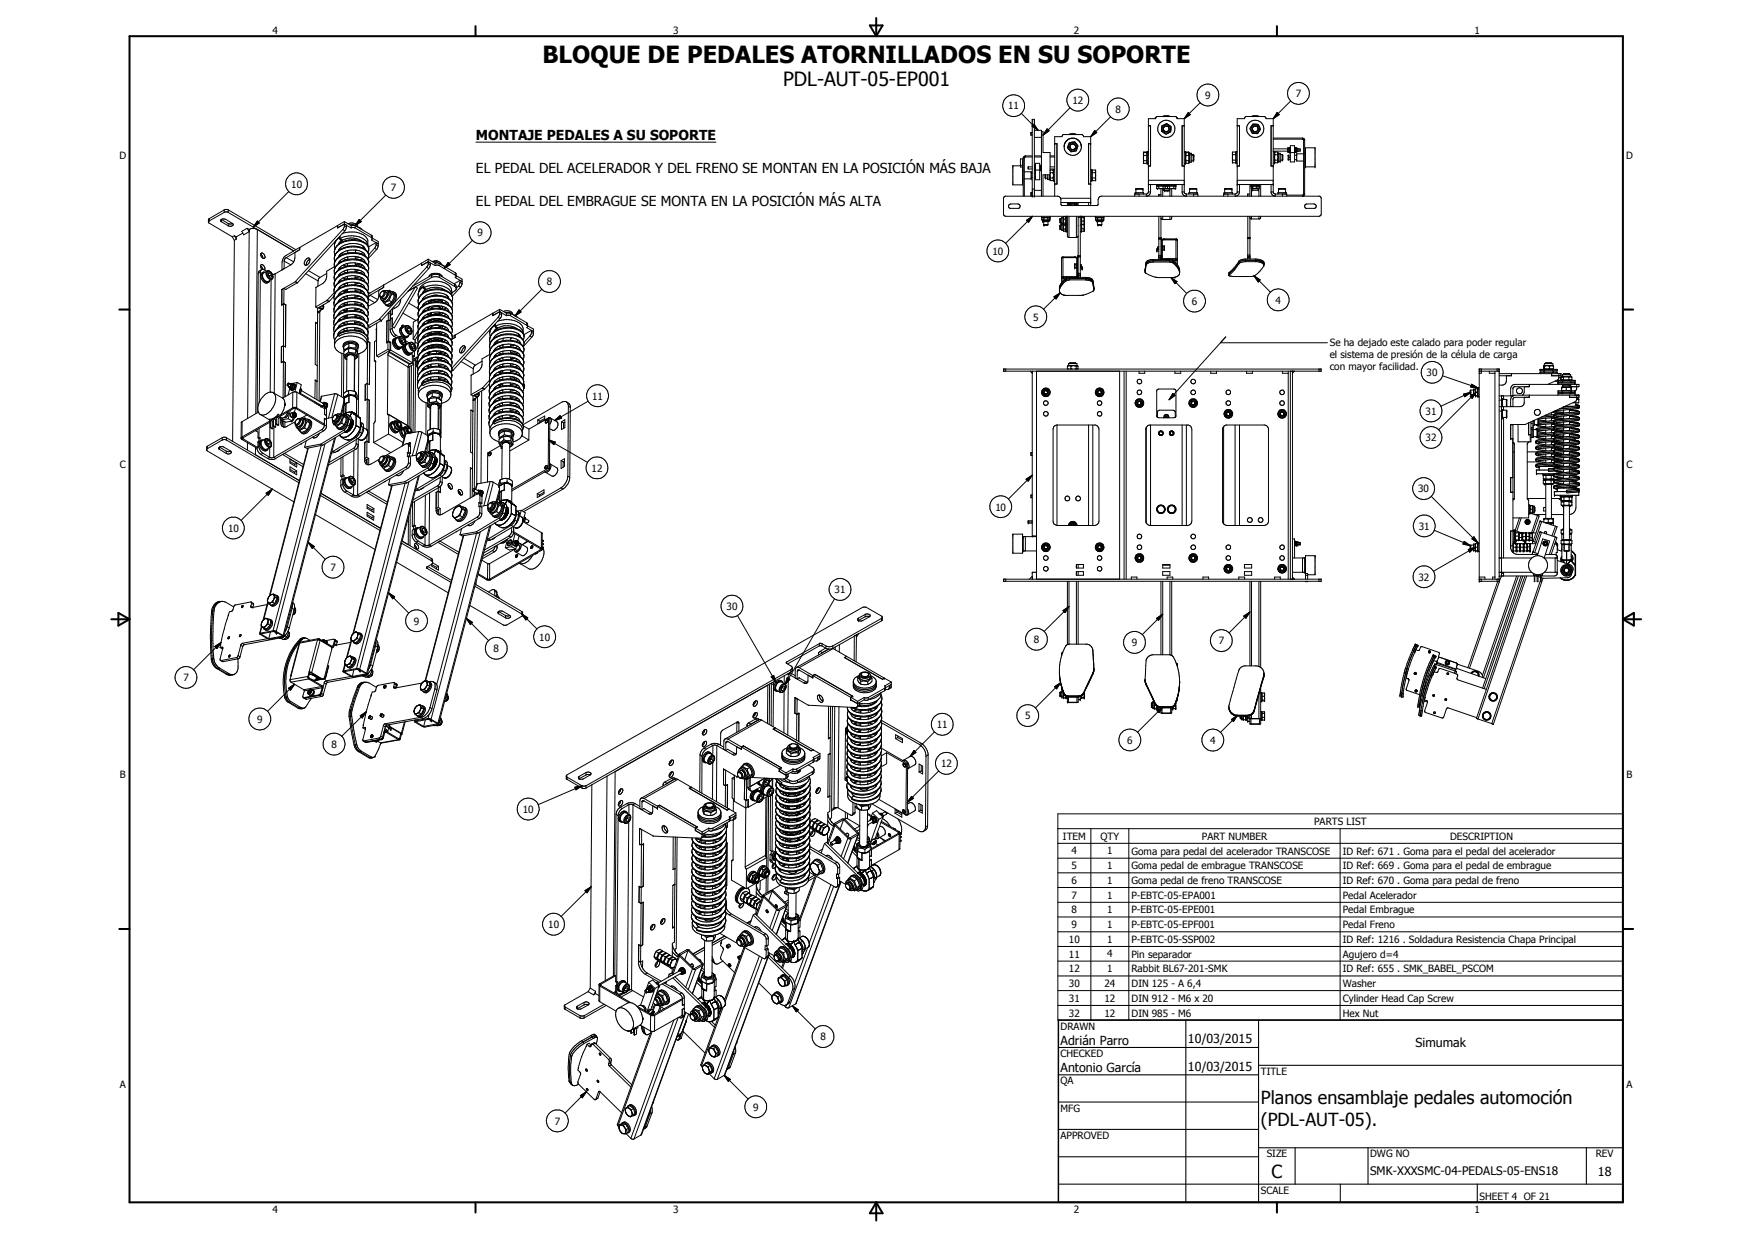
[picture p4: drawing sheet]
<svg xmlns="http://www.w3.org/2000/svg" width="420mm" height="297mm" viewBox="0 0 420 297" stroke-linecap="round" stroke-linejoin="round" font-family="sans-serif">
<defs><g id="words">
<text font-size="5.7" x="130.1" y="15">BLOQUE DE PEDALES ATORNILLADOS EN SU SOPORTE</text>
<text font-size="4.7" x="187.8" y="20.7">PDL-AUT-05-EP001</text>
<g font-size="4.3">
<text x="302.4" y="264.8">Planos ensamblaje pedales automoción</text>
<text x="302.4" y="269.9">(PDL-AUT-05).</text>
<text x="304.9" y="282.4">C</text>
</g>
<g font-size="3.3">
<text x="114.1" y="33.6">MONTAJE PEDALES A SU SOPORTE</text>
<text x="114.1" y="41.5">EL PEDAL DEL ACELERADOR Y DEL FRENO SE MONTAN EN LA POSICIÓN MÁS BAJA</text>
<text x="114.1" y="49.4">EL PEDAL DEL EMBRAGUE SE MONTA EN LA POSICIÓN MÁS ALTA</text>
</g>
<g font-size="3">
<text x="254.3" y="250.6">Adrián Parro</text>
<text x="284.9" y="250.1">10/03/2015</text>
<text x="339.5" y="251.1">Simumak</text>
<text x="254.3" y="257.1">Antonio García</text>
<text x="284.9" y="256.7">10/03/2015</text>
<text x="383.2" y="281.9">18</text>
</g>
<text font-size="2.8" x="328.6" y="281.8">SMK-XXXSMC-04-PEDALS-05-ENS18</text>
<g font-size="2.4">
<text x="65.4" y="8">4</text>
<text x="161.4" y="8">3</text>
<text x="257.5" y="8">2</text>
<text x="353.6" y="8">1</text>
<text x="289" y="23.7">9</text>
<text x="310.8" y="23.3">7</text>
<text x="241.8" y="26.2">11</text>
<text x="257.2" y="24.9">12</text>
<text x="267.5" y="27.1">8</text>
<text x="28.7" y="38">D</text>
<text x="390" y="38">D</text>
<text x="69.8" y="45">10</text>
<text x="93.7" y="45.8">7</text>
<text x="114.5" y="56.7">9</text>
<text x="238" y="61.1">10</text>
<text x="131.1" y="68.4">8</text>
<text x="247.8" y="76.9">5</text>
<text x="285.8" y="73.1">6</text>
<text x="305.9" y="72.8">4</text>
<text x="318.9" y="82.8">Se ha dejado este calado para poder regular</text>
<text x="318.9" y="85.7">el sistema de presión de la célula de carga</text>
<text x="318.9" y="88.6">con mayor facilidad.</text>
<text x="142" y="95.8">11</text>
<text x="342.1" y="90.2">30</text>
<text x="341.9" y="99.4">31</text>
<text x="341.9" y="105.8">32</text>
<text x="28.8" y="112.2">C</text>
<text x="141.9" y="113.1">12</text>
<text x="390" y="112.2">C</text>
<text x="340.1" y="118.1">30</text>
<text x="238.7" y="122.4">10</text>
<text x="54.7" y="127.5">10</text>
<text x="340.2" y="127">31</text>
<text x="79.2" y="136.9">7</text>
<text x="200.1" y="142.2">31</text>
<text x="340.2" y="139.2">32</text>
<text x="99.3" y="149.7">9</text>
<text x="174.2" y="146.2">30</text>
<text x="129.3" y="153.6">10</text>
<text x="247.9" y="154.2">8</text>
<text x="271.4" y="154.9">9</text>
<text x="292.3" y="154.5">7</text>
<text x="118.4" y="156.3">8</text>
<text x="44" y="163.3">7</text>
<text x="61.7" y="173.3">9</text>
<text x="245.8" y="172.5">5</text>
<text x="79.5" y="179.3">8</text>
<text x="224.7" y="174.5">11</text>
<text x="270.3" y="178.3">6</text>
<text x="290.2" y="178.3">4</text>
<text x="225.7" y="183.9">12</text>
<text x="28.8" y="186.5">B</text>
<text x="390.1" y="186.5">B</text>
<text x="125.4" y="194.9">10</text>
<text x="315.2" y="197.8">PARTS LIST</text>
<text x="254.9" y="201.3">ITEM</text>
<text x="263.9" y="201.3">QTY</text>
<text x="288.2" y="201.3">PART NUMBER</text>
<text x="347.8" y="201.3">DESCRIPTION</text>
<text x="257" y="204.9">4</text>
<text x="257" y="208.4">5</text>
<text x="265.5" y="204.9">1</text>
<text x="265.5" y="208.4">1</text>
<text x="271.3" y="204.9">Goma para pedal del acelerador TRANSCOSE</text>
<text x="271.3" y="208.4">Goma pedal de embrague TRANSCOSE</text>
<text x="322" y="204.9">ID Ref: 671 . Goma para el pedal del acelerador</text>
<text x="322" y="208.4">ID Ref: 669 . Goma para el pedal de embrague</text>
<text x="257" y="211.9">6</text>
<text x="257" y="215.4">7</text>
<text x="265.5" y="211.9">1</text>
<text x="265.5" y="215.4">1</text>
<text x="271.3" y="212">Goma pedal de freno TRANSCOSE</text>
<text x="271.3" y="215.4">P-EBTC-05-EPA001</text>
<text x="322" y="212">ID Ref: 670 . Goma para pedal de freno</text>
<text x="322" y="215.5">Pedal Acelerador</text>
<text x="257" y="219">8</text>
<text x="265.5" y="219">1</text>
<text x="271.3" y="219">P-EBTC-05-EPE001</text>
<text x="322" y="219">Pedal Embrague</text>
<text x="131.4" y="222.5">10</text>
<text x="256.4" y="226.1">10</text>
<text x="257" y="222.5">9</text>
<text x="265.5" y="222.5">1</text>
<text x="265.5" y="226.1">1</text>
<text x="271.3" y="222.5">P-EBTC-05-EPF001</text>
<text x="271.3" y="226.1">P-EBTC-05-SSP002</text>
<text x="322" y="222.5">Pedal Freno</text>
<text x="322" y="226.1">ID Ref: 1216 . Soldadura Resistencia Chapa Principal</text>
<text x="256.4" y="229.6">11</text>
<text x="256.4" y="233.1">12</text>
<text x="265.5" y="229.5">4</text>
<text x="265.5" y="233.1">1</text>
<text x="271.3" y="229.6">Pin separador</text>
<text x="271.3" y="233.1">Rabbit BL67-201-SMK</text>
<text x="322" y="229.6">Agujero d=4</text>
<text x="322" y="233.1">ID Ref: 655 . SMK_BABEL_PSCOM</text>
<text x="256.4" y="236.6">30</text>
<text x="264.9" y="236.6">24</text>
<text x="271.3" y="236.6">DIN 125 - A 6,4</text>
<text x="322" y="236.6">Washer</text>
<text x="256.4" y="240.2">31</text>
<text x="256.4" y="243.7">32</text>
<text x="264.9" y="240.2">12</text>
<text x="264.9" y="243.7">12</text>
<text x="271.3" y="240.2">DIN 912 - M6 x 20</text>
<text x="271.3" y="243.7">DIN 985 - M6</text>
<text x="322" y="240.2">Cylinder Head Cap Screw</text>
<text x="322" y="243.7">Hex Nut</text>
<text x="196.8" y="249.4">8</text>
<text x="254.3" y="246.8">DRAWN</text>
<text x="254.3" y="253.4">CHECKED</text>
<text x="302.4" y="257.7">TITLE</text>
<text x="28.8" y="260.7">A</text>
<text x="254.3" y="260">QA</text>
<text x="390" y="260.7">A</text>
<text x="133" y="269.6">7</text>
<text x="180.6" y="266.2">9</text>
<text x="254.3" y="266.5">MFG</text>
<text x="254.3" y="273.1">APPROVED</text>
<text x="303.8" y="277.5">SIZE</text>
<text x="328.6" y="277.5">DWG NO</text>
<text x="382.7" y="277.4">REV</text>
<text x="302.4" y="286.2">SCALE</text>
<text x="354.8" y="287.7">SHEET 4 OF 21</text>
<text x="65.4" y="290.7">4</text>
<text x="161.4" y="290.7">3</text>
<text x="257.5" y="290.7">2</text>
<text x="353.6" y="290.7">1</text>
</g>
</g></defs>
<g fill="none" stroke="#000" stroke-width=".24">
<path d="M114.1 34.1h57.6M242.9 39.8h.1M242.9 39.8v4.5h2.3v-6.2h-.5v1.9h.5M242.9 39.8h1.8M244.7 39.6h.5M244.9 27.2l4.1 4M245.4 37.9h.2M245.6 37.9v9.1M245.9 37.4v.2M245.9 37.4l-.5 .4v9.2M245.9 37.6l-.3 .3M245.9 37.6h1.7"/>
<path d="M245.9 37.4h1.7M247.3 31.7h.1M247.3 31.7v.7h.3M247.3 31.7h.3M247.5 30.2l.5-.4 1 1.4zM247.6 30.4h.5M248 29.8l1 1.4-1.5-1zM248.1 37.6h1.7M248.1 37.4h1.7M248.1 40h.1M248.1 32.9h1.7M248.1 39.7l.1 .1"/>
<path d="M248.1 31.2h1.7M248.1 40l.1 .1M248.2 39.9l-.1 .1M248.3 39.2h1v3.9h-1zM248.3 39.6v1.3M249.3 39.6h.2v1.3h-.2M249.5 39.7h.1v1.1M249.7 40h.1M249.7 39.7h.1M249.7 39.7v.3M249.7 40v.5M249.7 39.7l-.1 .2"/>
<path d="M249.8 31.2h.1M249.8 31.6h.3v5h1.7l.1 6.1M249.8 31.2v15.8M251.1 30.9l.5 .5-1.5 1zM251.8 37.6h1.1M251.8 37.4h1.1M252.9 34.5h.1M252.9 34.5h.6v9.6h-.6M255.4 34.3a2.06 2.06 0 0 0 1.5 2.9 2.06 2.06 0 0 0 2.4-2.1M255.9 33.7l-.4 .4M256.4 32.3l.8-.2 .9 .2M256.4 34.2l1.3-.2 .2 .2a1.13 1.13 0 0 1 .2 1.8 1.21 1.21 0 0 1-1.3 .3 1.21 1.21 0 0 1-.7-1.1z"/>
<path d="M256.6 35.2l.1 .3M256.6 33.2l-.9 .6-.5 1.1M256.6 35.5l.1 .1M256.6 25.8l-6.5 6.6M256.7 35.6l.3 .3 .6-.1M256.8 35.7l.3 .2M256.9 33.1l-.3 .1M257 34.5l-.3 .2-.1 .6M257.1 34.5l.6 .2M257.5 33.1l.3 .1M257.8 35.6l-.5 .3M257.8 34.7l.2 .5"/>
<path d="M257.9 35.1a.68 .68 0 0 0-.7-.6 .68 .68 0 0 0-.6 .6M258 35.2l-.2 .5M258 35.2l-.2 .4M258 33.2l.8 .6 .4 .6M258.1 33.3a1.93 1.93 0 0 0-2.2 .4M258.2 33.4l.7 .5M258.9 34l.4 .9M259.2 34.5l.1 .7M261.6 34.5h.1M261.6 32.8h-1.8l-.4-.5h-4.4l-.3 .5h-1.8v14.2M261.6 34.5h-.5v9.6h.5M261.6 32.8v16.5"/>
<path d="M262.5 31.3l.5 .5-1.4 1zM266.3 28l-4.7 4.8M274.2 36.6h.1M274.2 36.7h.1M274.2 39h.1M274.2 38.2l.1 .3M274.2 36.6l.1-.2h.7v2.8h-.7M274.2 36.6v2.4M274.2 39l.1 .2M274.2 37.1l.1 .2M274.3 38.5h.7M274.3 37.3h.7"/>
<path d="M274.3 36.6h.7M274.3 36.6l-.1 .1M274.3 38.5l-.1 .2M274.3 37.3l-.1 .3M275 36.7h.1M275 38.9h.1M275 36.9h.1M275.1 36.4h.1M275.1 39.2h.1M275.1 36.4h.3M275.1 36.5h.3M275.1 36.4v2.8"/>
<path d="M275.1 39.2h.3M275.4 39.8h.1M275.4 30.1h.5v9.7h-.5M277.3 28.1l-.2 .3h-1.7v17.6M277.3 28.1l.2-.2h4.4l.2 .2M277.3 28.1l-.4 .3M278.6 30.1l1.2-.5 1.1 .8-.1 .7a1.14 1.14 0 0 1-1 1l-.6-.2a1.07 1.07 0 0 1-.6-1.5zM278.8 27.9l.4-.1 1.4 .1M279 31l.1 .3M279 31l.2 .4M279 30.6v.4M279 30.6v.2"/>
<path d="M279.2 31.4l.5 .2M279.2 30.4l-.2 .2M279.2 31.4l.2 .1M279.6 30.2l.4 .1M279.6 30.2l-.3 .2M279.6 30.2l-.6 .4M279.6 31.5l.1 .1M280 30.3l.4 .3M280 30.3l.2 .1M280.2 31.4l-.5 .2M280.2 31.4l-.3 .1M280.2 30.5l.1 .1"/>
<path d="M280.3 30.6l.1 .2M280.4 31l-.2 .4M280.4 30.6v.5l-.2 .3M282.1 28.1l.2 .3h1.7M282.1 28.1l.4 .3M284 39.8h.1M284 30.1h-.5v9.7h.5M284 28.4v17.7l.5 .4M284 36.4h.3M284 36.5h.3M284 39.2h.3M284.3 36.4h.1"/>
<path d="M284.3 39.2h.1M284.3 38.9l.1 .3M284.3 36.4v2.8M284.3 36.7l.1 .4M284.4 37.1h.1M284.4 37.1v.2M284.4 36.4h.7M284.4 36.4l-.1 .3M284.4 37.3v1.2M284.4 38.5v.7M284.4 36.6v.1M284.4 36.6l-.1 .3"/>
<path d="M284.4 38.5h.7M284.4 39.2h.7M284.4 37.3h.7M284.4 36.6h.7M285 27l.4 .5-1.4 .9zM285.1 36.4v.9M285.1 37.3v1.2M285.1 38.5v.7M285.1 36.4l.1 .3M285.1 36.6l.1 .3h.5M285.1 36.6v.1M285.2 36.7h.1"/>
<path d="M285.2 36.7h.5M285.2 36.7v2.2M285.2 38.9l-.1 .3M285.7 36.7h.1M285.7 36.7v2.2h-.5M285.7 38.6h.5M285.7 37.2h.5M285.7 37h.5M286.2 37.2h.1M286.2 38.6h.1M286.2 37v1.6M286.2 37l.1 .2-.1 1.4"/>
<path d="M286.2 37.2l.1 .1M286.3 37.3h.1M287.8 24.6l-3.8 3.8M295.6 38.9h.1M295.6 36.6h.1M295.6 36.6v2.3M295.6 36.6v-.2h.8v2.6h-.8v-.1M295.6 38v.4M295.6 36.9v.2M295.6 38.4h.8M295.6 37.1h.8M295.6 38.4v.1"/>
<path d="M295.6 37.1v.3M296.4 36.7h.1M296.4 38.7h.1M296.4 36.4h.1M296.4 39.1h.1M296.4 36.4h.3M296.4 36.4v2.7M296.4 39.1h.3M296.7 39.8h.1M296.7 30.1h.6v9.7h-.6M300.1 27.9l.5-.1 1.4 .1M300.3 30.7v.2"/>
<path d="M300.3 30.9l.1 .3M300.4 31.2l.4 .3M300.5 29.7l.8 .1a1.4 1.4 0 0 1 1 1.2l-.7 1h-1.3l-.5-1.2zM300.5 30.4l-.2 .3M300.6 30.4l.7-.2 .2 .2 .2 .3v.5M300.6 31.5h.2M300.8 31.5l.1 .1M300.9 30.2l-.4 .2M301.3 31.5l-.4 .1M301.4 30.3l.3 .4M301.7 31.2l-.4 .3M305.3 39.8h.1"/>
<path d="M305.3 28.4h-1.7l-.4-.5h-4.4l-.4 .5h-1.7v17.7l-.5 .4M305.3 30.1h-.5v9.7h.5M305.3 28.4v17.7l.5 .4M305.3 33.4h7.1M305.3 33.1h7.1M305.3 36.2h3.5M305.3 36.4h.3M305.3 35.7h3.5M305.3 39.1h.3M305.6 39.1h.1M305.6 36.4h.1M305.6 38.7l.2 .3"/>
<path d="M305.6 36.4v2.7M305.8 36.4v.7M305.8 37.1v1.3M305.8 38.4v.6M305.8 36.4l-.2 .3M305.8 38.4h.6M305.8 39h.6M305.8 37.1h.6M305.8 36.4h.6M306.3 27l.5 .5-1.5 .9zM306.4 37.1l.1 .5-.1 .8M306.4 36.4l.1 .3-.1 .4"/>
<path d="M306.4 38.4l.1 .2-.1 .4M306.4 36.4l.1 .3M306.5 38.7h.1M306.5 36.7h.1M306.5 36.7v2M306.5 36.7h.5M306.5 38.7h.5M306.5 38.7l-.1 .3M307 38.7h.1M307 36.7h.1M307 36.7v2M307 38.4h.5"/>
<path d="M307 37h.5M307.5 38.4h.1M307.5 37v1.4M307.5 37l.1 1.3M307.6 38.3h.1M307.6 38.3l-.1 .1M308.8 35.6v.8M308.8 36.4l.1 .1M308.9 35.6v.8M308.9 36.4v.1M308.9 36.2h.2M308.9 35.4h.2"/>
<path d="M308.9 35.7h.2M308.9 36.5h.2M308.9 35.4v.2M308.9 35.4l-.1 .2M308.9 37.2h.1M308.9 38.3h.1M308.9 37.2v.4h.4v.2h-.4v.5M308.9 37.2h.5M308.9 38.3h.5M309.1 35.4v1.1M309.1 35.4l.1 .2M309.2 36.5h.1"/>
<path d="M309.2 35.4h.1M309.2 35.4h.2M309.2 36.5h.2M309.2 35.4v1.1M309.2 36.4l-.1 .1M309.4 35.3h.1M309.4 35.3v1.3h1.1v-1.3M309.4 36l-.2 .1M309.4 35.9l-.2 .1M309.4 34.9h1.1v3.9h-1.1zM309.5 24.2l-4.2 4.2M310.5 37.2h.5"/>
<path d="M310.5 38.3h.5M310.5 35.3h.1M310.5 36.4l.4 .1M310.6 36.4h.1M310.6 35.6l.1 .1M310.6 35.5v.1M310.7 36.2h.2M310.7 35.7h.2M310.7 36.2l-.1 .2M310.7 35.7v.5M310.9 35.4v.3M310.9 35.7v.5"/>
<path d="M310.9 36.2v.3M310.9 35.4l-.4 .2M310.9 35.4l.1 .2M311 36.9h.1M311 35.6h.3v.8h-.3M311 35.6v.8M311 36.9v1.7h1.6M311 36.9h1.6M311 36.4l-.1 .1M311.3 35.7h.5v.5h-.5M312.4 33.1v.3M312.4 33.1l.5 .4v13.2l-.4 .3"/>
<path d="M312.4 33.4l.2 .1v13.1l-.1 .2h-3.9M312.6 33.6h.3M312.9 38.9h.2M312.9 36.6h.2M50.2 52.4l-.2 .2 .1 .9 5.6 3.3M50.2 53l-.2 .2M50.2 52.4v.6M53 52.6h1.1l1.6 1a.38 .38 0 0 1 .2 .5 .38 .38 0 0 1-.5 .1l-.7-.1M53 52.6l-.1 .4 .2 .2M53.1 52.6h.1M53.1 52.6l1.6 1M53.1 52.6v.6"/>
<path d="M53.1 53.2l1.6 .9M53.8 50.3l-3.6 2.1M53.8 50.9l-3.6 2.1M53.8 50.3l.4-.1 .6 .1M53.8 50.9l.2-.1 .7 .1M53.8 50.3v.6M54.7 50.9l15.7 9.3-8.7-5.2M54.7 53.6v.5M54.8 50.3l16.1 9.6M54.8 50.3l-.1 .6M55.7 56.8l.5 .8M55.7 53.6l-.4 .1-.6-.1"/>
<path d="M56.2 57.6l-.4 48.2M56.2 56.5l.5 .8M56.2 56.5l.5 .3M56.2 56.5l-.5 .3M56.7 56.8v.5M56.7 57.3l-.5 .3M58.2 55.9l-1.5 .9M59.3 54.7l.5 .3M59.3 54.7l-1.3 .8 .5 .8 1.3-.8M59.3 54.7l.5 .8M59.8 55l-.4 45.3M59.8 55l.6-.2 1.3 .2"/>
<path d="M59.8 55v.5M61.7 53l.5 .5-1.5 .9zM61.7 55l-.4 44.2M69.2 45.9l-8.5 8.5M71.9 59.3v.1M71.9 59.3l-3.8 2.3a3.8 3.8 0 0 0-.5 3.1M71.9 59.3v.6l-3.2 1.9M80.2 58.5l.1 1.1M80.3 59.6l-.1 .6M80.4 57.8v.1M80.7 57.5l-.5 1M80.9 54.1l.1 .5 1.6-.9-1.7 1z"/>
<path d="M81.3 59.7l.1 .2M81.4 57l.1 .4 .4 .2M81.4 57l-.7 .6-.5 1M81.4 57l.2-.2v.4M81.4 58.4l1.6-.7 1.4-.3a5.5 5.5 0 0 1 3 .8l.9 .9 .1 1-.2 .4M81.4 58.4l-.6 .5-.5 .7M81.5 56.8l-.5 .4M81.6 57.2a5.4 5.4 0 0 1 2.8-.7 4.1 4.1 0 0 1 3.7 1.8l.1 .4M81.6 57.2l.4 .2-.9 1.2M82.1 56a6 6 0 0 1 5 .3l.6 .5 .5 .6v1.5M82.2 55l-11.3 12.5M82.2 55l.5 .3"/>
<path d="M82.6 53.1v1.2l-.4 .7M82.6 53.7l.5 .3v.4M82.6 53.1l-10.7 6.2M82.6 54.1l.5 .3M82.6 53.1l1.6 1M82.6 53.7l1.6 1M82.7 55.3l-11.3 12.5M83.1 54.4l-.4 .9M83.5 53.6a1.78 1.78 0 0 1 2.2 .5v.3l-1-.5M84.2 54.7l.3-.2 .7 .2M84.2 54.1l.3-.1 .7 .1M84.2 54.1v.6"/>
<path d="M84.7 53.9h-.7M84.7 53.9v.1M85.2 54.1v.6M85.2 54.7l3.9 2.2M85.2 54.1l3.9 2.3M85.2 59.9v.7M85.5 60l-.3 .2M85.5 54.3l1.4 .8M86.1 52.6l.5 .5-1.4 1zM86.7 57.8a4.4 4.4 0 0 0-4.7-.1l-.6 .7M86.9 58.9a4.7 4.7 0 0 0-5.7 1l-.1 .2M86.9 58.9l.4 .7v-.4"/>
<path d="M86.9 58.9l.4 .3M87.3 59.2l.2 .5M88.4 59.5a3.5 3.5 0 0 0-3.3-1.8 4.8 4.8 0 0 0-4.8 1.9M88.6 59.1l-.3 .1M89.1 56.4l.2 .2v.7l-.2 .2 1.6 1-.5-.3M89.1 56.9l.2 .3M89.1 56.4v.5M89.3 57.1l1.4 .8v1M89.8 59.5l-1.4 1.6M89.8 59.5l.5 .3M90.2 58.2v.6l-.4 .7M90.2 58.2l-1.7 .9"/>
<path d="M90.2 58.6l.5 .3M90.3 59.8l-2.1 2.3M90.7 58.9l-.4 .9M92.5 46.8l-7.3 7.3M113.3 57.6l-6.8 6.8M240.8 47.2l.2-.2h12.7l.6 .4 .1 1.5 .3 .4h8.4l.2-.3 .1-1.5 .7-.5h52.4l.4 .5v3.9l-.2 .3-.4 .2h-75.1l-.4-.2-.1-.3v-3.9zM242 49.1l.4-.2h1.7a.54 .54 0 0 1 .5 .5 .54 .54 0 0 1-.3 .6l-2.2-.1-.3-.5zM245.2 40.9h.2M245.2 43.1h.2M245.6 41.2h1.7M245.6 42.9h1.7M246.2 52.8l1.4-.9-.9 1.4z"/>
<path d="M246.6 40h.1M246.6 40v.5h1M246.6 40h1M247.3 46.9h.1M247.3 46.2h.1M247.3 46.2v.7M247.3 46.9h.3M247.3 46.2h.3M247.3 41.2h.1M247.3 42.9h.1M247.3 41.2v1.7M247.3 41.5h.3"/>
<path d="M247.3 42.6h.3M247.6 47h.1M247.6 47v-18.4h.5v18.4M247.6 45.3h.5M247.6 51.9l-6.4 6.4M248.1 47h.1M248.1 40.8h.1M248.1 41.5h.2M248.1 42.6h.2M248.1 40.5h.1M248.1 45.6h1.7M248.1 40.5l.1 .1"/>
<path d="M248.2 40.4l-.1 .1M248.2 40.7l-.1 .1M248.2 40.6l-.1 .2M248.3 40.8h1M249.5 40.8h.1M249.6 40.8h.1M249.6 40.6l.1 .2M249.7 40.8h.1M249.7 40.5h.1M249.7 40.5l-.1 .1M249.8 51.9v.2h2M249.8 52.7h2"/>
<path d="M249.8 52.2h2M249.8 52.7l.3 .1M249.8 52.2v.5M250.1 53.1h.1M250.1 52.8h.1M250.1 52.8v.3M250.1 52.8h1.5M250.1 52.1l-.3 .1M250.2 52.2h.1M250.3 53.9h.1M250.3 52.2v.5M250.3 53.1v.8"/>
<path d="M250.3 53.9h1M250.3 53.9l.1 .1M250.4 54h.1M250.6 42.6h.1M250.6 41.9v.7M250.6 42.6l.2 .1M250.8 42.7h.1M250.8 42.7h.5M250.8 41.9v.8M251.3 41.9v1.2h.4M251.3 52.2v.5M251.3 53.1v.8"/>
<path d="M251.3 53.9l-.9 .1M251.4 52.2h.1M251.6 52.8v.3h-1.5M251.6 52.1l.2 .1M251.7 41.9v1.2M251.7 43.1l.2 .2M251.8 52.7h.1M251.8 52.2h.1M251.8 52.2v.5M251.8 52.7l-.2 .1M251.8 52.1h.1M251.8 51.9v.2"/>
<path d="M251.8 41.3l.1 .1M251.8 40h1.1M251.8 40.5h1.1M251.8 41.9h-1.7v5.1M251.9 40.8l-.1 .1M251.9 42.7l-.1 .2 .1 .4M251.9 41.4l-.1 .3M251.9 43.3h.6M251.9 42.7h.6M251.9 41.4h.6M252.5 41.4l.1 .5M252.5 40.8l-.7 .1"/>
<path d="M252.5 42.7l.1 .2M252.5 40.8l.1 .2M252.5 40.8l.2 .2M252.6 41.1l-.1 .3M252.6 42.2l-.1 .5M252.6 43.1l-.1 .2zM252.9 44.1h.1M252.9 40.6h-.2v2.8h.2M254.2 52.5h.1M254.2 54.1h.1M254.2 54.9h.1M254.2 54.9l.1 .1"/>
<path d="M254.2 52.5l.1 .9M254.2 54.1v.8M254.3 53.4h.1M254.3 52.4h.1M254.3 52.4v1M254.3 53.9v1.1M254.3 53.9h.4M254.3 55h.4M254.3 52.4l-.1 .1M254.3 53.4h.4M254.3 52.4h.4M254.3 53.9l-.1 .2"/>
<path d="M254.3 47.5h7.3M254.4 48.6h7.2M254.7 53.6h.1M254.7 53.7h.1M254.7 53.7v1.5h.3M254.7 53.6h.3M254.7 53.7h.3M255 53.6h.1M255 53.7h.1M255 52.1h-.3v1.5M255 52.1v3.1M255 53.6l.1 .2"/>
<path d="M255 55.2l.1 .3M255 53.8l.1 .2M255.1 53.8v.1M255.1 52v.5M255.1 53.6h.1M255.1 52h.5M255.1 52l-.1 .1M255.1 52.5v1M255.1 54v.9M255.1 54.9v.6M255.1 52.5h.5M255.1 54h.5"/>
<path d="M255.1 53.5v.3M255.1 53.5h.5M255.1 53.9h.5M255.1 55.5h.5M255.1 54.9h.5M255.6 52.5v1M255.6 53.5v.4M255.6 54v.9M255.6 54.9v.6M255.6 52v.5M255.6 53.8v.1M255.6 52l.1 .1"/>
<path d="M255.7 51.9h.1M255.7 55.5h.1M255.7 51.9v3.6M255.7 53.9h.3M255.7 55.5h.3M255.7 53.6l-.1 .4M255.7 55.2l-.1 .3M256 48.6v.7M256 51.9v4.8l.2 .2h2.1l.3-.3M256.2 48.9h.1M256.2 48.6v.3M256.2 48.9h2.1"/>
<path d="M256.3 49h.4M256.3 49v.3M256.4 48.9h.1M256.4 51.9v5M256.5 48.9l-.2 .1M256.7 49v.3M256.7 49h1.1M257.8 49v.3M257.8 48.9v.1M257.9 48.9h.2M257.9 48.9h-.1M258 48.9l.3 .1v.3"/>
<path d="M258.1 48.9h.1M258.1 51.9v5M258.3 48.9h.1M258.3 48.6v.3M258.6 48.6v.7M258.6 51.9v14.6M258.6 52.1h.5M259.1 51.9v14.6M259.1 53.9h.3M259.1 55.5h.3M259.4 51.9h.1M259.4 55.5h.1"/>
<path d="M259.4 51.9v3.6M259.4 53.6h.1M259.4 55.2h.1M259.4 53.7h.1M259.4 52.2h.1M259.4 52.1h.6M259.4 53h.6M259.4 53.8h.6M259.4 54.9h.6M260 52.1v.1M260 53v.1M260 54.9h.1"/>
<path d="M260 53.8v.2M260 52.1h.1M260 52h.1M260 52h-.6v3.5h.6M260 53.7v.1M260 52.3v.5M260 53.2v.4M260 52.9v.1M260 53.8h.1M260 55v.3M260 54.7v.2M260 54.1v.5"/>
<path d="M260 53.7h.1M260 52v3.5M260 52v.1M260 53.8h-.6M260 55.3v.2M261.1 48.6v.7M261.6 44.1h.1M261.6 48.6h.1M261.6 40.6h.2v2.8h-.2M261.8 43h.1M261.8 41.1h.1M261.9 42.7h.8"/>
<path d="M261.9 41.4h.8M262.7 51.9v.2h2v-.2M262.7 41.4v1.3M262.7 40.8h-.8v2.5h.8l.1-.2M262.7 40.8v.6M262.7 42.7v.5M262.7 40.8l.1 2.3M262.7 52.7h1.5M262.7 52.2h1.5M262.7 52.7l.2 .1M262.7 52.2v.5M262.8 43.1h.1"/>
<path d="M262.8 52.2h.1M262.9 52.8v.3h1.6v-.3M262.9 52.8h1.6M262.9 52.1l-.2 .1M263.2 52.2v.5M263.2 53.1v.8M263.2 53.9h1M263.2 53.9l.1 .1M263.3 54h.1M263.3 54h.8M264.1 54h.1M264.2 52.2v.5"/>
<path d="M264.2 53.1v.8M264.2 52.7h.5M264.2 52.2h.5M264.2 53.9l-.1 .1M264.5 52.1l.2 .1M264.6 52.2h.1M264.7 52.7h.1M264.7 52.2h.1M264.7 52.7l-.2 .1M264.7 52.2v.5M272.2 46.2h.1M272.2 46.2v.3"/>
<path d="M272.2 46.2h2.1M272.4 45.3h.1M272.4 45.3h1.7M272.4 46.2v-1h1.7v1M272.5 45.2h.1M273.2 46.5v.5M274.1 45.3h.1M274.3 46.2h.1M274.3 46.2v.3M274.9 46.5v.5M274.9 46.5h-2.8v.5M275.4 44.2h.1"/>
<path d="M275.4 46h.5M275.4 46l-.5 .5M275.4 44.2h8.6M275.4 43.2h8.6M275.9 44.2v2l-.3 .5-.5 .3M277.4 44.5h.1M277.4 44.2v.3M277.4 45.1v-.5h2.3h2.3v.5M277.4 44.5h4.6M277.4 45.1h4.6M277.4 45.1l.2 .1M277.4 59.7v.5"/>
<path d="M277.4 59.7h.5M277.6 45.2h.1M277.7 44.5v.1M277.7 59.6h.1M277.7 59.2v.4M277.7 59.2h.2M277.9 57.1h.1M277.9 46.7h.1M277.9 44.6v.5M277.9 46.7v.3M277.9 51.9v10.3M277.9 57.1h.7"/>
<path d="M277.9 57.3h.7M277.9 46.7h.5M277.9 45.1l-.1 .1M277.9 45.1l.1 .1M278.4 57.1h.1M278.4 45.2v1.8M278.4 51.9v10.3M278.6 57.1h.1M278.6 57.4h.1M278.6 57.1v4.9M278.6 58.9h.1M278.6 60h.1"/>
<path d="M278.6 57.4l3.5 .1M278.7 59.3h.1M278.7 58.9h.1M278.7 60h.1M278.7 59.3l-.1 .2M278.7 59h.5v.9M278.7 59.9h.5M278.8 57.5v4.6M278.8 45.2v1.8M278.8 51.9v.7M278.9 57.5l.1-.2h3.1l.2 .1 .1 6.1M278.9 45.2v.4h1.5"/>
<path d="M278.9 44.6v.5M278.9 45.1l.1 .1M278.9 45.1l-.1 .1M279 57.5h3.1M279.2 44.5v.1M279.2 45.6v.1M279.2 45.7h1M279.2 45.7l.1 .1M279.2 59.9h.1M279.2 59.1h.1M279.3 45.2h.1M279.3 57.3v.1"/>
<path d="M279.3 45.8h.1M279.3 45.8h.8M279.4 44.5h.1M279.4 44.2v.3M279.4 44.6v.5M279.4 45.1h.6M279.4 45.1l-.1 .1M279.9 44.2v.3M280 45.1l.1 .1M280 44.6v.5M280.1 45.8h.1M280.2 44.5v.1"/>
<path d="M280.2 45.6v.1M280.2 45.7l-.1 .1M280.4 45.6h.1M280.5 44.6v.5M280.5 45.1l-.1 .5M280.5 45.1l.1 .1M280.6 45.2v1.8M280.6 51.9v.7M281 45.2v1.8M281 51.9l-.1 .6-.2 .1h-2l-.3-.2M281.5 45.1v.1M281.5 45.1l-.2 .1"/>
<path d="M281.5 44.6v.5M281.7 44.5v.1M281.8 45.2h.1M282 45.1l-.2 .1M282 44.5h.1M282 44.2v.3M282 57.3v5.8M282.1 57.5h.2M282.4 57.6h.1M283.5 44.2v2.2l.8 .6M283.5 46h.5M284 44.2h.1"/>
<path d="M284.5 46.5v.5M284.5 46.5h2.8v.5M285.3 45.3v-.1h1.7v.1M285.3 45.3h1.7M285.3 45.3v.9M285.4 45.2h.1M286.2 46.5v.5M287 45.3v.9M287.2 46.2h.1M287.2 46.2v.3M287.2 46.2h-2.1v.3M293.7 45.3h1.7"/>
<path d="M293.7 45.3l.1-.1h1.6v1M293.7 45.3v.9M293.8 45.2h.1M294.5 46.5v.5M295.4 45.3h.1M295.6 46.2h.1M295.6 46.2v.3M295.6 46.2h-2.1v.3M296.2 46.5h-2.8v.5M296.2 46.5v.5M296.7 44.2h.1M296.7 46h.6"/>
<path d="M296.7 44.2h8.6M296.7 43.2h8.6M297.3 44.2v1.8M297.3 46l-.3 .7-.6 .3M299.2 57h.1M299.2 46.5h.1M299.2 46.5v.5M299.2 51.9v10.2M299.2 46.5h.6M299.2 56.9h.6M299.2 57.2h.6M299.8 57h.1"/>
<path d="M299.8 44.2v2.8M299.8 51.9v10.2M300 44.5h.1M300 44.2v.3M300 44.5h2M300.1 45.1v1.9M300.1 44.6v.5M300.1 45.1l.2 .1M300.1 44.5v.1M300.1 51.9v.6M300.2 44.6l.2 .1M300.3 45.6h.1"/>
<path d="M300.3 45.2h.1M300.3 45.6h1.5M300.3 45.2h1.5M300.3 45.2v.4M300.3 44.5l-.2 .1M300.4 44.7v.4M300.4 45.1l-.2 .1M300.4 45.1h1M300.4 44.7h1M301.4 45.1h.5M301.4 44.7v.4M301.8 45.6h.1"/>
<path d="M301.8 45.2h.1M301.8 45.2v.4M301.8 44.5l.2 .2M301.9 44.5v.1M301.9 45.2v1.8M301.9 51.9v.6M301.9 44.6l-.5 .1M302 44.6v.1M302 45.1l-.2 .1M302 44.7v.4M302 44.5h.1M302 44.2v.3"/>
<path d="M302.3 44.2v2.8M302.3 51.9v.3l-.3 .3h-2l-.2-.3M304.8 44.2l.1 2.2 .7 .6M304.8 46h.5M305.3 44.2h.1M305.8 46.5h2.8v.5M305.8 46.5v.5M306.4 46.5v-.3h2.1v.3M306.6 45.3h.1M306.6 45.3h1.7M306.6 46.2l.1-1h1.6v1M306.7 45.2h.1"/>
<path d="M307.5 46.5v.5M308.2 45.2h.1M308.3 45.3h.1M312.4 46.8v.2M312.6 46.5h.3M313 49.1l.4-.2h1.7a.54 .54 0 0 1 .6 .5 .54 .54 0 0 1-.5 .6l-2.1-.1-.2-.3zM313.1 40h.1M313.1 40v-4.6h2.3v4.6M313.1 40h2.3M315.4 40h.1M61.9 65.5l-.2 33.5M62.4 65.3l-.2 31.2"/>
<path d="M62.4 65.3l-.5 .2M62.5 61l.4 .4 .2 .5M62.5 63.8l.5 .8M62.6 60.7a.8 .8 0 0 1 .8 .3 .8 .8 0 0 1 0 .9 .83 .83 0 0 1-.8-1.2zM62.7 64.6l-.7 .5-.1 .4M62.9 64.6a.7 .7 0 0 1-.1-1.2l.1 .1a.93 .93 0 0 1 .5 1.2M63.1 65.3a1.53 1.53 0 0 0 .6 2.3 .57 .57 0 0 0 1-.4M63.5 65.3l-.3-.1a1.32 1.32 0 0 0-.7 1.2 1.32 1.32 0 0 0 .7 1.2l.5 .3 .7-.2M64 65l-.6-.3a.6 .6 0 0 0-.7-.1 .6 .6 0 0 0-.3 .7M64 65a1.32 1.32 0 0 0 1.2 2M64 65l.5-.1 .6 .5M64 65l-.9 .5a1.33 1.33 0 0 0 1.2 2l.9-.5"/>
<path d="M64.3 65.8l.3 .4M64.6 66.2v.1M64.7 65.4l.4 .5M64.7 65.4h-.4v.5l.4 .6 .4-.1v-.5M64.7 65.4l-.4 .2M64.9 65.2a.58 .58 0 0 0-.9 0 .58 .58 0 0 0 .1 .8 .8 .8 0 0 0 1.3 .6M65 65.3a1.27 1.27 0 0 1 .4 1.3M65 67.1l-.2 26.9M65.1 65.9l-.5 .3M65.2 65.5l.2 .9M65.4 66.5v.1M65.4 66.6l-.2 .4"/>
<path d="M66 65.7l-.7 .1M66 65.7l-.2 28.6M67.6 73.1h.1M67.6 69.4h.1M67.6 69.4v3.7M67.6 64.7h.1M68 72.8l.5 .3M68 72.8v10.1M68 72.8l-.4 .3M68.1 69.1l-.5 .3v3.7M68.1 69.1v3.7M68.1 69.1l.5 .3"/>
<path d="M68.1 64.4l-.5 .3M68.1 62.6l1.7 .9M68.5 73.1v10.1l-.5-.3M68.5 73.1h.1M68.7 61.8l-.3 .1-.3 .5v2M68.7 61.8l1.7 1M69.8 63.5l-3.8 2.2M70.7 60.5l-.1 1.8-.2 .6-.6 .6M70.8 67.6l-3.2 1.8M70.8 67.6l.5 .2M70.9 67.5l.5 .3M70.9 67.5l-.1 .1"/>
<path d="M71.3 67.8l-2.8 1.6M71.4 67.8h-.1M73.3 62.3l.8-.5a1.1 1.1 0 0 1-.7 1.8h-.1a.76 .76 0 0 1-.4-.7 .76 .76 0 0 1 .4-.6zM73.3 65.6l3 1.8M74 64.9l2.7 1.6M74.3 62.1a1.37 1.37 0 0 0-.8 1.5M75.7 77.3l.4 .3M76.1 77.6v10M76.1 77.6l-.4-.3-.1 10.1 .5 .3M76.1 77.6h.1M76.3 67.4l-.1 1.2M76.4 73.7l.6 .5 .4-.1"/>
<path d="M76.6 74.8l-.4 .2M76.7 74.7l-.2 21.4M76.7 66.5l-.3 .4-.1 .5M76.9 74.4l-.3 .4h-.4M77.3 73.3v.3l-.5-.1M77.4 74.1l-1.2 .6M77.5 73.3v-.2v.7a.62 .62 0 0 1-.9-.1M77.6 73.4l-.2 .7M78.3 65.6l-1.6 .9M78.4 72h.1M78.4 72l-2.7 1.6M78.4 72l.5 .3"/>
<path d="M78.5 72l.5 .3M78.5 72h-.1M78.9 72.3l-2.8 1.6M79 72.3h-.1M79.5 64.3l-1.2 .7v1.3a2.26 2.26 0 0 1-.9 1.7l-1.6 .9-.1 4.7 .5 .3-.1 3.7M80 75.8l.2 .9M80 77.2l.2 1M80 78.7l.2 1.1M80.1 71l-1.1 1.3M80.1 71l.1 1M80.1 78.4a4.6 4.6 0 0 1 4-2.2 4.3 4.3 0 0 1 4.1 1.7v.8M80.1 78.4l-.1 .3"/>
<path d="M80.2 64.8l.1 1M80.2 70.1l-1.7 1.9M80.2 70.7l-.1 .3M80.2 63.2v.7M80.2 73.6l-.1 .3 .1 1.2M80.2 72a5.7 5.7 0 0 1 7.8-.8l.3 .7v.7M80.2 63.9l-.7 .5M80.2 75.1l-.2 .7M80.2 60.2v.2M80.2 60.2l.1 1M80.2 76.7l-.2 .5M80.2 75.1l-.2 .8"/>
<path d="M80.2 72l-.1 .4M80.2 63.9l.1 .4M80.3 69l-.2 .6 .1 .5M80.3 72l-.2 .5 .1 1.1M80.3 68.9a5.4 5.4 0 0 1 7.4-1.1 1.36 1.36 0 0 1 .5 1.8l-.1 .2M80.3 65.8l-.2 .7 .2 .9M80.3 68.9l-.2 .8M80.3 67.4l-.2 .5 .2 1M80.3 62.7l-.1 .5M80.3 61.2a2.75 2.75 0 0 1 1.6-1.6 6.9 6.9 0 0 1 4.9-.2l.6 .3a1.76 1.76 0 0 1 .8 2.3M80.3 61.2l-.1 .8M80.4 62.6l-.1 .1"/>
<path d="M80.5 64.1a5.8 5.8 0 0 1 7.2-.9l.5 .5 .2 .6M80.5 64l-.3 .8M80.5 64.1l-.3 .7M80.8 62l-.6 1.2M80.8 62a6.1 6.1 0 0 1 7.1-.2 1.37 1.37 0 0 1 .3 1.8M80.8 62l-.3 .5M81 75.6l-.8 1.1M81.2 79.7l-.3 .9M81.2 79.8l.2 .1M81.2 75.1l.2 .2M81.2 76.7l.2 .1M81.2 78.2l.2 .2"/>
<path d="M81.3 72l.1 .2M81.3 73.6l.1 .1M81.3 67.4l.2 .2M81.3 68.9l-.2 .5M81.3 65.8l.2 .2M81.3 68.9l.1 .2M81.3 70.5l.1 .2M81.4 61.2l.1 .2M81.4 64.3l.1 .2M81.4 62.7l.1 .2M81.4 62.7l-.3 .5M81.4 79.5l.3 .3"/>
<path d="M81.4 78l.3 .2M81.4 76.5l.3 .2M81.4 70.3l.2-.2a4.5 4.5 0 0 1 2.4-.9h1.3l1 .3a1.5 1.5 0 0 1 1.1 1M81.4 73.7l-.7 .6-.4 .7M81.4 70.3l-.3 .7M81.4 71.8l-.3 .7M81.4 74.9l-.4 .7M81.4 74.9l.3 .2M81.4 73.4l.3 .2M81.4 71.8l.3 .2M81.4 70.3l.3 .2M81.5 64.1l.3 .2"/>
<path d="M81.5 67.2a4.7 4.7 0 0 1 5.8-.2l.1 .3M81.5 65.7a5 5 0 0 1 5.3-.6l.5 .3 .1 .6M81.5 67.2l-.4 .7M81.5 65.7l-.4 .6M81.5 68.7l-.2 .2M81.5 67.6l-.8 .6-.4 .8M81.5 68.7l.3 .3M81.5 67.2l.3 .2M81.5 65.7l.3 .1M81.5 61a4.9 4.9 0 0 1 3.9-1.1l1.2 .4a1.14 1.14 0 0 1 .9 .9M81.5 61l-.4 .7M81.5 62.6l.3 .1"/>
<path d="M81.5 61l.3 .2M81.6 62.9l-1.1 1.1M81.7 70.5l-.7 .5-.7 .9M81.7 70.5l1.2-.5 1.1-.2 1.6 .1 1.7 .6M81.9 60.7l.4 .3M82.2 75.9l.4 .2M82.2 77.5l.4 .1M82.2 79l.8 .3M82.2 71.2a4.7 4.7 0 0 1 5.1 .5l.1 .4M82.2 72.8l.8 .3-.4-.3M82.2 69.7l.8 .3M82.2 71.2l.8 .3"/>
<path d="M82.2 71.2l-.8 .6M82.2 74.3l.6 .3M82.3 68.2a5.5 5.5 0 0 1 4.3-.1l.6 .4 .2 .5M82.3 68.2l.7 .3M82.3 66.6l.7 .3M82.3 68.2l-.8 .5M82.3 65.1l.7 .3M82.3 62l.3-.2a5 5 0 0 1 4.6 .4l.2 .2 .1 .5M82.3 62l.8 .3 .3-.2M82.3 63.5l.8 .3M82.3 62l-.9 .7M82.5 78.9v.3"/>
<path d="M82.5 75.7v.4M82.5 77.3v.3M82.6 74.2v.3M82.6 74.3l-.2 .1M82.6 77.6l.4 .2M82.7 72.6l-.1 .4M82.8 75.7l1.2-.3a3.2 3.2 0 0 1 3.4 1.3M82.8 75.7l.2 .5-.4-.1M82.8 74.6l.2 .1M82.8 75.7l-1.2 .6-.6 .8M83 78.7l.2 .1M83 67.9l-.4 .4"/>
<path d="M83 77.1l.3 .1M83 75.6l.3 .1M83 74l.3 .1M83 79.3l-1.2 .4-.6 .4v.3M83 67.9h.3M83 79.3a6 6 0 0 1 4.3 .5M83 72.5l.3 .1M83 71h.3M83 69.4l.3 .1M83 75.6l.3 .4M83 66.3l.3 .1M83 64.8l.3 .1"/>
<path d="M83.1 63.2l.3 .1M83.1 61.7l.3 .1M83.1 72.6h.2M83.2 74.3l-.2 .3M83.2 75.6l.1 .2M83.3 60.1l.1 .1M83.3 74v.6M83.3 75.5v.6M83.3 77.1v.6M83.3 78.6l-.1 .6M83.3 74.3l-.5 .3M83.3 74.5l-.1 .1"/>
<path d="M83.3 77.7a4.8 4.8 0 0 1 4.8 1.3l.1 .4M83.3 69.8l-.4-.1-.2 .2M83.3 70.9v.6M83.3 72.4v.6M83.3 77.7l-.7 .2a3.7 3.7 0 0 0-2.1 1.3l-.4 .8M83.3 76.1l-1.3 .4a3.2 3.2 0 0 0-1.9 1.9M83.3 66.6l-.2 .3M83.3 68.4a4.2 4.2 0 0 0-3 2.1l-.1-.4M83.3 64.7v.6M83.3 66.3v.5M83.3 67.8v.6M83.3 69.3v.7"/>
<path d="M83.3 68.4l1.7-.1 1.3 .2M83.4 62.2l1.8-.1 1.1 .2M83.4 60.1v.6M83.4 61.6v.6M83.4 63.2l-.1 .6M83.4 62.2l-1.8 .7M85.1 77v.6M85.1 78.5v.6M85.1 74.3l.1 .2M85.1 70.8v.6M85.1 72.3v.6M85.1 73.9v.6"/>
<path d="M85.1 75.4v.6l1.1 .2 1.1 .5M85.1 77.3v.3M85.1 78.9v.2M85.1 74.3l.2 .2M85.2 71.4l.9 .1 1.2 .6M85.2 68.2l.1 .1M85.2 64.6v.6M85.2 66.1v.7M85.2 67.7v.6M85.2 69.2v.6M85.2 74.5l-2.4 .2-1.8 .9M85.2 71.4l-2.1 .1a3.9 3.9 0 0 0-3 2.6"/>
<path d="M85.2 74.5l1.4 .3 .7 .4M85.2 72.9l-2.1 .2-1.7 .6M85.2 72.9l.9 .2 1.2 .5M85.2 61.5v.6M85.2 63v.7M85.3 76l-2 .1M85.3 76l-.1 .1M85.5 75.7l-.2 .3M85.6 64.9l-.2 .3M85.9 63.8a5.3 5.3 0 0 0-5.6 1.9l-.2 .9M85.9 63.8l1.5 .5M86.1 78.7v.6"/>
<path d="M86.1 78.7l.9 .5 .4 .6M86.1 75.6v.6M86.1 77.2v.6l.7-.3M86.1 78.7a4.8 4.8 0 0 0-4.9 1M86.1 78.7l-1 .2M86.2 75.6l-1.1 .3 .3-.1M86.2 77.2l-1.1 .1M86.2 74.1l-1.1 .2M86.2 72.6l-1.1 .1M86.2 71l-1.1 .2M86.2 69.5l-1 .1M86.3 69.5l.5 .3"/>
<path d="M86.3 68.5l1.1 .5M86.3 66.3l-1.1 .2M86.3 64.8l-1.1 .2M86.3 63.2l-1.1 .2M86.3 67.9l-1.1 .2M86.3 61.7l-1.1 .2M86.3 62.3l1.1 .5M86.4 63.3a4.5 4.5 0 0 0-5.2 1.3l-.1 .2M86.4 63.3l-.5 .5M86.4 63.3l.6 .3 .5 .7M86.6 60.8l-1.3-.2-2.3 .1-1.4 .6-.8 .7M86.6 60.8l.8 .5"/>
<path d="M86.8 79l-.7 .3M86.8 74.3l.6 .8M86.8 74.3l-.6 .4 .6-.3M86.8 74.3a5.1 5.1 0 0 0-5.4 .6M86.8 72.8l-.6 .4M86.8 75.9l-.6 .3M86.9 63.6l-.6 .3M86.9 69.8l-.7 .2M86.9 71.3l-.7 .3M86.9 65.1l-.6 .3M86.9 66.7l-.6 .2M86.9 68.2l-.6 .3"/>
<path d="M86.9 62l-.6 .3M87 60.5l-.4 .4M87.3 79.8a1.76 1.76 0 0 1 .7 2.4M87.3 72.1l.8 .7 .2 .4M87.3 70.5l.5 .4 .5 .8M87.3 73.6l.7 .6 .3 .7M87.3 75.2l.7 .5 .3 .8M87.4 67.4l-.5-.2a6 6 0 0 0-5 .2l-.4 .2M87.4 67.4l.5 .5 .4 .8M87.4 69l.5 .4 .4 .7M87.4 78.2a2.74 2.74 0 0 0-2.8-1.3 4 4 0 0 0-3.6 1.8M87.4 78.2l-.1 .1"/>
<path d="M87.4 78.2v.1M87.4 79.8v.1M87.4 79.8h-.1M87.4 62.8l.8 .8M87.4 65.9a1.61 1.61 0 0 1 .8 2.3M87.4 75.1l-.1 .1M87.4 73.7a2.24 2.24 0 0 0-2.2-1.4h-1.2a3.4 3.4 0 0 0-3 1.7M87.4 64.3l.8 .9M87.4 65.9a4.8 4.8 0 0 0-4-.6l-1.5 .5-.7 .4-.9 1.2M87.4 75.1v.1M87.4 76.7v.1M87.4 76.7h-.1"/>
<path d="M87.4 73.6h-.1M87.4 72l-.1 .1M87.4 61.3l.8 .7M87.4 67.3v.2M87.4 69h.1M87.4 70.5v.1M87.4 67.4h.1M87.4 65.8v.1M87.4 70.5h-.1M87.4 68.9v.1M87.5 64.3v.1M87.5 64.3h-.1"/>
<path d="M87.5 62.7l-.1 .1M87.5 61.2v.1M87.5 61.2l-.1 .1M88.2 62v.1M88.2 79.4l.1 .4M88.2 63.6a1.36 1.36 0 0 1 0 1.6M88.2 79.4a3.6 3.6 0 0 0-3.2-1.6 5.7 5.7 0 0 0-4.3 1.2l-.6 1M88.2 76.3a4 4 0 0 0-4.4-1.6 4 4 0 0 0-3.8 2.5M88.2 78.7v.7M88.2 65.2l.1 .2M88.2 79.4l.1 .2M88.2 62.1l.2 .6"/>
<path d="M88.2 78.7l-.2 .3M88.3 73.2a4.1 4.1 0 0 0-4.1-1.6 4.7 4.7 0 0 0-4 2M88.3 73.2v.4M88.3 73.2v.5l-.2 .7M88.3 72.5v.7M88.3 72.6l-.2 .3M88.3 71.6h.1M88.3 75a3.6 3.6 0 0 0-3.7-1.9 5 5 0 0 0-4.4 2M88.3 70.1l.3 .2M88.3 65.4l.1 .7-.2 .6M88.3 74.9v.6l-.2 .4M88.3 76.5l-.2 1"/>
<path d="M88.3 70.1v.6l-.2 .6M88.3 79.7v.1M88.3 70.1a4.5 4.5 0 0 0-4.9-1.5 3.5 3.5 0 0 0-3.3 2.6M88.3 70.1v.2M88.3 65.4a4.4 4.4 0 0 0-4.8-1.5 4.6 4.6 0 0 0-3.2 1.9M88.3 79.8l-.1 .5M88.3 71.6l1.6 1M88.3 78.2l.4 .2M88.3 65.4l.1 .4M88.4 67.4a2.6 2.6 0 0 0-2.6-1.9 5 5 0 0 0-5.5 1.9l-.2 .5M88.4 61a3.8 3.8 0 0 0-4.1-1.8 4.2 4.2 0 0 0-4.1 2.5l.1 1M88.8 70.8l-.4 .4-.1 .8"/>
<path d="M88.8 70.8l1.8 1M89.9 72.6l-1.6 .8M90.3 78.9v.1M90.3 78.7l-.1 3M90.3 77.5v7.8M90.9 76.6l-2.6 1.5-.3-.7-.7-.7M90.9 76.6h.1M90.9 76.6l.5 .3M91 76.5l.5 .3M91 76.5v.1M91.3 70.1l.6-.4a.58 .58 0 0 1 .5 .5 .58 .58 0 0 1-.3 .6l-.4 .5-.4 .1-.2-.3v-.5zM91.4 76.9l-2.7 1.5"/>
<path d="M91.5 76.8h.1M91.5 76.8l-.1 .1M91.6 69.9l.2-.1a.74 .74 0 0 1 .3 .7 .74 .74 0 0 1-.5 .6l-.5-.1M91.6 72.1l.5 .6M92 68.4h.1M92 68.4v.5l-3.2 1.9M92 68.4l-3.7 2.2M92 68.3v.6l-1.2 .7a3 3 0 0 1-.4 2.5l-.5 .5M92.2 69.8l.5 .3M92.2 69.8a.66 .66 0 0 1 .9 .1 .66 .66 0 0 1 0 .8 1.43 1.43 0 0 1-1.5 1.3l-.3-.6 .6 .3a1.11 1.11 0 0 0 .8-1.6M92.7 70.1l.1 .1M92.8 77l-.1 5.1 .3-.2"/>
<path d="M92.8 77h.1M92.9 69.7l.4 .2a1.66 1.66 0 0 1-.9 2.4l-.8-.3M93.1 75v1.8M93.1 76.8l-.3 .2M93.1 75l.5 .2M93.2 76.8l.4 .1M93.2 76.8l-.4 .2M93.2 76.8v5M93.4 72.1l-.7 .2-.6 .4M93.4 72.1l.5 .3M93.4 69.6l.6 .9M93.4 69.6l-.4 .2"/>
<path d="M93.4 69.6l.6 .4M93.4 74.7l.2 .1M93.5 79a2.47 2.47 0 0 0 1 1.6M93.6 75.6v.9M93.6 75.6h.1M93.6 76.5l-.1 2.5M93.6 76.5h.1M93.6 74.5v1.1M93.9 72.4l-1.2 .7-.6-.4M94 70l.6 .8M94 70h.4M94 70.5l-.4 .7-.2 .9"/>
<path d="M94 70.5l.6 .3M94.1 76.2l-.5 .3M94.1 76.2v2.9l.3 .7 .6 .6M94.1 78.7l-.6 .3M94.1 74v1.3l-.5 .3M94.3 73.7l.4 .2M94.4 70a1.86 1.86 0 0 1-.4 2.7 1.1 1.1 0 0 1-1.6 .2l-.1-.1M94.4 70l.5 .4a2.41 2.41 0 0 1-.8 2.6l-.9 .4-.6-.2M94.6 70.8l-.2 .7-.5 .9M96.1 71.8a2.1 2.1 0 0 1-1 1.9l-1 .5v1.2l-.5 .2M96.3 78.3l.2 .1M96.6 75.1l3.1 1.7"/>
<path d="M96.9 78.4a.97 .97 0 0 0-1.1 .6 .97 .97 0 0 0 .3 1.1 1.06 1.06 0 0 0 1.6 .7M97.1 78.3l-.5-.4-.3 .2-.1 .5a1.9 1.9 0 0 0 .9 2.1l.7 .1 .2-.4M97.4 78.1h.5M97.4 78.1l-.9 .5a1.28 1.28 0 0 0 0 1.4 1.28 1.28 0 0 0 1.2 .6l.8-.5M97.4 78.1l-.3 .7 .6 1a.64 .64 0 0 0 .9 .2 .64 .64 0 0 0 .2-.9l-.3-.4M97.6 78.9h.1M97.7 78.9l.3 .6M97.8 78.1a.73 .73 0 0 0-.5 .7 .73 .73 0 0 0 .4 .7 .55 .55 0 0 0 .6 .5 .55 .55 0 0 0 .5-.6l-.1-.4M97.8 78.1h.1M97.9 78.1l.3 .3M98 79.5h.1M98 72.6l2.3 1.4"/>
<path d="M98 78.1l.4 .4M98.2 78.6l.3 .6M98.2 78.6l-.5-.1-.1 .4 .3 .6 .5 .1 .1-.4M98.2 78.6l-.5 .3M98.3 78.4l.4 .5M98.5 79.2l-.5 .3M99.6 76.8v.1M99.6 68.8l.5 .3-5.5 9.5-.5-.3zM100.2 78.1l.2 1.1-1.3 2.1M100.3 72l.1 1M100.3 76.5l-1.2 .7v4.1M100.3 75.1l.1 1"/>
<path d="M100.3 75.1l-.1 .2M100.3 78l-.1 .1M100.4 79.2l-.2 .5M100.4 79.2a4.6 4.6 0 0 1 3.6-2 4.3 4.3 0 0 1 4.4 1.6l.1 .4M100.4 77.6a5.2 5.2 0 0 1 5.5-1.9 3.1 3.1 0 0 1 2.6 1.7l-.2 1.1M100.4 74.5l-.1 .6M100.4 76.1l-.2 .7 .2 .8M100.4 77.6l-.2 .5M100.4 76.1l-.2 .8M100.4 71.5l-.1 .5M100.4 73a5.5 5.5 0 0 1 6.3-1.7l1.2 .6 .5 .5 .1 .7M100.4 73l-.1 .5 .1 1"/>
<path d="M100.5 74.4l-.1 .1M100.5 69.7a1.83 1.83 0 0 0-.1 1.8M100.5 69.7a3.2 3.2 0 0 1 3.3-2.3 4.8 4.8 0 0 1 4.2 1.4l.3 .9v1M101.1 63.1h.1M101.1 63.1l-9.1 5.2M101.2 78l-.1 .1a2.39 2.39 0 0 0-.7 2.6M101.4 71.5l.1 .3M101.4 76.1l.2 .2M101.4 77.6l.2 .3M101.4 77.6l-.2 .4M101.4 79.2l.1 .2M101.5 74.5a4.6 4.6 0 0 1 6-.2l.1 .4"/>
<path d="M101.5 74.5l-.3 .6M101.5 73l.1 .2M101.5 74.5l.1 .2M101.5 70.2l1.6-.7 2.1-.2a3.5 3.5 0 0 1 3.3 1.8M101.5 70.2l-1.1 1.3M101.5 68.8l-.7 .6-.5 1.3M101.5 68.7v.4l.6 .3M101.5 79l-.3 .7M101.5 79l.4 .2M101.6 75.9a4.7 4.7 0 0 1 5.8-.2l.2 .4M101.6 68.6l-.6 .4-.5 .7M101.6 68.6l-.1 .1"/>
<path d="M101.6 68.6l.1 .4M101.6 75.9l-.4 .7M101.6 77.5l.2 .2M101.6 75.9l.3 .2M101.6 72.8l-.4 .7M101.6 74.7l-.9 .8-.3 .6M101.6 74.4l.3 .1M101.6 72.8l.3 .2M101.7 69a5.9 5.9 0 0 1 4.9-.3 2.49 2.49 0 0 1 1.7 1.8M101.7 69l.4 .3-.9 1.1M101.8 77.7l-.5 .3M102 72.5l.4 .3"/>
<path d="M102 72.5l-.4 .3M102.3 64.1l-11.3 12.4M102.3 64.1l.5 .3M102.4 76.9a4.4 4.4 0 0 1 5.1 .4l.1 .5M102.4 78.4l.3 .1M102.4 76.9l.3 .1M102.4 76.9l-1 .7M102.4 80l.2 .1M102.4 78.4l-.9 .6M102.4 80l-.9 .6M102.4 75.4h.2M102.6 75.3l-.1 .1"/>
<path d="M102.6 79.9a4.5 4.5 0 0 1 4.8 .5l.1 .5M102.6 76.8l.2 .4M102.6 78.7v.2M102.6 79.9l.1 .5M102.6 79.9l-.2 .1M102.7 75.2v.6M102.7 62.1v1.2l-.4 .8M102.7 72.1l.2 .5M102.7 62.7l.5 .3v.6l-.4 .8M102.7 62.7l-1.6 1v-.6M102.7 63.2l.5 .3M102.7 78.5l-.1 .2"/>
<path d="M102.7 72.1l1.5-.3 2.1 .1a1.67 1.67 0 0 1 1.3 1.2M102.7 72.1l-.7 .4M102.7 78.5l-.1 .1M102.7 62.1l-1.6 1M102.7 62.1l1.6 1M102.7 62.7l1.6 1M102.8 78.3v.1M102.8 73.7l.1 .1M102.8 64.4l-11.3 12.4M102.8 78.4l-.2 .3M102.9 72.6a3.9 3.9 0 0 0-2.5 1.9M102.9 73.7l-.2 .6v-.3"/>
<path d="M102.9 78.2l-.2 .3M102.9 66.2l.1 .1M103 78.2l-.2 .2M103.1 73.5l-.3 .5-.4-.2M103.1 76.6l.1 .2M103.2 72v.3M103.2 75.3l.3 .2M103.2 75.3v.1M103.2 78.7h.1M103.2 76.8l-.4 .4M103.2 75.3v.3M103.2 73.5l-.3 .2"/>
<path d="M103.2 76.9l-.4 .3M103.2 72.3l-.3 .3M103.2 79.7l-.1 .6M103.3 75.6a3.7 3.7 0 0 0-3 2.3M103.3 76.6l-.1 .2M103.3 76.5l.2 .1M103.4 71.9l.1 .1M103.4 79.6v.5l-.2-.3M103.4 75l-.2 .3M103.5 78.4h.1M103.5 73.8h.1M103.5 78.7a4.2 4.2 0 0 0-3.1 2.1"/>
<path d="M103.5 73.8v.2M103.5 75v.5M103.5 76.5v.2l-.3-.1M103.5 78.4v.3M103.5 73.8l-.3 .3M103.5 78.7l.9-.2 1.6 .2M103.5 78.4l-.3 .3M103.5 74l-1.9 .7M103.5 66.5l.6-.2 1.3 .2M103.5 66l.6-.2 1.3 .2M103.5 66v.5M103.5 71.9v.2"/>
<path d="M103.5 76.6l-.3 .2M103.5 66.5l-5.6 3.3 1.7-1M103.5 66l-4.6 2.6M103.6 65.7l-.1 .3v-.3M103.6 65.7a2.17 2.17 0 0 1 2.3 .4l.1 .1M103.6 65.7l-.5 .3-.2 .3M103.7 62.7l1.3-.1 .5 .3 .3 .5M104.1 72.4h1.2M104.2 63h.4M104.2 62.6h-.2M104.3 62.6h.6M104.3 63.7l.4-.2 .6 .2"/>
<path d="M104.3 63.1l.4-.1 .6 .1M104.3 63.1v.6M104.4 76.4l-.9 .2M105 76.4l.4 .1M105.1 70.8l-.7-.1-.7 .2M105.3 77h.1M105.3 78.1v.5M105.3 79.5v.4M105.3 77l1.5 .3 .7 .4M105.3 63.1v.6M105.3 71.8v.1M105.3 73.5v.4"/>
<path d="M105.3 74.8v.5M105.3 76.4v.1M105.3 77l-2.5 .3-1 .4M105.3 71.9a2.77 2.77 0 0 0-2.1 .4M105.3 63.1l3.9 2.3M105.3 63.7l3.9 2.3M105.4 77l-1-.2-.8 .3M105.4 76.5l.7 .6M105.4 65.7v.3M105.4 72.4h-1.4l-1.1 .2M105.4 72.4l1.1 .2 1 .5M105.4 73.9l-1.9 .1"/>
<path d="M105.4 73.9l.2 .1M105.4 77h.1M105.4 63.2l.3 .2M105.4 66v.5M105.4 66.5l3.6 2.2M105.4 66l3.6 2.1M105.5 75.5l-1.3-.1-.6 .2M105.6 71.8l-.2 .1M105.6 73.7a2.04 2.04 0 0 0-2.1 .1M105.6 74l1.9 .6M105.6 73.7h-.3M105.6 73.7h.1"/>
<path d="M105.6 78.4h.1M105.6 78.3v.1M105.6 78.3l-.5-.3h-.7l-.9 .4M105.6 75h.1M105.6 79.5l-.3 .3M105.6 78.3l-.3 .1M105.6 78.4l-.2 .2M105.6 74.9h.1M105.6 73.7l.1 .1M105.7 73.8h.1M105.7 71.9v.1M105.7 73.8l-.1 .1"/>
<path d="M105.7 74.9l-.4 .3M105.7 73.8l-.1 .2M105.7 72h-.1M105.7 71.8v.1M105.8 75.6l1.7 .6M105.8 75.5h-.1a2.46 2.46 0 0 0-2.4 .1M105.8 75.6l-1.1-.2-1.4 .2M105.8 76.8l.1 .1M105.8 76.8l-.7-.3h-.9l-1 .4M105.9 73.4l.2 .2M105.9 63.5l.9 .5M105.9 78.1l.1 .1"/>
<path d="M105.9 73.4l.2 .6M105.9 76.5l-.2 .2M106 78.1l.1 .1M106 77l.1 .1M106 78.1a1.8 1.8 0 0 1 1.6 1.1M106 78.7l1.5 .5M106 78.1a5.6 5.6 0 0 0-3.6 .3M106 66.2l-.1 .1M106 66.2l.1 .1M106 78.2l.1 .1M106.1 72.4v.1a2.47 2.47 0 0 0-3.2 .1M106.1 73.6v.2"/>
<path d="M106.1 78.2l-.1 .5M106.1 79.6l-.4 .5M106.1 75.1l-.4 .4M106.1 73.6h.1M106.1 75v.1M106.1 71.9l-.1 .4-.7-.4M106.3 79.7l-.3 .1M106.4 78.1l-.3 .1M106.4 76.6l-.6 .2M106.4 75.1h-.3M106.4 73.5l-.3 .1M106.8 69.6a4.2 4.2 0 0 0-5.2 .4l-.1 .2"/>
<path d="M107 70.7l.4 .7M107 73.8l-.6 .3M107 75.4l-.6 .3M107 76.9l-.6 .3M107 78.5l-.7 .2M107.1 72.3l-.4 .4M107.4 71.4l-.2-.1a5.3 5.3 0 0 0-2.7-.5l-1.2 .2a4.4 4.4 0 0 0-2.6 1.6l-.3 .4M107.4 71.4l.8 .7a1.45 1.45 0 0 1 .1 1.7M107.4 71l.2 .5M107.4 71v.4M107.4 71a4.6 4.6 0 0 0-6.1 .8l-.1 .1M107.5 62.9l.5 .5-1.5 1z"/>
<path d="M107.5 77.7l.3 .2a1.58 1.58 0 0 1 .4 2.1M107.5 79.2a1.8 1.8 0 0 1 .9 1.4M107.5 76.2l.7 .5 .3 .8M107.5 73.1l.6 .4 .3 .7M107.5 74.6l.1 .1M107.6 77.6l-.1 .1M107.6 79.2h-.1M107.6 79.2v.1M107.6 76.1v.1M107.6 76.1l-.1 .1M107.6 74.5l-.1 .1M107.6 73l-.1 .1"/>
<path d="M107.6 74.7a1.62 1.62 0 0 1 .7 2.3M108.4 74.2l.1 .3M108.4 74.2l.1 .8-.2 .4M108.4 74.2a4.4 4.4 0 0 0-4.8-1.6 4.7 4.7 0 0 0-3 1.7M108.5 71.1v.6l-.2 .6M108.5 75.9a2.87 2.87 0 0 0-2.6-1.7 5.3 5.3 0 0 0-5.5 1.9M108.5 71.1v.2M108.5 71.1a3.7 3.7 0 0 0-3.3-1.6 4.9 4.9 0 0 0-4.8 2.2l-.1 .3M108.6 70l-.3 .4M109 68.1l.3 .3 .1 .9-.2 .4-.9 .5M109 68.1v.6M109.2 66l.2 .1"/>
<path d="M109.2 65.4l.2 .2v.8l-.2 .1 1.6 1-.5-.3M109.2 65.4v.6M109.4 66.1l1.4 .8v1.2l-.4 .7M109.9 68.6l-.5 .5-.4-.4M109.9 68.6l.5 .2M110.3 67.2v.8l-.4 .6M110.3 67.2l-1.4 .8M110.3 67.7l.5 .2M110.4 68.8l-2 2.2M117.4 79.8l.2 .9 .2-.3M117.7 78.8v.2M117.8 78.9l-.4 1"/>
<path d="M117.9 78.5l-.1 .3M118.2 75.1v.6zM118.6 78l.2 .4 .4 .2M118.6 78l.2-.2v.4M118.6 78l-.5 .4a1.8 1.8 0 0 0-.7 1.4M118.7 77.9l-.5 .3M118.8 78.2a5.3 5.3 0 0 1 6.4 .8l.3 .7M118.8 78.2l.5 .3-.9 1.1M119.3 77a5.1 5.1 0 0 1 6 1.3l.2 .4v1.2M119.5 76.1l-11.1 12.2M119.5 76.1l.4 .3M119.8 74.2v1.1l-.3 .8"/>
<path d="M119.8 74.7l.5 .3-.1 .9-.3 .5M119.8 74.7l-1.6 1M119.8 74.2l-10.7 6.1M119.8 75.2l.5 .3M119.8 74.2l1.6 .9M119.8 74.7l1.6 1M119.9 76.4l-11.3 12.4M120.7 74.7a1.47 1.47 0 0 1 2.2 .7M121.2 75h1.1M121.4 75.7l.3-.1 .7 .1M121.4 75.1v.6M122.3 75.1h.2"/>
<path d="M122.3 75l.5 .4M122.3 75.1h-.9M122.3 75v.1M122.4 75.7l3.9 2.3M122.5 75.1l-.1 .6M122.5 75.1l3.8 2.3M122.8 75.3l1.3 .8M124 78.8a4.2 4.2 0 0 0-5.1 .2l-.2 .4M124.2 79.9l.3 .7M124.5 74.3l.5 .5-1.5 .9zM126.3 77.4l.2 .2v.7l-.2 .2 1.6 1M126.3 78l.2 .1"/>
<path d="M126.3 77.4v.6M126.5 78.1v.1M126.5 78.1l1.5 .8-.1 .6M127.5 79.2l-.1 .8-.3 .6M127.5 79.2l-1.9 1.1M127.5 79.2l.4 .3M127.5 79.7l.4 .2M127.9 79.5v.8l-.4 .5M130 69.3l-6.5 6.4M252.8 71.2l1.4-1-.9 1.5zM254.2 70.2l-3.9 3.9M254.6 66.5l.3 .3h.7v.6"/>
<path d="M254.6 66.5h.2M254.8 66.5h1.7M254.8 61.8h3.1M254.8 61.8h.1M254.8 61.8h3.5M254.8 61.8h-.2M254.9 67.4l-.7 1-.1 1.5a1.69 1.69 0 0 0 1.4 .9h4.2l2.5-1.1 .1-.9M254.9 61.6v5.8M255.6 67.1h.1M255.6 67.1l-1.1 1.1-.4 .9M255.7 67l-.1 .1M255.7 67h.1"/>
<path d="M255.8 66.4v.2M255.8 66.6l-.9 .8M255.9 66.6h-.1M256.4 66.4v.1M256.5 66.5h3.9M256.5 67.1a3.2 3.2 0 0 0-2.4 2.3M256.5 66.5v.6M256.5 67.1h3.9M256.5 66.4l.2 .1M257.7 61.6v.1M257.7 64.2h.1M257.8 64.2h.1"/>
<path d="M257.8 63.3h.1M257.8 63.3v.9M257.8 63.3h.4M257.8 64.2h.4M258 61.6h-3.2l-.2 .2v6M258 61.6h.1M258 61.6v.2M258.2 63.6h.1M258.2 63.2h.1M258.2 61.8v4.6M258.2 64.3h.2M258.2 63.2h.2"/>
<path d="M258.2 66.4l-3.4 .1M258.3 61.8h.1M258.3 66.4l-.2 .1M258.3 66.3h.1M258.4 61.4h.1M258.4 61.6h.7M258.4 66h.7M258.4 65.5h.7M258.4 61.4h.7M258.4 63.6l-.2 .1M258.4 63.5l-.2 .1M258.4 61.4v4.9"/>
<path d="M258.4 61.7l-.1 .1M258.5 66.3h.1M258.5 66.3v.2M258.5 66.3l-.3 .1M258.5 66.3l-3.9 .1M258.6 61.4h.1M258.6 66.1h.5M258.6 61.3h.5M259.1 61.4h.1M259.1 64h.4M259.1 64.5h.4M259.1 63.5h.1"/>
<path d="M259.2 63.5h.1M259.2 64h.1M259.2 63.5v.5M259.3 63.5h.1M259.3 63.5l-.1 .5M259.5 64h.1M259.5 64.5h.1M259.5 64v.5M259.5 64v.1M259.5 64.4h.1M259.5 64.1h.1M259.5 64.1v.3"/>
<path d="M259.5 64.4v.1M260.4 67.1l.9 .1 .8 .6M260.4 66.8h-3.9l-.8 .2M260.4 66.5l1.2 .2 .5 .5M260.4 66.8h.5M260.4 66.8h.2M260.4 66.5v.6M260.8 66.8l.4 .1M260.9 66.8l.2 .1M261.1 66.9h.2M261.3 66.9l.1 .1M261.4 67l.4 .1"/>
<path d="M261.5 67.1h.3M261.8 67.1l.2 .3M261.9 67.2l.3 .8M262.1 67.2l.1 1.1M262.1 67.6l.1 .4M262.1 67.2l.2 1.6M262.2 68l.1 1.1v-.3M262.2 68.4l.1 .4M262.3 68.8v.7M274.7 64.2l-.1 1 .2 .3M274.7 64.5l-.1 .4M274.7 64.1l-.1 1.1"/>
<path d="M274.8 65.5h.1M274.9 63.5l.3-.3 .7-.3 4.7-.1a3.3 3.3 0 0 1 2.3 2.6l-.4 .8-.7 .3M274.9 63.2l.4-.4 .8-.3 5 .1 1.3 1.3 .5 1.2M274.9 62.9l-.2 1.5M274.9 62.9l-.2 1.3M274.9 65.5a5.8 5.8 0 0 0 2.8 1h4.1M274.9 63.2l-.2 .9M276.6 62.2v.6M277.4 60.2h.1M277.4 60.2h.5M277.9 61.8h.5M277.9 61.6h.7"/>
<path d="M277.9 61.2h.7M278.5 62.1h3.7M278.5 62.1h3.8M278.5 62.1v.1M278.7 62.1v.1M278.8 62.1v.1M280 62.1h-.1M280.4 62.1l-.7 .1M280.4 62.2v.6M280.8 66.5l1.5 1-.5 .5zM280.8 66.5l3.8 3.9M281.1 62.3l-5-.1-.9 .3-.3 .4"/>
<path d="M281.1 62.3l.9 .8M281.2 62.1v.2M281.2 63h.1M281.8 66.5h.1M282 63.1l.7 1 .2 1.3M282.2 62.1h.1M282.2 62.1h.2M282.2 62.1l-.2 .2h-.9M282.3 62.1h.1M282.4 62.3l-.3 .2h-.7v.6M294.7 65.7h.1M294.8 65.3l-.1 .7 .9 .3 5.2-.1"/>
<path d="M294.8 65.3v.6M294.8 65.9l-.1 .1M297.1 62.7l-1.4 1.8-.9 .8M297.1 62.7l.7-.5 .7-.1h2.8a2.09 2.09 0 0 1 1.8 .8v.5l-.6-.4-1-.3h-3l-.8 .2-.6 .4M297.1 62.7v.6M297.1 63.3l-1.2 1.6-1.1 1M297.1 63l-1.2 1.5-1.2 1.2M298.7 62.1v.6M299.2 61.7h.6M299.2 61.6h.6M299.2 61.1h.6M300.7 66.2h-.1"/>
<path d="M300.8 66.2l1.4 .9-.5 .5zM300.8 66.2l3.9 3.9M301.1 62.1v.6M301.3 62.4h.1M301.7 62.5h.1M302 62.5l.7 .2M302.7 62.7l.4 .4v.7l-.9 1.1-1.4 1.3M302.7 62.7h-.2a9.7 9.7 0 0 0-4.5-.2l-.9 .4M302.8 62.8l.3 .4M62 98.8l-3.9 2.3M62.4 99.4l2.2 1.3M63.1 95a1.7 1.7 0 0 1 2.8-.5 4 4 0 0 1-3 5 1.51 1.51 0 0 1-1-2.1l.3-1z"/>
<path d="M65.5 94.1l2.2 1.3M66.4 99.9v1.7M66.4 99.9l.5 .3M66.7 99.3a2.75 2.75 0 0 1-2.1 1.2v.5M66.7 99.3l.5 .3M66.7 99.8l-.3 .1M66.7 99.3v.5M66.7 99.8l.5 .3M67.2 100l.4 .2 .6-.1M67.2 99.6v.5M67.5 83.2h.1M67.5 83.2v3.8"/>
<path d="M67.5 86.9h.1M67.5 83.2v3.7M67.7 95.4a2.82 2.82 0 0 1-.1 3.7l-.4 .5M68 82.9h.1M68 82.9l-.5 .3M68 86.7l.4 .3M68 86.7l-.1 8.7M68 86.7l-.5 .3M68 82.9v3.8M68.3 97h.1M68.3 96.7l.1 .2-.1 .4M68.4 96.9l-.1 .1"/>
<path d="M68.4 86.9h.1M68.4 86.9v8.2M68.9 92.5l.6 .3M68.9 98.8h.1M69 98.8a.82 .82 0 0 1 0 .9 .82 .82 0 0 1-.8 .4M69 98.9l-.1-.1-.2 .7-.5 .6M69.1 91.9a.27 .27 0 0 1 .2 .3 .27 .27 0 0 1-.4 .1zM69.2 92.6l.1 .3M69.3 91.9l.5 .3M69.4 93l.1 .1M69.5 93.1l-.4 1.6M69.5 93.1l.2 .2"/>
<path d="M69.5 92h.4v.5l-.2 .3-.4 .1M69.6 98.4l-.5 2M69.7 93.3l.3 .1M69.7 99.3l-.1 .4 .2 .2M69.8 92.5l-.3 .3M69.8 92.1v.2M69.8 92.6l-.3 .2M69.8 92.3v.3M69.8 92.2v.3M70 93.4h.1M70.2 97.8l.2-.1 .8 .1M70.2 92l.2 .3"/>
<path d="M70.2 92l.5 .5M70.2 97.8l-2.9 1.6M70.2 97.8l.2 .1M70.2 93l-.5 .3M70.2 92l-.2 .1M70.2 93l.2 .1M70.2 94l-2.4 1.5M70.2 94v3.8M70.2 92v.1M70.3 93.2h.1M70.3 93.2l-.2 .2M70.4 92.1h.2"/>
<path d="M70.4 93.1l-.1 .1M70.4 98.8l-.3 .1a.66 .66 0 0 0-.4 .7 .66 .66 0 0 0 .6 .6l.4-.1M70.4 98.8l-.2 .3a.82 .82 0 0 0 .3 1l.4-.2M70.4 97.9h.5M70.4 98.8h.2M70.4 97.9l-3.2 1.9M70.4 92.3l-.2 .7M70.4 92.3l.3 .2M70.5 99.2l.1 .1M70.6 99.3v.3M70.6 92.1a.93 .93 0 0 1-.7 1.5M70.6 99.6h.3"/>
<path d="M70.6 92.1a.89 .89 0 0 1 .1 1 .89 .89 0 0 1-.9 .4l-.1-.2M70.6 99.6h.1M70.6 98.8l.2 .1M70.6 99.6v.1M70.7 92.5l-.3 .6M70.8 98.9a.53 .53 0 0 0-.6 .6 .53 .53 0 0 0 .6 .5l.1-.1M70.8 93.9l-.6 .1M70.8 93.9l.4 .1M70.8 98.9l.3 .5M70.8 99.3l-.2-.2-.2 .2v.4l.3 .1 .2-.2M70.8 99.3l.1 .3M70.8 99.3h-.2"/>
<path d="M70.9 99l.1 .3-.1 .6M70.9 97.9l-.3 .9M71 99.7l-.1 .2M71.1 99.6l-.1 .1M71.2 97.8l-.3 .1M71.2 97.8l6.6 3.9-.3 .2-6.6-4M71.2 94v3.8M71.2 94l6.6 4M71.3 91.7l-1.4 .3a.53 .53 0 0 1 .2 .8 .53 .53 0 0 1-.8 .1M71.3 91.7l1 .5-.6 2.2 .3-.3M71.3 91.7l-.6 2.2M71.8 94h.1"/>
<path d="M71.8 94l.2 .1M71.9 94.2l5.4 3.2M72 93.3l-.2 .7M72 93.1h.1M72 93.2l.1 .1M72.1 93.3l-.2 .3M72.1 93.1l.2 .3M72.1 93.3l.2 .2M72.3 93.4h.1M72.3 93.6l5.3 3.2-.1 .5M72.3 93.6l-.3 .5M72.3 93.4v.1"/>
<path d="M72.3 93.5v.1M73.6 99.5l-1.3 .7M75.5 96.3v.3M75.6 91.2l.4 .2M76 96.6v.3M76 91.4v4.4M76.1 91.4h-.1M76.1 91.4l-.5-.3-.1 4.4M76.1 87.7v3.7M76.5 96.9v.2v-.2M76.7 97l-.1 .2M77 97.5h.1"/>
<path d="M77 97.2l.1 .2M77 97.2v.3M77.1 97.4v.1M77.2 95l-.5 1.3M77.2 95l-.4 1.3M77.5 97.3h-.1M77.5 97.3l-.5 .2M77.5 97.3l.2 .1M77.7 97.4h.1M77.7 97.4l.5 .3M77.7 96.4l.9 .5M77.7 96.4l-.3 .2h.4l-.2 .7"/>
<path d="M77.7 96.4l.3 .3M77.8 97.4h.1M77.8 97.4v2l.5 .2M77.8 97.4l.2 .1M77.8 97.8l.5 .2M78 96.7l-.2 .7M78 96.7l.3 .2M78 97.5v.1M78.1 96.6l.2 .3M78.1 96.6l.2 .6-.2 .4M78.2 96.6l.2 .3v.5M78.2 97.7l.1 4.5"/>
<path d="M78.3 96.9l-.3 .6M78.3 99.6h.1M78.3 97.6v.1M78.3 97.6l-.1 .1M78.4 96.7l.1 .2M78.4 97.5l-.1 .1M78.5 97.2l-.1 .3M78.6 96.9l-.3 .9M80.1 80l-.1 .9 .3 .6M80.1 80l-.1 .3M80.2 82.8a3.2 3.2 0 0 1 3.4-2.2 4.3 4.3 0 0 1 4.4 1.8 2.02 2.02 0 0 1-1.9 2.4l-.3 .1M80.2 82.8a2.49 2.49 0 0 0 2.3 2.1"/>
<path d="M80.3 94.4l.7 .2M80.3 94.4l-1.5 5.8M80.3 94.4l-3.1 .6M80.5 99.5l-.3 .1-.4 .5M80.5 99.4l.7 .2a1.1 1.1 0 0 1-1 1.6l-.3-.2M80.5 99.4l-.2 .2M80.5 99.5l.2 .1M80.7 99.6h.1M80.7 99.6a.84 .84 0 0 1-.9 1.2l-.1-.3M80.8 99.5a.99 .99 0 0 1 0 1.1 .99 .99 0 0 1-1 .4l-.1-.4 .1-.5M81 94.6l-1.4 5.5M81 94.6l1.5 .8"/>
<path d="M81.2 80.2a5.8 5.8 0 0 1 6.8 .4M81.2 80.4l.2 .2 .7-.4a5.9 5.9 0 0 1 5.1 .3l.7 .8 .1 1.5M81.2 80.4l-.7 .7a2.05 2.05 0 0 0-.3 1.7M81.4 99.3l-.8 .1M81.4 99.3a1.15 1.15 0 0 1 .2 2l-.4 .4-.5 .2-.7-.3M81.4 99.3l.1 .1M81.5 99.4a1.63 1.63 0 0 1-1.5 2.2M81.8 99.2l1.2 1M81.8 99.2l.7 .7M81.8 99.2l-.3 .1M82 84.7l-.1 10.4M82.3 83.1a1.2 1.2 0 0 1 1.4-1.3 1.88 1.88 0 0 1 2.2 .9l-.1 .9"/>
<path d="M82.3 83.1l.2 .5M82.4 99.6a.74 .74 0 0 1 .7 .1 .74 .74 0 0 1 .2 .8 2.81 2.81 0 0 1-1.5 2.2 .74 .74 0 0 1-1.1-.4M82.4 95.2l.1 4.3M82.4 95.2v.2M82.4 97.6l-.1 2M82.5 85.1a1.13 1.13 0 0 0 .7 1M82.5 85.2l-.1 9.1M82.5 83.9l.1 .3M82.5 99.9l-.4 .7-.1 .9M82.5 96.1l-.8 3.1M82.5 97l-.6 2.3M82.5 99.9l.5 .3"/>
<path d="M82.6 95.4l-.1 1.7M82.6 95.4l-.1 .2M82.6 84.2l-.1 .9M82.6 97l-.1 .1M82.8 96.8l-.3 .3M82.9 99.6a1.47 1.47 0 0 1 .2 2.4 1.55 1.55 0 0 1-2 .8M83 96.7l-.1 2.4 .2 .3M83.1 99.4h.2a.76 .76 0 0 1 .4 1.1M83.1 99.4l-.6 .1M83.1 93.9l-.7 .5v.8M83.2 86.1a.66 .66 0 0 1-.3-.8 .66 .66 0 0 1 .7-.4 1.64 1.64 0 0 1 1.8 .5v.4l-.4 .3M83.3 85.3l-.2 8.5"/>
<path d="M83.3 95l-.4 .2M83.5 96.5l-.6 .3M83.5 99.5l.5 .2M83.5 85.1l.7-.1 .7 .3M83.5 85.1l-.2 .2M83.6 84.4l.8 .2h.9M83.6 93.6l1.4 .3M83.6 94.5l1.6 .2M83.6 93.6v.9M83.6 84.4l-1.1 .7M83.6 93.6l-.5 .3M83.6 94.5l-1.2 .7"/>
<path d="M83.6 83.6l1.7 .2M83.6 83.6l-1 .6M83.6 83.2l-.4 .4-.7 .3M83.6 83.2l.9 .2h.8M83.6 83.6v.8M83.7 94.8l1.2 .1 .6 .6v3.9M83.7 94.8v1.7l-.9 .3M83.7 94.8l-1.1 .6M83.7 82.3l-1.2 .8v.8M83.7 82.3l1.6 .3M83.7 82.3l-.1 .9M84 99.7l.2 .5-.1 .6"/>
<path d="M84.4 98.8l-1.1 .1-.5 .2-.3 .4M84.4 98.7v.1M84.4 98.7l.5 .4M84.4 98.8l-.4 .9M84.4 98.7l.4 .5M84.5 98.8h.1M84.5 98.8l.9 .6M84.5 98.8l.4 .3M84.8 99.2l1 .5 .6 .7M84.8 99.2l.6 .5M84.9 85.3l.1 .2M84.9 99.1l.3 .2"/>
<path d="M85 99.1l.4 .3M85 85.6v8.2M85 93.9h.2M85 85.5v.1M85 99.2h.1M85.1 86.1l-.1 7.8M85.2 93.9v.8M85.2 93.9l.5 1v.8M85.2 94.7l.5 1M85.3 84.6l.5 1M85.3 99.3l.1 .1M85.3 83.8l.4 .7"/>
<path d="M85.3 83.8v.8M85.3 82.6l.5 1M85.3 83.4l.5 1M85.3 82.6v.8M85.4 99.4h.1M85.4 99.4l.3 .2M85.4 99.7l1 .7M85.4 99.7v2.4M85.7 95.7l-.2 .2M85.7 84.5l.1 1.1M85.8 85.6l-.8 .5M85.8 84.4l-.1 .1"/>
<path d="M85.8 83.6v.8M85.9 83a1.67 1.67 0 0 0-1.4-.9h-.8a1.39 1.39 0 0 0-1.4 1M86.1 84.8l-.2 15M87.6 92.2h.1M87.6 92.2v3.8M87.6 95.9v.1M87.6 92.2v3.7M88 80.6l.3 .7M88.1 91.9v3.8M88.1 91.9l-.5 .3M88.1 95.7l.4 .2M88.1 95.7l-.1 7.3"/>
<path d="M88.1 95.7l-.5 .3M88.1 95.7l-.5 .2M88.2 81.8h.1M88.2 81.8l.5 .4M88.2 81.8l-.1 10.1M88.2 80.3l-.2 .3M88.2 81.8l.5 .3M88.2 80.3v.6M88.5 95.9v10.2M88.7 82.1l-.1 10.1-.5-.3-.5 .3M88.7 82.1h-.1M89.8 86.5l.3 .2-.1 14.2-.3 .6-.1 4.6"/>
<path d="M89.8 86.5l.3 .2M90.3 81.6l-.5 .3v4.6M92.7 82h.1M92.9 99.2l.1 .2h.2M92.9 99.2l4.9 2.9M93 85.1l-.1 14.1M93 85.1l4.9 2.9M93 81.9v1.8M93 81.9l.5 .3M93 83.7l.5 .3M93 83.7l-2.7 1.6M93.2 81.8l.5 .2"/>
<path d="M93.2 81.8l-.5 .2M93.2 99.4v4.7M93.2 99.4l4.9 2.8v.2M93.3 84.5l-.2 .3-.1 .3M93.3 84.5l4.9 2.8M93.4 84.3l-.1 .2M93.5 82.2v1.8M93.5 84l-2.7 1.6-.5-.3M93.7 83.9l-.5 .3 5.2 3 .5-.2M93.7 83.9l5.2 3.1M93.7 82v1.9M93.7 82l-.2 .2"/>
<path d="M94.4 81.9a1.53 1.53 0 0 0 1.6 1.6M94.5 80.6l.5 .3M94.6 81.2l-.1 .1a1.83 1.83 0 0 0 .8 2.1M94.6 81.2a1.05 1.05 0 0 0-.2 1.7 1.16 1.16 0 0 0 1.8 .5M94.6 81.2l-.2 .5M94.8 81.1l-.2 .1M94.9 81a1.61 1.61 0 0 0 1.1 2.4M94.9 81l-.3 .2M95 80.4l.7 .4M95 80.4l-.5 .2M95.4 83.5h.6M95.4 81h-.5"/>
<path d="M95.9 80.7l-.9 .5a1.34 1.34 0 0 0 1.2 2l.9-.5M95.9 80.7a1.38 1.38 0 0 0 1 2M95.9 80.7h.7M96.2 81.5l.2 .2M96.2 83.4h-.2M96.4 81.7v.3M96.5 80.8l.6 .5 .2 .5M96.5 80.8a.56 .56 0 0 0-.6 .2 .56 .56 0 0 0 .1 .7 .92 .92 0 0 0 1.2 .7l.1-.7M96.6 83l-.6 .5M96.7 82.9a1.62 1.62 0 0 0 1.5 2.2l.3-.1M96.8 83.4v.3M96.8 83.1v.5"/>
<path d="M96.8 83.6l.8 1.2M96.8 81.4l-.4-.4-.3 .3 .2 .6 .5 .3 .3-.2M96.8 81.4l.3 .6M96.8 81.4l-.4 .3M96.9 81.2l.2 .2M96.9 83.8l.8 1.1M96.9 82.7l-.1 .7M96.9 82.8l-.1 .1M97.1 82.7h-.2M97.1 82l-.4 .2M97.2 81.5l.1 .2M97.2 82.6a1.76 1.76 0 0 0 1.4 2.2"/>
<path d="M97.2 82.6l-.1 .1M97.2 82.5h.1M97.3 81.7l.9 .5M97.3 82.3l.2 .1M97.3 82.3l-.1 .3M97.3 81.9v.4M97.4 82.5h-.2M97.6 84.7l.3 .3h.5M97.8 82.4l-.6 .2M97.9 84.9l.3 .1M97.9 88l-.1 14.1M98.2 87.1v.2"/>
<path d="M98.2 87.3l-.3 .7M98.2 87.9l-.1 14.5M98.3 82.1a1.38 1.38 0 0 0 1.1 2.1M98.3 82.1h.5l.3 .2M98.3 82.1l-.9 .5a1.38 1.38 0 0 0 1.2 2l.9-.5M98.5 85h-.2M98.6 83l.3 .3M98.7 87.7l-.2 15.2M98.9 85.3l.3 .2v1.8M98.9 83.3v.1M99 84.4l-.5 .6M99 82.5h-.4v.6l.4 .5h.4v-.6"/>
<path d="M99 82.5l.4 .5M99 82.5l-.4 .2M99.1 82.3a.51 .51 0 0 0-.7 0 .51 .51 0 0 0-.1 .7l.3 .5a.61 .61 0 0 0 .4 .5 .61 .61 0 0 0 .7-.3M99.1 82.3a1.29 1.29 0 0 1 .6 1.3M99.1 81.3l.5 .2M99.1 82.3l.2 .1M99.2 87.4l-.2 16.3M99.2 87.3l-.5-.3-.5 .4M99.2 87.3l-1.3 .8M99.3 82.5l.2 .2M99.4 82.5h.1M99.4 84.2v1.2"/>
<path d="M99.4 85.4l-.5-.3v1.9M99.4 85.4l-.2 .1M99.4 83l-.5 .3M99.6 82l.7 .4M99.6 81.5l-.3 1M99.6 82.8l.1 .4M99.6 83.9v.1M99.7 86.3l-.2 17.3M99.7 86.3l-.5 .3M99.7 83.7v.1M99.7 83.4v.3M99.7 83.8l-.3 .4"/>
<path d="M100 85.6l-.3 .7M100 85.6l-.6 .4-.2 .4M100.1 86.4a1.29 1.29 0 0 0 .2 1.9M100.1 86.4l.1 .3M100.1 86.4l-.1 .4 .1 .8M100.1 90.6l.2 1M100.1 90.6v.2M100.1 87.4l.2 1.1M100.2 91.8l-.1 .5M100.2 91.8l-.1 .7 .3 .8M100.2 84.3l.1 1.1M100.2 84.3l-.1 .3"/>
<path d="M100.2 85.6h-.2M100.2 90.2l-.1 .4M100.2 90.3l-.1 .3M100.2 85.6l-.1 .5M100.2 86.7l-.1 .7M100.2 86.7l.1 .2M100.2 80.4l-.6 1.1M100.3 88.5l-.2 .5 .2 1M100.3 82.5l-.1 .8 .2 .5-.2 .5M100.3 91.6l-.1 .2M100.3 86.9l-.2 .5M100.3 88.5a5.5 5.5 0 0 1 6.3-1.8 2.1 2.1 0 0 1 1.8 1.8"/>
<path d="M100.3 85.4l-.2 1M100.3 91.4l-.1 .4M100.4 82.3a5.6 5.6 0 0 1 6.2-1.7 2.16 2.16 0 0 1 1.8 1.7M100.4 82.3l-.2 .8M100.4 80.8l-.2 .6 .2 .9M100.4 82.3l-.1 .2M100.5 85.1l-.2 .3M100.5 86.7l-.3 .5M100.5 86.6l-.2 .3M101.3 91.9l.9-.5a6.9 6.9 0 0 1 3.2-.4 3.1 3.1 0 0 1 3 2M101.3 92l1.3-.6a6.1 6.1 0 0 1 4.2 .1 1.66 1.66 0 0 1 1.3 2.5M101.3 91.9l.2 .5a5.6 5.6 0 0 1 6 .1l.6 .8a2.4 2.4 0 0 1-.3 2.3l-.7 .6-1.2 .5"/>
<path d="M101.3 91.6l.2 .1M101.3 88.5l.2 .1M101.3 92.2l-.7 .7a2.05 2.05 0 0 0-.3 1.7M101.3 90l.2 .2M101.4 82.3l.1 .2M101.4 83.8l.1 .2M101.4 83.8l-.3 .5M101.4 85.4l.1 .2M101.4 86.9l.1 .2M101.4 80.8l.1 .1M101.5 91.4l.3 .2M101.5 90.2a5.6 5.6 0 0 1 6.5 .4l.2 .2"/>
<path d="M101.5 86.7l-.4 .7M101.5 90.2l-1.1 1.1M101.5 89.8l.3 .2M101.5 88.3l.3 .2M101.5 86.7l.3 .2M101.5 85.2l.3 .2M101.5 86.8l.1 .2M101.5 86.8l.2 .2M101.5 80.6l-.3 .6M101.5 82.1l-.3 .7M101.5 83.7l.3 .1M101.5 82.1l.4 .2"/>
<path d="M101.5 80.6l.4 .2M101.6 82.5a2.72 2.72 0 0 0-1.4 1.7M101.7 88.4l-.3 .2M102.2 96.6l-.1 7.6M102.2 96.6l.4 .1M102.3 89.3l.7 .3M102.3 90.8l.7 .3M102.3 86.1l-.8 .6M102.3 86.1l.5 .3M102.3 87.7l.8 .3M102.4 83.1a4.6 4.6 0 0 1 5 .4l.1 .4M102.4 84.6l.3 .2"/>
<path d="M102.4 83.1l-1 .7M102.4 83.1l.2 .1M102.4 94.9a1.81 1.81 0 0 1 2.5-.9 1 1 0 0 1 1 1.4M102.5 95.8l.2 .4M102.5 97.4l.8 .6M102.6 83.2l-.1 .4M102.6 84.5h.1M102.6 81.4l.2 .3-.4-.2M102.6 86v.2M102.6 84.5l.1 .3M102.6 87.5l-.1 .3M102.6 86.2l.3 .3"/>
<path d="M102.7 87.5l-.1 .3M102.7 96.1l-.2 1.3M102.7 84.8l.1 .2M102.7 81.8v.2M102.8 85l-1.4 .6-.9 1M102.8 82.9l-.2 .3M102.8 86l-.2 .2M102.9 86.5l-.2 .1a3.6 3.6 0 0 0-2.4 1.9M102.9 86.5l.3-.1a5.7 5.7 0 0 1 3.3 .2l.9 .4M103 83.4l-1.6 .7-.7 .7-.5 .8M103 96.4l-.5 1M103 95.6l-.3 .5"/>
<path d="M103 95.6v.8M103 90.5a2.34 2.34 0 0 0-2 1.9M103 90.5l.3 .1M103.1 84.5l-.3 .5M103.1 84.5v.4M103.1 88.9l.2 .1M103.1 87.4l.3 .1M103.1 85.9v.6M103.1 81.2l.2 .1M103.2 97.9l-.1 5M103.2 81.3l-.5 .5M103.2 81.3l-.1-.1v.2"/>
<path d="M103.2 84.3l-.6 .2M103.2 89v.5M103.2 90.6v.5M103.3 97.9l-.3-.2a.63 .63 0 0 1 0-.7 .63 .63 0 0 1 .7-.3 1.23 1.23 0 0 1 1.7 .9l-.3 .3M103.3 87.5l-.1 .5M103.3 81.3l-.6 .5M103.3 90.4a5.1 5.1 0 0 1 3.6 .4M103.3 88.9v.6M103.3 90.4v.7M103.3 90.4l-.3 .1M103.3 81.3h-.1M103.4 87.3v.6"/>
<path d="M103.4 97.2l-.1 .1M103.4 81.7h.1M103.4 81.2h.1M103.4 81.7v.1M103.5 81.7h2.2l1.8 .6M103.5 81.7l-1.9 .8M103.5 81.2l-.2 .1M103.5 81.2a5.5 5.5 0 0 1 3 .1l.2 .1a1.09 1.09 0 0 1 .8 1M103.5 81.7l.8-.3h.7l.6 .3M103.5 81.2l-.6 .1-1.4 .8M103.5 81.7l-.1 .1M103.6 81.1l-.1 .1"/>
<path d="M103.7 95l1 .2h.6M103.7 94.2v.8M103.7 95l-1.2 .8M103.7 94.2l-1.2 .8v.8M103.7 94.2l.6-.1 1.1 .3M103.8 85.7l-1.5 .4M103.8 85.7l-.3 .3-.1 .4M103.8 85.7a3.3 3.3 0 0 1 3.7 1.1v.2M103.9 83l-.9 .4M103.9 83l1.5 .2M103.9 83l-.1 .2M104 85.7h-.2"/>
<path d="M104.3 81l-1 .3M104.3 85.6a.83 .83 0 0 1 .9 .7M104.6 96.2l.6 .5 .7 .2M104.6 96.2l-.8 .2h-.8M104.7 95.4l1.2 .7M104.7 95.4l-1.7 .2M104.7 95.4l-.1 .8M104.7 84.2l1.2 .6M104.7 84.2l-1.6 .3M104.7 84.2v.6M104.9 81a1.28 1.28 0 0 1 1.1 .7M105.1 97.4a1.01 1.01 0 0 0-.9-.6 1.01 1.01 0 0 0-.9 .6l-.1 5.5"/>
<path d="M105.1 97.4v5.5M105.2 87.2v.6M105.2 88.8v.6M105.2 90.3v.6M105.2 85.7l.3 .3 .1 .4M105.2 81.5v.2M105.3 98l-.1 5M105.3 95.2l.4 .8M105.4 94.4l.5 .9v1.6M105.4 82.6l.6 .5M105.4 90.7v.3M105.4 94.4l-.1 .8"/>
<path d="M105.4 81.1l.5 .3 .1 .4M105.5 83.2l-2.5 .2M105.5 83.2l1.9 .7M105.6 84.2l.2 .6M105.7 97.2v6.6M105.7 96h.1M105.8 97.2l-.1 6.7M105.8 80.2l-.7-.3a2.6 2.6 0 0 0-1.9 .4M105.8 81.1l-.1 .1M105.9 96.1h.1M105.9 80.2a2.49 2.49 0 0 0-2.8 .1M105.9 96.9l-.5 1-.3 .1"/>
<path d="M105.9 86l-.2 .4M105.9 83.3a2.48 2.48 0 0 0-3.3 .1l-.1 .2M105.9 84.2v.7M105.9 85.8v.2M105.9 84.2l1 .4M105.9 84.2l-1.8-.1a3.4 3.4 0 0 0-3 1.8M106 82.7v.4M106 83.1l.1 .3M106.1 95a1.37 1.37 0 0 0-1.5-1.4h-.8a1.23 1.23 0 0 0-1.3 1.7M106.2 89l-1 .2M106.2 90.6l-1 .1M106.3 87.4l-1.1 .2"/>
<path d="M106.3 85.9l-.4 .1M106.3 82.8h-.2l.6 .4M106.3 85l-1-.2h-1.4l-1.1 .2M106.3 85l1.1 .4M106.3 84.4l-.4 .1M106.3 81.3l-.4 .1M106.4 80.3a5.1 5.1 0 0 0-6 2M106.4 80.3l1.1 .5M106.6 89.5l-.4 .1M106.8 89.3l-.5 .2M106.9 84.6l.6 .8M106.9 84.6l-.6 .4"/>
<path d="M106.9 90.8l.6 .8M106.9 89.3l-.1 .1M106.9 90.8l-.7 .3M106.9 86.2l-.6 .3M106.9 87.8l-.7 .3M107 83.1l-.7 .3M107 84.7l-.7 .3M107 81.6l-.7 .2M107 80l-.7 .3M107.4 87l.8 .8M107.4 88.5l.1 .1M107.4 88.5a6 6 0 0 0-4.7-.4 3.5 3.5 0 0 0-2.5 2.2"/>
<path d="M107.4 83.9l.6 .4 .4 .7M107.4 85.4l.6 .5 .4 .7M107.5 90.1a2.01 2.01 0 0 0-2.2-1.3 4.1 4.1 0 0 0-4.2 1.7M107.5 80.8a1.67 1.67 0 0 1 .7 2.3M107.5 88.7l.7 .8 .2 .6M107.5 82.3l.6 .6 .3 .6M107.5 88.6a1.57 1.57 0 0 0-1.6-1.3l-1.2-.1a3.8 3.8 0 0 0-3.6 1.7M107.5 91.6v.1M107.5 86.9l-.1 .1M107.5 88.5h-.1M107.5 88.7a6.1 6.1 0 0 0-6.9 .8l-.2 .3M107.5 91.6h-.1"/>
<path d="M107.5 90l-.1 .1M107.5 88.6l.7 .8 .2 .7M107.5 85.4v.1M107.5 80.7v.1M107.5 82.3h.1M107.5 85.4h-.1M107.5 83.8l-.1 .1M108.1 94.5a3.5 3.5 0 0 0-3.7-2.1 4 4 0 0 0-4 1.8 1.82 1.82 0 0 0 1.5 2.2l.3 .2M108.2 90.8l.1 .4M108.2 87.8l.2 .5M108.3 91.2a3.4 3.4 0 0 0-3.2-1.6 4.9 4.9 0 0 0-4.8 2M108.3 91.2l.1 .6-.2 .6"/>
<path d="M108.3 91.2l.1 .2M108.4 88.8l.1 .1M108.4 88.3v.6l-.2 .4M108.4 83.5v.4l-.2 .8M108.4 86.6a4.5 4.5 0 0 0-4.5-1.6 4.9 4.9 0 0 0-3.4 1.7M108.4 85v.6l-.2 .6M108.4 83.5a4 4 0 0 0-4.1-1.7 5.1 5.1 0 0 0-3.8 1.8M108.4 86.6v.6l-.2 .6M108.4 85a3.1 3.1 0 0 0-2.5-1.5 5.5 5.5 0 0 0-5.4 1.6M108.4 83.5v.4M108.4 81.3l-.2 .3M108.4 88.7l.2 .1"/>
<path d="M108.4 90.1l-.2 .7M108.4 80.8a2.79 2.79 0 0 0-2.8-2 4.9 4.9 0 0 0-5.3 2.2l-.1 .5M108.4 80.7v.6M108.5 88.9l-.2 .1M108.6 88.8l-.1 .1M109.1 80.3h.1M109.1 80.3v.6l-.7 .4M109.1 80.3l-.6 .4M110.4 83.4l.5-.5h.4a1.02 1.02 0 0 1 .1 1.1 1.02 1.02 0 0 1-1.1 .5l-.1-.5zM110.6 86.7l2.9 1.7M111.2 85.9l2.8 1.6M111.6 83.2h-.2a1.38 1.38 0 0 0-.7 1.4"/>
<path d="M112.9 98.3l.5 .3M112.9 98.3l-.1 10.1 .6 .3-.2 10.4M113 89.9v4.8l.4 .2M113 89.9l.1 .1M113.4 98.6h.1M113.4 98.6l-.1 10.1M113.4 95.9h.4M113.4 94.9v3.7M113.5 88.4v1.3M113.7 94.8l.4 .3 .4 .1M113.8 95.8l-.4 .3M113.9 95.8l-.2 21.3 1.1 .6"/>
<path d="M114 87.5l-.5 .9M114.1 95.4l-.3 .5M114.5 94.3v.3l-.4-.1M114.5 95.2l-.2 20.9M114.6 95.1l-1.2 .6M114.6 95.1l-.1 .1M114.8 94.1v.6l-.2 .3h-.4l-.4-.3M114.8 94.1l.1 .6-.3 .4M115.5 93.7l-.2 22.2M115.5 86.7h.1M115.6 86.6l-1.6 .9M115.6 93l-2.6 1.6"/>
<path d="M115.6 93l.6 .3M115.7 93h.1M115.7 93h-.1M115.7 93l.5 .3M116.2 93.3l-2.8 1.6M116.2 93.3h.1M117.3 96.6l.1 1.1M117.3 98.2l.1 1M117.3 93.6l.2 1M117.4 91.2l-1.7 1.8M117.4 92l-1.2 1.3M117.4 91.2l.1 .3"/>
<path d="M117.4 85l.1 .3M117.4 85l-1.8 1v1.5l-.6 1.3-2 1.2M117.4 82.7l.1 1.1M117.4 85.9l.1 1M117.4 99.2l-.1 .4 .1 1.2M117.4 90.1v1.1M117.4 85.9v.2M117.4 97.7l-.1 .5M117.5 97.7a5.4 5.4 0 0 1 5.5-1.9 3 3 0 0 1 2.5 1.7l-.2 1M117.5 94.6l-.2 .7 .2 .8M117.5 99.2l-.2 .5M117.5 97.7l-.2 .5"/>
<path d="M117.5 96.1l-.2 .5M117.5 82.5l-.1 .2M117.5 91.5a5.6 5.6 0 0 1 7.2-1.3 1.43 1.43 0 0 1 .7 2.1M117.5 80.9v1.3M117.5 99.1l-.1 .1M117.5 93l-.2 .6M117.5 91.5l-.2 .7M117.5 83.8l-.1 1.2M117.5 85.3l-.1 .6M117.5 82.2v.2M117.6 82.2a5.7 5.7 0 0 1 7.1-1.3l.7 .5 .3 .9M117.6 83.8l-.2 .5"/>
<path d="M117.6 82.2l-.2 .5M118.3 87.4l-.5 .5-.4 1M118.5 97.7l.1 .2M118.5 99.2l.1 .2M118.5 94.6l.1 .2M118.5 91.5l.2 .2M118.5 93l.2 .3M118.5 96.1l.1 .2M118.6 80.8v.2M118.6 85.3l.1 .2M118.6 86.9l.1 .1M118.6 88.4l.1 .2"/>
<path d="M118.6 90l.1 .2M118.6 89.9l-.3 .5M118.6 83.8l.2 .1M118.6 82.2l.2 .2M118.6 85.3l-.2 .5M118.6 86.9l-.3 .4M118.6 88.5l.2 .1M118.6 99.1a4.6 4.6 0 0 1 5.8-.3l.2 .6M118.6 99.1l-.4 .6M118.6 96l-.3 .6M118.6 99.1l.3 .1M118.6 97.5l.3 .2"/>
<path d="M118.6 96l.3 .1M118.7 91.3a4.6 4.6 0 0 1 5.9-.1l.1 .4M118.7 94.4l-.4 .7M118.7 89.8l-.1 .1M118.7 91.3l-.4 .7M118.7 94.4l.3 .2M118.7 92.9l.3 .1M118.7 91.3l.3 .2M118.7 89.8l.3 .2M118.7 86.7l.4-.3a5.1 5.1 0 0 1 4.8-.4l.5 .3 .3 .6M118.7 91.7l-.7 .6-.5 .7M118.7 86.7l-.1 .2"/>
<path d="M118.7 88.2l.3 .2M118.7 86.7l.3 .2M118.8 83.9l-.8 .7-.5 .7M118.8 88.6l-1 .9-.4 1M118.8 82l-.4 .7M118.8 85.1l-.2 .2M118.8 85.1l.3 .2M118.8 83.6l.3 .2M118.8 82l.3 .2M119.1 81.7l.4 .3M119.2 81.7a4.7 4.7 0 0 1 5.5 .2v.4M119.2 81.7l-.4 .3"/>
<path d="M119.5 100l.7 .3M119.5 98.5l.7 .3M119.5 95.4l.7 .3M119.5 96.9l.7 .3M119.5 93.9l1.4-.5 1.6-.1a2.38 2.38 0 0 1 2.2 1.3M119.5 98.4v.1M119.5 100v.1M119.5 92.3l.5 .2M119.5 93.9l.7 .2M119.5 93.9l-.8 .5M119.5 87.6a4.7 4.7 0 0 1 5.1 .5l.1 .4M119.5 92.2v.1"/>
<path d="M119.5 93.8v.1M119.5 95.4h.1M119.5 96.9h.1M119.5 90.7l.8 .4M119.5 89.2l.8 .3-.4-.3 .2 .1-.1 .1M119.5 87.6l.8 .3 .3-.2M119.5 86.1l.8 .3M119.5 87.6l-.9 .8-.3 .5M119.6 90.7v.1M119.6 83l.7 .3 .3-.2M119.6 84.6l.7 .3M119.9 92.1l.1 .4"/>
<path d="M120 92.1a4.4 4.4 0 0 1 4.5 .5l.2 .5M120 92.1v.4M120 92.1a2.66 2.66 0 0 0-1.7 1.4M120 92.5l.3 .1M120.1 92l.5 .3M120.2 88.9l-.4 .4M120.2 99.7l-.9 .4-.7 .5M120.2 99.7l.3 .1M120.2 93.5l.4 .1M120.2 98.2l.3 .1M120.2 96.6l.3 .1M120.2 95.1l.3 .1"/>
<path d="M120.3 92l.3 .1M120.3 90.5h.3M120.3 88.9l.3 .2M120.3 88.9l.3 .1M120.3 87.4h.3M120.3 85.8l.3 .1M120.3 84.2l.3 .1M120.3 88.9a4.8 4.8 0 0 1 3.7 .3l.5 .3 .2 .5M120.3 88.9l-1 .4-.6 .5M120.3 82.7l.3 .1M120.5 99.7a5.1 5.1 0 0 1 3.5 .4M120.5 99.7v.5"/>
<path d="M120.5 99.7h-.3M120.5 96.6v.6M120.5 98.1v.6M120.6 94.1l1.8-.1 1.1 .1M120.6 81.1v.1M120.6 90.4v.6M120.6 91.9v.6M120.6 93.5v.6M120.6 95l-.1 .6M120.6 94.1l-.9 .2-1.2 .6-.7 .6-.5 1.1M120.6 87.9a5.4 5.4 0 0 1 4.2 .7l.7 1M120.6 91l2.3-.1 1.7 .7"/>
<path d="M120.6 95a3.5 3.5 0 0 1 4.1 1.1M120.6 84.2v.6M120.6 85.7v.7M120.6 87.3v.6M120.6 88.8v.7M120.6 95l-1.4 .5-.6 .5M120.6 92.5l-1.9 .7-.9 .8-.3 .6M120.6 92.5h2.5l1.5 .6M120.6 91l-1.9 .7M120.6 87.9l-1.8 .7M120.6 81.1v.6M120.6 82.6v.6"/>
<path d="M122.3 96.4v.7M122.3 98v.6M122.3 99.5v.7M122.4 95.5l1.1 .2M122.4 90.7l.4 .2M122.4 90.3v.6M122.4 91.8v.7M122.4 93.3v.7M122.4 94.9v.6M122.4 95.5h-1.2a4.7 4.7 0 0 0-3.8 2.2M122.4 87.2v.6M122.4 88.7v.6"/>
<path d="M122.5 81v.6M122.5 82.5v.6M122.5 84.1v.6M122.5 85.6v.6M122.5 81.6h-.2a6.2 6.2 0 0 0-3.3 .7l-.9 .7-.6 .8M122.5 83.1l-1.8 .1-1.9 .7M122.5 83.1l1.1 .3 1.1 .4M122.5 86.2l1.3 .3 .8 .4M122.5 86.2l-1.6 .1-.9 .2-1.7 .9M122.5 81.6l1.1 .2 1.1 .5M122.7 81l-.2 .2M122.9 86l-.3 .3"/>
<path d="M123.1 90.6l.7 .4M123.4 98.2l-1.1 .2M123.4 99.7l-1.1 .2M123.4 96.6l-1.1 .2M123.4 95.1l-1 .2M123.5 97.3a5.7 5.7 0 0 0-5.8 1.5l-.2 .4M123.5 94.1l1.1 .6M123.5 97.3l1 .4M123.5 95.7l1 .5M123.5 93.6l-1.1 .1M123.5 92l-1.1 .2M123.5 90.5l-1.1 .2"/>
<path d="M123.5 88.9l-1.1 .2M123.5 87.4l-1.1 .1M123.5 84.3l-1 .2M123.5 82.7l-1 .2M123.5 85.9l-1 .1M123.6 84.3a5.1 5.1 0 0 0-4.8 .8M123.6 84.3l.8 .5 .3 .5M123.6 84.3l-.4 .5M124 98.5l-.6 .3M124.1 96.9l-.7 .4M124.1 95.4l-.7 .3M124.1 90.8l-.6 .3"/>
<path d="M124.1 84.6l-.6 .3M124.1 89.2l-.6 .3M124.1 92.3l-.6 .3M124.1 93.9l-.6 .2M124.2 87.7l-.7 .3M124.2 83.1l-.7 .3M124.2 86.1l-.7 .3M124.2 81.5l-.3 .4M124.5 80.6l.8 .7a1.31 1.31 0 0 1 .1 1.8M124.5 96.2l.9 .8M124.5 97.7l.6 .5 .4 .6M124.5 80.6l-1.3-.5h-2.1a4.7 4.7 0 0 0-3.6 2.1"/>
<path d="M124.5 80.3v.3M124.6 94.7l.6 .5a1.51 1.51 0 0 1 .1 1.8M124.6 93.1l.5 .5 .4 .6M124.6 99.4l-.7-.4-1.4-.4-1.7 .1a4.7 4.7 0 0 0-2.7 1.1 2.31 2.31 0 0 0-.6 2.8M124.6 90l-1.3-.5-2-.2a4 4 0 0 0-3.9 2.7l.1 1M124.6 86.9l.8 .7 .1 .5M124.6 97.8a2.4 2.4 0 0 0-2.4-1.4h-1a3.2 3.2 0 0 0-2.9 1.8M124.6 91.6a1.81 1.81 0 0 1 1 1.5M124.6 99.2l-.1 .1M124.6 90l.7 .6 .3 .8M124.6 99.4l.7 .7M124.6 97.7h-.1"/>
<path d="M124.7 82.3l.8 .8M124.7 91.5l-.1 .1M124.7 85.4a5.5 5.5 0 0 0-7.1 1.3l-.2 .9M124.7 85.4l.6 .5 .3 .8M124.7 94.6v.1M124.7 96.1v.2M124.7 83.8a1.77 1.77 0 0 1 .8 2.2l-.1 .1M124.7 96.1l-.2 .1M124.7 94.6l-.1 .1M124.7 93l-.1 .1M124.7 88.4l-.1 .1M124.7 90v.1"/>
<path d="M124.7 90h-.1M124.7 83.8h.1M124.7 86.9h-.1M124.7 83.9a1.81 1.81 0 0 0-1.8-1.3 4.2 4.2 0 0 0-4.5 1.6M124.7 85.3v.1M124.7 86.9v.1M124.7 82.2v.1M124.8 80.8l-.1-.2a2.28 2.28 0 0 0-2.1-1.2h-1.2a3.4 3.4 0 0 0-3 1.8M125.4 97l.1 .6M125.4 87.7a1.67 1.67 0 0 0-1.2-2.4 5.7 5.7 0 0 0-6.5 1.3l-.3 .8 .1 1M125.5 98.8a4.7 4.7 0 0 0-5.7-1.3 4.3 4.3 0 0 0-2.2 1.5M125.5 92.5l.1 .1"/>
<path d="M125.5 98.8v.5M125.5 92l.3 .3v.7l-.2 .1M125.5 94.2a4.7 4.7 0 0 0-4.8-1.5 3.7 3.7 0 0 0-3.4 2.7M125.5 94.2v.8l-.2 .4M125.5 83.1l.2 .7M125.5 96a3.7 3.7 0 0 0-4.1-1.9 4.8 4.8 0 0 0-3.9 2M125.5 92.8a3.1 3.1 0 0 0-2.8-1.7 5.4 5.4 0 0 0-5.1 1.7l-.3 .8M125.5 88.1l.1 .5-.2 .6M125.5 99.3l-.2 .8M125.5 88.1a4.9 4.9 0 0 0-5.6-1.4 2.82 2.82 0 0 0-2.5 2.8l.1 .5a5.5 5.5 0 0 1 7.4-1.2l.6 .8M125.5 92.9l.1 .2M125.5 89.6l.1 .4"/>
<path d="M125.5 88.1l.1 .4M125.6 83.4a4 4 0 0 0-4-1.6 4.5 4.5 0 0 0-4 2M125.6 92v.6M125.6 92.6l.2 .2M125.6 93.1l-.2 .8M125.6 80.3l.1 .6-.2 .6M125.6 80.3a3.3 3.3 0 0 0-2.5-1.5 5.4 5.4 0 0 0-5.3 1.6M125.6 90l-.2 .8M125.6 80.3a3.9 3.9 0 0 0-3.3-1.8h-.7a5.7 5.7 0 0 0-3.7 1.6l-.5 1.3M125.6 85.2a3 3 0 0 0-2.8-1.8 5.3 5.3 0 0 0-5.3 1.9M125.6 83.6v.6l-.2 .4M125.6 80.3l.1 .2"/>
<path d="M127.1 80.6l-1.4 1.5M127.1 80.6l.4 .2M127.5 80.8l-2 2.3M135.8 96.4l.3 .2 .2 .8M135.8 96.4l-.7-.1-.4 .1-9.3 5.5M135.8 96.4l.9 .6 .1 .7M136.3 97.4l.5 .3M136.3 97.4l-.1 16.8M136.8 97.7l-.2 16.7M141 96.2l-8 4.6M240.7 88.5h76.2v.5h-76.2zM241.2 88.5v.5"/>
<path d="M247 89l.6 .5M247.6 89v39.5M248.6 89v49.9M250.3 93.2h1l.4 .7-.4 1h-1l-.4-.7zM250.7 93.6l-.1 .1M256 87.8v.6M256 88.4l.2 .1M256 88.4l.1 .1M256.2 87.6v-.4h2.1v.4M256.2 87.6l-.2 .2M256.2 87.6l2.1 .1 .2 .1-.1 .7M256.3 87.7l-.3 .1"/>
<path d="M256.5 87.7l.3 .1M256.6 87h.1M256.6 87v.2M256.6 87h1.4v.2M256.7 87h.1M256.7 87.1v.1M256.8 88.4l.4 .1M256.8 88.4l-.2 .1M256.8 87.8v.6M257.3 87.7l-.5 .1M257.6 87.7l.5 .1M257.8 87h.1"/>
<path d="M257.8 87.1v.1M258.1 88.4l.1 .1M258.1 88.4l-.4 .1M258.1 87.8v.6M258.3 87.7l-.2 .1M258.3 87.6l.2 .1M263.2 93.2h1l.1 .2 .4 .6-.5 .9h-1l-.5-.8zM263.5 94.4h.1M268.5 89v49.9M269.6 89v49.9M270.1 89v49.9M272.7 95.8a1.02 1.02 0 0 1 1.5 .9l-.4 .8h-1.1l-.1-.2a.95 .95 0 0 1 .1-1.5z"/>
<path d="M273.1 97h.3M273.1 96.3h-.1M273.2 89v.5h1.3v-.5M277.4 93.5l.5-.2h3.6l.5 .2v6.3l-.1 .2-.4 .2h-3.6l-.5-.3zM280.1 100l-.4-.1-.7 .3M280.1 100l.1 .1M280.2 99.6a.57 .57 0 0 0-.7-.2 .57 .57 0 0 0-.3 .7M280.2 99.6v.5M280.2 99.6l-1 .1M280.3 99.9l-.2 .1M281.3 94.4l.5 .4-1.4 1zM281.8 89v.5h1.4v-.5"/>
<path d="M285.6 95.9l.1-.1a1.02 1.02 0 0 1 1.4 .8l-.4 .9h-1l-.6-.9zM285.9 96.3l.3-.1 .3 .3-.2 .5M285.9 96.3l-.2 .3 .2 .4M285.9 97h.4M286 97h.3M286 96.3h.1M290.4 89v.5h1.3v-.5M294.1 98.3h1l.5 .9-.5 .9h-1a.95 .95 0 0 1-.1-1.5zM294.2 98.9a.54 .54 0 0 1 .8 0 .54 .54 0 0 1-.1 .8 .54 .54 0 0 1-.8-.3zM294.4 99.6h.1M294.4 98.8h.3l.3 .3-.2 .5h-.3M294.6 98.8l-.4 .3 .3 .5"/>
<path d="M298.9 89v.5h1.4v-.5M306.9 98.3h1.1v.2a.88 .88 0 0 1 .1 1.3l-.1 .3-1.1-.2a.84 .84 0 0 1-.1-1.3zM307.5 98.8l-.3 .1M307.5 89v.5h1.4M308.9 89v49.9M309.4 89v49.9M310 89v49.9M310.5 89l-.5 .5M316.3 88.5v.5M318.3 82.2h-25.6l1.3-1.4-13.6 15M345.9 90.1l8.5 2.9M351 94.5l1.7-.4-1.4 1z"/>
<path d="M352.6 95l1.4-1-1 1.5zM352.6 93.6h.1M352.6 93.6l.1 1M352.7 93.5h.7M352.7 94.6h.7M352.7 93.5v1.1M352.7 93.5l-.1 .1M352.7 94.1l-7.2 3.3M352.9 92.1l1.5 .9-1.7-.2zM353.4 93.3h.1M353.4 93.3h.4M353.4 93.3v1.5h.4"/>
<path d="M353.8 93.3h.1M353.8 94.8l.6 .1M353.8 93.3v1.5M353.9 94.9h.1M353.9 93.2h.1M353.9 93.2v.8M353.9 94v.9M353.9 94h.4M354 94l-9 9M354.3 93.2v.8M354.3 94v.9M354.4 93.2h.1"/>
<path d="M354.4 94.9h.1M354.4 93.2l-.6 .1M354.4 93.2v.1M354.4 95.1h.1M354.4 95.1h.3M354.4 93h.3M354.4 93v2.1M354.4 94.8v.1M354.7 88.5h.1M354.7 89h.1M354.7 89h4.8M354.7 88.5h4.8"/>
<path d="M354.7 88.5v50.9M355.2 88.5v1h-.5M357.2 89v.5h1.3M358.5 89v49.9M359 88.5v.5M359.5 88.5h.1M359.5 89h.1M359.5 94.9h3.3M359.5 88.5v50.9M359.5 98.6h.6M359.5 95.9h.6M359.5 89.6h14.8"/>
<path d="M360.1 97.5h.1M360.1 94.9h.1M360.1 95.6h.2M360.1 94.9v43.2M360.1 98.2h.2v2M360.3 95.6h.1M360.3 95.8h1M360.3 98.3h1M360.3 95.6v1.9M360.6 94.9v.9M360.6 97.5v.8M361.3 95.8v1.7z"/>
<path d="M361.3 90.1v1.2l-.3 .7a1.59 1.59 0 0 1-1.5 .3M361.3 98.3v1.8M361.3 98.3v.1M361.3 98.5h.1M361.3 95.9h.1M361.3 98.4v1.7M362.3 97.5h.5M362.3 94.9h.5M362.4 89.6v.5M362.5 89.6v.5h-3M362.8 94.9h.1M365.5 95.2v1.4l-.1 .4-.5 .4-5.4 .1"/>
<path d="M365.5 92.7v1.4l-.4 .6M366.8 94.7h.1M366.8 92.2h.1M366.8 92.2v.5l-3.7 .1-.3 .3v1.8M366.8 94.7v.5l-3.7 .1-.3 .3v1.9M369.3 88.6h4.2v.3h-4.2zM369.3 89.2h.1M369.3 89.2h4.2v.4M369.3 89.2v.4M370.2 88.4h.1M370.2 88.5h.1M370.2 87.7h.1"/>
<path d="M370.2 87.7v.7M370.2 88.4v.1M370.2 88.5l.2 .1M370.3 87.7h.1M370.3 88.5h.1M370.3 87.7l.1 .1M370.3 88.4h.1M370.3 88.4v.1M370.4 87.6v-.4h2v.4M370.4 87.6h2M370.4 87.6l-.2 .1M370.4 88.9v.3"/>
<path d="M370.4 88.4h1.2M370.4 88.4h.1M370.4 87.8v.6M370.7 87h.1M370.7 87h1.4M370.7 87v.2M370.7 99.5v.1M370.9 87.7l-.5 .1M371.1 87.7l.5 .1M371.6 88.4h1M371.6 87.8v.6M372 87.7l-.4 .1"/>
<path d="M372.1 87h.1M372.1 87v.2M372.1 98.9v.6M372.1 89.6h.1M372.1 89.6v.5h2.2M372.1 98.8l1.9 .3M372.2 87.7l.4 .1M372.4 88.9l.1 .1-.1 .2M372.4 87.6l.2 .1v.7l-.2 .2M372.6 99.7h.1M372.6 99.7l.3 .4 2.1 .2M372.6 99.7l-3 .3"/>
<path d="M372.6 99.4v.3M372.6 99.8v.1M372.7 99.4l-2.2 .2M372.8 98.6h.1M372.8 99.3v.1M372.9 91.4h.7M372.9 98.6l-.4 .1M372.9 98.6l2.1 .3M373.1 99.9h.1M373.2 98.5h.1M373.2 99.9h.1M373.2 99.2l-.4 .1"/>
<path d="M373.3 99.2l-.7 .2M373.6 91.2h.1M373.6 91.6h.1M373.6 91.8h.1M373.6 91.2v1M373.6 91.6h4.1M373.6 91.2h4.1M373.6 91.8h4.1M373.8 90.5l-.4 .6-2.2 1.1M373.8 89.6v.9M373.8 90.6h.5M374 99.1l-.9 .1"/>
<path d="M374.3 90.6h.1M374.3 90.6v.6M374.3 89.6h.1M374.3 90.1h.1M374.3 89.6v.5M374.4 90.4h.5M374.4 91.1h.1M374.4 90.4v.7M374.4 91.1l.3 .1M374.5 93l.2 .7M374.5 93l.4-.2 .7 .2M374.6 92.9h.1"/>
<path d="M374.6 93.6h.1M374.6 92.9l-.1 .1M374.6 91.1h.1M374.6 98.8l-.3 .3-.8 .1M374.7 89.8h.1M374.7 90.3h.1M374.7 91.6l-.1 .2M374.7 92.8l-.1 .1M374.7 94.1l-.1 .1 .1 .2M374.7 89.8h2v.5M374.7 89.8v.5M374.7 92.8h2"/>
<path d="M374.7 90.3h2M374.7 90.3l-.3 .1M374.9 90.4v.7M374.9 90.4h1.3M375 89.8v-.2h1.4v.2M375 92.2v.1M375 97.5l-.1 .1M375 98.3v.8h-.2M375 99.7v.8l-.4-.2M375 98.9l-.5 .1M375.6 93.6h-1M375.6 93.6h1.2"/>
<path d="M375.6 93l.4-.2 .8 .2M375.6 93v.6M376.2 90.4v.7M376.2 90.4h.8M376.4 92.2h.1M376.4 98.3l1.1 .1M376.4 94.7v.5h2.3v-.5M376.4 92.2v.1M376.4 97.4v.1M376.4 98.2v.7M376.4 99.6v.7M376.4 98.2l.4 .1"/>
<path d="M376.5 97.5l-1.6 .1M376.5 99.7l1.2 .2M376.7 92.3h.1M376.7 92.8h.1M376.7 92.7h2v-.5h-15.4a1.03 1.03 0 0 0-1 1v1.7M376.7 92.3h-2v.5M376.7 92.3v.5M376.7 90.3l.3 .1M376.7 91.6l.1 .2M376.7 91.1h.1M376.7 94.1h.1M376.8 92.9h.1"/>
<path d="M376.8 92.9v.7M376.8 94.1l-.1 .3M376.8 92.8h.1M376.8 93.6h.1M376.8 92.8v.1M376.8 93.6l-.1 .1M376.9 99.8h.3M376.9 98.3l1.3 .2M376.9 99.7h.1M376.9 91.1l-.2 .1M377 99.6h.1M377 99.6l-.6 .1"/>
<path d="M377 90.4v.7h-2.3M377 99.6l-.2 .2M377 94.1h-.2M377.3 97.4l-.2 .1M377.4 99.8l.8 .1M377.7 98.4l.2 .1M377.7 93.7h.1M377.7 94.1h.1M377.7 94.4h.1M377.7 91.2h.1M377.7 91.6h.1M377.7 91.8h.1"/>
<path d="M377.7 94.4h-4.1v.3M377.7 93.7h-4.1v.4h4.1M377.7 91.2v.4M377.7 91.8v.4M377.7 93.7v.4M377.7 94.4v.3M377.8 99.9l.6 .1M377.9 96.6v.7M378 98.5h.2M378.1 97.1h.3M378.1 92.2v1.1l-.4 .4M378.1 94.7v1.1l-.4 .5-12 5.5h-3.4v3.4"/>
<path d="M378.1 95.7h.5M378.1 97.1l-.2-.1 .5 .2M378.2 98.5l.3 .1a.46 .46 0 0 1 .2 .6 .46 .46 0 0 1-.5 .2l-5 .5M378.2 99.9l.3 .1M378.2 98.5l.4 .1M378.2 98.7h.1M378.2 97.3h.1M378.2 97.3l-2.9 .1M378.2 98.7l-4.1 .4M378.4 97.2l.3 .1M378.4 97.1l.3 .2M378.5 100l.2 .1"/>
<path d="M378.6 95.7h.1M378.6 98.7h.1M378.6 95.7v.9h-1.4M378.7 97.3h.1M378.7 94.7h.1M378.7 97.3a.56 .56 0 0 1-.7 .7l-4.9 .5M378.7 94.7h-15.4a1.09 1.09 0 0 0-1 1.1v1.7M378.7 97.6h-.1M378.7 97.7h.1M378.7 98.8h.1M378.8 97.5h.1M378.8 97.5l-4.8 .5"/>
<path d="M378.8 99l-6.2 .7M49.7 107l-.1 .2v.7l.1 .2 20.8 12.2M49.7 107.6l-.1 .1M49.7 107v.6M52.6 107.2h.1M52.7 107.7l-.2-.1a.7 .7 0 0 1 .4-.6 .7 .7 0 0 1 .8 .2l1.7 1.1a.74 .74 0 0 1-1.1 .4M52.7 107.2l1.6 1M52.7 107.2v.5M52.7 107.7l1.6 1M53.3 105.5l.4-.1 .6 .1M53.3 104.9l.3-.1 .7 .1M53.3 104.9l-3.6 2.1"/>
<path d="M53.3 105.5l-3.6 2.1M53.3 104.9v.6M54.3 108.2l.4 .1 .6-.1M54.3 108.2v.5M54.3 104.9l17.5 10.3M54.3 105.5l17.4 10.2M54.3 104.9v.6M57.8 105.1l.2 .3M58 105.4l3.6 2M58 104.8l-.2 .3M58 104.8l.3 .1M58.1 101.1l-.1 3.7"/>
<path d="M58.1 101.1l-.2 .2-.1 3.8M58.3 105.2l3.5 2.1M58.3 104.9v.3M58.3 105.2l-.3 .2M59.3 106.1v1.8M61.3 107.3l-.1 1.7M61.3 103.2l.6 .4v1.4l.2 .2M61.6 103v.4M61.6 107.4l.3 .8 .7 .8M61.8 107.3l-.2 .1M61.9 105.9h.1M61.9 105.9l.2-.1 .2 .1"/>
<path d="M61.9 105.9l-.1 1.4M62.1 105.2v2.2l.3 .7 .7 .6M62.1 104.8l.3 .2M62.1 104.8l-.2 .1M62.1 107l-.3 .1M62.1 102.7v2.1M62.4 105l-.1 .7M62.4 105l-.3 .2M62.6 109l1.6 .9M62.7 105.5l-.3 .2a1.63 1.63 0 0 0 1.4 2.4l.5-.6M63.1 108.7l1.6 .9M63.1 108.7l-.5 .3"/>
<path d="M63.2 105.5h-.1a.78 .78 0 0 0-.7 .5 .78 .78 0 0 0 .2 .8l.3 .6a1.21 1.21 0 0 0 1.1 .5M63.7 105.2h.4l.4 .2 .5 .6M63.7 105.2l-.9 .5a1.32 1.32 0 0 0 1.2 2l.8-.5M63.7 105.2a1.32 1.32 0 0 0 1.1 2M63.8 118.2l1.5-.9-1 1.4zM64 106l.3 .4M64.2 109.9l.9 .3 1-.3M64.3 106.4v.2M64.4 105.6l-.4 .1v.5l.3 .5h.5v-.6M64.4 105.6l.4 .5M64.4 105.6l-.4 .2M64.6 100.7h.1"/>
<path d="M64.6 101l-6.6 3.8M64.6 101l.2-.1v1.6M64.6 101l.2 .1M64.7 109.6l.4 .2 .5-.2M64.7 107.3v2.3M64.7 109.6l-.5 .3M64.7 101.2v4.4M64.8 101.2l-6.5 3.7M64.8 102.5l.5 .3 .1-.1M64.8 106.1l-.5 .3M64.9 102.4l.5 .3M64.9 102.4l-.1 .1"/>
<path d="M65 100.8l-.1 1.6M65 100.8l.5-.3-.1 1.7M65 100.8l.4 .3M65 106.1l.1 .8-.3 .3M65.1 106.4a.95 .95 0 0 0-.4-.9 .95 .95 0 0 0-1 0v.1a1.26 1.26 0 0 0 1.1 1.5l.3-.6M65.3 117.3l-7.5 7.5M65.4 102.2l.5 .2h.2M65.4 101.1v1.6M65.5 101l-.1 .1M65.6 100.4l.6-.3v1.6M65.6 102.1l-.2 .1M65.6 100.4v1.7"/>
<path d="M65.6 100.4l.5 .3M65.6 102.1l.5 .3M65.6 109.6l.5 .3M65.7 102.3l-.1 7.3M66.1 100.7v1.7M66.2 100.6l-.1 .1M66.2 101.7l.5 .3 .1-.1M66.4 101.6l-.2 .1M66.4 101.6l.4 .3M66.9 100.2l-.1 1.7M67.2 100.1l-.3 .1M67.3 100.1v1.4a.88 .88 0 0 0 1 .9"/>
<path d="M67.3 101.3l.5 .2M67.6 100.7l.9 .5 1.6-.3M67.6 100.7l-.3 .2 .5 .2M67.7 100.2l-.1 .5M67.8 101.1v.4M67.8 101.5v.2M67.8 101.1v.8l.3 .5M68.1 101l-.3 .1M68.3 101.1v1.3M69.1 100.4l1 .5M69.1 100.4l-1.5 .3M69.5 110.1l1.7 .9v1l-1.7-1z"/>
<path d="M69.5 111.9l1.7 1v.9l-1.7-.9zM69.5 110.7l1.2 .6M69.5 112.5l1.2 .7M69.9 101h.1M70 101h.1M70 101h-.2M70.3 100.2l-.2 .7M70.6 100.1l-.2 .4-.3 .3M70.7 111.3v.4M70.7 113.2v.3M70.8 101.1l-2.5 1.3M70.9 101.9l.5 .3"/>
<path d="M71.2 112.9l-.5 .3M71.2 111l-.5 .3M71.3 102.6l.5 .7M71.4 102.2l.3 .1M71.4 100.4a1.13 1.13 0 0 0-.5 1.5M71.5 100.4a.73 .73 0 0 1 .2 .9 .73 .73 0 0 1-.8 .3l-.1-.2M71.9 100.3l.5 .3a1.16 1.16 0 0 1-.7 1.7M71.9 100.4a1.09 1.09 0 0 1-.8 1.6l-.2-.1M71.9 100.4h-.5M72.3 106.3l-.1 .2M72.4 100.2l.2 .1M72.4 100.2l-.5 .2"/>
<path d="M72.6 100.3a1.11 1.11 0 0 1 .2 1.9l-.8 .7-.8-.3M72.6 100.3a1.64 1.64 0 0 1-1.3 2.3l-.4-.7M72.8 111.4l-4.5-2.7-.5 .3 4.9 2.9M73.1 102.6l-1.3 .7M73.1 102.6l.5 .4M73.1 100.2l.6 .8M73.1 100.2l-.4 .1M73.1 100.2l.6 .3M73.4 105.7l-.3 1.5M73.6 103l-1.2 .7-.6-.4M73.7 100.5a.86 .86 0 0 1 .8 1.4 2.02 2.02 0 0 1-2.1 1.9M73.7 101l-.6 1.6"/>
<path d="M73.7 100.5l.5 .9M73.7 101l.5 .4M73.8 107.4l-9.2 35.5M73.9 107.4l-9.1 35.3M74.1 100.6a1.34 1.34 0 0 1 .4 2.1l-.2 .3a1.3 1.3 0 0 1-1.1 .9 1.3 1.3 0 0 1-1.2-.5M74.2 101.4l-.1 .8-.5 .8M75 104.8l.3 .2M75 104.8l.2 .2M76.7 103.8l-.9 1.1-.6 .1M76.9 118.8l14.2 8.4M77 106.5l.4 .2M77 106.5l-3.9 .7"/>
<path d="M77 118.3l14.3 8.4M77 106.8l-11.5 44.4M77.2 103l-11.6 6.6M77.2 103l.4 .3M77.4 106.7l-3.8 .8-.5-.3M77.6 103.3l-11.5 6.6M77.8 101.9l.5 .3M77.9 106.5l-11.7 44.9M78.3 100.6l-.5-.3v1.7l-.2 .5-.4 .5M78.3 102.2l-.3 .8-.4 .3M79.8 100.8v.6l.2 .2M79.8 100l-1.5 .3"/>
<path d="M79.9 108.2l.4 .3M79.9 108.2h-.3M80 101.6h.1M80 101.6l.8 .7M80.2 105.1l-12.3 47.3M80.3 108.5l-.8 .1M80.5 104.9l-12.4 47.7M81.5 104.3l.1 .2M81.5 107.7l-.8 .6M81.7 114.2l.3 .1M81.8 109.8l-.1 4.4M82 114.3v.7"/>
<path d="M82 101.5l-1.2 .8M82 101.5l.5 .3M82.2 116a2.43 2.43 0 0 0 1 1.7M82.2 114.9l-.5 .2v1.4l.5 1.1 .5 .4M82.2 114.9h.2M82.2 114.9v1.1M82.2 116l-.5 .3M82.2 113.8l.3 .2M82.2 113.8l-.5 .4M82.2 109.5v4.3M82.4 114.9a1.76 1.76 0 0 0 1.5 2.2l.3-.1M82.4 103.2l-5.4 3.3"/>
<path d="M82.4 103.2l.5 .2M82.5 114v.8M82.5 114l-.5 .3M82.5 101.8l-1.1 .9-.6-.4M82.7 118l1.6 1M82.7 103.6h.1M82.8 114.6l-.4 .3M82.9 114.6h-.1a1.8 1.8 0 0 0 .9 2.4h.4l.4-.5M82.9 114.6h.4M82.9 103.4l-5.5 3.3M83 100.2l-.5 1.6M83.1 103.6l-.2 .1"/>
<path d="M83.2 117.7l1.6 1M83.2 117.7l-.5 .3M83.3 101.9l-.3 .6-.6 .7M83.3 101.9l.5 .3M83.5 103.1l-.3 .2M83.5 103.4l-.2 .1M83.7 103.3l-.3 .2-.8 .1M83.7 103l-.2 .1M83.7 100.5l.4 .3M83.7 100.5l-.4 1.4M83.8 102.2l-.4 .8-.5 .4M83.9 114.3l-.3 .1a1.77 1.77 0 0 0 .8 1.8h.6"/>
<path d="M83.9 114.3l.1-.1a1.35 1.35 0 0 1 1 2M83.9 114.3l-.9 .5-.3 .4a1.58 1.58 0 0 0 1.2 1.6l1.1-.6M83.9 102.8l-.4 .3M83.9 103.1l-.3 .3M83.9 103.1l-.8 .5M84 101.6l-.2 .7 .1-.4v.2M84 101.4v.3M84.1 115.1l.3 .3M84.1 101.3v.3M84.1 101.1v.2M84.1 101.3v.1M84.1 101.5h.3"/>
<path d="M84.1 101.6l-.5 1.1M84.1 101.6l-.2 .8M84.1 100.9l.1 .1M84.1 100.8l-.3 1.4M84.2 102.7l-.2 .2M84.2 101l.2 .5M84.2 101l.1 .1M84.3 102.1l-.2 .4M84.3 119l.6 .2 1.4-.2M84.3 101.1l.1 .4M84.4 101.9l-.1 .1M84.4 100.6l.1 .2"/>
<path d="M84.4 101.5v.4l-.6 .9M84.4 101.5v.2M84.4 115.4v.2M84.4 102.3l-.6 .9M84.5 100.6l.2 1.2M84.5 100.6l-.3-.1 .3 .3M84.5 100.6l.1 .2M84.5 114.7h-.4v.5l.4 .5h.4v-.5M84.5 100.8l.2 .9M84.5 114.7l.4 .5M84.5 114.7l-.4 .2M84.6 101.8l-.2 .6"/>
<path d="M84.7 101.3h.1M84.7 101.6l-.2 .6M84.7 101.8l-.8 1.3M84.7 101.1v.2M84.7 101.3v.2M84.8 118.7l.4 .1 .6-.1M84.8 118.7l-.5 .3M84.8 107.5l-5.9 3.4M84.8 107.5l.4 .2M84.8 116.3v2.4M84.9 108l-.1 6.6M84.9 115.2l-.5 .2"/>
<path d="M85.1 115.1l-.3-.5-.7-.3a.75 .75 0 0 0-.1 1.2l.2 .3a.51 .51 0 0 0 .6 .3 .51 .51 0 0 0 .4-.6l-.1-.3M85.2 107.7l-6.5 3.8M85.3 104.9l.5 .3M85.3 104.9l-5.4 3.3M85.4 102.1a3.9 3.9 0 0 1-3.1 2.8l-.7-.4M85.4 102.1l1 .6M85.4 106.3l.5 .3M85.4 105.4v1.3l-.6 .8M85.8 118.7l.5 .3M85.8 105.2l.6 .3h.5M85.8 105.2l-5.5 3.3M85.9 106.9l-.1 11.8"/>
<path d="M85.9 107l-.7 .7M85.9 105.2v1.4M85.9 106.6v.4M86.3 103.6l-.3 .7-.7 .6M86.3 103.6l.4 .3M86.4 102.7a3.4 3.4 0 0 1-3.2 2.8l-.6-.2-1-.8M86.4 100.4v2.3M86.6 102.2v-.6l-.2-.4 .7 .4 .1 .7M86.6 102.2l.5 .3M86.6 102.2l-.3 1.4M86.7 103.9l-.4 .8-.5 .5M87.1 102.5l-.4 1.4"/>
<path d="M87.2 102.3l-.1 .2M87.2 102.3a2.51 2.51 0 0 1-.8 2.3M87.2 102.5l.6 .4M87.4 110.3l.1 .4a.82 .82 0 0 0 .9 .7M87.4 110.3l.6 .3M87.5 106l-.1 4.3M87.5 106v.1M87.8 102.9l.4 .4v.4M87.8 102.9l.4 .7M88 110.7h.1M88 110.2v.8l.2 .4M88 109.6l-.6 .3 .6 .3 .4-.3"/>
<path d="M88 109.6l.4 .3M88 104.4v1.4M88 105.8l.5 .2M88 105.8l-.5 .2M88 105.8v3.8M88.2 103.6a2.41 2.41 0 0 1-1.4 1.9M88.2 103.7v.1a1.98 1.98 0 0 1-.8 1.5l-.5 .2M88.4 109.9v1.5M88.5 106l-.1 .1M89.6 106.1l4.1 2.4M90.9 110.2a.62 .62 0 0 1 .4-.6 .62 .62 0 0 1 .6 0 .9 .9 0 0 1-.9 1.1l-.1-.2M91 110.1l-2.6 1.3"/>
<path d="M91.4 111.6l.1 .1M91.5 111.7l.5 .7M91.5 111.8h.1M92 109.4l.4-.1a.58 .58 0 0 1 .6 .6 1.83 1.83 0 0 1-1.5 1.8M92 109.4a1.01 1.01 0 0 1 0 1.1 1.01 1.01 0 0 1-1 .4l-.1-.7M92 109.4l-.6 .1M92 109.4a.98 .98 0 0 1 .6 1 .98 .98 0 0 1-.7 .9h-.3l-.5-.3 .3 .6M92.1 112.4l.3 .4M92.3 115.5h.1M92.4 115.4v.1M92.4 115.4h.1M92.7 109.3a1.31 1.31 0 0 1 0 2.3l-.7 .3-.7-.3"/>
<path d="M93.2 104.1l-3.6 2M93.2 104.1l3.5 2M93.2 109.2l.6 .9M93.2 109.2l-.4 .2M93.2 111.6l-1.2 .8M93.2 109.2l.6 .4M93.2 111.6l.6 .4M93.5 114.7l-.3 1.5M93.8 112l-.2 .1a1.07 1.07 0 0 1-1.6 .3M93.8 109.6h.5M93.8 110.1l.6 .3M93.8 110.1l-.6 1.5"/>
<path d="M93.8 109.6l.5 .8M93.9 116.5l-9.5 35.7M94 101.2a.96 .96 0 0 0-.4 1.5 1.19 1.19 0 0 0 1.8 .8l.2-.2M94.1 116.4l-9.3 35.4M94.3 109.6a2.14 2.14 0 0 1-1.8 3.3l-.1-.1M94.3 109.6a1.56 1.56 0 0 1 .1 2.4 1.47 1.47 0 0 1-2 .8M94.3 101.5l.4 1.2M94.3 101.5l-.4 .3M94.3 101.1h-.2a1.6 1.6 0 0 0 .9 2.5h.3M94.3 103a1.09 1.09 0 0 0 1.4 .3M94.3 110.4h.1M94.4 110.4l-.1 .7-.5 .9"/>
<path d="M94.7 101h.1M94.7 100.9a1.17 1.17 0 0 0-.8 .9 1.17 1.17 0 0 0 .4 1.2M94.7 102.7l1 .6M94.7 100.9l-.4 .6M94.7 100.9l.4 .1M94.7 102.7l-.4 .3M95.2 100.9a1.14 1.14 0 0 1 1 .6 1.14 1.14 0 0 1-.1 1.2M95.2 100.9a1.24 1.24 0 0 0 .9 1.8M95.2 100.9a.99 .99 0 0 0-.6 .9 .99 .99 0 0 0 .6 .9 .72 .72 0 0 0 1 0M95.2 101.8l.5 .6h.3M95.2 101.7l.1 .3M95.2 101.3v.4"/>
<path d="M95.3 101.2l-.1 .6M95.3 101.2h.1M95.6 101.2a.6 .6 0 0 0-.1 .7 .6 .6 0 0 0 .6 .3l.1-.2M95.6 101.2l-.4 .1M95.6 101.2l.2 .1M95.6 101.2l.1 .1M95.7 101.2l.4 .4 .1 .6a.47 .47 0 0 1-.6 .2 .47 .47 0 0 1-.3-.5M96 103a1.84 1.84 0 0 0 .9 2.1M96.1 102.7l-.4 .6M96.3 103.2l.5 1.2M96.5 102.6a1.52 1.52 0 0 0 .5 2.3M96.7 103l.5 1.1"/>
<path d="M96.7 103l-.4 .2M96.7 102.5l-.7 .4M96.8 112.9a1.3 1.3 0 0 1-1.7 1l.3 .1M96.8 104.4l.3 .2M97.1 115.5l.5 .3M97.1 115.5l-3.9 .7M97.1 102.4v.1M97.1 115.9l-11.6 44.4M97.2 102.3l.3 .1M97.2 104.1l-.8 2.8M97.2 102.3l-.9 .9M97.2 102.3l-.5 .7"/>
<path d="M97.2 104.1l-.4 .3M97.3 112l-11.5 6.7M97.3 112l.4 .3M97.3 104l-.1 .2M97.3 104l-.7 2.8M97.6 102.4a.93 .93 0 0 0-.6 .7 .93 .93 0 0 0 .4 .9M97.6 115.8l-3.9 .7-.5-.3M97.6 103l.1 .4 .5 .5M97.7 102.7l-.1 .2M97.7 102.7a.62 .62 0 0 1 .9 .5l-.1 .6M97.7 108.5v1l.2-.2M97.7 108.5l.5 .3"/>
<path d="M97.7 102.7l-.1 .5 .5 .6M97.7 112.3l-11.4 6.7M97.8 102.1h.1M97.8 106.4h-.5l-4.9 2.9M97.8 106.4l.1 .2v1.8M97.8 106.4l.4 .3M97.8 102.6l-.1 .1M97.9 106.5l.4-.4 .1 .2-.2 .4M97.9 109.3l.6 .3-.1 1.6M97.9 108.4l.6 .3M97.9 108.4l-.2 .1M97.9 109.3v1.7l-.6 1"/>
<path d="M97.9 110.9l.5 .3M97.9 106.8l.6 .3M98.1 115.5l-11.8 44.9M98.1 103.8h.2M98.1 102.7h-.1a.53 .53 0 0 0-.1 .6 .53 .53 0 0 0 .7 .2M98.1 102.7h.1M98.2 102.5a.54 .54 0 0 0-.8 0 .54 .54 0 0 0 0 .8l.5 .6M98.2 102.5l.3 .4M98.2 108.8v.7M98.2 106.7l.3 .3v1.7M98.4 111.2l-.1 .5-.6 .6M98.4 106.3l-.2 .3"/>
<path d="M98.5 108.7l-.3 .1M98.5 102.9l.3 .9M100 117.2l.5 .3M100 117.2l-.3 .1M100 109.1l-1.8 .3M100.3 110.7l.4 .7M100.3 114.1l-12.4 47.3M100.4 110.3h.1M100.4 103.5l.8 .1M100.4 108.6l.5-.1a1.07 1.07 0 0 1-.8 1.6l-.2-.2 .1-.8M100.4 103.5l-1.5 5.8M100.4 103.5l-3.1 .5"/>
<path d="M100.5 117.5l-.9 .1M100.5 108.6h.2a.78 .78 0 0 1 0 .9 .78 .78 0 0 1-.8 .3v-.2M100.5 108.5l-.5 .6M100.6 114l-12.5 47.6M101 108.5a.85 .85 0 0 1 .2 1.4l-.6 .4-.6-.2M101.2 103.6l-1.5 5.5M101.2 103.6l1.4 .9M101.5 108.3a1.54 1.54 0 0 1-1.4 2.3M101.5 108.3a1.15 1.15 0 0 1 .3 2l-.7 .6h-.4l-.7-.4-.1-.6M101.5 108.3l-.8 .2M101.6 113.4l.1 .2M101.6 116.8l-.8 .5"/>
<path d="M101.8 108.3l-.2 .1M101.9 110.8l-1.2 .6M101.9 110.8l.5 .4M102 118.7l-.1 7.9M102.1 108.1v.2M102.1 108.3h-.3M102.1 108.3l.5 1M102.1 108.3l.7 .5 .4 .8M102.4 111.2l-1.2 .5-.5-.3M102.5 104.1l.1 4.5M102.5 112.2l-5.4 3.3M102.5 112.2l.5 .3"/>
<path d="M102.6 109.3l-.5 .9-.2 .6M102.6 109.3l.6 .3M102.6 108.6a1.02 1.02 0 0 1 .7 1.7 2.11 2.11 0 0 1-2.1 1.6M102.6 105.3l-.8 3M102.6 106.2l-.5 2.1M102.7 104.5v1.7l.3-.4 .6-.2M102.7 104.5l-.1 .1M102.8 112.6h.6M103 108.7a1.35 1.35 0 0 1 .3 2.1 1.46 1.46 0 0 1-2.3 .9l-.1-.2M103 118.2l-.1 12.5M103 108.1l.2 .4M103 108.1l-.4 .5"/>
<path d="M103 112.5l-5.4 3.3M103.1 105.7l-.1 2.4M103.2 109.6l-.2 .7-.6 .9M103.2 108.5h.3a.84 .84 0 0 1 .3 1.1M103.2 108.5l-.6 .1M103.3 112.3l-.3 .2M103.5 112.2l-.2 .1M103.5 111l-.5 .8-.5 .4M103.5 111l.4 .3M103.5 104.1l-.5 .2M103.6 105.6l-.7 .2M103.6 108.5l.5 .3"/>
<path d="M103.8 103.8a1.5 1.5 0 0 1 1.9 1.1M103.8 103.8v1.7l-.2 .1M103.8 103.8l-1.1 .7M103.8 109.6l.5 .3M103.8 109.6l-.3 1.4M103.8 112.3l-.7 .4M103.9 103.5l1.6 .4M103.9 102.7l1.2 .2M103.9 102.7l-1.4 .6v.8M103.9 103.5l-1.4 .6M103.9 102.7v.8M103.9 111.3l-.6 1"/>
<path d="M104 112.2a1.35 1.35 0 0 1-1.3 .5M104 111.8l-.5 .4M104.1 108.8l.2 .5v.6M104.1 111.3l-.4 .5M104.1 110.9l-.2 .4 .1-.1M104.1 110.7l-.1 .5M104.1 110.5v.2M104.1 110.6v.2M104.2 112l-.8 .6M104.2 112l-.3 .3M104.2 111l-.1 .3M104.2 110.3l-.1 1"/>
<path d="M104.2 110.2l.1 .3M104.3 110.5l.2 .1v.4l-.4 .7M104.3 110l.2 .5M104.3 110.7l-.1 .2M104.3 109.9l-.4 1.4M104.3 109.5l.4 .4zM104.3 109.6h.2M104.3 110.1l.2 .3M104.4 111.7l-.3 .4M104.5 107.9l-1.5 .2M104.5 107.8l.1 .1M104.5 107.8v.1"/>
<path d="M104.5 107.9l-.4 .9M104.5 107.8l.4 .5M104.5 110.4v.3a1.99 1.99 0 0 1-1 1.5M104.6 107.9h.1M104.6 118v4.5l.2 .6 .6 .3M104.6 118v.1M104.6 118.1v3.8M104.7 107.9l.3 .3M104.7 107.9l.8 .5-.1-.1M104.7 109.8l.1 .8M104.7 107.9l.4 .3M104.7 109.9l.1 .3"/>
<path d="M104.7 110.9l-.2 .6M104.8 110.8l-.6 1.2M104.8 110.4h.1M104.8 110.6l-.1 .3M104.8 110.6l-.5 1.2M104.8 110.5v.3M104.9 116.5l-5.9 3.4M104.9 116.5l.5 .3M104.9 108.3l1 .5 .5 .4M104.9 108.3l.6 .5M105 108.2l.3 .1M105.1 108.2h.1"/>
<path d="M105.1 102.9l.4 .1M105.1 117.8l.5 .3M105.1 117.8l-.5 .2M105.1 117v4.6M105.2 108.2h.1M105.2 108.2l.2 .1M105.3 108.3l.3 .1 .2 .3M105.4 116.8l-6.6 3.8M105.4 114l.5 .2M105.4 114l-5.4 3.2M105.5 111.1a3.7 3.7 0 0 1-3.3 2.8l-.5-.3M105.5 103l.2 1.9"/>
<path d="M105.5 103l.1 5.5M105.5 111.1l1 .7M105.5 108.8l.9 .5M105.5 108.8v2.3M105.6 114.5v1.1l-.3 .6-.4 .3M105.6 115.4l.4 .3M105.6 116.6v1.5l-.5-.3M105.6 107.9h.1M105.7 107.9h.1M105.7 107.9v.7M105.7 104.9h-.1M105.9 114.2l.6 .4"/>
<path d="M105.9 114.2l-5.4 3.3M106 115.7l-.1 .6-.5 .5M106.1 114.3l-.1 1.4M106.4 112.7l-.3 .6-.7 .7M106.4 112.7l.4 .2M106.4 109.2l.2 .2-.1 2.4M106.5 114.6h.6M106.5 114.6h.1M106.5 111.8a3.6 3.6 0 0 1-3.2 2.7l-.9-.3-.6-.6M106.7 111.3l-.1-1 .6 .4v.8M106.7 111.3l.5 .2M106.7 111.3l-.3 1.4"/>
<path d="M106.8 112.9l-.2 .7-.7 .6M107.1 114.6h-.2M107.2 111.5l-.4 1.4M107.3 111.3a2.64 2.64 0 0 1-.8 2.4M107.3 111.6l.9 .7M107.5 116.2l.4 .4 .1 .6M107.5 116a.76 .76 0 0 1 .9 .4 .76 .76 0 0 1-.2 .9 .97 .97 0 0 1-.7-1.3zM108.1 112.1l.1 .2M108.2 112.3a2.01 2.01 0 0 1-1.1 2.3M108.2 112.3l.1 .2M108.3 112.5a2.13 2.13 0 0 1-1.2 2.1M109.9 117.6l.2 .2"/>
<path d="M110.1 118.3l-.2-.4 .1-.5a.79 .79 0 0 1 .8 .4 .79 .79 0 0 1-.1 .9h-.3M110.1 118.3l.3 .4M110.1 117.8l.3 .9M110.1 117.8v.5M110.3 118v.5M113.2 112.4h.1M113.3 112.5l-.5-.4v7.3M113.4 117.7l1.1 .6M113.5 117.2l.3-.1-.2 .6h-.2zM113.7 117.9v.3M113.8 118l-.2 1M113.9 118l-.2 .9"/>
<path d="M114.2 118.2l.1 .2M114.3 116.1l-.3 1.2M114.5 116l-.2 .1M114.5 116l-.4 1.3M114.7 118.2l-.2 .1M114.7 117.7h.1M114.8 117.7l-.1 .5M114.8 117.7v.1M114.8 117.8l-.1 .4M114.8 117.5l-.3 .1M114.8 117.5l.1 .4-.2 .5M114.8 117.5l.4 .4-.2 .5"/>
<path d="M114.9 118.4l.5 .3M115.1 118.8l.5 .3M115.1 117.5l-.1 .1M115.1 117.5l.3 .4M115.1 117.5l.3 .1M115.4 117.6a.6 .6 0 0 1 0 1.1M115.4 117.6a.53 .53 0 0 1 .4 .5 .53 .53 0 0 1-.2 .5l-.1 .2M115.4 118.7l.2 .4M115.4 117.9l.2 .1M115.4 117.9l-.3 .6M115.6 117.7a.74 .74 0 0 1-.1 1.2M115.6 119.1v1.5"/>
<path d="M117.4 108.5h.4v.4l-.5 .4M117.4 100.8l-.1 .8M117.4 108.5l-.2 .3 .1 .5M117.5 108.5h.1l.2 .2-.4 .5M117.5 108.5l-.4 .6 .2 .1M117.5 115.4l.8 .2M117.5 115.4l-1.5 5.9M117.5 115.4l-3 .6M118.3 115.6l-1.4 5.5M118.3 115.6l1.3 .8M118.4 101.2l.2 .4a5.5 5.5 0 0 1 6.3 .3 2.5 2.5 0 0 1 .4 2.2 2.54 2.54 0 0 1-2.3 1.8M118.4 101.2l.8-.4a6.5 6.5 0 0 1 4.8 0l1 .5 .5 .9"/>
<path d="M118.4 100.8l.2 .2M118.5 101.4l-.9 .9-.1 1.5M118.6 100.6l-.3 .5-.1 .5M118.6 100.6l.3 .2M119.3 119.7l.4 .2M119.5 104a1.69 1.69 0 0 1 1.5-.9 1.71 1.71 0 0 1 2.2 1.1M119.6 116.8l.2 .1M119.7 106.2l.4 .9M119.7 104.9l.1 .3M119.7 119l-.2 .2M119.7 118.2l-.5 2.1M119.7 119.4l-.3 .2"/>
<path d="M119.8 116.7l-.1 3.9M119.8 117.3l-.9 3M120 115.1l-.4 .9v.8M120 115.8l-.2 .6v1.8M120 106.8l-3 1.8-.1 7M120.1 107.1l.3 .1M120.2 107.4l.2 .2M120.2 107.1v.3M120.2 117.8v2.3M120.2 117.8l-.4 .4M120.3 114.9l.1-8.3a1.02 1.02 0 0 1 1.8 0v8.3M120.4 107.1a.63 .63 0 0 1-.3-.8 .63 .63 0 0 1 .7-.4l.9-.1a.73 .73 0 0 1 .8 .4 .73 .73 0 0 1-.1 .8l-.2 .1"/>
<path d="M120.4 107.3l-.2 .1M120.6 116.1l-.4 .2M120.8 105.5l1.7 .2M120.8 104.6l1.7 .2M120.8 104.6v.9M120.8 105.5l-1.1 .7M120.8 104.6l-1.1 .8v.8M120.9 117.5l-.8 .3-.3 .4M120.9 103.4l1.7 .3M120.9 115.9a1.42 1.42 0 0 1 1.9 .8M120.9 104.2l1.7 .3M120.9 103.4v.8"/>
<path d="M120.9 115.9v1.6M120.9 117.5l-.7 .3M120.9 115.9l-1.1 .6-.2 .3M120.9 104.2l-1.2 .7M120.9 103.4l-1.2 .7v.8M121.6 114.7h-.8l-.8 .3v.8M121.6 114.7l1.3 .7v.8M121.6 115.5l-1.6 .3M121.6 119.9h-.9l-.5 .2M121.6 115.5l1.3 .7M121.6 114.7v.8M121.6 119.8v.1"/>
<path d="M121.6 119.8l.2 .1M121.6 119.9l-.4 .9M121.6 119.8l.5 .5M121.7 119.9h.1M121.8 119.9l.8 .5M121.8 119.9l.2 .2M122.5 105.7l.5 .9M122.5 104.8v.9M122.5 104.8l.6 1-.1 .8M122.6 104.5l.4 1M122.6 103.7l.4 .9M122.6 103.7v.8"/>
<path d="M122.8 116.7l-.1 3.7M122.9 116.2l-.1 .5M123 105.5h-.1M123 104.6v.9M123 106.6l-.8 .6M123.2 104.2a1.54 1.54 0 0 0-1.7-1.4 1.45 1.45 0 0 0-2 1.5l.2 .3M123.2 104.2l-.2 .4M124 100.1l.6 .7M124 100.1l-.6 .2M124.5 100.8a6.2 6.2 0 0 0-5.2-.2l-.9 .6M124.5 100.8l.6 .5 .4 .8M124.6 100.8v.1"/>
<path d="M124.6 100.8h-.1M125.2 104.3v.2M125.2 104.5l1.6 1M125.2 104.5l-.2 .1M125.3 103.6a3.9 3.9 0 0 0-4.3-2 3.4 3.4 0 0 0-3.5 2.2 2.44 2.44 0 0 0 2.2 2.1M125.3 100.1l.2 .4v.7l-.2 .4M125.5 102.1l1.4 .8M125.5 100.6a3.3 3.3 0 0 0-3.3-1.8 4.9 4.9 0 0 0-4.8 2M125.5 102.1l-.2 1.1M126.8 105.5l-4.6 2.6M126.9 102.9l-.1 2.6M128.9 118.4l1.6-1v1l-1.6 .9z"/>
<path d="M128.9 118.4l.5 .3M129 100.7l1.6-1v1l-1.6 .9zM129 100.7l.5 .3M129.4 118.7l-.1 .3M129.5 101v.3M130.5 118l-1.1 .7M130.6 100.3l-1.1 .7M130.7 112.1v.2M130.8 101v.4l.3-.1M130.8 101v.3h.3M131.1 111.6h.1M131.1 111.6l-.4 .5"/>
<path d="M131.1 100.6l.3 .1-.3 .6M131.1 100.6l.2 .4-.2 .3M131.1 100.6l-.3 .4M131.1 100.6l-.2 .2M131.2 112.1l-.1 .2h-.4M131.2 111.7l-.2-.1-.3 .5M131.2 111.6l.1 .1M131.2 111.7l.1 .2M131.3 111.7l-.1 .4-.2 .3-.3-.1M131.5 112.3l-8.7 5M131.5 112.3l.3 .2M131.5 105.5l1.7 .5-.4 .6z"/>
<path d="M131.5 105.5l9.4 5.4M131.6 100.2l-.1 12.1M131.6 100.2l-4.7 2.7M131.6 100.2l.3 .2-.1 12.1M131.6 100.2h.4M131.8 112.5l-9 5.2M131.8 111.2h.1M131.9 111.2l1.6 .9a1.32 1.32 0 0 1-1.1 2l-1.7-.9M131.9 111.2a1.35 1.35 0 0 1-1.1 2l-.2-.1M132 100.2l1.6 .9a1.32 1.32 0 0 1-1.2 2l-.5-.3M132 100.2a1.03 1.03 0 0 1-.1 1.5M133 100.8l1.3-1.1 .4 .5z"/>
<path d="M134.5 117l-9.4 5.4M134.5 117l.5 .3M134.6 110.4l.8-.4v1.8l-.8 .5zM134.6 110.4l.5 .3M134.7 101.1l.8-.5v1.9l-.8 .5zM134.7 101.1l.5 .3M135 117.3l-9.5 5.4M135.1 110.7l-.1 1.3M135.2 101.4l-.1 1.3M135.4 110.5l-.3 .2M135.5 101.2l-.3 .2M136.2 114.2a3.7 3.7 0 0 1-1.7 2.8"/>
<path d="M136.2 114.2l.4 .2M136.6 114.4a3.5 3.5 0 0 1-1.6 2.9M246.1 114.9l1.5-1-1 1.5zM247.3 108.5h.1M247.3 118.7h.1M247.3 108.5v.7h.3M247.3 118.7v.6h.3M247.3 108.5h.3M247.3 118.7h.3M247.6 113.9l-5.8 5.7M252.8 102.2l.6-.3h9.3l.8 .6 .1 22.4-.1 .4-.6 .6-.4 .1h-8.9l-.9-.5-.2-.4v-22.4zM253.5 101.9v24"/>
<path d="M261.1 101.9v24.1M262.1 101.9v24.1M274.9 102.5v22.8M275.2 102.1l.4-.2h9.4l.7 .5 .1 .5v22a1.08 1.08 0 0 1-1 1.1h-9l-.6-.2-.3-.5-.1-22.4zM275.9 101.9v24.1M277.6 100v-1.3l.5-.4 3.5 .1 .2 .3v1.3M278.2 103.5a.42 .42 0 0 0-.1 .6 .42 .42 0 0 0 .6 0M278.2 103.5h.5M278.3 103.5l-.3 .2 .1 .4M278.3 104.4a.56 .56 0 0 1-.3-.9 .56 .56 0 0 1 .9 0 .56 .56 0 0 1-.4 .9M278.3 104.4h.2M278.3 103.5h.2"/>
<path d="M278.3 103.5h-.1M278.6 103.4a.56 .56 0 0 0-.6 .1 .56 .56 0 0 0-.1 .6l.4 .3M278.6 104.2l-.1 .1M278.7 104.3l-.4 .1M278.8 103.7l-.1-.2 .1 .2-.1 .5M278.8 103.7v.2M278.8 103.7v.3M279.3 100.2l.4-.3 .4 .3M280.2 100.1l.2 .1M280.5 104l.1 .3 .4 .1M280.6 103.9l.1 .2M280.6 103.7v.1"/>
<path d="M280.7 103.6l-.1 .4 .2 .2h.5M280.7 103.5l.3-.1 .3 .2M280.9 103.5l-.3 .2M281 103.5h.1M281.1 103.5l.3 .2M281.3 103.4h-.6l-.2 .4M281.3 104.3l-.1 .1M281.3 104.2l-.3 .1M281.3 103.6v.5M281.3 104.1v.1M281.4 103.7v.3M281.4 104l-.1 .1"/>
<path d="M281.4 103.9l-.1 .2M283.5 101.9v24.1M284.5 101.9v24.1M293.4 102.2v23.4M293.7 102.1l.3-.2h9.3l.6 .3 .3 .5v22.4l-.2 .4-.4 .4-.4 .1h-9l-.5-.2-.4-.5-.1-22.6zM296.2 101.9v24.1M297.3 101.9v24.1M343.2 119l11.2 11.2M360.1 100.2h.2M360.3 100.2h.1M360.3 100.1h1M360.6 100.1v33.7"/>
<path d="M361.3 100.1h.1M362.3 102.7h.1M362.3 115.4h.1M362.3 114.5h.1M362.3 105.2h.1M362.3 114.5v3.5h.5M362.3 114.5h.5M362.3 105.2h.5M362.3 118h.5M362.3 101.9h.5M362.8 105.2v9.3M362.8 106.2h.2"/>
<path d="M362.8 101.8v30.7M362.8 108.3h.4M362.8 106.1l.2 .1M362.8 119.5h.4M363 106.2l.2 .2v13.1M363.2 119.5l-.4 .3M366.3 119.5l.3 .3v4.4h-3.8M366.3 110.7l4.4 .2M366.3 119.5h4.4M366.6 101.4v2.9h.4v1.6M366.6 105.9l-.3 .5v13.1M366.6 104.2h.5"/>
<path d="M367.1 102.8h.3v2.1M367.1 102.5h.6M367.1 101.1v4.8h-3v-4.1M367.1 101.5h.6M367.4 102.9h.3M367.7 102.5h.1M367.7 100.9v1.6M367.7 102.9h.1M367.7 102.9v2h-.6M367.7 103h1v1.6M367.9 100.8v1.2h-.2M368 100.8l-.3 .3"/>
<path d="M368.3 111.6h.1M368.3 107.4h.1M368.3 105.9h.1M368.3 108.8h.1M368.3 107.3h.1M368.3 104.7l.9 .3 1.5 .2M368.3 105.7v.1M368.3 107.2h.1M368.3 107.3v.1M368.3 101.8l.2 .2M368.4 106.2h.1M368.4 106.2l.6 .2 1.7 .2"/>
<path d="M368.4 107.6h.1M368.5 112.7h.1M368.5 113.6h.1M368.5 102h.1M368.5 113.6h4.3M368.5 112.7v.9M368.5 107.7h.1M368.5 110.5v.1M368.5 109.1h.1M368.5 102.7v.1M368.5 109.1l2.2 .3M368.5 110.6l.9 .1"/>
<path d="M368.5 107.7l2.2 .3M368.5 102l2.2 .3M368.5 109.9h.1M368.6 104.7h.1M368.6 108.7h.1M368.6 107.2v.1M368.7 104.6h.1M368.7 103.1h.1M368.7 104.6l-1 .1M368.7 103.5l2 .2M368.8 101.9h.1M368.8 103.4h.1"/>
<path d="M368.8 104.8h.1M368.8 106.2h.1M368.8 107.6h.1M368.8 109.1h.1M368.8 110.5h.1M368.8 111.9h.1M368.8 101.8h.1M368.8 100.4v1.4M368.9 108.3l-.6 .3 .2 .5M369 101.7h.1M369 100.3v1.4l-1.1 .1M369 100.7l1.7 .2"/>
<path d="M369.1 111.8h.1M369.1 111.8l-.3 .1M369.1 111.8l5.7 .1M369.1 111.8v.9M370 113.8h.1M370 113.8h2.6M370 109.4v.2M370 113.6v.2M370 109.6l-.7 .1a.78 .78 0 0 0-1 .6l.2 .2M370.1 114.8h.6M370.1 114l.3-.1 .3 .1M370.1 114.8l.3 .2"/>
<path d="M370.1 114v.8M370.1 116l.3 .1M370.2 105.3h.1M370.4 105.3l-1.1 .1a.68 .68 0 0 0-.9 .8M370.4 115h.1M370.4 116.1h.1M370.4 115h2M370.4 113.8l-.3 .2M370.4 115l-.3 .1M370.7 115.1h-.6v.8h.6M370.7 115.9h1.3M370.7 115.1h1.3"/>
<path d="M370.7 115.1v.8M370.7 103.1l-1.9 .2M370.7 106l-1.9 .2M370.7 100.2v.8M370.7 101.7v.7M370.7 103.1v.8M370.7 104.6v.7M370.7 106v.7M370.7 107.4v.7M370.7 108.8v.8M370.7 110.3v.7M370.7 111.7v.1"/>
<path d="M370.7 116.1v8.2M370.7 111.7l-1.5 .1M370.7 110.3l-1.9 .2M370.7 108.8l-1.9 .3M370.7 107.4l-1.9 .2M370.7 104.6l-1.9 .2M370.7 100.2l-1.7 .3M370.7 114.8h1.3M370.7 114l.7-.1 .6 .1M370.7 114v.8M371.4 112.4h.1M371.4 112.4v.6l1.5-.1"/>
<path d="M372 115.1v.8M372 115.1h.6M372 115.9h.6M372 114.8h.6M372 114l.3-.1 .3 .2v.7M372 114v.8M372.1 101.6l-3.3 .3M372.1 101.7l1.9 .3M372.1 103.2l1.8 .2 1.1-.1M372.1 104.4h1.5M372.1 106l1.8 .2M372.1 100.2v.7"/>
<path d="M372.1 101.6v.7M372.1 103v.8M372.1 104.4v.8M372.1 105.9v.7M372.1 107.3v.7M372.1 108.7v.8M372.1 110.2v.7M372.1 111.5v.3M372.1 116.1v8.2M372.1 111.7l1.2 .1M372.1 108.9l1.9 .2M372.1 107.4l1.9 .3"/>
<path d="M372.1 104.6l2.7 .2M372.1 100.3l1.9 .2M372.1 110.2l-1.4 .1M372.1 111.5l-1.4 .2M372.1 110.3l1.9 .2M372.1 108.7l-1.4 .1M372.1 107.3l-1.4 .1M372.1 105.9l-1.4 .1M372.1 104.4l-1.4 .2M372.1 103l-1.4 .1M372.1 119.5h2.3M372.4 113.8l.2 .2"/>
<path d="M372.4 115l.2 .1M372.6 115.4h.1M372.6 113.9h.1M372.6 109.6h.1M372.6 108.2h.1M372.6 106.8h.1M372.6 103.9h.1M372.6 101.1h.1M372.6 103.9v.2l-3.9 .3M372.6 103.9l.1 .4 .6 .1M372.6 101.1l.2 .4M372.6 105.4a.79 .79 0 0 0 .9 .5l1.5 .1-.4 .2"/>
<path d="M372.6 102.5v.1M372.6 105.3v.1M372.6 111v.1M372.6 112.5h.1M372.6 116.8h.1M372.6 106.8l.2 .4 1.7 .2M372.6 109.6l.4 .5 2 .2M372.6 115.4v.6l-.2 .1h-2M372.6 111.1l.1 .3 .3 .1 2 .3M372.6 116.8v.1M372.6 113.9v.1M372.6 112.5v.2"/>
<path d="M372.6 108.2v.1M372.6 105.5l-4.3 .4M372.6 106.9l-4.3 .4M372.6 108.3l-4.2 .5M372.6 102.6l.6 .4 1.8 .2M372.6 102.6l-4 .4v1.7M372.6 112.6l-4.1 .1M372.6 116.9l.3 .3 .6 .1M372.6 108.3l.6 .4 1.8 .2M372.6 103.9v.1M372.6 101.2l-3.6 .3M372.6 109.8l-4.3 .4"/>
<path d="M372.6 111.2l-4.2 .4M372.6 106.7v.1M372.6 101v.1M372.6 114.2l.6 .2 1.8 .2M372.6 103.8v.1M372.6 114.8l-.2 .2M372.6 100.9v.1M372.6 102.3v.1M372.6 103.8h.1M372.6 105.2h.1M372.6 105.5v.1M372.6 106.6v.1"/>
<path d="M372.6 108v.2M372.6 109.5v.1M372.6 110.9h.1M372.6 111.3h.1M372.6 112.3v.2M372.6 112.7h.1M372.6 113.7v.3M372.6 115.1v.1M372.6 101h.1M372.6 112.7l.6 .3 1.1 .1M372.6 115.6h.1M372.6 106.6v.2"/>
<path d="M372.6 100.9v.2M372.6 113.7v.1M372.6 105.2v.1M372.7 115.6l.3 .2 2 .2M372.7 102.3l-2.8 .2a1.74 1.74 0 0 0-1.6 .4v.1M372.7 103.7l-4 .4M372.7 110.8l-3.9 .5a.41 .41 0 0 0-.5 .4 .41 .41 0 0 0 .5 .4h.3M372.7 105.1l-2.4 .2M372.7 116.5l-.1 .3M372.7 116.5l-.1 .2M372.7 112.3l-1.3 .1M372.7 109.4l-2.7 .2"/>
<path d="M372.7 108l-3.6 .3h-2.8M372.7 103.7h.1M372.7 105.1l-.1 .1M372.7 101.4h.1M372.7 115.1l-.1 .3M372.7 113.7h-.1M372.7 112.3h-.1M372.7 110.8l-.1 .1M372.7 109.4l-.1 .2M372.7 105.1l-.1 .3M372.7 103.7l-.1 .2M372.7 102.2l-.1 .3"/>
<path d="M372.7 102.3h-.1M372.7 107.9l-.1 .3M372.8 117.9h.1M372.8 118.7h.1M372.8 113.6h.1M372.8 117.9v.8M372.8 116.5h.1M372.8 110.7h.1M372.8 106.5h.1M372.8 100.8l-3.8 .4M372.8 100.8h.1M372.8 102.2l-.1 .1"/>
<path d="M372.8 100.8l-.2 .1M372.8 112.2l-.2 .3M372.8 113.6l-.1 .1M372.8 103.6v.1M372.8 107.9l-.1 .1M372.8 110.7l-.1 .1M372.8 112.2l-.1 .1M372.8 107.9h.1M372.8 106.5l-.2 .1M372.8 102.2h.1M372.8 103.6h.1M372.9 101.5l2.1 .2"/>
<path d="M372.9 100.1l-2.2 .1M372.9 104.4h-.8M372.9 109.3h-.1M372.9 110.1l-.8 .1M372.9 112.1l-.1 .1M372.9 111.5h-.8M372.9 110.7h-.1M372.9 108.6l-.8 .1M372.9 107.2l-.8 .1M372.9 105.8l-.8 .1M372.9 103.5l-.1 .1M372.9 102.9l-.8 .1"/>
<path d="M372.9 101.5l-.8 .1M373 112.1l-.2 .1M373 106.4l-.6 .2-3.3 .3a.53 .53 0 0 0-.6 .2 .53 .53 0 0 0 0 .6M373 103.5l-.3 .2M373 109.2l-.3 .2M373 110.7l-.4 .4M373 116.4h-.1M373.1 117.1l4.9-.1 .7 .4M373.1 104.2h.1M373.1 105.7h.1M373.1 111.4h.1M373.1 114.2h.1"/>
<path d="M373.1 107.8l-.3 .1M373.2 102.8h.1M373.2 104.2h.1M373.2 105.7h.1M373.2 107.1h.1M373.2 108.5h.1M373.2 111.4h.1M373.2 112.8h.1M373.2 114.2h.1M373.2 114.9l-.4 .2M373.2 104.9l-.5 .2M373.2 107.1h-.1"/>
<path d="M373.2 112.1h-.3M373.2 110.7h-.3M373.2 109.2l-.3 .1M373.2 103.5h-.3M373.2 102.1l-.4 .1M373.2 100.6l-.4 .2M373.3 113.5l-.6 .2M373.3 110.6l-.3 .1M373.3 104.9h-.2M373.4 102l-.2 .1M373.5 117h.1M373.5 117v.9"/>
<path d="M373.5 107.7l-.7 .2M373.5 102l-.2 .1M373.5 104.4l1.5 .2h-.3M373.6 114.9l-.9 .2M373.6 112l-.6 .1M373.6 106.3l-.8 .2M373.6 100.6l-.8 .2M373.6 111.8v.2M373.7 112l.4-.1-.9 .2M373.7 103.4l-.7 .1M373.7 113.4l-.9 .2M373.7 113.4l-.2 .1"/>
<path d="M373.8 119.5l.6 .3M373.8 110.5l-.7 .2M373.8 107.7l-.6 .1M373.8 102l-.6 .1M373.9 109.1l-.9 .1M373.9 104.8l-1.2 .3M373.9 103.4h.2l-.9 .1M374 106.3l-1.1 .1M374 114.8l-.9 .1M374 104.8l-.6 .1M374.1 102h-.6M374.1 109.1h-.1"/>
<path d="M374.2 108.8v.3M374.2 118.8v.3l.2 .2M374.3 118.7l-.1 .1M374.3 113.1v.2M374.3 116.2l-1.2 .2M374.3 113.3h.5M374.3 100.5l-.9 .1M374.3 113.1l.7 .1M374.3 106.2l-.6 .1M374.3 113.3l-.4 .1M374.4 119.9h.1M374.4 119.9l.2 .2 .5-.2"/>
<path d="M374.4 107.4v.1M374.4 108.8v.3M374.4 119.2v.7M374.4 119.2h.1M374.4 119.9l.3 .2M374.4 107.4h.1M374.4 103.3h.1M374.4 100.2l.1 .1M374.5 103.1l-.1 .3M374.5 113.3l-.8 .1M374.5 110.5l-1.1 .1M374.5 107.4h.5"/>
<path d="M374.5 104.8h-.4M374.5 107.4h-.1M374.5 107.6l-.6 .1M374.5 100.3h.1M374.5 101.9l-.4 .1M374.6 110.3v.2l.4-.1M374.6 119.1h2.2M374.6 103.2h.1M374.6 107.6l-1.1 .1M374.6 101.9h-.1M374.7 107.6h.1M374.7 119l-.3 .2"/>
<path d="M374.7 103.2l-.3 .1M374.8 119.1h.1M374.8 114.7l-1.1 .2M374.8 106.2h-.9M374.8 100.5l-1.1 .1M375 101.9h-.2M375 101.1v.8M375 102.6v.7M375 104v.7M375 105.4v.8M375 106.8v.8M375 108.3v.7"/>
<path d="M375 109.7v.7M375 111.1v.8M375 112.6v.7M375 114v.7M375 115.4v.8M375 116.8v.2M375 107.5l-.3 .1M375 116.1l-.5 .1M375 107.6h-.2M375 109l-1.8 .2M375.1 119.9l.4 .2 .8-.2M375.1 119.2v.7"/>
<path d="M376.3 119.9l.3 .2 .4-.2M376.3 119.2v.7M376.4 116.8l-2.9 .2M376.4 108.2l-3.3 .3M376.4 105.3l-3.2 .4M376.4 101v.8M376.4 102.5v.7M376.4 103.9v.7M376.4 105.3v.7M376.4 106.7v.8M376.4 108.2v.7M376.4 109.6v.8"/>
<path d="M376.4 111v.8M376.4 112.4v.8M376.4 113.9v.7M376.4 115.3v.7M376.4 116.7v.3M376.4 101.1l.2 .1M376.4 112.4l-3.3 .4M376.4 113.9l-3.2 .3M376.4 111l-3.2 .4M376.4 106.7l-3.2 .4M376.4 102.5l-3.3 .3M376.4 101l-3.3 .4"/>
<path d="M376.4 101.2h.1M376.4 102.6l.5 .1M376.4 104l.8 .1M376.4 105.5h.8M376.4 106.9l1.4 .1 .8 .2M376.4 109.7l.7 .1M376.4 111.2h.4M376.4 115.4h.2M376.4 116.9h.6M376.4 116.8l.2 .1M376.5 103.9l-.1 .1M376.5 102.4l.4 .2"/>
<path d="M376.5 101.2l.9 .1M376.5 105.5l1.3 .1M376.5 115.4l1.1 .2M376.6 114h-.2l.8 .1M376.6 101.2h.2M376.6 115.4l.2 .1M376.6 119l.4 .2M376.7 106.8h.1M376.7 119l.2 .2M376.7 106.8l-.2 .1M376.7 108.3l1.9 .3M376.7 111.2h.3"/>
<path d="M376.8 106.7l.2 .2M376.8 116.9h.2M376.9 109.8l1.6 .2 .3 .3a.85 .85 0 0 1-1.2 .6l-1.2 .1M376.9 103.8l-3.7 .4M376.9 119.2h.1M376.9 102.7h.8M376.9 103.8l-.3 .1M376.9 104.1h.9M376.9 111.2l.3 .1M376.9 114l.5 .1M376.9 103.8h.1M376.9 102.6l.1 .1"/>
<path d="M376.9 102.6l.2 .1M376.9 108.1l-.5 .2 .7 .1M377 119.2h.1M377 103.8l-.3 .3M377 109.5v.1M377 119.2v.7M377 119.9l-.4 .2M377 109.6h-.6M377 109.6l-.3 .2M377 116.9l.8 .1M377 112.6h-.6l1 .1M377.1 118.7v.3h-2.8v-.3l-.1 .4 .2 .2"/>
<path d="M377.1 115.5l1.3 .2M377.1 109.5l-4 .4M377.1 109.5v.3M377.1 118.7v.4h-.3M377.1 112.6l1 .2M377.1 101.2l.7 .1M377.1 106.9l.1 .1M377.1 109.8l.3 .1M377.1 111.3h.8M377.1 116.9l.2 .1M377.2 102.7h.3M377.2 108.4h.2"/>
<path d="M377.3 104.1h.2M377.3 106.9l.5 .1M377.4 105.5l.7 .1M377.4 111.3h.1M377.4 114.1h.1M377.4 114.1l.3 .1M377.5 109.8l.1 .1M377.5 117h.1M377.5 108.4l.3 .1M377.5 101.3l1.1 .2M377.6 114.1l.5 .1M377.6 102.7h.1"/>
<path d="M377.6 111.3h.2M377.6 105.2l.2 .4 .4 .1M377.6 105.2l-1.2 .1M377.7 109.9l.8 .1 .2 .2M377.7 102.7l.9 .3M377.7 104.1l.2 .1M377.7 112.7l.8 .1M377.8 114.1l.1 .1M377.8 101.3h.1M377.8 104.2h.4M377.9 117h.1M377.9 117l.7 .2"/>
<path d="M377.9 117v.3M377.9 101.3h.2M377.9 107l.1 .1M377.9 111.3l.4 .1M377.9 115.6h.2M377.9 108v.5l.6 .1M377.9 102.7l.6 .2M377.9 118.7v3a1.75 1.75 0 0 1-1.5 1.7M377.9 106.6v.4M377.9 109.4v.5M377.9 110.9v.4M377.9 112.3v.4"/>
<path d="M377.9 113.7v.5M377.9 115.1v.5h-.1M377.9 116.6v.4M377.9 111.3l.7 .2M378 104.2h.2M378 114.2h.2M378.2 107.1l.3 .1M378.2 115.6l.4 .1M378.2 105.7h.4M378.2 101.3l.5 .3M378.2 104.2l.3 .1M378.2 112.8l.3 .1"/>
<path d="M378.2 114.2l.5 .2M378.2 104.2h.1M378.2 110.1v.1M378.2 117.3h.1M378.2 115.8h.1M378.2 114.4h.1M378.2 112.9h.1M378.2 111.5h.1M378.2 110.1h.1M378.2 108.7h.1M378.2 105.8h.1M378.2 104.4h.1"/>
<path d="M378.2 103h.1M378.2 101.6h.1M378.2 100.1h.1M378.2 100.1l-3.7 .4M378.2 105.8l-3.7 .4M378.2 114.4l-4.1 .4M378.2 101.6l-4.1 .4M378.2 117.3l-2.5 .2v.7l2.9-.3M378.2 103l-3.9 .4M378.2 104.4l-3.4 .4M378.2 111.5l-3.9 .4M378.2 107.3l-3.2 .3-.6-.1"/>
<path d="M378.2 108.7l-3.9 .4-.1-.3M378.2 115.8l-4.5 .4-1 .3M378.2 112.9l-3.4 .4M378.2 110.1l-4.1 .4M378.2 107.2v.1M378.2 107.1h.1M378.3 114.2l.1 .1M378.3 111.4l.4 .3M378.3 105.7h.2M378.4 109.9v.1M378.4 104.3h.1M378.5 104.3l.3 .3a.86 .86 0 0 1-1.2 .6"/>
<path d="M378.5 112.8l.1 .1M378.5 117.9h-.1M378.5 104.3l.2 .1M378.5 100l.1 .1M378.5 105.7l.1 .1M378.5 112.9h.2M378.5 115.7l.1 .1M378.6 105.7l.1 .3M378.6 112.9l.1 .1M378.6 115.7l.1 .2M378.6 108.6h.1M378.6 117.9h.1"/>
<path d="M378.6 102.9a.45 .45 0 0 1 .1 .6 .45 .45 0 0 1-.5 .2l-1.3 .1M378.6 103l.1 .2M378.6 117.9v.8h-5.8M378.6 107.2l.1 .2M378.6 116.4h.1M378.6 108.6l.1 .1M378.6 110.1h.1M378.7 100.1v.1M378.7 107.2a.48 .48 0 0 1 0 .6 .48 .48 0 0 1-.5 .2l-1.8 .2M378.7 108.7v.1M378.7 114.4v.2M378.7 114.4a.55 .55 0 0 1-.2 .7 .55 .55 0 0 1-.6 0l-4.8 .6"/>
<path d="M378.7 100.1a.53 .53 0 0 1-.1 .6 .53 .53 0 0 1-.6 .2l-1.6 .1M378.7 117.3l.1 .2M378.7 113h.1M378.7 111.6a.58 .58 0 0 1-.2 .6 .58 .58 0 0 1-.6 .1l-1.5 .1M378.7 113a.57 .57 0 0 1-.2 .6 .57 .57 0 0 1-.6 .1l-1.5 .2M378.7 115.9a.47 .47 0 0 1 0 .5 .47 .47 0 0 1-.5 .1l-1.8 .3M378.7 100.2h.1M378.7 105.9l.1 .1M378.7 116.1h.1M378.7 113.3h.1M378.7 110.4h.1M378.7 107.6h.1"/>
<path d="M378.7 104.7h.1M378.7 101.9h.1M378.7 113.3l-6.1 .7M378.7 101.9l-6.1 .6M378.7 101.6a.71 .71 0 0 1-.9 .7l-1.4 .2M378.7 104.7l-6.1 .7M378.7 117.6l-2.4 .3h-3.5M378.7 100.2v.1M378.7 101.6v.1M378.7 104.5v.1M378.7 113v.2M378.7 115.9v.1"/>
<path d="M378.7 116.1l-6.1 .7M378.7 110.4l-6.1 .7M378.7 108.8a.71 .71 0 0 1-.9 .7h-.7M378.7 107.6l-6.1 .6M378.7 102h.1M378.8 106a.82 .82 0 0 1-1.2 .6l-1.2 .1M378.8 109l-6.2 .6M378.8 103.3l-6.2 .6M378.8 100.4l-6.1 .6M378.8 106.1l-6.2 .7M378.8 111.8l-6.2 .7M378.8 116.1h-.1"/>
<path d="M378.8 114.7l-6.2 .7M378.8 117.5l-.2 .4M378.8 113.2l-.1 .1M378.8 110.4h-.1M378.8 107.5l-.1 .1M378.8 101.8l-.1 .1M378.8 117.5l-.1 .1M73.9 130l1.5 1-.5 .5zM73.9 130l4.1 4.1M75.6 123.4l14.3 8.3M88 120.9l1.7 1v1l-1.7-1zM88 121.5l1.2 .7"/>
<path d="M88 122.8l1.7 1-.1 .9-1.6-1zM88 123.4l1.2 .7M89.2 122.2v.4M89.2 124.1v.3M89.7 121.9l-.5 .3M89.7 123.8l-.5 .3M92.9 120.4l-4.5-2.7-.5 .3 4.9 2.9M95.1 134.8l12.4 7.3M96.3 130.2l7.1 4.2M97.9 124v6.6l-1.5-.9 7 4.2M98.4 122.4l-.1 8.5M98.8 128.3l.2 .6 .8 1.1"/>
<path d="M98.9 126.2l.2 .1M98.9 120.5v5.7M99.1 126.3v.7M99.3 126.8a2.95 2.95 0 0 0 .5 2.5l.5 .4M99.3 126.8l.2 .1M99.3 126.8l-.4 .3-.1 1.2M99.3 125.9l.3 .1M99.3 125.9l-.4 .3M99.3 128l-.5 .3M99.4 130.6l.5 .6v.4M99.4 120.3l-.1 5.6M99.4 130.4a.75 .75 0 0 1 .9 .3 .75 .75 0 0 1-.1 .9 .93 .93 0 0 1-.8-1.2z"/>
<path d="M99.5 126.9a1.83 1.83 0 0 0 1.5 2.3l.3-.3M99.6 126v.8M99.6 126l-.5 .3M99.6 126.8l-.1 .1M99.8 130l1.6 .9M100 126.5l-.4 .3M100 126.5a1.55 1.55 0 0 0 1 2.5l.5-.2 .1-.3M100 126.5h.5M100.3 129.7l1.6 1M100.3 129.7l-.5 .3M101 126.2h.4M101 126.2a1.36 1.36 0 0 0 1 2.1 1.26 1.26 0 0 0-.6-2.1"/>
<path d="M101 126.2l-.9 .5a1.3 1.3 0 0 0 1.1 2l.9-.5M101 126.4a1.09 1.09 0 0 1 1.1 .5 1.09 1.09 0 0 1 0 1.2 1.26 1.26 0 0 1-1.1-1.7zM101.2 127l.3 .4M101.4 130.9l.9 .3 1.1-.3M101.5 127.4v.2M101.6 126.7h-.4v.5l.4 .5h.4l.1-.5M101.6 126.7l.5 .5M101.6 126.7l-.4 .2M101.9 130.7h1M101.9 128.3v2.4M101.9 130.7l-.5 .2M102.1 127.2l-.6 .2"/>
<path d="M102.3 128v.1M102.4 136.3l5.8 3.3M102.4 135.9v.4M102.4 135.9l-.1 .1 .1 .3M102.6 135.8l5.7 3.3M102.9 130.7l.5 .2M103.4 134.4l.3 .4M103.4 133.9l.3 .2v.8M103.4 133.9v.5M103.5 135.3v.4l1.6 1v-.9M103.5 135.4l1.2 .6M103.5 135.3l-1.1 .6"/>
<path d="M103.7 134.9l1.4 .9M103.7 134.9l-.2 .4M104.6 122.3l.5 .3M104.6 121.9l.5 .3M104.7 136v.4M105.1 122.2v.6M105.1 122.8l.2 .6M105.1 121.6l.5 .3M105.1 121.6l-.5 .3M105.1 135.8l-.4 .2M105.4 123.4h.2M105.6 121.9v1.5"/>
<path d="M105.6 121.9l-.5 .3M108.5 123.2l.1 .5M108.6 123.1l-.1 .1M108.6 123.7l.1 .1M108.7 123.8l.4 .5M108.7 123.8l.3 .3 .4-.1M108.8 122.5l-.3 .7M108.9 122.2l-.3 .7M109 122l-.1 .3M109.4 124l-.3 .3M109.5 121.6l-.5 .5M109.5 121.6l-.5 .4"/>
<path d="M109.5 127.4l-.1 .1M109.8 121.4l.6 .1M109.8 121.4l-.3 .2M109.8 123.8l-.4 .2M110 132.4l-4.5-2.7-.5 .3 4.9 2.9M110.3 123.6l-.5 .2M110.3 121.2l.1 .3M110.3 121.2l.7 .4 .6 .9M110.3 121.2l-.5 .2M110.3 123.6l.6 .4M110.4 123l-.1 .6M110.4 121.5l.1 .1"/>
<path d="M110.4 123l-.6 .8M110.5 121.6l.4 .4M110.5 121.6l.1 1M110.6 122.6l-.2 .4M110.7 126.7l-.4 1.5M110.9 121.6a1.1 1.1 0 0 1 1.1 .5 1.1 1.1 0 0 1-.1 1.2 2.07 2.07 0 0 1-2.1 1.7l-.5-.6M110.9 122l-.3 .6M110.9 122l.7 .5M110.9 124l-1.1 .7-.7-.4M111.1 128.4l-9.2 34.9M111.2 128.4l-9.1 34.8M111.3 123.2l-.1 .2"/>
<path d="M111.4 121.7a2.14 2.14 0 0 1-1.7 3.2M111.6 122.5l-.7 1.5M113.9 124.9a1.64 1.64 0 0 1-1.4 1.1l-.3-.1h.1M114.2 139.5l-.1 .7M114.2 127.5l.5 .3M114.2 127.5l-3.9 .7M114.3 127.8l-9.6 36.4M114.4 124l-11.5 6.7M114.4 124l.5 .3M114.6 137.8l2.1 1.2M114.7 137.5l2.2 1.4M114.7 127.8l-3.9 .7-.5-.3"/>
<path d="M114.8 120.5v1l.3-.2M114.8 120.5l.5 .3M114.9 124.3l-11.5 6.6M115.1 122.9l.5 .3M115.1 122.9l-.2 .6-.5 .5M115.1 120.4v-1.7l-.1-.3h-.4l-9 5M115.1 121.3l.5 .3v1.6M115.1 120.4l.5 .2M115.1 120.4l-.3 .1M115.1 121.3v1.6M115.2 127.5l-11.8 45M115.3 120.8v.7"/>
<path d="M115.5 134.3l1.5 .8M115.6 120.6l-.3 .2M115.6 123.2l-.3 .8-.4 .3M116.7 139l.4 .1 .6-.1M116.9 138.9h.5M116.9 138.9l-.2 .1M117 135.1l-.1 3.8M117 135.1h.4M117 121.9l.3 .7M117.1 121.1l-1.8 .3M117.1 129.2l.5 .3M117.1 129.2l-.3 .1"/>
<path d="M117.3 122.6l.1 .1M117.4 122.7l.5 .7M117.4 138.9l.3 .1M117.4 135.1v3.8M117.4 126.1l-12.4 47.3M117.6 129.5l-.9 .2M117.6 120.6l.1-.1a.7 .7 0 0 1 .2 .9 .7 .7 0 0 1-.9 .3M117.7 126l-12.5 47.6M117.9 120.4l.7-.1a1.6 1.6 0 0 1-1.2 2.4M117.9 120.4a1.08 1.08 0 0 0-.7 1.7M117.9 120.4a.8 .8 0 0 1-.1 1.4l-.6 .3M118.1 120.5l.3 .2a.99 .99 0 0 1 .1 1.1 .99 .99 0 0 1-1 .5l-.3-.2"/>
<path d="M118.1 132l.5 .3M118.1 132l-2.3 1.3M118.6 132.3l-3 1.7M118.6 120.3a1.25 1.25 0 0 1 .3 2l-.5 .5a.81 .81 0 0 1-1.1-.2M118.7 125.3v.1M118.7 131l-.1 .5-.5 .5M118.8 128.8l-.9 .5M118.8 130.9l.4 .3M119.1 122.7l-1.2 .7M119.1 122.7l.6 .3M119.2 120.3l.5 .8M119.2 120.3l-.5 .1"/>
<path d="M119.2 120.3l.5 .3M119.2 131.2l-.2 .6-.4 .5M119.2 130.7v.5M119.7 124.2l.5 .3M119.7 124.2l-5.5 3.3M119.7 123l-1 .7h-.3l-.5-.3M119.7 120.6l.6 .9M119.7 121.1l-.6 1.6M119.7 120.6h.5M119.7 121.1l.6 .4M119.9 124.6l.4 .1M120.2 120.6a2.2 2.2 0 0 1-1 3.1l-.4 .2-.5-.1"/>
<path d="M120.2 120.6a1.27 1.27 0 0 1 .4 2 1.59 1.59 0 0 1-2.4 1.1l-.2-.3M120.2 120.1l.1 .4M120.2 120.1l-.5 .5M120.2 124.5l-5.5 3.3M120.3 121.5l-.2 .8-.4 .7M120.3 120.5l.6 .3v.7M120.3 120.5l-.6 .1M120.4 124.6l-.2 .1M120.5 124.6l-.6 .1M120.6 122.9l-.4 .9-.5 .4M120.6 124.5l-.2 .1M120.7 120.5l.5 .3"/>
<path d="M120.8 129.8l-.8 .5M120.8 124.5l-.5 .2M120.9 130.1l.5-.7-.4 .6-.6 .1M120.9 124l-.3 .2M120.9 124.4l-.3 .2M120.9 121.5l.5 .3M120.9 121.5l-.3 1.4M121 124.3l-.5 .3M121.1 123.3l.1-.3-.6 1.1-.4 .4M121.2 120.8l.3 .7M121.2 124.1l-.2 .1M121.2 131.3l1 .6 1.5-.3"/>
<path d="M121.2 122.5v.4M121.2 122.8l-.2 .6M121.3 123.6l-.1 .1M121.4 122l.2 .2zM121.4 122.3l-.1-.1a1.41 1.41 0 0 1-.4 1.5M121.4 122.9l-.4 .7M121.4 123.9l-.3 .3M121.4 122.4v.2M121.4 122.6h.2M121.4 122.6v.1M121.4 121.8l-.3 1.4-.5-.3M121.5 121.5l.3 .3 .1 1.1"/>
<path d="M121.5 121.5l-.1 .3M121.5 123.1a1.61 1.61 0 0 1-1.1 1.2M121.5 121.6l.1 .1M121.5 121.5l.1 .1M121.6 122.2v.1M121.6 122.2v.7l-.2 .6M121.6 121.7l.2 .2zM121.6 122.8v.1M121.6 123.5l-.7 .9M121.7 130.6l.2 .2M121.7 130.3l.2 .1M121.7 129.2l-.5 2.1"/>
<path d="M121.8 130.7l.1 .1M121.8 130l-.1 .3M121.9 122.9l-.6 1.1M121.9 129.9l-.2 .7M122 122.2l-.1-.2v.9M122 122.6l-.3 .6M122 129.8l-.1 .1M122 120.1l.3 .2M122 128.5l-5.8 3.4M122 128.5l.5 .3M122.1 120.3l.7 .3 .9 .8M122.1 120.3l.5 .5"/>
<path d="M122.1 129.6l-.1 .2M122.2 129.5h.4M122.3 120.2h.1M122.3 120.3h.2M122.5 120.3v.1M122.5 120.4h.1M122.5 128.8l-6.5 3.8M122.6 129.5h.1M122.6 120.4l.3 .3M122.6 125.9l1 .6M122.6 125.9l-5.5 3.3M122.6 129.5l-.5 .2"/>
<path d="M122.6 130.3l-.3 .4-.4 .1M122.6 120.8l1.1 .6M122.6 123.1l1.1 .6M122.6 120.8v2.3M122.6 123.1a4.5 4.5 0 0 1-2.6 2.8l-1-.2M122.6 130.3l-.5 .5M122.6 129.5l.1 .2M122.7 127.4l.5 .3M122.7 127.4l-.1 .5-.6 .6M122.7 126.4v1M122.7 129.7l.1 .1M122.7 130v.1"/>
<path d="M122.7 129.7v.3M122.7 131.1l1 .5M122.7 131.1l-1.5 .2M122.8 129.8h.1M122.8 130h.1M122.8 129.8l-1.1 .5M122.8 130l-1.1 .6M122.8 130l-.2 .3M123.1 127.8l6.5 3.7M123.2 126.3v1.4M123.2 127.7l-.2 .6-.5 .5M123.2 127.5l6.6 3.9"/>
<path d="M123.3 131.7l-5.9 3.4M123.5 124.7l-.3 .6-.6 .6M123.5 124.7l.5 .3M123.5 128l-.8 3.1M123.6 126.5h.6M123.6 126.5v.1M123.7 123.7a4.4 4.4 0 0 1-2.8 2.8l-1.1-.2-1.1-.9M123.7 121.4v2.3M123.8 129.9h.2l.1 .6h-.2l-.2-.3zM123.8 129.6a.58 .58 0 0 1 .6 .6M123.8 129.6l-.7 .2a.76 .76 0 0 0 .4 1.1h.5M123.8 130l.2 .2"/>
<path d="M123.8 129.6a.71 .71 0 0 0-.4 .7 .71 .71 0 0 0 .5 .6M123.8 133l.2-.1a.36 .36 0 0 1 .1 .5 .36 .36 0 0 1-.5 .1zM123.9 123.3l.5 .3M123.9 123.3l-.4 1.4M123.9 130.9h.1M123.9 130.9l-.2 .7M124 130.2l-.1 .3M124 125l-.3 .6-.6 .6-5.5 3.3M124 133.2l-.1 .4M124 133.1v.4M124.1 129.7h.1M124.1 129.7h-.1a.52 .52 0 0 0-.5 .6 .52 .52 0 0 0 .7 .4l.2-.4"/>
<path d="M124.2 133.1l-.2 .1M124.2 130.2h-.2M124.2 129.8l.1 .8M124.2 126.5l-.4 .1M124.3 130.6l.2 .1a.8 .8 0 0 1-.7 1.2l-.4-.2M124.3 130.6l-.3 .3M124.4 122.9l-.7-.6 .2 .4v.6M124.4 122.9v.7M124.4 122.9l.1 .2-.1 .5 .7 .4M124.4 122.8v.1M124.4 123.6l-.4 1.4M124.4 123.3a2.27 2.27 0 0 1-.8 2.3"/>
<path d="M124.4 122.9v.5M124.4 130.3h.4M124.5 128.6l-.3 1.2M124.7 130.3l1.6 .9a1.16 1.16 0 0 1-.1 1.4l-.5 .5-.4 .1-1.7-1M124.8 130.3a1.31 1.31 0 0 1-1.3 1.9l-.2-.5M125 122.3l1 .6-.6 2.2 4.4 2.6M125 122.3l-.3 1.4M125 122.3l-.9 .2M125.1 124a1.7 1.7 0 0 1-.9 2.5M125.1 124l.3 .4a1.72 1.72 0 0 1-.4 1.5l-.8 .6M125.5 124.6v.1M125.6 125h-.2"/>
<path d="M125.7 124h.1M125.7 123.8l.1 .2M125.8 124h.1M125.8 124l.3 .3M125.8 124l-.3 .8M126.1 124.3l.6 .5a.38 .38 0 0 1 0 .4 .38 .38 0 0 1-.3 .1l-.7-.3M126.1 124.3l-.5 .7M126.6 129.8l-1.2 .7M126.6 129.8l-1.3 .8M127.4 131l.1-.2 .3 .1-.3 .6h-.2zM127.7 133.2l-.2 .3a2.61 2.61 0 0 1-3 1.5M127.8 130.9l-.3 .6"/>
<path d="M128.8 132.5l.1 .1M128.9 132.5v.1M128.9 132.6l-.5 .2M129.6 131.5v.3M129.6 131.8l-12.2 7.1M129.6 131.8l.2 .2M129.8 132l-12.1 7M129.8 127.7v3.7M129.8 131.4l.2 .2M129.8 127.7l.2 .2v3.8M129.8 131.4l-.2 .1M130 131.6l-.2 .4"/>
<path d="M130 131.2l.3 .2M130 131l.3 .2v.2M130 129.4l.3 .4M130 130.2l.3 .1v.3M130 130.3l.3 .3M130 129.6l.3 .2M130.2 131.4a4.1 4.1 0 0 1-1.9 4.8l-.5 .2h-.9l-2.3-1.4M130.3 131.4l-.3 .2M130.3 129.8l-.3 .1M130.3 130.6l-.3 .1M240.7 138.9h76.2v.5h-76.2zM241.2 138.9v.5"/>
<path d="M242.9 128.1h.1M242.9 128.1h2.3M242.9 128.1v4.5h2.3v-4.5M245.2 128.1h.1M245.2 129.2h.2M245.2 131.4h.2M245.4 128.7h.1M245.4 132.1h.1M245.4 128.7h3.2M245.4 128.7v3.4M245.4 132.1h3.2M245.9 128.7v3.4"/>
<path d="M246.6 125.4h.1M246.6 124.9h.1M246.6 124.9v.5M246.6 124.9h1M246.6 125.3l1 .1M246.6 124.9h.3M247.2 124.9h.4M247.6 137.2h.1M247.6 128.5h.1M247.6 137.2h1M247.6 128.5h1M247.6 137.2v1.7"/>
<path d="M247.6 138.2l-.8 .7M250.3 130.3h1l.5 .9-.5 .9-1-.1a.88 .88 0 0 1-.1-1.5zM250.6 131.6h.1M250.7 130.8l-.3 .3 .3 .5M250.7 130.8l.5 .1v.3l-.1 .3-.4 .1M250.7 130.8l-.1 .1M256 139.4v15.2M256.2 126a1.02 1.02 0 0 1 1-1 1.02 1.02 0 0 1 1.1 1M256.3 126l.4-.8h1.1l.4 .8M256.4 139.4v15M256.5 126a.76 .76 0 0 1 .7-.7 .76 .76 0 0 1 .8 .7M256.7 126l.4-.5 .4 .1 .3 .4"/>
<path d="M257.5 125.6h.1M257.5 125.6h-.4l-.2 .4M257.5 125.6l.2 .4M258.1 135.3h1.7v.9h-1.7zM258.1 137h1.7v.9h-1.7zM258.1 139.4v15M258.6 135.3v.9M258.6 137v.9M258.6 139.4v15M263.2 130.3h1l.5 .9-.5 .9h-1v-.1a.88 .88 0 0 1-.2-1.4zM263.5 131.6h.1M271.3 138.9v-.6h1.4v.6"/>
<path d="M272.7 132.9h.9a.93 .93 0 0 1 .6 .8 .93 .93 0 0 1-.4 .9 .99 .99 0 0 1-1.4-1zM273.1 134.2h.1M273.1 133.4h-.1M277.7 121.7l.2-.5h1l.3 .5M277.7 121.7l-.1 .6 .6 .6M277.7 121.7l-.3 .4 .5 .8h1l.3-.4M277.7 121.7l.5-.5a.87 .87 0 0 1 1 .5M278.4 139.4v17.6M278.8 135.3h1.8v.9h-1.8zM278.8 137h1.8v.9h-1.8zM278.8 139.4v17.6M278.8 135.5h1.8"/>
<path d="M279.2 121.7l.2 .4-.2 .4M279.2 121.7v.8M279.2 122.5l-.6 .4M279.9 138.9v-.6h1.4v.6M280.2 121.7a.91 .91 0 0 0 .6 1.2M280.2 121.7l-.2 .4 .5 .8h1a.84 .84 0 0 0 .2-1.2M280.2 121.7l.3-.5h1l.2 .5M280.2 121.7a.9 .9 0 0 1 1.1-.4l.4 .4M280.6 139.4v17.6M281 139.4v17.7M281.7 121.7a.85 .85 0 0 1-.5 1.2M285.7 132.9l1 .1a.96 .96 0 0 1 .1 1.4 .91 .91 0 0 1-1.5-.4l-.2-.2z"/>
<path d="M286 134.2h.1M286 133.4l-.1 .1M288.5 138.9v-.6h1.3v.6M294.1 135.5h1l.5 .8-.5 .9h-1l-.4-.6-.1-.2zM294.2 130.8l.4-.2 .3 .1 .2 .3v.4a.56 .56 0 0 1-.8 .3 .56 .56 0 0 1-.1-.9zM294.3 135.9a.51 .51 0 0 1 .7 .1 .51 .51 0 0 1-.1 .7l-.4 .2-.3-.2-.1-.6zM294.4 136.7l.1 .1M294.5 136h-.1M294.8 136.7l-.3 .1M294.8 136.7l.1-.6-.3-.2-.4 .3 .3 .6M294.8 136.7l-.2 .1M297.1 138.9v-.6h1.4v.6"/>
<path d="M298.4 135.3h1.8v.9h-1.8zM298.4 137h1.8v.9h-1.8zM299.8 139.4v20.2M300.1 139.4v20.2M301.9 139.4v20.4M302.3 139.4v20.6M305.7 138.9v-.6h1.3v.6M306.9 135.5h1.1l.1 .2a.98 .98 0 0 1-.1 1.5l-1.1-.1-.4-.7zM307.6 136.7l-.1 .1M310 137.2h2.9M310 133.8h2.9M310 129.2h.5v4.6"/>
<path d="M310 138.3l.5 .6M310.5 129.7h.1M310.5 129.7v1.2M310.5 130.7l.4 .1M310.7 130.3v.5M310.7 129.8v.5M310.7 130.3h.2M310.9 129.8v.5M310.9 130.3v.5M310.9 130.8h.1M310.9 129.8h.1M310.9 129.8l-.4 .1"/>
<path d="M310.9 129.8l.1 .1M311 130.7h.1M311 129.9h.1M311 129.9v.8M311 129.9h.3M311 130.7h.3M311 130.7l-.1 .1M311.3 130.7h.1M311.3 129.9h.1M311.3 130.6h.5M311.3 130h.5M311.3 130.5h.1"/>
<path d="M311.3 130.1h.1M311.3 129.9v.8M311.6 130.5h.2M311.6 130.1h.2M311.8 130h.1M311.8 130.6h.1M311.8 130v.6M312.4 133.8v3.4M312.9 137.2h.1M312.9 133.8h.1M312.9 133.8v3.4M312.9 136.6h.2"/>
<path d="M312.9 134.4h.2M313.1 133.2h.1M313.1 133.2h2.3M313.1 137.9h.5M313.1 137.5h.5v1.4M313.1 139.4h.5M313.1 133.2v5.7M315.4 133.2h.1M315.4 133.2v4.6h-1.8M316.3 138.9v.5M343.9 127.1l8.7 3.7M351.1 129.8l1.5 1-1.8-.4z"/>
<path d="M352.1 131.7l1.7-.5-1.3 1.2zM352.6 130.8h.1M352.6 130.8l.1 .9M352.7 131.7h.1M352.7 130.7h.1M352.7 131.7h.7M352.7 130.7h.7M352.7 130.7v1M352.7 130.7l-.1 .1M353.4 132h.1M353.4 132h.4M353.5 128.7l.9 1.5-1.4-1z"/>
<path d="M353.8 132h.1M353.8 132l.6 .1M353.8 130.4h-.4v1.6M353.8 130.4v1.6M353.8 131.2l-10 5.7M353.9 132.1h.1M353.9 130.3h.1M353.9 130.3v.9M353.9 131.2h.4M353.9 131.2v.9M354.3 130.3v.9M354.3 131.2v.9"/>
<path d="M354.4 130.3h.1M354.4 132.1h.1M354.4 130.3l-.6 .1M354.4 130.3v.1M354.4 130.2h.1M354.4 130.2h.3M354.4 130.2v2h.3M354.4 132v.1M354.7 138.9h.1M354.7 139.4h.1M354.7 138.9h4.8M354.7 139.4h4.8"/>
<path d="M354.7 138.3h1.4v.6M355.2 138.9v.5M358.5 138.3h-.5v.6M359 138.9v.5M359.2 139.4l-7.2 20.7M359.5 138.9h.1M359.5 139.4h.1M359.5 137.2h7.9M359.5 133.8h7.9M359.5 138.1h8.4M359.6 138.1l-.1 .2M360 138.1l-7.6 22.1"/>
<path d="M360.1 138.1h.1M360.3 137.2v.2h-.2M360.6 137.2v.9M362.3 127.8h.1M362.3 130.7h.1M362.3 128.1h.1M362.3 130.9h.5M362.3 127.3h.5M362.8 132l.1 .1 .8-.1M362.8 130.4h.9M362.8 127.3h-.5v4.1l.6 1.1 1.1 .4h4.8M362.8 129.9l.5 .3"/>
<path d="M362.8 127.1h.6M362.9 130.3h.1M362.9 132.1h.1M363 130.3v.9M363 131.2v.9M363 131.2h.5M363.1 127.1h.1M363.1 127.1v3M363.3 130.2l.7 .1M363.3 130.2h.1M363.4 127.1h.1M363.4 130.2h.1"/>
<path d="M363.4 127.8h.1M363.4 127.2l1.3 .5M363.4 130.2h-.1M363.4 129.4v.1M363.4 127.1v3.1M363.4 129.5h.1M363.4 129.5h.8M363.4 129.5h.7M363.4 127.8v.1M363.5 129.5l-.1 .1M363.5 127.7h.1M363.5 128.5h.6"/>
<path d="M363.5 127.7v.1M363.5 127.7v.8M363.5 127.7h.6v.8M363.5 128.5v1M363.5 131.2v.9M363.5 130.3v.9M363.5 129.8l-.1 .4M363.5 129.8l-.1 .3M363.6 130.3h.1M363.6 132.1h.1M363.7 132h.1M363.7 130.4v1.6"/>
<path d="M363.7 132l.1 .1M363.7 138.1l-8.2 23.8M363.7 129.5l-.2 .3zM363.8 130.3h.1M363.8 132.1h.1M363.8 132.1h.7M363.8 130.3h2.5M363.8 130.3l-.1 .1M363.8 130.3v1.8M363.8 131.2h.6M364.1 128.5v1M364.1 127.7v.1"/>
<path d="M364.1 129.5h.1M364.1 127.8h.2l-.1 .1zM364.1 138.1l-8.3 24.4M364.2 129.5h-.1M364.2 129.4h.1M364.2 127.9h.1M364.2 127.9v1.5M364.2 129.4l.2 .2M364.2 129.4v.1M364.3 127.7h.7v.1l-.7 .1zM364.4 128.9h.5M364.4 124.2l-1 2.9"/>
<path d="M364.4 129.6h.5M364.4 127.9v1M364.4 130.3v.9M364.4 131.2v.9M364.4 128.9v.7M364.4 130.3h.1M364.4 132.1h.1M364.5 130.3v.1M364.5 132h.1M364.5 132v.1M364.5 130.4v1.6M364.5 132l.1 .1"/>
<path d="M364.6 130.3h.1M364.6 132.1h.1M364.6 132.1h.7M364.6 130.3l-.1 .1M364.7 131.2h.6M364.7 130.3v.9M364.7 131.2v.9M364.8 138.1l-9.3 26.9M364.8 124.2l-1 3.1M364.9 127.9v1M364.9 128.9l.1 .5M365 127.7h.1"/>
<path d="M365 129.5l-.1 .1M365 129.4v.1M365.1 127.9h.1M365.1 129.4h.1M365.1 129.4l-.2 .2M365.1 127.9v1.5M365.1 129.4l.1 .1M365.2 127.8l-.1 .1M365.2 129.5h.1M365.2 127.8h.1M365.2 128.7h.6M365.2 138.1l-9.3 27"/>
<path d="M365.2 127.8v1.7M365.3 130.3h.1M365.3 130.3v1.8M365.3 132.1h.1M365.3 130.3l.1 .1M365.3 129.5l.2 .3zM365.4 132h.1M365.4 130.4v1.6M365.4 132l-.1 .1M365.4 132l.1 .1M365.5 130.3h.1M365.5 132.1h.1"/>
<path d="M365.5 132.1h.7M365.5 130.3l-.1 .1M365.5 129.8l.3 .5M365.5 131.2h.6M365.5 131.2v.9M365.5 130.3v.9M365.5 129.8l.2 .5M365.6 129.5l.3 .8M365.7 138.1l-11.6 34.2 3.6 1.2M365.8 129.5h.1M365.8 127.8h.1M365.8 127.8v1.7"/>
<path d="M365.9 127.8l.1 .1M366 127.9h.1M366 129.4h.1M366 129.4l-.8 .1M366 127.9v1.5M366 129.4v.1M366 129.5h.7M366 127.8v.1M366 127.8h.1M366 129.5h.1M366 124.7h.6a.55 .55 0 0 1 0 .9h-.6a.55 .55 0 0 1 0-.9zM366.1 125.1l.1 .3"/>
<path d="M366.1 128.6v.9M366.1 127.8v.8M366.1 128.6h.6M366.1 138.1l-11.7 34.3M366.1 131.2v.9M366.1 125v.1M366.1 130.3v.9M366.2 130.3h.1M366.2 132.1h.1M366.2 125.3l.1 .1M366.2 124.9h.2M366.2 125.4h.2"/>
<path d="M366.2 124.9v.1M366.2 124.9l-.1 .2M366.2 130.3l.1 1.7M366.3 132h.1M366.3 130.5h.1M366.3 132l-.1 .1M366.3 130.3h.6l-.1 1.8h-.5zM366.3 132h.6M366.3 131.1h.5M366.4 124.9l.2 .1M366.4 124.9l.2 .2M366.5 125.3l-.2 .1"/>
<path d="M366.6 121.1h.2M366.6 123.1h.2M366.6 125.1l-.1 .2M366.6 125.1l-.2 .3M366.7 127.8v.8M366.7 128.6v.9M366.7 127.8h.1M366.7 129.5h.1M366.7 127.8l.1 .1M366.8 127.9h.1M366.8 129.4h.1M366.8 129.4l-.8 .1"/>
<path d="M366.8 127.9v1.5M366.8 123.1h.1M366.8 121.1h.1M366.8 131.1l.1 .1M366.8 123l1.9 .6M366.8 121.1v2M366.8 130.3l.1 .1M366.8 122.9h.1M366.9 127.8h-1.9l.1 .1M366.9 127.7h.5l.1 1.8-.6 .1zM366.9 128.9h.5M366.9 127.9h.5"/>
<path d="M366.9 130.3h.1M366.9 132.1h.1M366.9 121.2h.1M366.9 122.9h.1M366.9 130.3h1.4M366.9 121.2h.6M366.9 122.9h.6M366.9 131l-.1 .1M366.9 131.9l-.1 .1M366.9 121.2l-.1 .1M367 121.2v.9M367 122.1v.8"/>
<path d="M367 122.1h.4M367.4 127.7h.1M367.4 121.2v.9M367.4 122.1v.8M367.4 129l.1 .1M367.4 128.1l.1 .1M367.5 122.9h.1M367.5 121.2h.1M367.5 129.5h.1M367.5 127.8h.1M367.5 127.8h.8M367.5 127.8l-.1 .1"/>
<path d="M367.5 121.2l.1 .1M367.5 128.7l-.1 .1M367.5 129.4l-.1 .1M367.6 122.9h.1M367.6 121.3h.1M367.6 121.3v1.6M367.6 121.3h.3M367.6 122.9h.3M367.6 122.9h-.1M367.6 132.3l1.2 .5M367.6 132.3l-.2 .6M367.6 129.8l.8 .2"/>
<path d="M367.6 129.8l-.2 .5M367.6 132.3l-.1 .4M367.7 137.5v.4h.2v1.5h.2v-1.5h.5v1.5h.2v-1.5h.6v1.5h.2v-1.5h.3v-.4M367.7 132.1l-.1 .2M367.9 122.9h.1M367.9 121.3h.1M367.9 121.3v1.6M367.9 121.6h.1M367.9 122.6h.1M367.9 121.6v1M367.9 121.6l.2 .9M368.1 122.5h.1"/>
<path d="M368.1 123.4h2.6M368.1 138.1h.5M368.1 122.5l-.2 .1M368.4 138.1l.2 .1M368.7 133.2l1.3-4 1.6 .5-1.3 4.1M368.7 123.6l.4 .1-1.4 4.1M368.7 123.6l-1.4 4.1M368.8 138.1h.6M368.8 138.2l.6 .2M369.3 127.5h.1M369.3 127.5l.4 .1M369.3 127.5l-1.7 4.9"/>
<path d="M369.3 124.9h.1M369.3 124.9l.4 .1M369.3 124.9l-1.6 4.9M369.4 139.1l-11.7 34.4M369.6 138.6v-.1l.5 .1M369.7 127.6l3.3 1.1M369.7 127.6l-1.7 4.9M369.7 125l-1.7 4.9M369.7 125l3.3 1.2M370 138.6l-11.9 35.1M370.2 124.5l.5-.1 .6 .1M370.3 133.8a2.28 2.28 0 0 0-3.3 .4 2.28 2.28 0 0 0 .7 3.3"/>
<path d="M370.3 133.8a2.28 2.28 0 0 1 .4 3 2.28 2.28 0 0 1-3 .7M370.4 137.2h3.1M370.4 133.8h3.1M370.4 130.3l.3 .3M370.4 129.8h.5a.51 .51 0 0 1 .3 .5 .51 .51 0 0 1-.3 .5h-.5a.51 .51 0 0 1-.3-.5 .51 .51 0 0 1 .3-.5zM370.4 124.3h.1M370.4 124.3l-.2 .1v.8M370.4 127.8a.28 .28 0 0 1 .1-.3 .28 .28 0 0 1 .4 .1 .28 .28 0 0 1-.2 .4M370.4 124.3l2.1 .1M370.4 130.4l.2 .2M370.5 125.3h2M370.5 130h.2"/>
<path d="M370.5 130l-.1 .4M370.5 130l-.1 .3M370.6 132.9h2.3l.6 .6M370.7 130l.2 .2M370.7 121.7h-.5v.8h.5M370.8 130.1l.1 .3-.2 .2M370.9 130.3l-.2 .2M371.3 124.5l.5-.1 .6 .1M371.3 125.2l.5 .1M371.3 125.2l-.4 .1M371.3 124.5v.7M372 125.4v.4"/>
<path d="M372.1 123.4h2.9M372.4 125.2l.1 .1M372.4 125.2l-.4 .1M372.4 124.5v.7M372.5 124.4v1.6M372.5 124.5h-.1M372.5 124.4h.1M372.5 125.3h.1M372.5 125.3l-.1 .1M372.9 130.3l.6 .6M372.9 133.8v3.4M373 128.7l.4 .2-1.4 4"/>
<path d="M373 128.7l-1.5 4.2M373 129.9l.5 .6M373 129.8l.5 .7M373 126.2l.4 .1-.8 2.3M373 126.2l-.8 2.3M373.3 128.8v.1M373.4 133.3l.1 4.2-.2 .3-.5 .3h-3.2M373.5 133.8h.1M373.5 137.2h.1M373.5 130.5v2h-.3v.6M373.5 130.5h.1M373.5 134.4l3 1 .6 .4 .2 .7-.7 1.6-.7 .4-5.8 .1"/>
<path d="M373.5 131.8l1.1 .4M373.5 130.5v1.3M374.1 138.6l1.1 .5M374.2 138.6l1.1 .5M374.4 130.3l.2 .2 .5-.2M374.4 120.3v.8M374.4 129.6v.7M374.4 130.3l.3 .3M374.4 121.1h.6M374.4 121.1l.3 .1M374.5 127l-.1 .8 .6 .1M374.5 127.8l.2 .2"/>
<path d="M374.6 134.3h.1M374.6 131.7h.1M374.6 130.6h2.2M374.6 133.4l-.3 .6 .1 .7 .3-.5v.1M374.6 120.2h.1M374.6 130.5v3.8M374.6 131.8l-.2 .3M374.6 129.5l.5 .1M374.6 133.8l-.2 .2 .2 .4M374.6 129.5l-.2 .1M374.6 120.2l-.2 .1M374.7 134.2h.1"/>
<path d="M374.7 120.2l.3 .1M374.7 120.2h-.1M374.7 120.1l-.1 .1M374.7 129.4h.1M374.7 120.1h.1M374.7 121.2h.1M374.7 126.9h.1M374.7 134.3h1.9M374.7 121.2h1.9M374.7 134.3l.5 .6M374.7 129.4h1.9M374.7 129.4l-.3 .2"/>
<path d="M374.7 120.1h1.9M374.7 120.1l-.3 .2M374.7 126.9h.3M374.7 126.9l-.2 .1M374.9 120l-.1 .1M374.9 135.7l1.3-.1 .8 1-.1 .2a1.17 1.17 0 0 1-.8 1 1.17 1.17 0 0 1-1.2-.3 .98 .98 0 0 1-.1-1.5zM375 127h-.5M375 128h-.4v1.5M375 121.2v8.2M375 120.3l.7-.1 .6 .1M375 121.1h1.3M375 120.3v.8"/>
<path d="M375.1 130.3l.4 .2 .8-.2M375.1 129.6h1.2M375.1 129.6v.7M375.1 130.6v1.5h1.2v-1.5M375.7 132.1v3M376 135.1h.1M376.3 120.3v.8M376.3 121.1l.5 .1M376.3 130.3l.3 .2 .4-.2M376.3 129.6v.7M376.4 121.2v8.2M376.4 128h.4v1.5"/>
<path d="M376.4 126.9h.2M376.4 127h.1M376.4 127.8h.1M376.5 127.8h.4M376.5 127h.5l-.1 .8M376.5 127v.8M376.6 129.4h.1M376.6 120.1h.1M376.6 121.2h.1M376.6 126.9h.1M376.6 134.3v-.1l1.2 1.4M376.6 134.3l-.6 .9"/>
<path d="M376.6 129.4l.4 .2M376.6 120.2l-.3 .1M376.6 120.1l.4 .2M376.6 127h.1M376.6 126.9l.3 .1M376.7 134.2h.1M376.7 120.1l.1 .1M376.7 134.3h.1M376.7 120.2h.1M376.8 130.6h.1M376.8 134.3h.1M376.8 120.2h.1"/>
<path d="M376.8 130.5v3.8M376.8 131.8l.8 1.1M376.8 133a1.25 1.25 0 0 1 .2 1.7M376.8 133.4l.3 .6-.1 .7M376.8 134l.2 .3-.2 .2M376.8 129.5l-.5 .1M376.8 129.5l.2 .1M376.8 127h.1M376.9 127.8l-.3 .2M377 121.1h.1M377 120.3h.1M377 120.3v.8"/>
<path d="M377 129.6v.7M377 130.3l-.4 .3M377 121.1l-.4 .1M377 134.7l.7 .7M377 132.2l.6 .6M377.6 132.9l.2 .2M377.6 132.8l.3 .3M377.7 135.4l.2 .2M377.8 135.6h.1M377.8 133.1v2.2M377.8 135.6v2.2M377.8 137.8h.1"/>
<path d="M377.8 133.1h.1M377.8 135.3h.1M377.8 137.8a2.4 2.4 0 0 1-2.5 1.3M377.8 135.3l-.1 .1M377.9 133.1v2.2M377.9 135.6v2.2M377.9 137.8a2.48 2.48 0 0 1-2.7 1.3M377.9 135.3l-.2 .2M50.7 157.9l.3 1.4 1.1 1M50.7 146.5l-.3 5.8 .3 5.6M50.9 157.9a3.4 3.4 0 0 0 1.3 2.3M50.9 157.8l-.2 .1"/>
<path d="M51 146.5h.3M51 146.5a68.3 68.3 0 0 0-.1 11.4M51 146.5h-.3M51.3 157.8a2.99 2.99 0 0 0 1.4 2.3M51.3 157.8l-.4 .1M51.3 146.5l-.3 5.7 .3 5.6M51.5 155l1.5-.9-1 1.4zM52.8 155.2l.6 .3M52.9 158.3l.6 .3M52.9 154.5h.1M52.9 154.6h.1M52.9 154.5v.1"/>
<path d="M52.9 144.2a2.37 2.37 0 0 0-1.9 2.3M52.9 154.5l-.1 .7M53 158.4l.5 .2M53 154.1l-6.6 6.5M53 144.2a2.44 2.44 0 0 0-1.7 2.3M53.2 155.2l.2 .3M53.2 155.2l.2 .1M53.2 155.2h-.4M53.4 155.5l-.6 2.5 .2 .4M54.7 152.8l.2-.1a.29 .29 0 0 1 .1 .3 .29 .29 0 0 1-.3 .2zM54.8 147.4h.1M54.8 147.3h.1"/>
<path d="M54.8 147.3l-1.4 4.8-.5 2.4M54.9 157.2l.3-.1-.2 .4h-.2zM56 145.5l-2-1.2-1.3-.1a2.46 2.46 0 0 0-2 2.3M56 145.5l-.3 .9-.7 .3-.2 .7M56.7 157.6l-3.7 .8M56.7 157.6l.4 .3M57.1 158v.8a3.6 3.6 0 0 1-.3 2.3 1.65 1.65 0 0 1-2.3 .5M57.1 157.2l.5 .3M57.1 157.2l-.4 .4M57.1 157.9l-3.6 .7M57.4 152.3l.4-.1-.3 .5zM57.6 157.5l-.5 .4"/>
<path d="M57.7 154.7l.5 .3M57.7 154.7l-.6 2.5M57.8 152.1v.1M57.9 145.5v.1M57.9 145.3l.3-.1a.23 .23 0 0 1 0 .3 .23 .23 0 0 1-.3 0zM58.1 154.2l-.4 .5M58.1 154.2l.5 .4M58.2 155l-.6 2.5M58.6 154.6l-.4 .4M60.1 145.3l.6 .3M60.3 144.4l.5 .3v.2M60.4 144.7l-.3-.4-3.7 .7-.4 .5"/>
<path d="M60.4 144.7l-.3 .6M60.4 144.7l.4 .2M60.7 145.6h.1M60.8 144.9l-.1 .7M62.3 151.9l2.3 1.3 3.5-.6M62.4 151.8l-.1 .1M62.5 152l3.4-.7 1.9 1.2-3.3 .6zM62.7 149.6l.2 .7M62.7 150.3l-.4 1.6M62.7 149.6v.7M62.7 150.3h.1M62.7 150.3l1.2 .5"/>
<path d="M62.8 150.3l-.4 1.5M62.8 150.3h.1M63.1 150.4l.3 .1M63.2 150.6l.2 .3M63.3 148.5l-.6 1M63.4 150.5l.5 .3M63.6 148.3l-.4 .3M63.7 148.3h-.2M63.7 148.3h.3M63.7 148.3h-.1M63.8 150l-.6 .4-.3-.1M63.8 150l-.4 .5"/>
<path d="M63.9 148.3h.1M63.9 149.9l-.1 .1M64 148.3l.3 .4v.5M64 148.3l.4 .2M64 144.9l-3.6 .8-.3-.4M64.1 144.1h.1M64.2 144.2v.1M64.2 153.1l-6.1 1.1M64.2 144.3l-1.1 4.5-.4 .8M64.2 144.3l.1 .1M64.3 149.1v.5M64.3 149.2l-.5 .8"/>
<path d="M64.3 144.4l.2 .4M64.3 144.5l-1.1 4.1M64.3 149.6l-.4 .3M64.3 149.6l.5 .3M64.3 143.3l-.2 .7M64.4 148.5a.85 .85 0 0 1 .7 .5 .85 .85 0 0 1-.2 .9 1.69 1.69 0 0 1-1.5 1M64.4 143.2l-.2 1.1M64.4 148.5l-.1 .3M64.4 148.5l.5 .3-.1 1.1M64.4 150.3l-.1 .1M64.5 144.8l.5 .3M64.6 142.9l-.2 .3"/>
<path d="M64.8 149.9l-.9 .9M64.8 148.5a1.32 1.32 0 0 1-.2 2.3l-.1 .1a.72 .72 0 0 1-1.1 0M64.8 151.5l-.3 1.6M65 142.6l-.4 .3M65 142.6l-.6 .6M65.4 142.5l-.4 .1M65.4 142.5l.3 .2M65.4 144.4l-.7 .2-.4-.2M65.4 144.4l.5 .3M65.5 151.2l.7 .2M65.5 151.2l-3.1 .6M65.5 143.9l-1 .9"/>
<path d="M65.6 143.8l-.2 .6M65.6 143.8v.1M65.6 142.4l-.2 .1M65.6 142.4l.1 .3M65.6 142.4l.5 .3 .4 .8M65.6 151.4l.7 .4M65.7 142.7l.1 .2M65.8 142.9l.2 .3M65.8 142.9l-.2 .9M65.9 144.7l-.9 .4M66 143.2l-.4 .6M66 143.2l.5 .3"/>
<path d="M66.1 142.7a1.06 1.06 0 0 1 .5 1.8 1.07 1.07 0 0 1-1.8 .4M66.1 151.7l.5 .1M66.2 143.9l-.1 .4M66.2 151.4l1.7 1M66.3 151.8h.1M66.3 142.7a1.59 1.59 0 0 1-1.3 2.4M66.5 143.5l-.6 1.2M67 153l.5 .1M67.1 152.8l.2 .1M67.3 152.9l-8.7 1.7M67.5 153v.1M67.9 152.4l.2 .2"/>
<path d="M67.9 152.7l-.6 .2M68.2 152.5l-.8 .6M68.4 152.3l-.2 .2M68.4 152.3v.1M68.4 152.4l-.2 .1M68.4 152.4l.4 .3M68.7 159.6l-.5 3.6M68.7 159.5l-.3 1.5-.2 2.2M68.9 150.3l-.5 1.1M68.9 150.3l.5 .2M69 151.4a1.3 1.3 0 0 1-.5 1.6l-.7 .3-.3-.2M69.1 151.3a1.1 1.1 0 0 1 .2 1.3 1.1 1.1 0 0 1-1.2 .6"/>
<path d="M69.2 151.5h.1M69.2 152.7l-.2 .3M69.4 150.5l-.5 1.1-.8 1M69.4 152.3l-.5 .7M69.4 152.3l-.1 .3M69.5 157.4l-.8 2.1M69.5 157.4l-.8 2.2M70.1 145.8l-1.2 4.5M70.1 145.8l.5 .3M70.1 144.7v1.1M70.2 144.4l.3 .4 .1 .6v1M70.5 146.4h.1"/>
<path d="M70.5 147.2l-.3 .2M70.5 147.2l-.1 .1M70.6 146.4l-.2 .4M70.6 147.2h-.2M70.6 146.1l-1.2 4.4M70.6 145.7l.3 .6-.4 .9M70.6 145.6v.5M70.7 147.1l-.1 .1M70.9 146.6l-.3 .6M70.9 146.5v.1M70.9 146.5l-.1 .4M71.7 154.2l-2 7.8"/>
<path d="M71.8 154.2h.1M71.8 154.2h-.1M71.9 154.2l-2.1 7.7M72 153.2l-1.2 1.4-.7 1.1a15 15 0 0 0-2.2 8.5l.4 2.9M72 153.2h.2M72 153.2l.3-.2a1.93 1.93 0 0 1 2 .5M72 153.9h.1M72 153.9l-.1 .3M72.2 153.2l-1.8 2.3-.9 1.9M72.3 153.2h-.1M72.5 153.2l-.3 .1M72.5 153.2a14.9 14.9 0 0 0-3.6 13.8"/>
<path d="M72.8 153h-.3a10.6 10.6 0 0 0-3 4.4M73.1 153l-.6 .2M76.1 153.4h.3M76.1 153.4l-2 7.7M76.1 153.4l-4.2 .8M76.4 153.4l.4 .1M76.4 153.1l.2 .1M76.4 153.1l-.3 .3M76.4 153.1l-4.3 .8M76.5 153.3l-.1 .1M76.5 153.3l3.1 1.9 .1-.2M76.6 153.2l-.1 .1"/>
<path d="M76.6 153.2l3.1 1.8M76.8 153.5l2.7 1.7M76.8 153.5l-2.1 7.7M77.4 153.5h-.2M77.4 153.5h.3l.1 .3M77.4 153.5h-.1M77.5 153.7h.1M77.6 153.7h.1M77.8 153.4l.4 .4 .1 .4M77.8 153.4v.5M77.8 153.4l-.4 .1M78 153.6h.1"/>
<path d="M78.1 153.6l2-.4 .2 .2 .1 .3M78.1 153.6h.1M78.2 153.6l.2 .2v.5M78.2 153.6l.1 .6M78.6 159.6h.1M78.6 159.6l.2 .1M78.7 159.6l-.7 3M78.8 159.7v.1M78.8 159.7l-.8 2.9M78.8 159.8h.1M78.8 159.8l-.7 2.9M79.5 155.2l.1 .4-1.8 7"/>
<path d="M79.8 155.2h-.3M79.9 154.9h.1M79.9 154.9l-.2 .1M79.9 154.9h-.3M80 154.9l-.1 .3h-.4M80.2 153.3v.3M80.2 153.6l.1 .1M80.2 154.3l.5 .3M80.2 153.6l-.3 1.3M80.3 153.3l.5 .4v.3M80.3 153.7l-.3 1.2M80.4 153.7l-.2 .6"/>
<path d="M80.4 153.7l.4 .3M80.4 153.6l-.1 .1M80.7 154.6h.1M80.8 154l-.1 .6M82.7 159.2l-.5 1.8M82.8 159.3h.1M82.8 159.3l.2 .3M82.8 159.3l-.4 1.5M82.9 158l-.3 .7 .2 .6M83.1 157.8l-.1 .1M83.4 157.5a1.5 1.5 0 0 0-.6 1.8M83.4 157.5l-.2 .1"/>
<path d="M83.8 157.4l.4 .1-.1 1M83.8 157.4l-.4 .1M84 159.1l-1 .5M84 159.1l.5 .3M84 157.2l-.2 .2M84 157.2l.5 .7M84 157.2l.5 .3M84.1 154l-3.7 .7-.2-.1v-.3M84.1 158.5a.92 .92 0 0 1-1.3 .8M84.1 158.5l-.1 .6M84.2 153.2l.2 .4M84.2 153.5l-1.1 4.2"/>
<path d="M84.2 153.5h.1M84.3 153.5l-1 4.1M84.3 153.5l.5 .3M84.4 152.4l-.3 .7M84.5 157.9l-.4 .6M84.5 157.9l.5 .3M84.5 159.4l-.9 .5-.6-.3M84.5 157.5a.98 .98 0 0 1 .2 1.8l-.6 .6-.6 .1M84.5 157.5l.5 .7M84.7 151.9l-.2 .2M84.8 158.7l-.1 .3M84.8 157.6a1.14 1.14 0 0 1 .1 1.9 .92 .92 0 0 1-.8 .7 .92 .92 0 0 1-.9-.5"/>
<path d="M85 158.2l-.5 1.2M85 153.5l-.5 .1M85 153.5l-.2 .3M85.4 151.4a1.77 1.77 0 0 0-1.2 2.1M85.4 151.4v.1M85.4 151.4l.4 .4M85.4 151.5h.1M85.5 151.5l.1 .1M85.6 151.6h-.4l-.4 .2M85.6 151.6l.1 .1M85.7 151.7l.2 .1M85.7 151.7l.1 .6"/>
<path d="M85.7 153.1l-.5 .3M85.7 153.1l.5 .2M85.8 152.4l-.8 1.1M85.8 152.3l-.1 .8M85.8 151.8l.7 .4M85.9 151.8h.3a1.14 1.14 0 0 1-.1 1.9 .81 .81 0 0 1-1.4 .2v-.1M86.2 153.3l-.9 .8-.5-.3M86.3 151.8a1.25 1.25 0 0 1 0 2.1 .96 .96 0 0 1-1.3 .3M86.5 152.2l-.5-.3-.2 .4M86.5 152.2l-.3 1.1M88.9 159.3l.5 .3M88.9 159.3l-.6 1.2"/>
<path d="M89.4 159.6l-.4 1-.9 1M90.1 154.9l.5 .3M90.1 154.9l-1.2 4.4M90.1 153.8v1.1M90.2 153.5l.4 .7v1.1l-.2 .5M90.4 155.8h.1M90.4 155.8v.1M90.6 155.2l-1.2 4.4M90.6 154.6l.1 .2M90.6 156.1l-.4 .4M90.6 154.9v.3M90.7 154.8a.97 .97 0 0 1-.1 1.3"/>
<path d="M90.7 156.1l-.2 .2M90.8 155.8l-.2 .4M90.9 155.7l-.2 .4M90.9 155.6v.1M93.2 142.1l1.4 1-.4 .5zM93.2 142.1l4.8 4.9M111.8 148.3l1.5 .9-.5 .5zM111.8 148.3l5.4 5.3M112.7 145.2l8.2 4.7 .7-.1 3.7-2.1v-.8l-.2-.3M113.9 140.5l11.2 6.7M114 140.1l11.1 6.5M118.5 141.4l.1 .2v1.2l.6 .3"/>
<path d="M118.5 141.4h-.5l-.9 .5M118.5 141.4l.7 .5v1.2M118.6 141.8l.6 .3M119.2 142.4l.6 1.1-.6-.4M119.6 146.6h.1M119.6 147.2l-.2-.2 .1-.4 .8-.1 1.9 1M119.6 146.6v.6M119.6 146.6l1.6 1M119.6 147.2l1.6 .9M121.2 147.6l.5 .1 .5-.1M121.2 147.6v.5M122.2 147.5a.45 .45 0 0 1 .1 .6 .45 .45 0 0 1-.6 .2l-.5-.2"/>
<path d="M125.1 147.2l1.5 .9-.5 .5zM125.1 147.2l3.7 3.6M125.1 146.6v.6M125.1 147.2l.2 .2M176.9 147.6l9.2 16M188.7 159l1.3 1v.8l-.4 .3M188.7 158.7v.3M188.7 158.7l-.2 .1 .2 .2M196.3 156.8l.1 .2M196.5 154.9h.6M196.5 154.9l-7.6 4.3M196.5 154.3h.6"/>
<path d="M196.5 154.3v.6M196.5 154.3l-7.8 4.4M196.7 156.2l-.4 .3v.5M196.7 156.2l.5 .3M197.1 154.3v.6M197.1 154.9l1 .5M197.1 154.3l1 .6M197.2 156.5h.1M197.2 156.5l-.2 .1M198 155.4l-1.3 .8M198.1 154.9a1.69 1.69 0 0 0 1.6 0M198.1 155.4l.7 .2"/>
<path d="M198.1 154.9v.5M198.7 155.6l-1.5 .9M198.8 155.6l-7.8 4.4M199.7 155.4l.1 .1M199.7 155.4l-.9 .2M199.7 154.9v.5M199.8 155.5l-8.1 4.6M199.8 155.5l12.3 7.1M200.1 143.6l-11.9 20.6M200.3 155.1v.7M201.3 154.6v1.7M203 157.4l-.4 .2 9 5.3 .5-.3"/>
<path d="M203 157.4h.1M205.4 152.2l-.1 6.5M205.4 152.2l-.5 .3-.1 5.9M205.4 152.2l.5-.3-.5 .9zM205.9 148.8h.1M205.9 148.2v.6M207.5 147.3a.68 .68 0 0 1 .7-.2 .68 .68 0 0 1 .4 .6l-.1 .2M207.5 147.3l-1.6 .9M207.5 147.9l-1.6 .9M207.5 147.3v.6M207.5 147.9l.2-.2 .8 .2M208.5 147.9l-1.9 1-.9-.2 .2-.5"/>
<path d="M211.4 148.3l.2-.3-.1-.3-3.7-2.1h-1l-70.8 40.2-.2 .2v.7l.2 .2M211.4 148.3l-11.7 6.6M211.4 148.8l-11.7 6.6M211.4 148.3v.5M211.6 148l-.2 .8M254.6 156.7h.1M254.6 156.7v.5M254.8 156.6l-.2 .1M254.9 156.4l-.3 .3M254.9 146.4l1.5-1-1 1.5zM256.4 145.4l-6 6M262.1 156a1.56 1.56 0 0 0-1.4-1.6h-4.5a1.76 1.76 0 0 0-1.2 1.6l-.1 .3a11.6 11.6 0 0 0-.8 5.3"/>
<path d="M262.1 155.9l.1 1.2M262.2 156.9v1.3M262.2 158l.1 2.4M262.3 159.1l-.1 2.2M277.4 148.3l1.4-1.1-1 1.5zM278.8 147.2l-4.9 4.9M280.6 157a1.64 1.64 0 0 1 1.2 1.4 11.5 11.5 0 0 1 1.1 4.6v1.5M280.6 157h-4.2a1.62 1.62 0 0 0-1.5 1.5l-.3 4.8M282.1 159l.3 .2M282.1 159.2h.1M282.1 159.2l.2 .1M282.3 159.3h.1"/>
<path d="M282.4 159.2v.6M298.3 147.7l1.5-1-1 1.5zM299.8 146.7l-5 5M338.6 157.1l-1.2 3.3h.3M338.6 157.1l-1.2 3.2M338.7 155.9l-1.6 4.3M338.7 155.9l.3 .1M339 156l-.4 1.1M339.1 155.9l-.1 .1 .4 .2M339.1 155.9l-.1 .1M339.2 155.7l-.1 .2M339.3 156.3h.1"/>
<path d="M339.3 155.4l-.1 .3M339.4 156.2l-1.7 4.2M339.4 154.4h.1M339.4 155.2l-.1 .2M339.4 154.4l-.7 1.5M339.4 154.5h.1M339.4 154.4l.4 .2M339.5 155.8l.8 .2 .4-.8 .4-.2 4 1.4 .1 .3-.2 .6 .1 .3M339.5 155.8l-.2 .5M339.5 155l-.1 .2M339.5 155.7l-.1 .5M339.7 154.7h.1"/>
<path d="M339.8 154.6h.1M339.8 154.6l-.4 .6M339.8 154.6l.3 .1M339.9 154.9l-.4 .8M340 154.9h-.1M340.1 154.7h.1M340.1 154.7l-.1 .2M342.6 156.2l.3-.2 .2 .4-.5 .1 .1-.4a.19 .19 0 0 1 .3 .1 .19 .19 0 0 1-.2 .3M342.6 156.4l.1 .1M342.8 159.7l-.3 .7M342.8 156.5h.1M343.2 159l-1.7 4.5-.6 2.6"/>
<path d="M343.5 158.3l-.6 1.3M343.5 158.3l-.3 .6M343.5 157.5l.3 .1M343.6 158.9h.1M343.6 157.4h-.1M343.6 157.2v.1M343.7 157.1a33.6 33.6 0 0 0-3.6 11.7M343.7 157h.1M343.7 157l.4 .1M343.7 157v.1M343.8 159.6h.1M343.8 159.7l-1.1 2.3"/>
<path d="M343.8 157.6l-.3 .7M343.8 157.6l.3 .2M343.9 157.5l-.1 .1M343.9 159.6l.3 .2M343.9 157.4v.1M343.9 159.7l.2-.5 4.9 1.7M344 157.2l-.1 .2M344.1 157.1l-.2 .3M344.1 160l-.2 .2M344.1 157.1l.3 .2M344.1 159.8h.1M344.1 157.8l-1.4 3.2-.9 2.8-.2 1.3"/>
<path d="M344.1 159.8v.2M344.2 159.8h-.1M344.2 159.8l.3 .1M344.3 157.4h.1M344.4 157.3h.1M344.4 157.3l-.3 .5M344.5 159.9h.1M344.5 160l-.6 1M344.5 159l-.3 .8M344.5 159l4.6 1.5M344.6 158.8l4.6 1.6M344.6 158.8l-.1 .2"/>
<path d="M344.6 158.9h-.1M344.8 158.3l-.3 .2-.7-.1-.2 .5M344.9 157.9l-.3 .9M345 157.7l.3-.1 4.2 1.5M345 157.7l-.1 .2M346.9 158.4l-.3 .3 .1 .5 .7 .1 .2-.4M346.9 158.7l.2-.1 .2 .1v.3l-.2 .1-.2-.1zM346.9 158.4l-.2 .6 .3 .3M346.9 158.4h.3M347.2 158.3v.1M347.2 158.3l-.3 .1M347.2 158.4l.3 .5-.4 .4"/>
<path d="M347.2 158.4l.4 .3M347.2 158.4h.1M347.4 158.5h-.3a.45 .45 0 0 0-.4 .4 .45 .45 0 0 0 .5 .4l.4-.3v-.3M347.4 158.5l.2 .2M349.3 159.9l.2 .4 6.8 2.4M349.5 159.4h.1M349.5 159.1v.2M349.5 159.4l-.3 1M349.5 159.2l5 1.7 .6 .4 .4 .6M349.5 159.3v.1M52.1 160.3l2.2 1.3M52.2 160.2l.1 .1"/>
<path d="M52.2 160.3h-.1M52.3 160.3l2.2 1.3M52.7 160.1l-.4 .2M52.7 160.1l2.2 1.4M54.3 161.6l1 .2M54.4 161.5l-.1 .1M54.9 161.5l.6 .2h.7M54.9 161.5l-.4 .1M68.2 163.7l.4 3.4M68.2 163.2v.8M68.3 167.2l.4 .8 .4 .4M68.3 167.1v.1"/>
<path d="M68.6 167.1v.1M68.6 167.2l.7 1.1M68.6 167l-.3 .1M68.9 167l.3 .6 .6 .6M68.9 167l-.3 .1M69.1 168.4l2.3 1.4M69.2 165l1.4-1-.9 1.5zM69.3 168.3l.1 .1M69.3 168.3l-.2 .1M69.4 168.4l2.4 1.4M69.5 162.9l.3 .6M69.7 162l.1 .1"/>
<path d="M69.8 168.2l-.4 .2M69.8 168.2l2.3 1.4M69.8 162h-.1M69.8 163.5l3 1.9M69.8 161.9v.1M69.8 161.9l-.3 1M70.6 164l-6.4 6.5M71.7 169.7l-.3 .1M71.8 169.8l.5 .1M72.1 169.6l-.3 .2M72.7 167.3h.2M72.8 165.4l.2 .3"/>
<path d="M72.8 167.3h.2M72.9 167.3h.1M72.9 167.3l.6 .3M73 165.7l-.4 1.2 .2 .4M73 169.7l-.5 .2-1.1-.1M73 167.3l.5 .3M73.8 166.2l.2 .2M73.8 166.1v.1M73.9 162.2l.2 .6M73.9 166l-.1 .1M73.9 162.2l.1 .1M73.9 162.2l-4.4 .7"/>
<path d="M73.9 165.7l.5-.4a.59 .59 0 0 1 .1 .7 .59 .59 0 0 1-.6 .3v-.5M73.9 165.8v.1M74 162.3l.1 .3M74.1 165.5l-.2 .3M74.1 165.8l.1 .1M74.1 162.8l3 1.8M74.1 162.8l-4.3 .7M74.1 161.1l.6 .1M74.1 161.1l.2 .1M74.1 161.1l-.2 1.1M74.1 162.6l3.1 1.8M74.1 162.6v.2"/>
<path d="M74.1 165.4l-1.1 .3M74.2 161.6l.3 .1a2.4 2.4 0 0 1 1.6 .9M74.2 161.5l.6 .2M74.2 165.6h.3l-.3 .5h-.2l.1-.3M74.2 165.6l-.1 .2M74.2 165.9l.1 .2M74.2 165.6l.3 .1M74.2 166.5l.2 .3M74.3 161.2l2.9 1.6M74.3 165.4h-.1M74.3 161.2l-.3 1.1M74.4 165.3h.2"/>
<path d="M74.5 165.7l-.3 .2M74.6 161.7l-.5 .1M74.6 162.8v.1M74.6 162.9h.1M74.6 165.3a.72 .72 0 0 1-.6 1.1M74.6 165.3l.4 .3a.72 .72 0 0 1-.6 1.1l-.4-.3M74.6 162.9h.2M74.7 167.4l-1.3 2a.84 .84 0 0 1-1.3 .2M74.7 161.2l2.6 1.6M74.8 162.9v.1M74.9 165.5h.1a.78 .78 0 0 1 .1 .8 .78 .78 0 0 1-.7 .5M75 161.8l.9 .6"/>
<path d="M75.1 165.5l.1 .1a.76 .76 0 0 1 0 .9 .76 .76 0 0 1-.8 .3M75.1 161.6v.1l1.1 .8M75.3 161.8l.5 .2M75.8 162.9l.3 .2M75.9 162.8l-.1 .1M75.9 162.4l.1 .1M75.9 162.4h.1M75.9 162.8l.3 .2M75.9 162.4l-.1 .5M75.9 162.9l-1 .1M76 162.5h.1M76 162.5l-.1 .3"/>
<path d="M76 162.5l.1 .1M76 163l-.9 .2M76.1 163.1l-.9 .1M76.2 162.5l.2 .1-.2 .4M76.2 162.5l-.1 .1M76.2 163l-.1 .1M76.3 162.3l.3 .3M76.3 162.7h.1M76.3 162.8h.2M76.4 162.6h.1M76.4 162.6v.1M76.4 162.7l.1 .1"/>
<path d="M76.5 166.6l.2 .1M76.5 166.6l-3.7 .7M76.6 162.6h-.2M76.7 166.7l-3.7 .6M76.7 166.7l.5 .3M76.7 162.5l-.1 .1M76.7 162.7l-.4 .2M76.9 166.1l-.4 .5M76.9 162.6l-.5 .1M76.9 166.1l.2 .1M77 162.7l-.5 .1M77.1 166.2l-.4 .5"/>
<path d="M77.1 166.2l.4 .3M77.1 164.6l.1 .3M77.1 164.6l-4.3 .8M77.2 162.8l.1 .1M77.2 167l-3.7 .6M77.2 162.8l-.9 .1M77.2 164.4l.2 .6-.2-.1M77.2 164.4l-.1 .2M77.2 162.9l-1 .1M77.2 164.9l-.3 1.2M77.2 164.9l-2.5 .5M77.5 166.5l-.3 .5"/>
<path d="M77.5 162.8l-.1 .1M77.8 162.6l-.2 .2h-.4M77.8 163.7l.4 .3M77.8 163.7l-.7 2.5M77.8 162.6h.2M77.8 162.5h.1M77.9 162.6h.1M77.9 162.5v.1M77.9 162.6l-.2 .1M77.9 162.6l.1 .1M78 162.6h.1M78 162.6l.1 .1"/>
<path d="M78 162.7h.1M78 162.7l-.3 .1M78 162.6h-.1M78.1 163.2l-.3 .5M78.1 163.2l.5 .4M78.2 164l-.7 2.5M78.6 163.6l-.4 .4M82.2 161l2 1.2M82.4 160.8l-.2 .2M82.5 161l3.4-.6 1.9 1.1-3.3 .7zM83.7 171.8l1.2 6.8M83.9 170.2l-.2 1.6"/>
<path d="M84 171.8l1.2 6.8M84 171.7l-.3 .1M84.1 170.2l-.1 1.6M84.1 162.2l-6 1M84.1 170.2h-.2M84.4 171.7l-.4 .1M84.4 171.7l1.1 6.8M84.4 170.1v1.6M84.4 170.1l-.3 .1M84.9 160.6l-.4 1.6M84.9 178.6a2.47 2.47 0 0 0 1.1 1.6M85.2 178.5l-.3 .1"/>
<path d="M85.2 178.6l.2 .6 .7 .9M85.5 160.3l.8 .1M85.5 160.3l-3.1 .5M85.5 178.5a2.4 2.4 0 0 0 1.1 1.6M85.5 178.5l-.3 .1M85.6 160.4l.7 .5M85.7 164.8l.5-.8 .8-.4 1.5 .1 1.8 1.1M85.7 164.8l-1.8 5.4M85.9 164.8l-1.8 5.4M85.9 164.8h-.2M86.1 160.7l.5 .1M86.2 164.8l-1.8 5.3"/>
<path d="M86.2 164.8h-.3M86.3 160.4l1.6 1M86.3 160.9h.1M86.4 171.6l1.4-1-.9 1.5zM87 174.5l.7 .3M87.1 177.6l.6 .3M87.1 177.6h.1M87.2 173.7h.1M87.2 161.8l.1 .2M87.2 173.7l-.2 .8M87.2 177.6h.1M87.3 163.6l-.7 .3-.7 .9"/>
<path d="M87.3 162l-8.7 1.6M87.4 174.4l-.4 .1M87.4 174.4l.3 .1M87.5 163.6h-.1a1.85 1.85 0 0 0-1.2 1.2M87.7 174.8l-.7 2.6 .1 .2M87.7 174.5v.3M87.7 177.9h-.1l.2 .1M87.7 177.9l.1 .1M87.8 170.6l-5.9 5.9M87.9 161.7h.1M87.9 161.4l.2 .2M87.9 161.7l-3 .6-.7-.1"/>
<path d="M87.9 161.7l-.6 .3M88 161.7h.1M88 161.7l-.4 .4h-.7M88.1 161.6l-.1 .1M88.2 161.8h-.2M88.2 161.8l.3 .2M88.2 161.5v.3M88.3 161.4l-.3 .3M88.7 171.6l.1 .4-.4 .1M88.7 171.6l.2 .1-.1 .3-.3 .2M88.7 171.6l-.2 .2v.4M88.7 171.6l-.1 .1"/>
<path d="M88.8 171.6l.5 .3-.1 .4-.3 .2-.4-.3M88.8 176.7v-.3l.5-.2v.4l-.4 .2M88.8 176.7l.1 .1M88.9 160.7l.3 .1M89 166.7h.1M89.1 166.5v.1M89.1 160.4v.1M89.1 166.5l-1.1 3.7-.8 3.5M89.1 160.5l.3 .5-.2 .8M89.1 160.5l.1 .3M89.1 162l-.1 .1M89.2 160.8l-.1 .4a1.32 1.32 0 0 1-1.9 .9"/>
<path d="M89.2 176.2h.1M89.2 161.8l-.5 .5h-.6M89.2 176.2l-.1 .5h-.3M89.3 176.2a.34 .34 0 0 1 .1 .5 .34 .34 0 0 1-.5 .1M89.4 161.5l-.2 .3M89.4 161.3l-.3 .7M89.7 177.7h.2M90 177.6l-.1 .1M90.6 177.7l.7 .4M90.7 177.6l.1-.1-.5 .3-.4-.1M90.9 177l-3.7 .6M90.9 177l.4 .2"/>
<path d="M91.2 171.5v.2M91.3 178.1h.1M91.3 176.5l-.4 .5M91.3 176.5l.5 .3M91.3 171.2l.1-.1a.31 .31 0 0 1 .2 .4 .31 .31 0 0 1-.4 .2M91.3 177.2l.2 .1M91.3 177.2l-3.6 .7M91.3 178.1l-1.4 3.2M91.4 171.2l-.2 .4 .3-.1v-.3M91.4 171.2h.1M91.5 177.3l-3.7 .7M91.5 171.2h.1"/>
<path d="M91.6 171.1l.4 .3a.39 .39 0 0 1 0 .4 .39 .39 0 0 1-.4 .2l-.4-.3M91.8 176.8l-.5 .4M91.8 176.8l.1 .1M91.9 174l.5 .3M91.9 174l-.6 2.5M91.9 176.9l-.4 .4M92 164.8h.2l.1-.5-.3 .3v.3M92 164.9l.2 .1M92.1 175.5l-.3 1.3M92.1 175.5l.2 .1M92.2 165h.1M92.3 175.6l-.4 1.3"/>
<path d="M92.3 175.6h.1M92.3 174.7l.7 .7M92.4 164.3l-.1 .5-.3 .1M92.4 175.3h.1M92.4 173.5l-.5 .5M92.4 173.5l.5 .3M92.4 175l-.1 .3M92.4 175l.2 .3M92.4 164.3h-.2M92.4 175l-.3 .3h.3M92.4 175.3l-.3 .2M92.4 164.3a.38 .38 0 0 1 .2 .4 .38 .38 0 0 1-.4 .3"/>
<path d="M92.4 174.3l-.6 2.5M92.5 175.5l3.1 1.8M92.5 175.5l-.2 .1M92.5 174.1h.1M92.5 174.1l-.1 .2M92.5 174.1l.3 .1M92.5 174l.5 .3M92.5 175.3l3.1 1.8M92.5 175.3v.2M92.9 173.8l-.4 .3M93 175.4h-.3M93 174.2l.3 .3"/>
<path d="M93.2 174.4l.2 .1M93.2 174.5l-.2 .9M93.3 173.7l.2 .6M93.3 174.5l.5 .5M93.4 174.5l.4 .5M93.4 173.7l.3 .6M93.5 174.3l2.7 1.6M93.7 174.3h-.2M93.7 174.3l2.6 1.5M93.9 174.5l-.1 .5M94.4 164.6l.5 .3M94.5 163.6l.5 .4"/>
<path d="M94.5 163.6l-4 .8-.5 1.3-.7 .2-.3 .8M94.5 163.6l.1 .4M94.6 164l-.2 .6M94.6 164l.5 .3M94.9 164.9h.1M95 164l.1 .3M95 164l.2 .4M95.1 164.3l.1 .1M95.1 164.3l-.2 .6M95.2 164.4l-.1 .4M95.6 177.3l.1 .1M95.6 177.3l-4.3 .8"/>
<path d="M95.6 177.1v.2M95.7 177.4l-4.3 .7M95.8 177l-.2 .1M95.8 177l.2 .1M95.8 177l-.3 .1M96 177.1l-.3 .3M96.1 176l.2 .1M96.1 176l-.3 1M96.1 175.9v.1M96.2 175.9h.1M96.2 175.9l-.1 .1M96.3 175.8l.1 .2"/>
<path d="M96.3 176.1l-.3 1M96.3 175.9h.1M96.4 176l-.1 .1M97 173.1l-.7 2.7M97.2 173l-.8 3M99.3 170.6l.1 .4M99.3 170.2v.4M99.4 171l.2 .3M99.4 172.9l.1 .2 2.3 1.2 3.4-.6M99.4 171l.6 .1M99.5 172.6l-.1 .3M99.5 172.8l-.1 .1"/>
<path d="M99.6 169.7l-.3 .9M99.6 169.8l-.2 .3M99.6 172.6l-.1 .2M99.6 171.3l.5 .3M99.6 173l3.4-.6 1.9 1.1-3.3 .7zM99.7 169.5l-.1 .3M99.9 169.3l-.3 .4M99.9 171.5l.2 .2M100 171.1l-.4 .2M100 169.2l-.1 .1M100.1 169.2l-.3 .2M100.2 169.1l-.1 .1"/>
<path d="M100.5 169l.4 .3M100.5 170.9l-.5 .2M100.5 170.9l.5 .3M100.7 169l-.6 .2M100.7 169l.2 .3M100.7 169l.5 .2 .4 .8M100.9 164.4l.1 1M100.9 165v.1M100.9 169.3v.1M100.9 169.4l.2 .3M100.9 169.4l-.2 1-.7 .7M100.9 165.1l.3 .3h.6"/>
<path d="M101 165.4l.5 .3M101 164l-.2 .7M101 164l-.1 .3M101 171.2l-.9 .4M101 172l-8.6 1.5M101 172l.5 .3M101.1 169.7l-.6 1.2M101.1 169.7l.5 .3M101.2 163.8l-.2 .2M101.2 165.4h-.2M101.2 169.2a1.13 1.13 0 0 1 .1 1.9l-.4 .4-.8 .2M101.2 163.7l-6.6 1.3-.2-.2v-.2"/>
<path d="M101.2 163.7v.1M101.4 170.5l-.2 .3M101.5 169.3a1.25 1.25 0 0 1-.1 2.1l-.8 .5-.5-.2M101.5 172.3l-8.6 1.5M101.6 170l-.6 1.2M101.8 163.3l-.6 .5M101.8 165.4l.5 .3M101.9 163.2h.5M101.9 163.2l.4 .2 .1 .3M101.9 165l-.1 .4M101.9 163.2l-.1 .1M101.9 163.2l-.4 .2"/>
<path d="M102 172.6l-.4 1.6M102.3 165.7h-.8M102.4 163.2a1.92 1.92 0 0 1-.4 1.7M102.4 163.8l.2 .5M102.4 163.2l.5 .4 .2 .9M102.6 164.3l-.7 .8-.6 .3M102.6 164.3l.5 .2M102.6 172.3l.8 .2M102.6 172.3l-3.1 .5M102.8 163.4h.1M102.8 165l-.2 .2M102.8 172.5l.7 .3"/>
<path d="M102.9 163.4a.97 .97 0 0 1 1.4 .8v.9M102.9 171.3l-.3 1M102.9 163.4l.1 .1M103 163.5a1.25 1.25 0 0 1-.1 2.1 .86 .86 0 0 1-1.5 .1M103 163.5a1.7 1.7 0 0 1-1.4 2.4M103.1 164.5l-.8 1.2M103.1 169.6a3.3 3.3 0 0 1-2.1 2.4M103.1 169.6l.5 .3M103.2 172.7l.5 .1M103.4 172.5l1.6 .9M103.5 172.8h.1M103.6 169.9a3.4 3.4 0 0 1-2.1 2.4"/>
<path d="M103.9 163.4a1.44 1.44 0 0 1 .9 2M104.3 165.1l-1.2 4.5M104.3 165.1l.5 .3M104.8 165.4l-1.2 4.5M104.8 173.7l-.5 .3-.3-.1M105 173.4l.2 .3M105.6 172.2l.1 .1M105.7 172.3l-.1-.2a.91 .91 0 0 1 0 1.4l-.6 .5-.4-.1M105.7 172.3l-.4 1.1M105.9 172.7a.73 .73 0 0 1 0 .8 .73 .73 0 0 1-.7 .4M106 173.1l-.5 .8M106.7 168.1h.3"/>
<path d="M106.8 167.5h.1M106.8 167.5v.1M107.1 166.3l-.3 1.2M107.2 166.4a1.22 1.22 0 0 1-.6 1.7M107.4 166.9l.1 .7-.5 .5M107.5 167.3l-.5 .8M168.7 177.9l.6-.2a.89 .89 0 0 1-.7 1.3l-.2-.5zM168.9 175a.42 .42 0 0 1 .6 0 .42 .42 0 0 1-.1 .6 .51 .51 0 0 1-.4 .5 .51 .51 0 0 1-.6-.2zM168.9 179.4l-.8 .8-.2 .8M168.9 179.4l.4 .2M169 177.8l-.1 .4-.5 .5M169 174.9l-.1 .6-.5 .4"/>
<path d="M169.3 179.6a2.48 2.48 0 0 0-1 1.7M170.5 178.4l.6-.2 1.3 .2M170.5 178.4l.5 .3M170.5 178.4l-1.6 1M171 178.7l-.1 2.3M171 178.7l.2-.1 .7 .1M171 178.7l-1.7 .9M171.9 178.7l-.1 13.5M171.9 178.7l3.8 2.2M172.4 178.4l-.5 .3M172.4 178.4l1.2 .7M174.1 179.9l.4-.3 1.6 1"/>
<path d="M174.6 177.8l-.3-.1-.2 .3v1.9M174.6 177.2a.6 .6 0 0 0-.7 0 .6 .6 0 0 0-.3 .6v1.8l.5 .3M174.6 177.8l3.2 1.9M174.6 177.2l3.2 1.9M174.6 177.8l-.5 .3M176.7 173.1h.1M176.7 173.1h.4l.1 .2v2M176.7 173.1l-3.7 2.2-.2 .5v2.9M176.7 173.1l.5 .3M176.7 173.1v2.5M177.8 179.1v.6M177.8 179.1l.5-.3 9.1 5.3"/>
<path d="M177.8 179.1v.6l-1.2-.7v1.3a.6 .6 0 0 1-.3 .6 .6 .6 0 0 1-.6 0M177.8 179.1l9.1 5.2M177.8 179.6v.1M178.3 178.8h.1M178.3 178.8l9.1 5.3M178.3 178.8l-.5 .3M179.1 173.9l.1 .2M179.5 173.3l-.4 .4v.5M179.5 173.3l.5 .3M180 173.6l-.1 .2M180 173.6v.1M180.8 168.4l.7-.4a.85 .85 0 0 1-.7 1.3l-.2-.2z"/>
<path d="M180.9 171.1a.4 .4 0 0 1 .5-.3 .4 .4 0 0 1 .2 .6l-.2 .3a.53 .53 0 0 1-.7 .4l-.1-.6zM181 168.6l-.4 .4M181 168.1v.5M181 171v.4M181.1 170.9l-.1 .5-.4 .4M181.2 172.4l.5-.1 .5 .2M181.2 168.1l-.2 .5M181.2 172.4l-1.7 .9M181.2 172.4l.4 .3M181.6 172.7l-1.6 .9M182.1 172.6l-.5 .1M182.7 172.6l-.6-.1-8.2 4.7"/>
<path d="M182.7 172.6l12.3 7.1M182.7 172.6l-8.1 4.6M184.1 164.3v9.1M184.6 164l-.1 9.7M184.9 162.3l.6-.4 .6 1.7zM185 163.7v.2M185 163.9l-.1 10M185 163.9l.5 .3M185.5 164.2l-.1 10M185.7 163.4l-.2 .8M185.9 174.5h.1M185.9 174.5l-.5 .3 9.1 5.2 .5-.3"/>
<path d="M187.4 165.4l.3 .2M187.4 163.2a1.64 1.64 0 0 0-1.3 2.5h.5M187.7 164.8l-.3 .3M187.7 164.8l.5 .3M187.7 164.6v.2M187.7 163.7a.93 .93 0 0 0-.9-.6 .93 .93 0 0 0-.8 .6l-.4 .7a.97 .97 0 0 0 .2 1.1l.3 .2M188 165.7v10M188.1 162v1.9M188.2 165.1v-.6h-.4l-.4 .5v.5l.3 .1M188.2 165.1l-.5 .5M188.2 164l-.8-.5a1.33 1.33 0 0 0-1.2 2l.9 .5M188.2 164a1.31 1.31 0 0 0-1.1 2"/>
<path d="M188.2 164.1a1.16 1.16 0 0 0-.8 1.9M188.2 164l.3 .3v.5M188.2 164.1l.3 .5M188.4 165.1l-.1 .3a1.15 1.15 0 0 1-1.2 .6M188.4 165.1l-.7 .8M188.5 164.8l-.1 .3M188.6 179.9v.7l1.1 .8M188.6 179.9l1.1 .8M188.8 162.5l.6 .4-1.2 1.3zM188.9 161.5l.1 .1M188.9 179.1a1.63 1.63 0 0 0 2.7 .1M188.9 179.2l-.7 .4-.5 .5-.2 1.7a3.3 3.3 0 0 0 4.3 1.2l.9-.6 .2-.4 .1-1.4"/>
<path d="M188.9 179.2l-.3 .7M189 161.6l-.1 14.7M189 161.6l3.8 2.1M189.4 161.2l.2 .1M189.6 161.3l-.6 .3M189.6 161.3l1.1 .7M189.6 161.1l-49.1 27.8M189.6 160.6v.5M189.6 160.6l-49.1 27.8M189.8 178.4a1.25 1.25 0 0 1 1.3 .1 1.25 1.25 0 0 1 .5 1.2 1.61 1.61 0 0 1-2.7-.1v-.5M189.8 178.4l-.4 .2v.6a1.12 1.12 0 0 0 1.8-.1v-.2M189.8 178.4l-.5 .2-.4 .5"/>
<path d="M190 160.1l-.4 .5M190.6 171l.5 .2M190.7 167.3l.5 .3M190.9 178.4l.3 .5M191.1 171.2l-.1 6.3M191.2 167.6h.1M191.2 167.6l-.1 3.6M191.2 178.9a1.12 1.12 0 0 1-1.8 0M191.2 161v1.8M191.6 171h.1M191.6 171l-.1 6.8M191.6 171l-.5 .2"/>
<path d="M191.6 179.2a1.36 1.36 0 0 1 1.4 1.3 1.36 1.36 0 0 1-1.3 1.4l-1.9 .3a2.74 2.74 0 0 1-2.3-1.4M191.6 179.2l.4 .4M191.6 162.5l1.7 .9M191.7 160.1l-.6-.1-.4 .4v2.1l.5 .3M191.7 160.7l-.3-.1-.2 .4M191.7 160.7l3.2 1.8M191.7 160.1l3.2 1.9M191.7 162.6l-.5 .2M191.7 160.7l-.5 .3M192 179.6l-.6 .9M192 179.6v.7l-.6 .8M193.3 163.4l.4 .2"/>
<path d="M193.3 163.4l-.5 .3M193.7 163.5l-.4 .4-.5-.2M194.9 162.5l-1.1-.7-.1 1.7M194.9 162v.5M194.9 162l9.1 5.2M194.9 162.5h.1M195 179.7h.1M195 179.7l1.6 1M195.4 161.7h.1M195.4 161.7l9.1 5.2M195.4 161.7l-.5 .3M196.1 166.8a.98 .98 0 0 1 1.3 1.1 .48 .48 0 0 1-.4 .5 .48 .48 0 0 1-.5-.3l-.4-.5z"/>
<path d="M196.5 166.6a1.34 1.34 0 0 0 .8 1.5M198.7 169.3v7.8l.4-.3M199.1 176.8h.1M199.1 176.8l-.1 14-.5 .3M199.2 169.3l-.1 7.5M199.6 169.4l-.2 26.6-.2 .2v.5M200.2 169.4l-.2 24.3M201.2 169.4l-.2 24.3M202.8 174.8l.6 .3M202.8 174.8l-.2 12.2 .5 .2M203 174.4l.2-.1zM203 174.4l-.2 .3"/>
<path d="M203 175.6v.1M203 175.7l.1 .2M203.1 175.9a2.49 2.49 0 0 0 2.1 2l1.6 .2 1.4-.1M203.1 177.7a3.6 3.6 0 0 0 3.3 1.8 5.8 5.8 0 0 0 4.3-1.3M203.2 172.8v.4M203.2 172.8l.1 .4M203.2 174.6l.2 .4M203.2 174.6l-.4 .2M203.2 175.3l-.2 .1v.3M203.2 169.5a1.82 1.82 0 0 0 1 1.7M203.2 173.2l.8 1 1.7 .7a6.9 6.9 0 0 0 3.8-.4l.2-.1M203.3 175.3l-.2-.1-.2 .3"/>
<path d="M203.4 178.3a1.91 1.91 0 0 0 1.4 2.6l.6 .2M203.4 179.8l-.3 .5v.5M203.4 175l.9 1M203.4 175.1l-.3 .8M203.4 172l-.2 .8M203.4 176.7a1.97 1.97 0 0 0 1.8 2.8h.2M203.4 173.6l-.2 1M203.4 170.5l-.2 .4v.6M204 167.8h.1M204 167.8l1.6 .9M204 167.2v.6M204 167.2l1.6 .9"/>
<path d="M204 178.9l.2 .5 .5 .4M204.1 175.8v.2M204.1 177.4v.2M204.1 177.6l.6 .7M204.1 176l.6 .7M204.1 169.8l.7 .6M204.1 169.8v-.2l1.4 .6 .9 .1M204.1 174.3l.1 .4 .5 .4M204.1 171.2v.1M204.1 172.7v.2M204.2 179.1h-.2M204.2 171.2l1.9 .6 2.1-.1"/>
<path d="M204.2 172.8l-.1 .1M204.2 174.4l-.1 .1M204.2 175.9l-.1 .1M204.2 177.5l-.1 .1M204.3 171.2l-.2 .1M204.3 169.7l-.2 .1M204.3 176l1.8 .5 2.1-.1M204.5 166.9h.1M204.5 166.9l-.5 .3M204.6 164.1a2.01 2.01 0 0 0 1.8 1.5 4 4 0 0 0 3.3-.6l.4-.7M204.6 163.4a1.95 1.95 0 0 0 2.1 1.9 3.4 3.4 0 0 0 3.3-1l.1-.3M204.7 164l-.1 .1"/>
<path d="M205 173.5l.6 .4M205.4 169.6l-11.6-.5-3.1-1.9-.1 3.8M205.4 179.5l.9 .2M205.4 179.5l-.7 .3M205.5 178l-.8 .3M205.5 176.4l-.8 .3M205.5 173.3l-.7 .3M205.5 171.7l-.7 .3M205.5 174.8l-.8 .3M205.5 170.2l-.7 .3M205.6 168.1v1.2l-.2 .3M205.6 168.7l.5-.3v.6l-.2 .3"/>
<path d="M205.7 162.4l.4-.4a1.33 1.33 0 0 0-1.2 2 3.7 3.7 0 0 0 5 0l.2-.6M205.7 162.4l.7 .9M205.7 162.4v.7l.7 .9M205.8 176.4l.6 .4M205.9 169.3l-.5 .3M206 179.6v.5M206 178.5h.1M206 174.9l-.1 .5M206 178.5h.4M206.1 161.9a1.65 1.65 0 0 0 2.6 .1l.6 .2 .7 .7 .1 1.8a2.5 2.5 0 0 1-2.4 1.4 3.1 3.1 0 0 1-3-1.3l-.1-.7M206.1 168.9l-.5 .3M206.1 169h.3"/>
<path d="M206.1 178.5l-.7 .1M206.2 161.5a1.77 1.77 0 0 1 2-.3 .98 .98 0 0 1 .5 1.2 .98 .98 0 0 1-1.1 .7 1.16 1.16 0 0 1-1.2-.3 1.16 1.16 0 0 1-.2-1.3zM206.3 170.3h.1M206.3 179.7v.6M206.4 176.5v.7M206.4 178.1l-.1 .6M206.4 176.9l-.9 .1M206.4 178.3l-.4 .2M206.4 170.3h.1M206.4 172.2l-.9 .1M206.4 170.7l-.9 .1M206.4 163.3v.7"/>
<path d="M206.4 170.3v.6M206.4 171.9v.6M206.4 173.4v.7M206.4 175v.6M206.4 163.3l.7-.1 1 .2M206.4 164l1.7 .1M206.4 173.8l-.9 .1M206.4 175.3l-.9 .2M206.4 169v.4M206.4 169.1h-.3M206.5 161.8a1.17 1.17 0 0 0 1.8 0M207.3 167.8l.2 .1 .7-.1"/>
<path d="M207.3 167.2l.4 .1 .5-.1M207.3 167.2l-1.7 .9M207.3 167.8l-1.7 .9M207.3 167.2v.6M207.5 161.2a.7 .7 0 0 0-.8 .1 .7 .7 0 0 0 0 .9l.6 .2a.65 .65 0 0 0 .9-.3 .65 .65 0 0 0-.3-.9h-.1M208.1 163.4v.7M208.1 179.6l-1.8 .1M208.2 178v.6M208.2 176.4v.7M208.2 179.6v.6M208.2 177h.1M208.2 179.7l.5 .3"/>
<path d="M208.2 170.2l-1.8 .1M208.2 170.2l.1 .6M208.2 167.2v.6M208.2 171.7l.1 .7M208.2 174.9l.1 .6M208.2 179.6l.9 .3M208.3 169v.3M208.3 169.2h.1M208.3 178l.8 .3M208.3 176.4l.9 .3M208.3 173.3v.1M208.3 173.4v.5"/>
<path d="M208.3 174.9l.9 .3M208.3 173.3l.9 .3M208.3 171.7l.9 .4M208.3 170.2l.9 .3M208.7 162.1l.4 .5M209 168.8l.2 .2M209.1 162.6l-1 .8M209.1 162.6a1.37 1.37 0 0 1-1 1.5M209.6 179.1l-1.5 .5M209.6 177.5l-1.4 .5M209.6 176l.4 .2M209.6 177.5l.4 .2"/>
<path d="M209.6 179.1l.4 .2M209.7 172.8l.3 .3M209.7 174.4l.3 .2M209.7 169.7l.4 .2M209.7 171.3l.3 .2M210 168.3a3.9 3.9 0 0 1-3.6 .7M210 168.3l.1 .1M210 175.8l-1.8 .6M210 177.3l-.4 .2M210 178.9l.2 .2M210 177.3l.2 .2M210 175.8l.2 .2"/>
<path d="M210 174.2l.2 .2M210 172.6l.2 .2M210 171.1l.3 .2M210.1 169.5l.2 .2M210.1 168.1l-.1 .2M210.2 168.1l.1 .1M210.2 179.1a5.1 5.1 0 0 1-5.1 .9l-.4-.2M210.3 169.7a4.9 4.9 0 0 1-5.5 .7M210.5 167.9a4.2 4.2 0 0 1-4.6 1.4M210.5 175.4a3.3 3.3 0 0 1-3 1.8l-1.9-.1-.9-.4M210.5 177a3.4 3.4 0 0 1-3.4 1.8l-1.2-.1-1.2-.4M210.5 173.9l-.4 .6a2.48 2.48 0 0 1-1.7 .9 5.3 5.3 0 0 1-3.3-.1l-.4-.2"/>
<path d="M210.5 178.6l-.3 .5M210.5 170.8a3.2 3.2 0 0 1-3 1.7h-1.3a2.4 2.4 0 0 1-2.1-1.2M210.5 172.3a3.9 3.9 0 0 1-3.7 1.8l-1.2-.2a1.77 1.77 0 0 1-1.5-1M210.5 169.2l-.2 .5M210.5 178.5l-.9 .6M210.8 178.3l-.3 .2M211.1 166.1l-.4 .6-.7 .5-1.6 .5M211.2 179.1a5.2 5.2 0 0 1-4.8 1.9 3.4 3.4 0 0 1-3.3-1.8M211.2 177.5l.2 .7-.2 .9M211.2 179.1l.2 1M211.2 179.1l-.6 .9-1 .6M211.2 177.5l-.5 .7"/>
<path d="M211.3 175.9l-.4 .7-.9 .7M211.3 171.3a2.58 2.58 0 0 1-1.6 3.1M211.3 172.8a5.2 5.2 0 0 1-5.6 1.9 3.2 3.2 0 0 1-2.4-1.5M211.3 172.8a2.37 2.37 0 0 1-1.3 3M211.3 166.1a1.94 1.94 0 0 1-1.5 2.1 5.8 5.8 0 0 1-3.7 .4M211.3 166.5a2.36 2.36 0 0 1-1.8 3.2l-1.8 .4h-1.5l-1.8-.5M211.3 174.4a2.38 2.38 0 0 1-1.7 3 5.4 5.4 0 0 1-6.2-.9l-.3-.6M211.3 176l.1 1-.2 .5M211.3 179.3l6.4 3.7M211.3 171.2l-.2 .5a4.4 4.4 0 0 1-3.1 1.7 6.1 6.1 0 0 1-3.1-.3l-.9-.5a1.48 1.48 0 0 1-.8-1.2M211.3 169.8a4.2 4.2 0 0 1-3.1 1.9M211.3 168.2l.2 .6-.1 .7"/>
<path d="M211.3 169.7l.1 1M211.4 172.7l9.6 5.5M211.4 169.5a4.6 4.6 0 0 1-4.5 2.2l-1.1-.1a2.94 2.94 0 0 1-2.6-1.7M211.4 169.5l-.1 .3M211.4 173.3l9.1 5.2M211.4 177l-.6 1.3M211.4 175.4l-.1 .5M211.4 179.9v.2M211.4 178.3l-.2 .8M211.4 170.8a4 4 0 0 1-3.7 2.4h-1.6a3.1 3.1 0 0 1-2.9-1.7M211.4 173.7a3.7 3.7 0 0 1-3.7 2.6 4.8 4.8 0 0 1-4.3-1.3l-.2-.5M211.4 172.1l-.1 .7"/>
<path d="M211.4 170.7v.4M211.5 167.5a3.7 3.7 0 0 1-3.3 2.7M211.5 170.5l-.1 .3M211.5 169l-.1 .5M212.1 162.6h.1M212.1 162.6l1.7 .9M212.1 165l-3.9 2.2M212.1 165.6l-3.9 2.2M212.1 165v.6M212.3 165.3h.8M212.3 165.3l-.2 .3M212.3 164.8v.5"/>
<path d="M213.3 164.4v.6l-.2 .3M213.7 164.1l-.1 .8-.5 .4M213.7 164.1l-1.4 .8M213.7 164.6l-.4 .2M213.8 163.5l-1.7 1 .2 .1-.2 .4M213.8 163.5l-.1 .6M214.8 176.1l1.6 1v1l-1.6-1zM215.3 176.4v.4M215.3 176.8l1.1 .7M215.3 176.8l-.5 .3M219.2 179.9l.5 .5-1.5 1zM220.5 178.5l.2 .1a3.2 3.2 0 0 1 1.4 2.7"/>
<path d="M221 178.2a3.6 3.6 0 0 1 1.6 2.8M221 178.2l-.5 .3M224.1 175.5l-5.9 5.9M252.9 164.6l1.4-.9-.9 1.4zM254.1 161.6l.3 2.4M254.1 161.6l.1 1.3M254.2 162.5v.5M254.2 166h.1M254.2 166.8h.1M254.2 166v.8M254.2 166.8l.1 .2M254.2 166.9h.1"/>
<path d="M254.2 163l.5 2M254.2 162.9l.1 .7M254.3 165.9v1.1M254.3 165.9l-.1 .1M254.3 167h.4M254.3 165.9h.4M254.3 163.5l.1 .5M254.3 163.7l-6 6M254.4 164l.8 2.2M254.4 164l.1 .3M254.5 166h.2M254.5 166.9h.2"/>
<path d="M254.5 164.3l.2 .7M254.5 164.5l.2 .5M254.6 164.7v.5l.2 .3M254.7 167.2h.1M254.7 167.2h.3M254.7 165l.3 .9M254.7 165l.2 .6M254.9 165.7h-.2v1.5M254.9 165.6l.3 .6M255 167.2h.1M255 165.9v1.3M255 167.2v.1l.7-.1"/>
<path d="M255 165.9l.1 .6M255 165.9l.3 .6M255 166.1l.1 .4M255.1 167.3h.1M255.1 166.5v.8M255.2 166.2h.1M255.2 166.2v.1M255.2 166.3l.1 .4M255.2 166.3l.4 .4M255.3 166.5v.2M255.3 166.5l.7 .3M255.3 166.7h.1"/>
<path d="M255.3 166.7l.4 .2M255.5 166.8l.4 .2M255.6 166.7l.4 .2M255.6 167.3h.1M255.6 166.9v.4M255.7 166.9v.6h.3M255.7 166.9l.2 .1M255.9 167h.1v1.3M256 168.3h.1M256 166.8h2.8M256.1 167l-.1 .1M256.1 166.8v.1"/>
<path d="M256.1 167h.1M256.2 167.1h2.1v1.3h-2.1zM258.4 167l.2 .2M258.6 167l-.1 1.4-2.5-.1M258.6 167.7h.5M258.6 167.8h.5M258.6 166.8v.1M258.6 167h.1M259 166.8h-.2M259.1 167.8h.1M259.1 167v.8M259.4 167.2h.1"/>
<path d="M259.4 166.9v.6h-.3M259.4 167.3h.6M259.4 166.8l-.6 .2h-2.9M259.6 166.5l-.8 .4M259.7 166.5l-.3 .3M259.8 166.2l-.6 .6M259.9 166.2h.1M259.9 166.3h.1M259.9 166a1.08 1.08 0 0 1-.9 1M259.9 166.2l-.1 .2M259.9 166.2l-.2 .3M260 166.3v.1"/>
<path d="M260 167.3h.1M260 166.5v.5M260 166.1v-.1v1.3h-.6v-.5M260 167.1v.2M260 166.2v.1M260.4 165l-.5 1.2M260.4 164.9l-.5 1.1M261 163.9l-1.1 2.3M262.1 161.4v.1M262.1 161.5v.1M262.1 161.5l-1.1 2.5M262.1 161.6l-.5 1.2"/>
<path d="M262.1 161.4l-2.2 4.6M262.1 161.5l-1.1 2.2M262.2 161.5h-.1M262.2 161.5l-.1 .1M262.2 161.3l-.1 .2M262.2 160.9l.1-.2v.2M262.3 160.9l-.2 .5M262.3 160.9l-.1 .6M262.3 160.5v.2M274.6 163.2l.1 .5M274.6 162.9l.3 1.3M274.6 163.2l.1 .4"/>
<path d="M274.7 163.6l.2 .6M274.7 163.6l.1 .3M274.8 163.9l.1 .1M274.9 164l2.2 4.7M274.9 164.2l1.1 2.3M275.4 165.3l1.1 2.4M276.1 168.6h.1M276.1 169.4h.1M276.1 168.6v.8M276.1 169.4l.1 .1M276.2 168.5h.1M276.2 168.5v1"/>
<path d="M276.2 168.5l-.1 .1M276.2 169.5h.2M276.2 168.5h.2M276.3 169.4h.1M276.3 168.6h.1M276.4 168.3h.1M276.4 168.3h.4M276.4 168.3v1.5h.4M276.5 167.6l.6 1.2M276.8 168.3h.1M276.8 168.2v1.6M276.8 169.8v.1"/>
<path d="M276.8 169.8h.1M276.8 168.3l.1 .5M276.8 169.9h.6M276.8 169.8h.6M276.9 168.8v1M276.9 168.8h.2M277.1 168.7h.1M277.1 168.8l.4 .5M277.1 168.8l.1 .3M277.4 169.2l.9 .4M277.4 169l.1 .2M277.4 169.8h.1"/>
<path d="M277.4 169.3l-.1 .5M277.4 169.8v.1M277.4 170.1h.1M277.4 170.1h.3M277.4 169.3v.8M277.5 170.4l1.4-1-1 1.5zM277.5 169.3l.4 .3h3.1M277.5 169.2l.3 .1M277.7 170.1h.1M277.7 169.5v.6M277.7 169.5h.1M277.9 170.3h.1"/>
<path d="M277.9 169.5v.8M277.9 170.3h.5M278.3 169.4v.1M278.3 169.6h.1M278.7 169.7h2v1.2h-2zM278.7 169.6l-.3 .1M278.9 169.4l-6.1 6.2M280.7 169.6l.3 .2M280.8 169.4v.1M280.8 169.6h.1M281 169.6v1.3l-.4 .1-2.2-.1v-1.3M281 170.1h.3"/>
<path d="M281.2 169.5l-.2 .1M281.3 170.1h.1M281.3 169.8h.1M281.3 169.5v.6M281.3 169.5v.4h.7M281.3 169.8h.6M281.3 169.5l-.3 .1M281.6 169.2l-.3 .3M281.8 169h.1M281.8 169l-.2 .2M281.9 169.9h.1M281.9 169.8h.1"/>
<path d="M281.9 168.4a1.23 1.23 0 0 1-.9 1.1l-3.1-.1-.5-.3-.3-.4M281.9 169.8l.1 .1M281.9 168.4l-.3 .6-.6 .4-3.2-.1M282 169.9h.1M282 168.6l-.1 1.2M282 168.5v1.4M282.1 168.1l-.3 .9M282.3 167.6l-.5 1.4M282.4 167.3v.6l-.3 .2M282.6 166.3l-.7 2.1M282.6 166l-.2 1.1M282.7 165.6l-.6 2.5"/>
<path d="M282.8 165.2l-.9 3.2M282.9 164.3l-.3 1.9M282.9 164.5l-.2 1.1M282.9 164.5l-.1 .3M282.9 163.7v-.2l-.2 2.1M282.9 163.4v.6M294.7 169.6l.1 .5M294.8 169.9v.4M294.8 170.1h.1M294.8 170.1l.1 .2M294.9 170.3l.5 .7M294.9 170.4l-.1-.2 .4 .6"/>
<path d="M294.9 170.4l.6 .8M295 170.6l.2 .2M295.2 170.9l.9 .6M295.3 172.5l1.4-1-.9 1.5zM295.3 170.9l.2 .1M295.5 171l.6 .4M295.6 171.3l1.2 .4M296.1 171.5l3.3 .1M296.1 171.4l.3 .1M296.5 171.4l.2 .1M296.7 171.5h.1M296.7 171.5l-4 4.1"/>
<path d="M296.8 171.6v.1M296.8 171.7h2.4M297.4 172h.1M297.4 171.7v.3M297.4 172l.1 .1M297.5 172.1h.1M297.5 171.7v.4M297.5 172.1h.2M297.6 172h.1M297.7 172.4h.1M297.7 172.4h.4M297.7 171.7v.7"/>
<path d="M298.1 172.4h.1M298.1 171.7v.7M298.1 172.4v.1M298.1 172.5h.1M298.1 172.5l.1 .1M298.2 171.7h.1M298.2 171.7v.9M298.2 171.7h.5M298.2 172.6h.5M298.7 171.7v.9M298.8 171.7v1h.2v-1M298.8 172.4l-.1 .2"/>
<path d="M299 172.1h.8M299 172h.2M299.1 171.5h.1M299.2 171.6v.1M299.2 172.1h.1M299.2 173h.1M299.2 171.7v1.3M299.2 172.9h.6M299.2 173h.6M299.7 171.6l-.5 .1M299.8 172.1h.1M299.8 172.3h2.4l.1 .1"/>
<path d="M300 172.3h2v1.2h-2zM300.3 171.1l-.7 .3-.5 .1M300.5 170.9l-.4 .5v.9M300.5 170.8l-1.1 .7-3.1-.1-.9-.4M300.8 170.2v.1M300.8 170.3l-.3 .5M300.8 170.2l-.2 .5M300.8 170.4l-.3 .7-.9 .5M300.8 170.3l-.2 .5M300.8 170.3v.1M301.9 166.4v5.9M301.9 166.1l-1.1 4.2"/>
<path d="M302 166.2l-1.2 4.2M302.3 165v8.5l-.4 .2-2.1-.1v-2M302.3 166h.3v2.1M302.3 168.1h.3M302.3 170.6h.3M302.6 168.1h.1M302.6 170.6h.1M302.6 172.4h.1M302.6 170.9h.1M302.6 170.6v2.1h-.3M302.6 167.8h.1M302.6 166.3h.1"/>
<path d="M302.7 171h.5M302.7 166.9h.5M302.7 172h.5M303.1 162l-2.3 8.2M303.1 162.1a1.93 1.93 0 0 0-1.8-2.5h-2.8a1.53 1.53 0 0 0-1.4 1.2l-2 7.1a3.2 3.2 0 0 0-.3 2.2M303.1 162v.3M303.1 162.1l-1.2 4M303.1 162.1l-2.3 8.2M303.1 162.3l-.9 3M303.1 161.8v.2M303.1 161.3v1M303.1 161.9v.2"/>
<path d="M303.2 166.2l.1 .2M303.2 166.2h-.5v1.8h.6M303.2 166.2h.1M303.2 166.9l.1 .3M303.2 172l.1 .2M303.2 171l.1 .3M303.2 168h.1M303.3 167.9h.1M303.3 166.2h.1M303.3 172.5h.1M303.3 172.5l-.1 .1M303.3 172.5v-1.7l-.6-.2v2h.5"/>
<path d="M303.3 166.2v1.8M303.3 167.6l-.1 .3h-.5M303.3 166.8l-.1 .1M303.3 171.7l-.1 .3M303.3 170.9l-.1 .1M335.7 166.8h.1M335.7 166.8l.4 .1M335.8 166l-.1 .8M335.8 166l.4 .1M336.1 167h.1M336.1 166.9h.1M336.1 167h.4"/>
<path d="M336.1 166.9v.1M336.1 166.7v.1M336.2 166.1l-.1 .9M336.2 166.2h.3M336.2 166.2l-.1 .3M336.5 167h.1M336.5 166.2v.8M336.8 161.4l.3 .1M336.8 161.4l-1 4.6M336.8 162.6l-.6 3.5M337.1 160.2l-.3 1.2M337.1 161.5l-.9 4.7"/>
<path d="M337.1 160.2l.3 .1M337.1 161.3v.2l.3 .1M337.2 161.2l-.1 .3M337.3 161.9h.1M337.3 161.9l-.1 .7 .5 .1M337.3 160.4l-.1 .6M337.4 160.3l-.2 .9M337.4 161.6l-.9 4.6M337.7 162.7h.1M337.7 162.7l.2 .3-.6 2.4 3.1 1.1M337.7 160.4l-.3 1.2M339.2 161.4l.2-.1 .2 .2-.4 .1z"/>
<path d="M339.4 161.3h.1M339.5 165.5h.3v.3l-.4-.1zM339.5 165.4l-.2 .3 .3 .2 .2-.2-.2-.3M340 169.4h.1M340 169.4l.4 .1M340.1 168.8h.3v.8M340.1 168.8l-.1 .6M340.4 169.6h.1M340.4 169.5h.1M340.4 170.2l-.1 1.3h.3M340.4 169.3v.1M340.4 169v.1"/>
<path d="M340.4 170.2l.4 .1M340.6 171.6h.1M340.6 167.6l-.1 1.1M340.8 166.7h.1M340.8 170.3l-.2 1.3M340.8 170.3l.3 .1M340.8 166.5l-.2 1.1M341.1 170.4l-.2 1.3-.3-.1M341.4 166.9h.1M341.4 163.9l-.8 3.4-.2 1.7h.2M341.5 165l-.3 1.8M341.5 167.9l.8 .4"/>
<path d="M341.5 163.4l-.1 .5M341.6 164.5h.1M341.7 166.2l-.9 4.1M341.7 166.1l-.6 2.4M341.7 167.2l-.1 .6 .7 .4-.6 2.1 .2 .5 4.1 1.3 .2-.2 .7-2.1 .4-.1 6.8 2.3M341.7 162.8v.3M341.9 165.3h.1M341.9 165.3l-.2 .8M342 165.1l-.3 1.1M342.2 161.3l-.3 1.1M342.5 160.6l-.2 .4M342.7 162l-1.4 4-.9 4.2"/>
<path d="M342.7 162l.4 .1M343.1 162.1l-1.2 3.2M343.1 162.1l.3 .2M343.1 162.1l-.9 2.4M343.2 161.8h.1M343.4 162.3l-1.4 4-.9 4.1M343.4 161.3l-.3 .8M343.4 161.3l-.2 .4M343.6 166.8l.3 .1M343.7 166.6l.2-.1 .1 .3h-.4zM343.7 161.6h.1M343.9 170.7h.3v.3l-.3 .1z"/>
<path d="M343.9 161l.8 .2 .4-.9h.4l3.9 1.3 .2 .2-.2 .8 .1 .3 6.9 2.4M343.9 161l-.2 .6M343.9 161l-.5 1.3M343.9 160.2l-.5 1.1M343.9 160.2l-.3 .7M346.5 167.8h.1M346.6 167.8v.1M346.7 167.5h.1a.22 .22 0 0 1 .1 .3 .22 .22 0 0 1-.3 .1M346.7 167.5l-.1 .4M346.7 167.5l-.1 .3M347 161.4h.4l-.1 .3-.3-.1zM349 160.9l.3 .1"/>
<path d="M349 160.9l-.2 .5M349.1 160.5h.1M349.1 160.5l-.1 .4M349.2 160.4l-.1 .1M349.3 161h.1M349.3 161l-.2 .5M352.8 161.4a1.05 1.05 0 0 1 1.2-.5 1.05 1.05 0 0 1 .7 1.2M353 161.3l-.1 .2M353 161.3l-.2 .2M353.1 161.2l-.1 .1M354 161.1l.5 .7M354 161.1l.5 .2v.5"/>
<path d="M354 161.1l-.4-.2-.5 .3M354 161.1l-.9 .1M354.5 161.8v.3M354.5 161.9l.1 .2M355.5 161.9l.1 .5M355.7 171.5l-.1 .5 .4 .3M355.7 171.7l.3 .6M356 172.3l.4 .3M356 172.3l.7 .2M356.2 170.9l.5-.3 .4 .4M356.2 170.9l-.5 .6M356.2 170.9l.4-.1 .5 .2"/>
<path d="M356.2 170.9l-.4 .1-.1 .5M356.6 172.5l-.2 .1M356.7 172.5h.2M357.1 171l.4 .3-.1 .4M357.1 171l.3 .6M357.3 167.4l.2 .5 1 .1M357.4 167.6a.88 .88 0 0 0 1.2 .2M357.4 171.7l-.1 .6-.4 .2M357.4 166.5a.51 .51 0 0 0-.1 .9M357.4 166.5l-.1 .9M357.4 171.7l-.5 .8M357.7 166.3l-.3 .2"/>
<path d="M357.7 166.1a1.03 1.03 0 0 0-.6 1.4 1.03 1.03 0 0 0 1.4 .5M357.7 166.2a1.25 1.25 0 0 1 1.2 .6M357.7 166.3h1l.2 .5M357.7 166.1a1.03 1.03 0 0 1 1.3 .6 1.03 1.03 0 0 1-.5 1.3M357.7 166.2v.1M357.7 166.3l-.2 .1M357.7 173.5l.4 .1M358.1 173.6v.1M358.8 167.6l-.3 .4M358.9 166.8l.2 .4-.3 .4M358.9 166.8l-.1 .8M86 180.2l2.3 1.4"/>
<path d="M86.1 180.1l.2 .1M86.2 180.1l-.2 .1M86.3 180.2l2.4 1.4M86.6 180.1l2.4 1.3M86.6 180.1l-.3 .1M88.5 181.5l-.2 .1M88.7 181.6l.3 .1M89 181.4l-.3 .2M89.7 181.5l-.5 .2-.9-.1M89.9 181.4h.1M89.9 181.3h.1M89.9 181.3l-.3 .3-.6-.2"/>
<path d="M135.8 186.1l.2 .2M136 186.3l3.6 2.1M136 186.9l3.6 2M136 186.3v.6M137.9 188.7l1.7-.3-1.5 1zM138.9 186.7h.1M138.9 186.1v.6M139.6 188.9l.4 .2 .5-.2M139.6 188.4h.9M139.6 188.4v.5M139.6 188.4l-10.5 4.5M140.5 185.8l.3-.1 .8 .1"/>
<path d="M140.5 185.2a.68 .68 0 0 1 .7-.1 .68 .68 0 0 1 .5 .5l-2.1 1.2-.8-.1-.1-.4 .2-.2M140.5 185.2l-1.6 .9M140.5 185.8l-1.6 .9M140.5 185.2v.6M140.5 188.4v.5M141.9 188.1l-.3 48.8M145.6 186.1l-.5 49M147.5 185l-.4 49M147.7 195.2l-.3 38.6M147.7 195.2l.5 .3M148.2 195.5l-.3 40M148.5 192.3l.2-.3a.41 .41 0 0 1 .6 .1 .41 .41 0 0 1 0 .6 .54 .54 0 0 1-.4 .5 .54 .54 0 0 1-.6-.2z"/>
<path d="M148.6 189.3l.6-.2a.81 .81 0 0 1 0 .9 .81 .81 0 0 1-.8 .4l-.1-.5zM148.7 193.5l-.8 1.1-.2 .6M148.7 193.5l.5 .3M148.9 189.1l-.2 .6-.4 .4M148.9 191.9l-.2 .6-.4 .4M149.2 193.8a2.43 2.43 0 0 0-1 1.7M150.1 196.7l.4 .2M150.2 194.6a1.12 1.12 0 0 0-1.6 .7 1.16 1.16 0 0 0 0 1.6l.3 .1M150.4 192.7l-1.7 .8M150.4 192.7l.4 .2M150.4 192.7l.5-.3 1.4 .3M150.4 196v.2"/>
<path d="M150.4 196.2l-.3 .3M150.4 196.2l.5 .3M150.5 195.1a.6 .6 0 0 0-.5-.5 .6 .6 0 0 0-.6 .2 1.85 1.85 0 0 0-.7 2.1l.3 .2 .3-.1M150.8 197l-.3 38.9M150.8 192.9l-1.6 .9M150.8 192.9v2.3M150.8 192.9l1 .1M150.9 196.5v-.6l-.4-.1-.4 .5v.6h.4M150.9 196.5l-.4 .4M150.9 196.8l.3-1.1a.78 .78 0 0 0-.9-.1 .78 .78 0 0 0-.4 .8l-.1 .5 .2 .4 .5-.1 .4-.3M151 195.3l-.9-.4a1.32 1.32 0 0 0-1.1 1.9l.8 .6M151 195.3a1.28 1.28 0 0 1 .1 1.4 1.28 1.28 0 0 1-1.3 .7"/>
<path d="M151 195.3a1.36 1.36 0 0 0-1.2 2.1M151.8 193l-.3 44.3M151.8 193l3.7 2.1M152.3 192.7l-.5 .3M152.3 192.7l1.1 .6M153.4 198.6v3.7M153.4 198.6h.1M153.4 198.6l.5 .3M153.7 191.4l-.3 .6v1.8l.6 .3M153.7 191.4h.8M153.9 198.9v3.7M153.9 198.9h.1"/>
<path d="M154.4 193.8l1.6 1M154.4 193.9l-.4 .2M154.5 192l-.4-.1-.1 .3v1.9M154.5 191.4l12.2 7.1M154.5 192l-.5 .3M154.5 192l3.2 1.8M156 194.8l.4 .1M156 194.8l-.5 .3M157.7 193.8h.1M157.7 193.8l-1.2-.6v1.7l-.3 .3-.7-.1M158.1 193h.1M158.1 193l9.1 5.3-.4 .2"/>
<path d="M158.2 193l-.5 .3v.5M158.8 198.2a.89 .89 0 0 1 1 0 .89 .89 0 0 1 .3 .9v.5a.91 .91 0 0 1-1.3-1zM159 188.2l.1 .1M159.3 198a1.38 1.38 0 0 0 .8 1.4M159.4 187.5l-.3 .3-.1 .6M159.4 187.5l.5 .3M159.9 187.8v.1M159.9 187.8l-.2 .2M160.7 182.5a.46 .46 0 0 1 .8-.1 .92 .92 0 0 1-.8 1.1l-.2-.2zM160.8 185.3a.38 .38 0 0 1 .4-.3 .38 .38 0 0 1 .3 .5l-.3 .6-.3 .3a.52 .52 0 0 1-.5-.5 .52 .52 0 0 1 .3-.5zM161 185.1l-.1 .5-.4 .5M161 182.2l-.2 .7-.3 .3"/>
<path d="M161.1 186.6l.5-.1 .4 .2M161.1 186.6l-1.7 .9M161.1 186.6l.4 .3M161.5 186.9l.5-.2 .5 .2M161.5 186.9l-1.6 .9M161.9 186.8l-8.2 4.6M162.5 186.9l14 8M162.5 186.9l-8 4.5M165.3 189l9.1 5.2 .4-.3M165.3 189l9.1 5.2 .5-.2M165.8 188.7h.1M165.8 188.7l-.5 .3"/>
<path d="M166.7 199.1h.1M166.7 199.1l1.7 1M166.7 198.5v.6M166.8 198.5l1.6 1M166.8 199.1l1.6 1M166.8 198.5v.6M167.2 198.2v.1M167.2 198.2l-.5 .3M167.4 195a3.7 3.7 0 0 0 4.7 .8l.8-.8M167.4 195.3a2.97 2.97 0 0 0 3.4 1.3 2.2 2.2 0 0 0 2.1-1.3M167.9 181l-.1 8.9M167.9 181l.4 .3"/>
<path d="M168.3 181.3v8.9M168.4 199.5v.6M168.5 193.5v.7l.4 1M168.5 193.5l.4 1M168.8 193.3l-1 .5-.4 .8a1.93 1.93 0 0 0 2 2.4h.4a2.99 2.99 0 0 0 3.1-1.3M168.8 193.2l.1 .1M168.8 193.3l-.3 .2M168.9 194.5v.7M168.9 193.3a1.65 1.65 0 0 0 2.6 0M168.9 194.5l1 .1 .6 .3M169 192.8a1.77 1.77 0 0 1 2.5 .3 1.28 1.28 0 0 1-.6 1.3 1.28 1.28 0 0 1-1.4 0 .94 .94 0 0 1-.5-1.6zM170 183.1l.4 .1"/>
<path d="M170 198.5l-1.6 1M170 199.1l-1.6 1M170 198.5v.6M170 198.5l.3 .2 .7-.2M170 199.1l.4 .2 .6-.2M170.2 182.5l.4 .3M170.3 180.4a1.2 1.2 0 0 0-1.7 .9l-.2 .6 .1 .6 .5 .3M170.5 194.9v.6M170.5 181.8v.2M170.5 182l-.2 .3M170.5 182l.5 .2M170.6 180.8v-.1a.79 .79 0 0 0-.8-.3 .79 .79 0 0 0-.6 .5 1.3 1.3 0 0 0-.2 1.9h.5"/>
<path d="M170.9 182.8l-.1 8.8M171 198.5v.6M171 193.5h-.1M171 182.2l.1-.5h-.5l-.3 .4-.1 .6 .4 .1M171 182.2l-.4 .6M171.1 193.3l-.1 .2M171.1 181.1l-.8-.5a1.34 1.34 0 0 0-1.2 2l.9 .5M171.1 193l-.2-.3-.5-.2-.7 .1-.5 .3a1.01 1.01 0 0 0 .7 .9 1.01 1.01 0 0 0 1.1-.3M171.1 193v.2a1.18 1.18 0 0 1-1.8 .1l-.1-.1M171.1 193l-.1 .5M171.3 182.2l-.9 .9M171.3 182.2l.1-.3a.52 .52 0 0 0-.4-.7 .52 .52 0 0 0-.6 .3 1.04 1.04 0 0 0-.3 1.5l.3 .1"/>
<path d="M171.3 182.3a.7 .7 0 0 0-.1-1.1 .7 .7 0 0 0-1.1 .3l-.4 .8v.5l.3 .3M171.3 182.3l-.9 .9M171.5 193.3l.3 .9M171.5 193.4l.8 .4 .5 .5 .1 1.8a3.2 3.2 0 0 1-3.5 1.3l-.8-.3a1.44 1.44 0 0 1-1.2-1.6M171.8 194.2l-.8 .3-.5 .4M171.8 194.2v.7l-1 .6h-1l-.9-.3M172.7 199.6l.1 .1M173 199.5l-.1-.1a3.7 3.7 0 0 1-3.7 1M173.2 199.2a2.79 2.79 0 0 1-2.1 1.4M173.5 188.1l.5 .3M173.6 184.4l.4 .3M173.9 197.5a3.4 3.4 0 0 1-2.8 1.6"/>
<path d="M174 188.4l-.1 5M174 188.4l.5-.3-.1 5.6M174 197.4a2.6 2.6 0 0 1-2.5 2.5l-1.1 .2-1.5-.2M174 197.8l.2 .8-.1 .9M174 184.7v3.7M174.1 199.5l.1 .8M174.1 199.5a5.3 5.3 0 0 1-5.2 1.9l-1.7-.5M174.1 184.7h-.1M174.2 198.8a3.4 3.4 0 0 1-3.2 2.7M174.4 198.3h.1M174.4 197.2v1.1M174.4 198.3l-.2 .1"/>
<path d="M174.4 188.1h.1M174.4 188.1v5.6M174.4 188.1l-.4 .3M174.8 193.9v.1M174.9 196.4l-3.9 2.1M174.9 196.9l-3.9 2.2M174.9 196.4v.5M175 196.2l-.1 .2M175.1 196.6l-.2 .3M175.1 196.1l-.1 .1M175.6 186.6v4.7l.3 .5-.1 2.7M175.6 186.6l.5 .3"/>
<path d="M175.8 196.6h-.7M175.8 196.6v9.5M176 196.2l-.2 .4M176 196.2v-.5l.5-.2-1.4 .8M176.1 185.8v.3M176.1 180.6l.5 .1M176.1 180.6l-.4 .3M176.1 186.3l-.5 .3M176.1 185.9v6.2l2.7 1.6M176.5 194.9l-.1 1.3-.6 .4M176.5 195.9l-.5 .3M176.5 194.9l-1.6 .9 .2 .2v.6"/>
<path d="M176.7 186.2h.1M176.7 186.2l.5 .1M176.7 186.2l-3.2-1.8v3.7l.5 .3M176.9 185.5v-.1a.64 .64 0 0 1 .7-.1 .64 .64 0 0 1 .3 .7l-.2 .6M177.1 185a1.07 1.07 0 0 1 .9 1.6M177.1 185a1.01 1.01 0 0 1 1.2 0 1.01 1.01 0 0 1 .3 1.1l-.6 .5M177.1 185v-.2a.82 .82 0 0 1 .8-.5 .82 .82 0 0 1 .7 .7 1.25 1.25 0 0 1 .1 1.6M177.1 185a1.02 1.02 0 0 0 .5 1.6M177.4 186.5l.2 .1M177.4 184.4a.77 .77 0 0 1 .9-.3 1.65 1.65 0 0 1 .8 2.3l-.4 .3M177.6 186.6h.4M178 186.6h.7"/>
<path d="M178 183.6l-.6 .7M178 183.6l1.2 .7M178 183.6l.6-.3 1.2 .7M178.1 183.6a1.13 1.13 0 0 1 1.9 .3 1.96 1.96 0 0 1 .4 2.4l-.2 .1M178.4 183.2a1.67 1.67 0 0 1 2.3 1.3 1.18 1.18 0 0 1 .1 1.3 1.18 1.18 0 0 1-1.1 .6M178.5 191.6l.5 .3M178.5 191.7l.3 .2M178.6 191.6l-.1 .1M178.6 186.7l-.1 5M178.7 186.6l.4 .2M178.8 193.7l-.1 14.1M178.8 191.9v1.8"/>
<path d="M178.9 186.7h.1M178.9 191.8l-.1 .1M178.9 186.7l-.1-.1 .4 .2M179 191.9l.5-.3v1.9M179.1 186.8l-.1 5.1M179.2 186.8h-.1M179.2 184.3l.6 1.6M179.3 193.4l.2 .1M179.3 193.4l-.5 .3M179.4 188.7l.1 .6 .6 .4M179.4 191.7l-.1 1.7M179.4 188.7l.5 .3"/>
<path d="M179.4 186.6v2.1M179.7 186.4l.2 .2M179.7 186.4l-.5 .4M179.8 184l.3 .6 .3 1M179.8 185.9l-.6 .9M179.8 184l-.6 .3M179.9 186.5v2.7l.2 .4M179.9 188.6l3.5-2zM180.1 189.6l.4 .1M180.2 186.4l8.1 .3M180.2 191.1l.3 .7M180.2 191.1l.2 .7"/>
<path d="M180.2 191v.1M180.4 185.6l-.7 .8M180.4 185.6l-.6 .3M180.5 191.8l.1 .1M180.5 191.8l.3 .1M180.5 189.7a1.48 1.48 0 0 0-.3 2l.3 .1M180.5 190.1l-.3 .8M180.8 191.9l.4 .1M180.8 189.8l-.1 .1M181.3 189.4l-.8 .7-.3 1M181.4 189.4h.5M181.4 189.2l.1 .1"/>
<path d="M181.5 189.3h.1M181.6 189.3l.2 .1M181.6 187.6l.2 .4 .4 .2M181.7 192.3l-2.2 1.2M181.8 189.4h-.5l-.4 .3M181.8 189.4l.1 .1M181.9 189.5h.1M181.9 189.4v.1M181.9 187.5l.1 .6 .7 .2M181.9 189.5l.2 .2M182 189.6a1.56 1.56 0 0 0-1.2 2.3M182.1 187.3l.1 .7 1 .5"/>
<path d="M182.1 191.4l-.2 .1M182.1 191.4l.5 .3M182.1 189.7l.2 .3M182.1 189.7l-.1 .1M182.2 189.7l-.1 .2M182.3 190.9l-.2 .5M182.4 190.9l.4 .2M182.5 192.1l-.3 .2h-.5M182.7 189.5v.7l-.1-.3M182.7 189.3l-.1 .4M182.8 188.5l-.4 .8v.7M182.8 190.3l-.8-.5a1.33 1.33 0 0 0-1.2 2l.9 .5"/>
<path d="M182.8 191.1l-.1-.3-.5 .1-.3 .7 .2 .3 .5-.2M182.8 191.1l-.2 .6M182.9 188.4l-2.4 1.3M183 191.4l-.5 .7M183 190.5a.97 .97 0 0 0-1.4 .8l-.1 .5 .2 .5M183 190.5l.2 .1M183 190.5h.1M183.1 190.8l-.1-.3a.94 .94 0 0 0-1.3 1v.5l.2 .3 .6-.2M183.1 190.6v.1M183.1 191.1l-.1 .2M183.1 190.5l.5 .1M183.1 190.5v.6"/>
<path d="M183.1 191.1l-.1 .3M183.2 188.5l-.5 .8M183.5 188.6a1.7 1.7 0 0 0-.4 1.9M183.5 187.4l.5-.4 .3 .2-.1 .6-.5 .4-.3-.2zM183.7 191.1l-.1 14M183.7 187.5l.5 .3M183.7 187.5l-.2 .2M183.7 187.2v.3M183.8 188.5l-.3 .1M183.8 186.6a1.55 1.55 0 0 0-.7 1.9l.4 .1M183.8 188.5a1.42 1.42 0 0 0-.6 1.9l.9 .5M183.8 188.5l.6-.1 .9 .5"/>
<path d="M183.9 191l-.1 14.6M183.9 188.4h.1M184.1 188.3v.1M184.1 190.9l-1.1 .7M184.1 190.9l.2 .1M184.2 188.2l.4 .1 .2 .3M184.2 188.1l.3 .1M184.3 188.1h.1M184.3 191l-.1 17.3M184.4 186.6a1.2 1.2 0 0 1-.6 1.8M184.4 190.2l.4 .3M184.6 187.5l.6-.9v1.8l-.4 .2"/>
<path d="M184.6 187.3a.52 .52 0 0 0-.4-.7 .52 .52 0 0 0-.6 .3l-.3 .3a.69 .69 0 0 0-.2 .8 .69 .69 0 0 0 .6 .5l.2-.1M184.6 187.4l-.2 .6-.5 .4M184.6 190.9l-.3 .1M184.7 189.5v.2M184.7 189.7l-.3 .4M184.7 189.7l.5 .3M184.8 190.9l-.1 12.9 .5 .3M185 188.5v.3M185.2 190v-.6h-.4l-.4 .5v.6h.4M185.2 190l-.4 .5M185.2 190.4v13.7M185.3 188.9a1.31 1.31 0 0 0-1.4 1.7l.2 .3"/>
<path d="M185.3 188.9l.2 .3v.7M185.3 186.6v2.3M185.4 190l-.3 .6-.5 .3M185.5 189.1h.1M185.5 190.1l-.2 .2M185.5 189.9v-.5l-.2-.3a1.12 1.12 0 0 0-1 .6 1.12 1.12 0 0 0 .1 1.2h.3l.5-.5M185.5 189.9l-.1 .1M186 197.6a2.7 2.7 0 0 0 2.3 1.9M186 194.3l.2 .6M186 192.7a3.1 3.1 0 0 0 3.3 2 4.9 4.9 0 0 0 4.8-1.9M186 191.2a2.97 2.97 0 0 0 3.3 2 5.6 5.6 0 0 0 4.7-1.7l.3-.8a3.2 3.2 0 0 1-2.4 2.3M186.1 186.7v.2"/>
<path d="M186.1 189.8v.2M186.1 188.3v.2M186.1 190l.3 .6 .5 .5 1.9 .7M186.1 188.5l.9 1M186.1 186.9l.5 .7 .7 .4M186.1 186.9l.4 .7 .6 .5M186.2 195l.1 .1M186.2 199.8l-.2 .7v.5M186.2 198.2a1.58 1.58 0 0 0 .6 2.2M186.3 191.9l-.3 .6a1.84 1.84 0 0 0 1 1.8M186.3 196.6a1.47 1.47 0 0 0 .9 2.3 6.2 6.2 0 0 0 6.8-1.2M186.3 195.1l.8 .8a5.9 5.9 0 0 0 3.5 .6l1.3-.3 1-.5"/>
<path d="M186.3 193.5a1.22 1.22 0 0 0-.1 1.5M186.3 195.1a2.04 2.04 0 0 0 1.8 2.8 6.5 6.5 0 0 0 4.4-.4M186.3 188.8l-.2 .6v.6M186.3 190.4a1.88 1.88 0 0 0 1.6 2.7l.6 .2M186.3 187.3l-.2 .6v.6M186.5 186.7l1 .9M186.8 184.9h.1M186.8 184.9l1.7 .9M186.9 184.3l-.1 .6M186.9 199.1l.6 .7 .9 .4M186.9 198.9v.2M186.9 184.3l1.6 1"/>
<path d="M186.9 196l.6 .6 1 .4M186.9 195.8v.2M187 192.7l.2 .6 1.3 .6M187 189.7a3.6 3.6 0 0 0 3.7 1.1h.3M187 194.4a2.23 2.23 0 0 0 2 1.2l1.7-.1M187 191.1a1.72 1.72 0 0 0 1.5 1.2M187 186.7a4.6 4.6 0 0 0 2.3 1M187 189.5l.1 .1M187 194.2v.2M187 189.5v.2M187 188.1a1.95 1.95 0 0 0 1.9 1.2 4.8 4.8 0 0 0 4.2-1.2M187 188v.1"/>
<path d="M187 194.3l1.3 .5M187.1 199l-.2 .1M187.1 197.4l-.2 .1M187.1 189.6l2 .6 2.1-.1M187.1 194.3l-.1 .1M187.1 191.2l-.1 .1M187.1 192.7l-.1 .1M187.1 195.9l-.2 .1M187.1 188.1l.3 .1M187.1 188.1h-.1M187.1 189.6l-.1 .1M187.4 184.1h.1"/>
<path d="M187.4 184.1l-.5 .2M187.4 188.2h.2M187.5 187.6l-.2 .3 .1 .3M187.5 187.6v.4l.2 .1M187.5 181.1a3.3 3.3 0 0 0 4.3 1.2l.7-.4 .5-.7M187.5 181.5a3.1 3.1 0 0 0 3.6 1.3 2.26 2.26 0 0 0 1.9-1.3M187.6 188.2l.9 .6M187.7 188.1l-.1 .1M187.8 196.5v.3M187.8 198.1v.2M187.8 199.6v.3M187.8 186.7l1.5 .9"/>
<path d="M187.8 193.4v.3M187.8 195v.2M187.9 188.7v.3M187.9 190.3v.2M187.9 191.9v.2M187.9 188.7l-.3 .1M188.2 188.6l-.3 .1M188.3 199.5l-.8 .3M188.3 194.8l.9 .1 1.8-.1M188.3 199.5l.1 .7M188.3 199.5l.1 .3 .6 .4M188.3 197.9l-.8 .3"/>
<path d="M188.3 196.3l-.7 .3M188.3 197h.1M188.3 194.8l-.7 .3M188.4 193.2l-.8 .3M188.4 190.1l-.8 .3M188.4 191.7l-.8 .3M188.4 189.1h.1M188.4 192.3h.1M188.4 193.8h.1M188.4 194.8v.1M188.4 196.9v.1M188.4 199.5v.1"/>
<path d="M188.4 198.3l.1 .3M188.4 194.9l.4 .4M188.5 193.8v.1M188.5 198.5h-.2M188.5 190.2l.1 .3M188.5 185.8l.5-.3v.5M188.5 185.3v1.1l-.2 .3M188.5 198l-.1 .4 .2 .2M188.5 190.1l.1 .4M188.5 186.6l.8 .5M188.5 188.8v.4M188.6 193.3l-.1 .5"/>
<path d="M188.6 191.7l.3 .2M188.6 190.5l1 .4M188.6 190.5l.1 .2M188.7 196.4a2.44 2.44 0 0 0 2.5 0M188.7 190.7l-.3 .1M188.7 191.7l.1 .1M188.7 199.8v.1M188.7 190.7l.2 .1M188.7 191.8l.1 .1M188.8 196.5h.1M188.8 195.3l-.5 .1M188.8 195.3l.5 .3"/>
<path d="M188.8 195.4l-.2 .1M188.8 191.9h.1M188.8 196.5l-.4 .4M188.8 190.8h.1M188.8 191.9l-.3 .4M188.8 191.9l.5 .2M188.9 198.3h.1M188.9 193.6l.4-.2v.5M188.9 190.8l.1 .1M188.9 198.3l.1 .1M188.9 193.6v.1M188.9 193.7h.1"/>
<path d="M188.9 194.9h.1M188.9 189.1l.2 .2M189 186l-.1 .3-.6 .4M189 186l-.5 .3M189 198.4h.2M189 194.9v.1M189 192.3v.1M189 198l-.1 .3M189 188.9l-.1 .2M189 198.4l.1 .1M189 196.9h.1M189 189.2h.1"/>
<path d="M189.1 189.3h.1M189.2 198.5h.1M189.2 198v.5M189.2 194.9v.2M189.2 195.5v.1M189.2 196.7v.4M189.2 196.8l-.3 .3M189.3 192.2l-.4 .2M189.3 189l-.1 .3M189.3 190.2v.3M189.3 192.1v.3M189.3 189l-.4 .1"/>
<path d="M189.3 193.7l-.3 .1M189.3 187.1v.5M189.3 187.6l.8 .3 1.2-.3M189.3 187.1a1.97 1.97 0 0 0 2 0M189.6 185.2l.6 .2 1.1-.1M189.7 180.7v.7M190.1 184.9l.3 .1 .7-.1M190.1 184.4v.5M190.1 184.4h1M190.1 184.4l-1.6 .9M190.1 184.9l-1.6 .9M190.7 195.5l-.3 .1"/>
<path d="M190.7 199.6l-.8 .2-.9-.2M191 198.3l-1.1 .3-.8-.1M191 196.5v.5M191 198v.2M191 194.8l-1 .4-1-.2M191 196.6l.3 .2M191.1 190.8h.1M191.1 195.5h.1M191.1 196.4l-.7 .2-1.6-.1M191.1 184.4v.5M191.1 190.2h.1M191.1 191.9v.4"/>
<path d="M191.1 193.3v.4M191.1 195.3v.2M191.1 192l.3 .2M191.1 195.3l-.4 .2M191.1 189v.1M191.1 189.1l-.4 .2M191.2 196.4l.2 .1-.2 .5M191.2 190.1a1.85 1.85 0 0 1-2.3 .1M191.2 196.4l.2 .1M191.2 189l-.1 .1M191.3 193.2l.1 .1M191.3 187.1v.5"/>
<path d="M191.3 197.9h.1M191.3 195.2h.1M191.3 197.9l-.3 .4M191.3 191.8h.1M191.3 185.3h-.1M191.3 195.2l.1 .2M191.4 195.2l-.3 .3M191.4 191.7v.1M191.4 192.2l-.1 .1M191.4 180.5h-.8l-.9 .2M191.4 181.1l-.7 .3h-1M191.4 191.6a2.91 2.91 0 0 1-2.5 .3"/>
<path d="M191.4 180.5v.6M191.4 190.6v.1M191.4 191.8v.4M191.4 193.2a1.81 1.81 0 0 1-2.5 .5M191.5 185.3l-.1-.5-.1 .5M191.5 191.6l-.3 .3a2.36 2.36 0 0 1-1.9 .2M191.5 191.6l-1.1 .2h-1.6M191.5 195l-.4 .3M191.5 194.9l-1.2 .6h-1.1l-.7-.5M191.5 184.7l.3 .3M191.6 193.7l-1.6 .4-1.5-.2M191.6 198.3l-.2 .2"/>
<path d="M191.6 198.3l-.1 .1M191.7 199.3l-.7 .6-1 .2-1.1-.2-.5-.3M191.7 199.3l-1.6 .3-1.8-.1M191.7 199.3l-.4 .5-1.1 .4h-1l-.8-.6M191.7 198.2v.2M191.7 198.2l-.1 .1M191.7 194.8l.1 .4M191.7 198.1l.1-.4-.2 .6M191.7 193.7h.1M191.7 194.7l-.7 .1M191.7 198.1l.3 .1M191.7 198.1v.1"/>
<path d="M191.7 193.6l-.1 .1M191.7 190.2l.1 .2M191.8 193.6l-.1 .1M191.8 194.6l-.3 .3M191.8 196.2v.6M191.8 191.5l.1 .6M191.8 194.6l-.3 .4M191.8 195l.2 .1M191.8 193.5l.3 .1M191.8 190.3l.3 .2M191.8 190.4v.1M191.8 196.8l-1.5 .3-1.8-.1"/>
<path d="M191.8 189.9l-.1 .4-.7 .5M191.8 189.9l-.5 .6-.9 .4M191.8 188.8l-.1 .2M191.8 189.9l-.6 .2M191.9 199.3h-.2M191.9 192.1l-1.5 .3-1.9-.1M191.9 193l-.1 .6M191.9 191.9l.2 .1M191.9 188.8l.2 .1M191.9 193.1l-.2 .5M191.9 188.8l-.1 .2M191.9 199.6l-.2 .3"/>
<path d="M191.9 199.3l.1 .5M191.9 184.4l-.1 .6-.5 .3M191.9 193l-1.5 .4-1.9-.1M192 196.7l-.2 .1M192.5 199.1l-.6 .2M192.5 195.9l.4 .2M192.5 197.5l.4 .2M192.5 199.1l.4 .2M192.5 194.4l.4 .2M192.5 194.4l-.8 .3M192.5 192.8l.4 .2M192.6 189.7l.3 .2"/>
<path d="M192.6 191.3l.3 .1M192.8 188.3h.1M192.9 198.8l-.4 .3M192.9 197.3l-.4 .2M192.9 198.8l.1 .3M192.9 195.7l.2 .2M192.9 197.3l.1 .2M192.9 194.2l.2 .2M192.9 192.6l.2 .2M192.9 191.1l.2 .2M192.9 189.5l.2 .2M193 188a3.6 3.6 0 0 1-3.5 1l-1-.2"/>
<path d="M193 188l.1 .1M193.1 189.7a3.3 3.3 0 0 1-2.1 1.1M193.3 198.5a3.9 3.9 0 0 1-4 1.8l-.9-.1M193.3 195.4l-.5 .8-1 .6M193.3 193.8l-.2 .5a3.7 3.7 0 0 1-2.4 1.2M193.3 187.8l-.2 .3M193.3 197a2.93 2.93 0 0 1-2.3 1.6 3.6 3.6 0 0 1-4-1l-.1-.2M193.4 190.7a2.07 2.07 0 0 1-1.5 1.4M193.4 192.3l-.1 .1a2.64 2.64 0 0 1-1.7 1.3M193.4 198.5l-.5 .3M193.4 187.7a6.1 6.1 0 0 1-4.6 .8l-1.1-.4M193.4 189.1l-1.6 .8"/>
<path d="M193.4 193.8l-.9 .6M193.4 189.1l-.3 .6M193.8 183.4l1.3 .7 .1 1-.4 .5M194 186.1a3.6 3.6 0 0 1-2.8 1.5M194.1 199.1a5.5 5.5 0 0 1-5.2 1.9 3 3 0 0 1-2.9-1.8M194.1 199.1l.1 .3-.1 1.2M194.1 191.3a2.09 2.09 0 0 1-.7 2.5M194.1 192.8l.2 1.2-.2 .5-1.2 1.2M194.1 195.9l.2 1.1-.2 .5a2.43 2.43 0 0 1-1.6 3.1M194.1 186.4l.2 1.2M194.1 186.5l-.3 .8-.4 .4M194.1 186v.5"/>
<path d="M194.1 194.4l.2 1M194.2 188.1l-.8 1M194.2 188.1a2.86 2.86 0 0 1-2.5 3.5h-.2M194.2 189.7l.1 1.2M194.2 195.7a2.77 2.77 0 0 1-1.3 1.6M194.2 195.7a4.7 4.7 0 0 1-4.9 2.2 3.2 3.2 0 0 1-3.3-2M194.2 197.1l-.2 .7-.6 .7M194.2 192.6l-.1 .2M194.3 187.8l-.1 .3M194.3 195.4l-.1 .3M194.3 198l.4 .3M194.3 193.6a3.7 3.7 0 0 1-3.8 2.7 4.6 4.6 0 0 1-4.3-1.4"/>
<path d="M194.3 192l-.1 .5M194.3 188.9a3.8 3.8 0 0 1-3.7 2.7 5 5 0 0 1-4.3-1.4l-.2-.2M194.3 187.6a4.5 4.5 0 0 1-4.5 2.5 3.9 3.9 0 0 1-3.7-1.6M194.3 187.6v.2M194.6 199.5l.2-.2a.41 .41 0 0 1 .6 0 .41 .41 0 0 1 0 .6l-.7 .6a.55 .55 0 0 1-.4-.4 .55 .55 0 0 1 .3-.6zM194.6 196.8l-.4 .9M194.6 196.8l.5 .3M194.7 198.3l.5 .6M194.8 185v.6M194.8 185.6l-3.5 2M194.8 185l-3.5 2.1M194.9 198.5l.1 .2"/>
<path d="M194.9 198.5l.6 .3M195 199.2l-.1 .4-.5 .6M195 182.2v.6M195 198.7l.1 .3M195 182.2l-3.9 2.2M195 182.8l-3.9 2.1M195.1 199l-.8-.8-.2 .9M195.1 197.1l-.4 1.2M195.2 182l1.4-.7-.5 .2-.2 .9M195.2 182.4h.7M195.2 181.9l-.2 .3M195.2 198.9l.7 .5"/>
<path d="M195.2 184.6l-.4 .4M195.2 198.9l-.1 .1M195.4 197.2l-.5 1.3M195.4 197.2l.6 .4M195.5 198.8l.5 .6M195.7 198.9l.2 .3M195.7 198.9l.6 .4M195.8 199v.1M195.9 189.3l-.1 .5M195.9 199.2v.2M195.9 199.4h.1M196 189.1v.5"/>
<path d="M196 189.6l-.3 .3M196 197.6l-.5 1.2M196 199.4l.8 .5M196.1 196.6l-1 .5M196.1 196.6l-.6-.3-.9 .5M196.1 196.6l.1 .2M196.2 188.9l.3-.1a.64 .64 0 0 1 0 1.1l-.5 .3-.3-.1v-.2l.3-.8M196.2 188.9l-.2 .2M196.2 188.9l-.2 .7M196.2 197.7l-.5 1.2M196.2 197.7l.6 .3M196.3 199.3l.2 .1"/>
<path d="M196.5 199.4l.3 .5M196.5 199.4l.5 .6 .5 .3M196.5 199.4l.5 .2M196.6 180.7v1M196.6 181.7l-.1 .4-.6 .3M196.6 181.7l-.5 .3M196.6 180.7l-1.6 .9 .2 .3v.6l-.2 .3M196.8 198.7l-.1 .1M196.8 198l-.5 1.3M196.8 198.5l-.1 .4M196.9 197l-.5-.3-1 .5M196.9 197l-.9 .6"/>
<path d="M196.9 199.9h-.1M196.9 197l.2 .2M197 199.6l.5 .7M197 198.2l.5 .2M197 198.2l-.5 1.2M197.3 199.1l-.3 .5M197.3 199.1a.7 .7 0 0 0 .4 1.1l.3-.1M197.4 198.9l-.1 .2M197.5 198.4l-.1 .5M197.7 197.5l-.5-.3-1 .5M197.7 197.5l-.9 .5M197.7 197.5l.2 .2"/>
<path d="M197.9 198.3l-.5 .6M198.2 198.2h.5M198.2 198.2l-.7 .2M198.4 197.9l.3 .3M198.4 197.9l-.2 .3M198.4 197.9l-.5-.3-.9 .6M198.4 199.7v2.4M198.5 196.7l1.1 1.2M198.5 195.1a3.6 3.6 0 0 0 1.6 2.5l-.5 .3M198.5 199.6l-.5 .5M198.7 198.2l.1 .2M198.8 198.4v.4"/>
<path d="M198.8 198.4a1.51 1.51 0 0 1-.5 1.5h-.1M198.8 198.9l-.3 .7M199 190.8v.1M199 190.9v3.6l-.5 .3v3.2M199.1 180.6h.1M199.1 180.6l-.5 .3-.1 10.2 .5-.2M199.4 197h.1M199.4 197v.1M199.6 197.9l.3 .2M200 193.7h1M200 193.7v.1M200.1 197.5l.1 .4"/>
<path d="M200.1 197.5l-1.7 4.6M200.2 197.9l3.2 3M200.2 197.9l-1.6 4.4M200.4 193.6l-1 .5M200.4 197.7l1.9-1.2 3.3 3.3-1.9 1.1zM200.8 193.6l-1.4 .8M202.3 196.5l-.8 2.3M202.5 196.4l3.4 3.2-.1 .6M202.5 196.4h-.6l-1.8 1.1M202.7 194.7v1.6M203.1 188.4v.2M203.1 199.8l.4 .2-.1 .4"/>
<path d="M203.1 187.1a1.72 1.72 0 0 0 .9 1.3 6.7 6.7 0 0 0 4.1 .5 4.5 4.5 0 0 0 2.8-1.6M203.1 199.8h-.1M203.1 182.1l.2 .8 .8 .8M203.1 186.3l-.3 .2 .3 .5M203.1 188.6a3.2 3.2 0 0 0 3.3 2l1.9-.1M203.1 185.5l.5 .8M203.1 183.9v.2M203.1 199.8l-.3 .2M203.1 186.4v.8M203.1 184.1l.2 .2M203.1 180.8l.3 .6M203.2 186.3l-.3 .1 .2 .5"/>
<path d="M203.2 196.3l-.7 .1M203.2 195v1.3M203.2 196.3l3 1.7M203.2 184.3l.5 .6a5.3 5.3 0 0 0 4.1 .9h.3M203.3 187.6l-.2 1M203.3 189.9l.4 .9 .6 .5M203.3 184.5a1.44 1.44 0 0 0 .2 1.9M203.3 186.1l-.2 .3M203.4 182.9l-.3 .6v.6M203.4 181.4l-.3 .7M203.4 189.3a2.66 2.66 0 0 0 0 2.1 3.6 3.6 0 0 0 3.2 1.6M203.4 181.4l.7 .7"/>
<path d="M203.5 186.4a4.9 4.9 0 0 0 4.6 1M204 185.2v.2M204 186.8v.1M204 188.3v.2M204 180.5v.2M204 182.1v.2M204.1 188.4l-.1 .1M204.1 182.1l.9 .4 1.3 .3M204.1 183.7l1.3 .5M204.2 186.9h-.2M204.2 182.2h-.2M204.2 183.7l-.2 .1"/>
<path d="M204.2 185.3l-.2 .1M204.2 180.6l-.2 .1M204.2 190l.3 .5 .5 .5M204.3 188.5l-.1 .4M204.5 192.4v2.7l-.1 .3-.4 .1-3-1.8M205.1 194.7l-.1 .3-.6 .5M205.1 194.7l-.6 .3M205.1 192.6v2.1M205.1 193.3l.4 .2M205.1 193.5l1.1 .7M205.4 185.8l-.8 .3M205.4 181.1l1.6 .2 1.1-.2"/>
<path d="M205.4 187.3l-.8 .3M205.4 182.7l-.7 .3M205.4 184.2l-.8 .3M205.4 181.1l-.7 .3M205.5 192.7a1.3 1.3 0 0 0 .8 1.4l.3 .1M205.6 187.4l-.7 .3M205.9 199.9l-2.5 7M205.9 192.8l.7 .6M206.2 194.1v8.4M206.2 189l.1 .1M206.2 198.8l-.7 .5M206.2 198l-1.3 .8"/>
<path d="M206.2 181.2l.1 .1M206.3 189.1l.6 .3h.8l.4-.3M206.3 186.3l-.9 .1M206.3 185.9v.7M206.3 187.5v.6M206.3 189v.1M206.3 181.2v.7M206.3 182.8v.6M206.3 184.4v.6M206.3 184.7l-.9 .1M206.3 180l-.9 .1M206.3 181.6l-.9 .1"/>
<path d="M206.3 183.1l-.9 .2M206.4 192.9l.2 .1M206.6 193h.1M206.6 193.4v.8M206.7 193h.1M207.8 193h-1.1M208.1 195l.9 .6M208.1 195.3l.8 .5M208.1 194.1l-.1 8.4a1.08 1.08 0 0 1-1.8 .2M208.1 194.1l-1.5 .1M208.1 185.8v.6M208.1 187.4v.6"/>
<path d="M208.1 188.9v.2M208.1 186.4h.1M208.1 182.7l.1 .6M208.1 184.3v.5M208.2 181.1v.6M208.2 180.2h.1M208.2 185.8l.9 .3M208.2 188.9l-.1 .2M208.2 184.2l.9 .4M208.2 182.7l.9 .3M208.2 181.1l.9 .3M208.3 197.7l-.3 .6"/>
<path d="M208.3 193.2v.9M208.3 193.2h-1l-.7 .2M208.3 194.1h-.2M208.4 187.3l.8 .3M208.4 192.9l-.1 .3M208.5 193.8h-.1M208.6 190.4l-.3 .1M208.7 196.4h.1M208.7 196.4l.1 .2M208.8 196.6v-.1a.34 .34 0 0 1 .4-.2 .34 .34 0 0 1 .3 .4v.4h-.4M208.8 192.8l-.5 1.3M209 196l.5 .3"/>
<path d="M209 196l-.3 .4M209.1 192.7l11.2 6.5a.99 .99 0 0 0 1.2 .1 .99 .99 0 0 0 .4-1.1M209.1 196l.5-.3 .5 .6M209.1 197.2l.4 .2M209.1 196.5l-1 .5M209.1 196.5l.2 .1M209.1 196.5h.1M209.2 196a.71 .71 0 0 1 .7 .4 .71 .71 0 0 1-.1 .8M209.2 195.9a.79 .79 0 0 1 .8 .3 .79 .79 0 0 1 .1 .8l-.3 .2M209.2 195.9l.5 .3M209.2 195.9l-.2 .1M209.2 194.9l-.6 1.8"/>
<path d="M209.2 194.9l1-.5 1.5 1.5M209.2 194.9l1.6 1.5M209.3 195.7a.88 .88 0 0 1 .8 .5 .88 .88 0 0 1 0 .9M209.3 196.6l.1 .4M209.4 196.7v.2M209.4 197l-1.4 .8M209.4 196.9v.1M209.5 191.6l-.3 .1M209.5 196.3l.3 .7M209.6 186.9l-1.5 .5M209.6 183.8l-2.2 .6-2-.2M209.6 185.3l-1.5 .5"/>
<path d="M209.6 182.2l.4 .2M209.6 183.8l.4 .2M209.6 185.3l.4 .2M209.6 186.9l.3 .2M209.6 180.6l-1.5 .5M209.6 180.6l.4 .2M209.7 196.2l.3 .5-.2 .4M209.7 196.2l-.2 .1M209.7 180.6l.3 .2M209.8 197l-.3 .4M209.8 197.2l-.3 .2M209.9 186.7l.2 .2"/>
<path d="M210 182l-1.6 .7-2.1 .1M210 188.3l.1 .2M210 185.1l-.4 .2M210 185.2l.1 .1M210 183.6l.1 .2M210 182l.1 .2M210 180.5l.2 .1M210 196.9l-.2 .1M210.1 196.3l.2 .5-.2 .3M210.1 197.1h.1M210.1 189.7v.2M210.1 185.3a3.8 3.8 0 0 1-2.7 1.3h-1.3a2.4 2.4 0 0 1-2.1-1.2"/>
<path d="M210.1 197.1l-.3 .1M210.2 180.6a4.8 4.8 0 0 1-6 .4l-.2-.3M210.3 189.5a3.3 3.3 0 0 1-3 1.8l-1.6-.1a1.02 1.02 0 0 0-1.4 0l-.1 .2M210.3 199.8l.2 .7-.6 .4M210.4 186.4a4.2 4.2 0 0 1-5.4 1.4l-.6-.3-.4-.6M210.4 183.3a3.5 3.5 0 0 1-4 1.7l-.6-.1a1.89 1.89 0 0 1-1.8-1.3M210.4 184.8l-.3 .5M210.4 188a3.4 3.4 0 0 1-3.4 1.7l-1.2-.1a1.98 1.98 0 0 1-1.8-1.1M210.4 181.7a3.2 3.2 0 0 1-3 1.7h-1.5a2.33 2.33 0 0 1-1.9-1.1M210.4 199.5a1.12 1.12 0 0 1 .1 1.6l-.6-.1M210.4 180.1l-.2 .5M210.8 196.4l-2.2 6.1"/>
<path d="M210.8 191.6l6.4 3.8M210.9 195h.1M210.9 195l.5 .3M210.9 198.2h.1M210.9 198.2h.5l.4 .2 .4 .5 .1 .8-.2 .5-1.6 .8M210.9 190.4l-.2 .4a6.2 6.2 0 0 1-4.6 1.4l-.3-.1a1.96 1.96 0 0 1-1.6-.7M211 195v.1M211 190.2a5.8 5.8 0 0 1-6.8 1.2M211.1 190.2a2.69 2.69 0 0 1-3 2.7l-1.5 .1M211.1 195.1h.5l.2 .5M211.1 186.9a2.75 2.75 0 0 1-2.4 3.4l-.4 .2M211.1 186.9a5.7 5.7 0 0 1-7.1 1.3l-.9-1"/>
<path d="M211.1 188.5a5.7 5.7 0 0 1-6.9 1.4l-.8-.7-.3-.6M211.1 188.5l.2 1.2M211.2 183.8l.2 .6-.2 .9M211.2 185.3a2.81 2.81 0 0 1-1.6 1.6M211.2 180.6a4 4 0 0 1-3.1 1.9 5.2 5.2 0 0 1-4.8-1.3l-.2-.4M211.2 185.3l.2 .9M211.2 180.6l-.4 .8-.8 .6M211.2 182.2l-.7 1-.9 .6M211.2 180.7l.2 1M211.2 182.2l.2 1.1M211.2 186.7l-.2 .5M211.3 189.7l-.4 .8-1.1 .9"/>
<path d="M211.3 197.1l4.1 2.4M211.3 183.5a4.7 4.7 0 0 1-4.9 2.2 3.9 3.9 0 0 1-3.1-1.4M211.3 189.7l-.3 .5M211.3 187.7l-.2 .8M211.3 189.3v.1M211.4 184.6a3.7 3.7 0 0 1-3.8 2.6 5.7 5.7 0 0 1-3.6-.6l-.4-.3M211.4 183.3a2.67 2.67 0 0 1-1.4 1.8M211.4 186.1l-.3 .8M211.4 181.7a4.2 4.2 0 0 1-4.2 2.4 4.2 4.2 0 0 1-4-1.5l-.1-.4M211.4 196.9l4.2 2.5M211.4 180.1l-.2 .5M211.4 181.7l-.1 .3"/>
<path d="M211.4 183.3l-.1 .1M211.4 186.2l-.1 .4M211.4 195.3l-.2 .1M211.4 195.3l.2 .4M211.5 195.1l.7-.5 .3 .2 .1 .4-.8 .4M211.6 196.3l.9 .6 1 1.3M211.7 195.9l-1.9 5.4M211.7 195.9l-.9 .5M211.8 195.6l-.1 .3M212.6 180.5v2.6l-1.4 .8M212.6 180.5l-1.2 .7M212.6 180.5l4.8 2.7"/>
<path d="M212.9 194.9l-.3 .2M213.1 199.9h.3l.2 .5a.38 .38 0 0 1-.5 0 .38 .38 0 0 1 0-.5zM213.3 199.9l.3 .5M214.2 198.6l.5 .2M214.7 194.1l1.6 .9v.9l-1.6-.9zM214.7 198.8h.1M215.1 194.3v.4M215.1 194.7l1.2 .7M215.1 194.7l-.4 .3M215.3 196.3a4.2 4.2 0 0 1 .8 3.5M215.4 199.5v.3M215.4 199.8l-6.4 3.7"/>
<path d="M215.4 199.8l.2 .1M215.6 199.9l-6.6 3.8M215.6 199.9v3.8M215.6 199.4l.2 .2M215.6 199.4l-.2 .1M215.8 199.7l-.2 .2M215.8 199.7v3.8l-.2 .2M215.8 199.6v.1M215.8 199.6l.3 .2M216.1 199.8v.2l-.3 .2M216.1 199.8l-.3 .2M216.5 194.5l.2 .4 .4-.1"/>
<path d="M216.5 194.5v-.3l.2-.1 .4 .7M216.5 194.5l.1 .2M216.6 182.3a1.28 1.28 0 0 1 1.4 1.6l-.2 .4M216.6 183.1a.48 .48 0 0 1 .5 .2 .48 .48 0 0 1-.1 .6l-.3-.1v-.7l.4 .3v.3a.39 .39 0 0 1-.5-.1 .39 .39 0 0 1 0-.5zM216.6 182.3l1.7-.9a1.28 1.28 0 0 1 1.1 .6 1.28 1.28 0 0 1 0 1.3l-1.6 1M216.7 194.8h.4M216.7 194.2l.4 .5M216.8 194.2h-.2l-.1 .3M217.4 183.2l-.2 12.2M217.6 192.8l.6-.4a1.3 1.3 0 0 1 1.1 2l-1.6 1M217.6 193.9l.1 .2a.78 .78 0 0 1 .3 .7 .78 .78 0 0 1-.6 .6l-.4-.2M217.7 183l-.1 12.2-.4 .2"/>
<path d="M217.7 183l-.3 .2M217.8 184.3h-.1M218.6 190.9l.5 .5-1.5 1zM220.4 192.6l.8 .5v1.8l-.8-.4zM220.4 183.2l.9 .5v1.8l-.9-.4zM220.8 192.9v1.3M220.8 194.2l.4 .2M220.8 194.2l-.4 .3M220.9 184.8l-.5 .3M220.9 183.5v1.3M220.9 184.8l.4 .2M222.1 181.3l-.2 16.9"/>
<path d="M222.5 198l-.3 .8-.8 .5M222.5 198l-.6 .2M222.6 181l-.5 .3M222.6 181l-.1 17M225.1 184.8l-7.5 7.6M253.7 198.7h135.5M253.7 195.1h135.5v49.5h-135.5zM261.6 198.7v45.9M270.7 198.7v45.9M321.4 198.7v45.9M140.3 213.5l1.5-.9-1 1.4zM141.8 212.6l-7.2 7.1"/>
<path d="M153.2 216.3l.5 .3M153.3 216.3h-.1M153.3 212.5h.1M153.3 212.5l.5 .3M153.3 212.5l-.1 3.8 .5 .3M153.4 202.3h.1M153.4 202.3l.4 .3M153.7 212.8l-.4-.3-.1 3.8M153.7 216.6l.6-.3-.2 10.2M153.8 212.8l-.1 13.9M153.8 202.6l-.1 10.2M154.2 216.3l-.5 .3"/>
<path d="M154.3 212.5l-.6 .3M154.3 212.5l-.5 .3M154.3 202.3h.1M154.3 202.3v10.2M154.3 202.3l-.5 .3M156.6 200.4l11.4 .6 .8-.5M156.6 200.4l-3.2-1.8v3.7M156.6 200.4h.1M161.4 212.3l-.1 10.2 .4-.3M161.4 200.7v7.7M161.8 212h.1M161.8 212l-.4 .3"/>
<path d="M161.8 212l-.1 10.2M161.9 208.2h.1M161.9 208.2l-.5 .2M161.9 208.2v3.8l-.5 .3M162 200.7l-.1 7.5-.5 .2M162.4 200.7l-.2 26.7-.3 .1v.6M165.8 220a3.7 3.7 0 0 0 3.7 1.8 5.6 5.6 0 0 0 4.3-1.8M165.8 218.1l.1 .5M165.8 218.2l.1 .4M165.9 215.1a2.52 2.52 0 0 0 2.5 1.9 5.8 5.8 0 0 0 5.2-1.4M165.9 213.7a1.72 1.72 0 0 0 .9 1.4 6.7 6.7 0 0 0 4 .5M165.9 208.8l.1 .5"/>
<path d="M165.9 212.1v.3M165.9 210.6l.1 .2M165.9 218.6l.2 .4M165.9 204.3a3.6 3.6 0 0 0 3.3 1.9 5.4 5.4 0 0 0 4.7-1.8M165.9 212.3a3.9 3.9 0 0 0 4.3 1.8l.7-.1M165.9 210.8l.2 .4M165.9 207.5l.2 .4M165.9 202.6l.1 .2M166 200.9a2.53 2.53 0 0 0 2.5 2 5.3 5.3 0 0 0 5.5-1.8M166 201.2a1.79 1.79 0 0 0 .9 1.3M166 202.9l.5 .9 1.1 .7a5.8 5.8 0 0 0 3.4 .2M166 209.4a3.4 3.4 0 0 0 3.3 1.6l1.6-.1 1.5-.5"/>
<path d="M166.1 214.3l-.2 .3a2.26 2.26 0 0 0 2.2 2.5l1.1 .2 1.6-.1M166.1 217.5l.7 .7 1.3 .5M166.1 217.4l-.3 .7M166.1 219a1.93 1.93 0 0 0 1.6 2.7l1.7 .3 1.4-.1M166.1 215.9a1.54 1.54 0 0 0 0 1.6M166.1 219l.7 .7M166.1 212.7l-.1 .2a1.87 1.87 0 0 0 1.7 2.4 5.9 5.9 0 0 0 6.1-1.5M166.1 211.2l-.2 .6v.5M166.1 204.9a1.91 1.91 0 0 0 1.5 2.7l1.5 .3h1.4l1.9-.6M166.1 208.1l-.2 .3v.8M166.1 209.6l-.2 .6v.6M166.1 206.5l-.2 .4v.6"/>
<path d="M166.1 211.2l.3 .4a5.3 5.3 0 0 0 4.2 .9h.3M166.2 203.4a1.93 1.93 0 0 0 1.6 2.7l.4 .1M166.2 201.8l-.3 .8M166.7 218.1v.2M166.7 219.7v.2M166.7 218.3l.8 .8M166.8 211.9v.1M166.8 213.4v.2M166.8 215v.2M166.8 212l.8 .9M166.8 213.6l.6 .7M166.8 215.2l.7 .7"/>
<path d="M166.8 205.6l.2 .4 .5 .5M166.8 207.2v.2M166.8 208.7v.2M166.8 219.7l.9 .4 1.3 .3M166.8 208.9l.3 .5 1 .5M166.8 207.4l.4 .5 .9 .4M166.9 219.8l-.2 .1M166.9 200.9l.7 .4a5.5 5.5 0 0 0 3.4 .2M166.9 202.5v.2M166.9 204.1v.2M166.9 202.5l.1 .1M166.9 204.3l.6 .6"/>
<path d="M166.9 216.7h-.1M166.9 215.1l-.1 .1M166.9 218.2l-.2 .1M166.9 201l.1 .5 .7 .4M167 212h-.2M167 208.8l-.2 .1M167 210.4l-.2 .1M167 213.5l-.2 .1M167 205.7l-.2 .1M167 207.3l-.2 .1M167 219.8v.5M167 201l-.1 .1"/>
<path d="M167 202.6l-.1 .1M167 204.1l-.1 .2M167.4 214.3l.2 .1M167.5 206.5l.6 .3M167.5 204.9l.2 .1M167.5 218.9v.2M167.5 215.8l-.1 .1M167.5 215.9l.6 .3M167.6 212.6v.3M167.6 214.2v.2M167.6 215.8v.1M167.6 217.3v.3"/>
<path d="M167.6 212.9l1.3 .3 1.9-.1M167.6 212.6l-.2 .2M167.6 209.5v.2M167.6 211.1v.2M167.7 203.3v.2M167.7 204.9v.1M167.7 206.4v.2M167.7 207.9v.3M167.7 204.9h-.2M167.7 201.7l-.2 .1M167.7 201.7v.2M168.1 217.2v.5"/>
<path d="M168.1 218.7v.2M168.1 210.9v.6M168.1 212.5v.5M168.1 214v.6M168.1 215.6v.6M168.1 218.7l1.3 .2 1.4-.2M168.1 207.8v.6M168.1 209.3v.6M168.1 218.7l-.7 .3M168.2 212.5l-.6 .1M168.2 217.1l-.8 .3M168.2 201.5v.6"/>
<path d="M168.2 203.1v.6M168.2 204.6v.6M168.2 206.2l-.1 .6M168.2 214l-.8 .3M168.2 215.6l-.7 .2M168.2 210.9l-.8 .3M168.2 207.8l-.7 .3M168.2 206.2l-.7 .3M168.2 209.3l-.7 .3M168.3 203.1l-.8 .3M168.3 204.6l-.6 .3M168.3 201.5l-.6 .2"/>
<path d="M168.3 200.5l-.1 .4M168.4 200.1l.5-.3-.1 .7M168.4 200.1l-.1 .4M168.4 218.7l-.8 .4M168.9 200.2l-.6 .3M168.9 200.3l.3 .1M169 218.8v.7M169.1 212.6v.6M169.1 214.1v.7M169.1 215.7v.6M169.1 217.3l-.1 .6M169.1 212.9l-.9 .2"/>
<path d="M169.1 214.5l-.9 .1M169.1 216.1l-.9 .1M169.1 217.6l-1 .1M169.1 206.3v.7M169.1 207.9v.6M169.1 209.5v.6M169.1 211v.7M169.1 208.3l-.9 .1M169.1 206.7l-.9 .1M169.1 209.8l-.9 .1M169.1 211.4l-.9 .1M169.2 203.2v.7"/>
<path d="M169.2 204.8v.6M169.2 203.6l-.9 .1M169.2 205.1l-1 .2M169.2 200.4v.3M169.2 201.7v.6M169.2 200.4l-.4 .1M169.2 202l-.9 .1M170.8 218.7v.6M170.9 212.5v.6M170.9 214v.7M170.9 215.6l.1 .6M170.9 217.2v.6"/>
<path d="M170.9 213.1h.1M170.9 214.6h.1M170.9 217.8h.1M170.9 209.3l.1 .7M170.9 210.9l.1 .6M171 203.1l.1 .6M171 204.7l.1 .6M171 206.8h.1M171 208.4h.1M171 217.2l.8 .3M171 215.6l.9 .3M171 214l.9 .3"/>
<path d="M171 212.5l.9 .3M171 200.4v.2M171 201.5l.1 .7M171 200.6h.1M171 210.9l.7 .2M171 209.3l.9 .4M171.1 203.1l.8 .3M171.1 204.6l.6 .3M171.1 201.5l.8 .3M171.1 200.6l-1.4 .2-1.1-.1M171.1 218.7l.8 .2M171.6 215.8v.2"/>
<path d="M171.6 217.4v.2M171.7 209.5v.3M171.7 211.1v.2M171.7 212.7v.2M171.7 214.2v.2M171.7 211.1l.2 .1M171.7 206.4v.2M171.7 208v.2M171.7 204.9l.2 .1M171.7 201.8v.1M171.7 203.3v.2M171.7 204.9v.2"/>
<path d="M171.7 206.4l-.7-.2v.7M171.7 206.4l.2 .1M171.9 208.1l-.9-.3v.6M172 200.3l-.2-.1-.1 .2M172.3 218.2l.4 .2M172.3 218.2l-1.5 .5M172.3 215.1l.4 .2M172.3 216.7l.4 .2M172.4 212l.4 .2M172.4 212l-1.5 .5M172.4 208.9l.4 .2M172.4 213.6l-1.5 .4"/>
<path d="M172.4 210.4l.4 .3M172.4 213.6l.3 .2M172.4 205.7l-1.3 .5-1.1 .2-1.8-.2M172.4 202.6l.4 .3M172.4 204.2l.4 .2M172.4 205.8l.4 .2M172.4 207.3l.4 .2M172.5 204.2l-1.5 .5M172.5 201.1l.3 .2M172.7 218.1l-.4 .1M172.7 218.1l.2 .1M172.7 216.5l.2 .2"/>
<path d="M172.7 214.9l-1.9 .7M172.7 219.6l.1 .1M172.7 214.9l.2 .2M172.7 213.4l.2 .2M172.8 207.1l.2 .2M172.8 211.8l.1 .2M172.8 211.8l-.4 .2M172.8 213.4l-.4 .2M172.8 210.2l.1 .2M172.8 208.7l.1 .2M172.8 204l-.3 .2M172.8 204l.2 .2"/>
<path d="M172.8 200.9l.2 .2M172.8 219.7v.1M172.8 219.8h.1M172.8 205.6l.2 .2M172.8 202.4l.2 .2M172.9 215.1a4.9 4.9 0 0 1-4.8 1.1M173.1 216.2a3.3 3.3 0 0 1-3 1.7l-1.5-.1a2.6 2.6 0 0 1-1.8-1v-.3M173.1 219.3a3.6 3.6 0 0 1-3.6 1.8l-.6-.1a2.63 2.63 0 0 1-2.2-1.1M173.1 217.7a3.9 3.9 0 0 1-4.2 1.8l-1.4-.4M173.2 216.2l-1 .6-1.4 .4M173.2 209.9a3.5 3.5 0 0 1-4 1.8l-.6-.1a1.89 1.89 0 0 1-1.8-1.3M173.2 214.6l-.3 .5"/>
<path d="M173.2 213a3.3 3.3 0 0 1-3 1.8l-1.9-.1-.7-.3M173.2 211.5a2.73 2.73 0 0 1-2.4 1.6M173.2 206.8a3.7 3.7 0 0 1-4 1.7l-1.1-.2M173.2 208.4a3.2 3.2 0 0 1-3 1.7l-2.1-.2M173.3 202.1a3.9 3.9 0 0 1-4.3 1.7 2.63 2.63 0 0 1-2.1-1.1M173.3 205.2a3.1 3.1 0 0 1-2.4 1.7l-1.6 .1-1.2-.2M173.3 200.6l-.1 .1a3.5 3.5 0 0 1-2.9 1.6l-1.6-.1-1-.3M173.3 203.7a3.7 3.7 0 0 1-4 1.7l-1.6-.4M173.7 218.7l-.8 .8-1.6 .7-2.3 .2M173.8 203.1l-1 .9M173.9 220l-.1 .1M173.9 204.5l-.6 .7-.9 .5"/>
<path d="M173.9 219.8a2.13 2.13 0 0 1-1.4 2.8l-2.2 .7-2-.1-1.3-.4M173.9 215.1l-.2 .5M173.9 215.1a2.27 2.27 0 0 1-1.2 3M173.9 216.7l.2 1M173.9 218.3l.2 1M173.9 215.1l-.7 1.1M174 210.4l.1 .4a2.28 2.28 0 0 1-1.1 2.3l-.2 .3M174 212l.1 .9M174 207.3l-.4 .8-1.2 .8-1.7 .5-1.6 .1a3.8 3.8 0 0 1-3-1.6M174 205.7a5.2 5.2 0 0 1-4.8 2 3.4 3.4 0 0 1-3.3-1.8M174 205.7l-.6 .9-1 .7M174 204.2l.2 .5-.2 1"/>
<path d="M174 218.6l.9 .7M174 205.8l.1 1M174 207.3l.1 1.1M174 208.9l.1 1M174 204.2l-.1 .2M174.1 210.2a2.67 2.67 0 0 1-1.3 1.6M174.1 217.7a4 4 0 0 1-4.1 2.5 4.7 4.7 0 0 1-4-1.4l-.1-.2M174.1 219.3a3.5 3.5 0 0 1-2.8 2.4M174.1 217.6l.4 .8 .8 .7M174.1 210.2a4.7 4.7 0 0 1-4.9 2.2 3.5 3.5 0 0 1-3.2-1.6M174.1 217.7l-.3 .9M174.1 219.3l-.2 .5"/>
<path d="M174.1 201.1l.1 1M174.1 202.6l.1 1.1-.2 .5M174.1 216.3l.1-.1v1.7M174.1 215.9a2.73 2.73 0 0 1-2.2 2.3 5.2 5.2 0 0 1-5.9-.9l-.1-.5M174.1 214.4l-.2 .7M174.1 208.4l-.3 .9-1.4 1.1M174.1 208.4a3.5 3.5 0 0 1-3.3 2.3 4.6 4.6 0 0 1-4.9-1.5M174.1 206.8a3.3 3.3 0 0 1-3.3 2.4 5.2 5.2 0 0 1-4.7-1.3M174.1 211.2a3.7 3.7 0 0 1-3.7 2.7 4.3 4.3 0 0 1-4.5-1.5M174.1 212.9l-.1 .5a2.77 2.77 0 0 1-1.3 1.5M174.1 206.8l-.1 .5M174.1 212.8l-.2 .8 .2 .5-.2 1"/>
<path d="M174.1 209.9v.3M174.1 209.9v.2M174.2 202.1a4.1 4.1 0 0 1-4.1 2.5 4.1 4.1 0 0 1-4.1-1.6l-.1-.4M174.2 202.1l-.3 .8M174.2 206.5l-.1 .3M174.2 205l-.2 .7M174.2 203.7l-.3 .8M174.2 200.3l-.1 .8M174.2 200.3a2.91 2.91 0 0 1-2 2.4 5.3 5.3 0 0 1-2.8 .5l-1.2-.1-1.2-.5M174.2 212.3h.1M174.3 212.3l-.2 .1M174.3 202.1h.1"/>
<path d="M174.4 202.1l-.2 .1M174.4 202.1l-.1 10.2M174.9 219.3l8.2 4.8M175.3 219.1l8.3 4.8M175.3 219.1l-.4 .2M175.5 206.3l-.1 4.7 3.6 2.1M175.8 206.1l-.2 .3-.1-.1M175.8 206.1l-.3 .2M177 216.5l.3 .1M177.5 215.3l.4 .8 .6 .3M177.5 215.3l.6 .3M177.7 216.7l-.5 .6"/>
<path d="M178.1 215.6l.2 .5M178.1 214.1l-.6 1.2M178.1 214.1l.5 .4M178.3 212.6a2.84 2.84 0 0 0-1.8 3.5l.5 .4M178.3 216.5v.5a.59 .59 0 0 1-.4 .6 .59 .59 0 0 1-.7-.2l.2-.7M178.3 216.2l1.1 .5M178.3 216.2l.6 .3M178.4 216.2l.1 .2M178.5 216.4l-.2 .1M178.5 212.8a2.64 2.64 0 0 0-1.6 3.6l.1 .1M178.6 214.5l-.5 1.1M178.6 215l.5 .3"/>
<path d="M178.7 216.4h-.2M178.7 207.8l.3 .6M178.8 213a2.92 2.92 0 0 0-1.8 3.3l.5 .4 .8-.2M178.9 216.5l.2 .1M179 216.6l.4 .2M179 208.4v4.7M179.1 215.3v.8l-.2 .4M179.1 216.5l.3 .2M179.1 213h.3M179.1 216.4l.6 .3M179.2 213h.2M179.4 216.7l.8 .6"/>
<path d="M179.4 213l.3 .6 .1 .7M179.5 214l-.9 .5M179.5 214l-.5-.3-.9 .4M179.5 214l.2 .3M179.6 215.2l.6 .3M179.7 210.9l.4 .7 .4 .2M179.7 210.9l.4 .2M179.7 216.7l.4 .5M179.9 216.8l.3 .5M179.9 216.8l.6 .4M180.1 214.5l-.6-.3h-.1a2.05 2.05 0 0 0-1.1 2M180.1 214.5l-1 .8"/>
<path d="M180.1 214.5l.3 .2M180.1 211.1l.4 .7M180.2 217.2l.8 .6M180.2 209.7l.3 .2M180.2 217.3h.1M180.2 215.5l-.5 1.2M180.4 214.7l-.9 .6-.4 1.2M180.4 214.7l.7 .2M180.4 211.6h.1M180.4 215.6l-.5 1.2M180.4 215.6l.6 .3M180.5 217.2l.3 .3"/>
<path d="M180.5 209.9l-.4 1.2M180.6 219.4l.5-.3 8.4 8.2M180.6 219.4l8.4 8.2M180.6 219.4l-.8 2.2M180.8 217.6l.9 .5M180.8 217.6l.5 .2M180.8 211.7l-.3 .1M180.9 216.8v.2M180.9 217.6l.1 .2M181 210.9v.4M181 215.9l-.5 1.3M181 216.4l-.2 1.2"/>
<path d="M181 216.4l.5 .3M181 211.4l.1 .1M181.1 214.9l-.9 .6M181.1 214.9l.2 .2M181.1 211.5h.1M181.1 217.8h-.1M181.2 209.1a1.4 1.4 0 0 0-1.9 1.3l.1 .8 .4 .3M181.2 209.1a1.57 1.57 0 0 0-1.4 2.4h.3M181.2 209.1l.2 .2M181.2 210.5l-.2 .5 .1 .4M181.3 217.8l.2 .2M181.3 217.9v1.3"/>
<path d="M181.4 215.1l-1 .5M181.4 213.9l1.1 1.2M181.4 212.3a3.4 3.4 0 0 0 1.6 2.5M181.4 215.1l.5 .3M181.4 210.4h-.1M181.4 215.9l-.1 .2M181.4 217.3l-.1 .5M181.4 217.3v.5l.2 .3M181.5 209.4a1.19 1.19 0 0 0-1.7 .8l-.1 .7M181.5 209.4l.4 .5M181.5 209.4l-1 .5M181.5 216.7l-.1 .6"/>
<path d="M181.5 211.4h-.4M181.6 211.4l-.2 .1M181.7 210.2l-.3 .1M181.8 210.2l.1 .7-.4 .5M181.8 209.8l.1 .1M181.8 210.2l-.3 .1-.5 .6M181.8 210.2v.1M181.9 216.4l-.4 .3M181.9 209.9a1.07 1.07 0 0 1-.3 1.6l-.7 .2M181.9 209.9a1.19 1.19 0 0 0-1 1.7v.1M181.9 211.5l-.5 .5-.1 3.1M181.9 216.4l-.5 .9"/>
<path d="M181.9 210a.98 .98 0 0 0-1.4 .7l-.1 .2a.63 .63 0 0 0 .5 .8M181.9 209.9l.3 .2M181.9 215.4l.2 .3M181.9 210.5l-.3-.1-.3 .3-.1 .5 .2 .2M181.9 215.4l-.9 .5M182.1 209.5l.3 .6 .6 .3M182.1 209.5l.4 .2M182.3 214.2h.1M182.3 211.2v2l-.3 .2v.5M182.4 215.9l-.5 .5M182.4 215.9h.1M182.4 215.9l-.5-.3-.9 .8"/>
<path d="M182.5 215.1l.3 .1M182.5 209.7l.5 .7M182.5 216l-.5 .3M182.6 208.3l-.5 1.2M182.6 208.3l.4 .2M183 208.5l-.5 1.2M183 214.8l-.5 .3M183 214.8l.1 .3M183 214.6v.2M183 214.6l-1.7 4.6M183.1 215.1l3.1 3M183.1 215.1l-1.6 4.4"/>
<path d="M183.2 214.8l2-1.1 3.3 3.3-1.9 1.1zM183.3 210.3l-.3 .1M183.4 210.4h.4M183.4 209.8l.1 .2M183.5 210l.3 .1M183.5 210.1h.1M183.6 207.7a1.49 1.49 0 0 0-1.9 1.7l.1 .3M183.6 205.1l.3 .5M183.6 205.1l-4.9 2.7M183.7 218.2l.2-.1 .2 .3v.4l-.3-.1zM183.8 210.4l-.1 3.7M183.8 207.9a.8 .8 0 0 0-1.4 .3 1.71 1.71 0 0 0-.3 1.9h.4"/>
<path d="M183.8 210.3h.1M183.8 210.3l-4.8 2.8M183.9 205.6l-.1 2.4M183.9 205.6l-4.9 2.8M183.9 218.2l.3 .5M183.9 208l-.4-.2-.9 .5M183.9 208l.4 .5M183.9 208l-.9 .5M184 208.9l-.5 .4-.1 .4M184.1 210l-.3 .1M184.1 208.8h.1M184.1 208.8l-.3 .2a.81 .81 0 0 0-.3 1"/>
<path d="M184.1 208.8a.7 .7 0 0 1 .3 .8 .7 .7 0 0 1-.6 .5M184.1 208.8l.1 .1M184.2 210.1l-.4 .3M184.2 210.1l-.1 3.8M184.2 208.9h.1M184.3 208.5a.99 .99 0 0 1-.1 1.6M184.3 208.5a1.21 1.21 0 0 0-.9 1.9M184.4 209.3l-.1-.2a.56 .56 0 0 0-.6 .3 .56 .56 0 0 0 .1 .7M184.4 208.6a1.04 1.04 0 0 0-1.6 .9l.2 .6 .4 .3M184.6 206l.2 .6 .7 .4h.5M184.6 206l.5 .3M184.7 204.9l.5 .2"/>
<path d="M184.7 204.9l-.1 1.1M184.8 213.5l.8 .2 3.2 3.1-.2 .5M184.9 204v.7M184.9 204.7l.4 .2M184.9 204.7l-.2 .2M185.1 206.3l.2 .6M185.2 204.1l.2-.1v.8M185.2 205.1l-.1 1.2M185.2 213.7l-.8 2.2M185.3 205l-.1 .1M185.6 207l-.4 .4v.7l.4 .1 .4-.3M185.7 209.7l-.2 .7-.3 .3"/>
<path d="M185.7 207l-.5 .8M185.9 206.8a2.88 2.88 0 0 0 3.1 2.2M185.9 208.4l.1 .4M185.9 206.8l.1 .2M186 202.1a2.97 2.97 0 0 0 3.3 2 5.4 5.4 0 0 0 4.4-1.5l.3-.5M186 216.9l.3 .2v.5a.41 .41 0 0 1-.4-.2 .41 .41 0 0 1 .1-.5zM186 208.8l.6 .9 1.4 .7 2.2 .2 1.3-.3M186 200.5v.5M186 205.7l.1-1.3a1.23 1.23 0 0 0-.1 1.8M186 204.1a1.98 1.98 0 0 0 1.3 1.3l1.8 .5 1.9-.1M186 205.7l.8 1 1 .5 1.2 .2 2.2-.1M186 204a1.58 1.58 0 0 0-.5 2.2l.5 .2"/>
<path d="M186 207.9v.9M186 201l.4 .6 .7 .6 .9 .4 1.1 .1M186.1 204.3a1.53 1.53 0 0 0-.4 2M186.1 207.6l-.1 .3M186.1 210.4l-.5 .5h-.4v-.2M186.1 209.8l-.5-.1-.4 .5v.5M186.1 216.9l.3 .5M186.1 209.9l.4 .8 .6 .5M186.2 206l-.3 .8M186.2 217.2l.2 .1M186.2 209.3l-.1 1.6a2.56 2.56 0 0 0 2.2 1.8M186.2 218.1l.4 .2 .4-.1"/>
<path d="M186.2 218.1l-1.6 4.4M186.2 202.9l-.2 .6v.6M186.2 201.3a1.76 1.76 0 0 0 1.2 2.6l.8 .2M186.8 205.1v.3M186.8 206.7v.2M186.8 200.4l.2 .1M186.8 205.4l.5 .5 .6 .3M186.9 203.8h.1M186.9 200.4v.3M186.9 203.8l.6 .7M186.9 203.6l-.1 .1M186.9 200.7a1.9 1.9 0 0 0 1.5 1"/>
<path d="M187 200.5a6.1 6.1 0 0 0 5.5 .1M187 218.2l-1.8 4.9M187 208.4h-.2M187 206.8l-.2 .1M187 203.7l-.1 .1M187 200.6l-.1 .1M187 202.1l-.1 .1M187 205.2l-.2 .1M187.1 208.4v.4M187.1 210l.6 .8M187.1 212.2l-4.1 2.4M187.5 204.5l.4 .1"/>
<path d="M187.6 204.4l.4 .3M187.7 210.8l-.3 .1-.3 .5M187.7 210.8l.2 .1M187.7 205.9l-.2 .1M187.7 219.9l.4 .9v.6M187.7 202.8v.2M187.7 204.3v.2M187.8 201.2v.3M188 205.9l-.2 .3M188 205.9l.7 .1M188 205.8v.1M188 205.8l-.3 .1"/>
<path d="M188 205.8l-.2 .4M188.2 204.1l-.7 .4M188.2 214.2l.8 .5M188.2 213.8v.4M188.2 213.8l-.1 .1 .1 .3M188.2 207.3l-.7 .3M188.2 205.7l-.2 .1M188.3 218.4l.7 .4M188.3 202.6l-.8 .3M188.3 212.7l.4 .1M188.3 200.1h.1M188.3 201l-.8 .3"/>
<path d="M188.3 212.7l.5 1.2M188.4 201.7h.1M188.4 201.1v.6M188.4 201.6l-.1 .1M188.5 217.9l.5 .4M188.5 207.3l-.8 .4M188.6 213.6l-.4 .2M188.6 201.1l1 .6M188.6 217.3l-2.5 6.7M188.6 217.3l-1.6 .9M188.6 201.1l.3 .7M188.7 205.8v.2"/>
<path d="M188.7 206l.4 .2M188.7 212.8l.7 .1M188.7 212.8l.1 .3M188.7 202.7v.4M188.7 204.3v.4M188.7 203.1l-.4 .1M188.7 203.1h.5M188.8 217.1l-2.6 7M188.8 213.1v.8M188.8 213.9l.8 .3h.8M188.8 213.1l1.6 .3M188.9 214l-.5 .3"/>
<path d="M189 219.1l-.1 .1a.7 .7 0 0 0-.1 .8 .7 .7 0 0 0 .8 .3h.7a.7 .7 0 0 0 .7-.3 .7 .7 0 0 0-.1-.9M189 219a1.16 1.16 0 0 0-.7 1.1M189 215.8l-.8 .4M189 216.3l-.5 .3M189 214v5.7M189 219.7l.2 .2M189 209l.1 .1M189.1 201.8h.6M189.1 206.2l-.9 .1M189.1 204.3v.6M189.1 205.9v.6M189.1 207.4v.7"/>
<path d="M189.1 209v.1M189.1 209.1a1.38 1.38 0 0 0 1.9 0M189.1 202.7l1.4 .2M189.1 204.6l-.9 .2M189.2 202.7v.7M189.3 212.9h.1M189.4 212.9h.1M189.6 201.2v.5M190.4 213.4v.8M190.5 202.7v.2M190.5 202.7h-1.4M190.7 212.9h-1.3"/>
<path d="M190.9 219.1l.6 .4M190.9 214v5.6l-.2 .3-.5 .2-1-.2M190.9 214l-.5 .2M191 205.7v.7M191 207.3v.6M191 208.9v.2M191 202.7l.1 .5M191 204.2v.6M191 205.7l.9 .3M191 204.2l.9 .3M191.1 208.8l-.1 .3M191.2 202.6l.8 .3"/>
<path d="M191.2 207.3l.9 .3M191.3 212.8l-.9 .6M191.3 202.6l-.8 .3M191.3 201v.4l-.8 .3h-.9M191.5 219.5l-.2 1M191.5 219.5l-.2 5.7M191.5 219.8l.4 .8M191.6 200.9l-.3 .5M191.6 201l.1 .3M191.7 212.7v.8l-.8 .5M191.7 201.3l.1 .1M191.7 201.3l.3 .1"/>
<path d="M191.8 201.4l-.7 .3M191.8 201.4v.1M192.4 205.3l-1.4 .5M192.4 202.2l.4 .2M192.4 203.7l.4 .2M192.4 205.3l.4 .2M192.4 206.8l-1.2 .5M192.4 203.7a6.1 6.1 0 0 1-4.2 .4M192.4 206.8l.4 .3M192.5 200.6l.3 .2M192.5 202.1l-2 .6M192.7 202.1l.2 .1"/>
<path d="M192.8 206.6l.1 .2M192.8 202l-.3 .1M192.8 208.2l.1 .1M192.8 203.5l-.4 .2M192.8 200.4l.2 .2M192.8 202l.2 .2M192.8 205.1l.2 .2M192.8 203.5l.2 .2M192.9 208.3v.1M193 205.3a5 5 0 0 1-5.1 .9M193 209.6v.3M193.2 209.5l-.6 .8-1.1 .6-2.5 .3-1.3-.4"/>
<path d="M193.2 203.2a2.84 2.84 0 0 1-2.3 1.7 6.7 6.7 0 0 1-3.2-.3M193.2 206.3a3.2 3.2 0 0 1-3 1.8 4.2 4.2 0 0 1-3.1-.8l-.3-.4M193.2 207.9a4.2 4.2 0 0 1-4.6 1.6 1.68 1.68 0 0 1-1.8-1.2M193.2 204.8l-.2 .5M193.3 200.1a3.3 3.3 0 0 1-3.4 1.7l-1.5-.1M193.3 201.6a4.2 4.2 0 0 1-4.9 1.6l-.5-.1a1.16 1.16 0 0 1-1-1.1M193.3 210.9l-1.2 .8M193.4 210.9a6 6 0 0 1-6.3 .6v-.1M193.8 210.4l-.4 .5M193.8 211.2a4.3 4.3 0 0 1-4.4 1.7M193.9 210.1a5.1 5.1 0 0 1-3.8 1.8l-1.7-.1-1.3-.4M193.9 205.5a5.8 5.8 0 0 1-7.6 .5l-.3-.3"/>
<path d="M193.9 210.1l-.1 1.1M194 210l-.1 .1M194 208.4a5.7 5.7 0 0 1-6.9 1.4l-.5-.3-.6-.7M194 205.3a2.27 2.27 0 0 1-1.6 3 5.4 5.4 0 0 1-6.2-.7l-.2-.5M194 206.9l.2 .6-.2 .9M194 208.4l.1 1.2M194 206.8a5.1 5.1 0 0 1-5 2.2M194 200.6a5.5 5.5 0 0 1-6.5 1.6l-.9-.5-.6-.7M194 203.8l.2 .8-.2 .8M194 202.2l.2 1M194.1 203.7l-.8 1-.9 .6M194.1 200.6l-.4 .6-.9 .8"/>
<path d="M194.1 202.1l-.5 .8-.8 .6M194.1 200.6a1.69 1.69 0 0 1-.1 1.5M194.1 203.5l6.1 3.5M194.1 209.1l6.1 3.5h.5M194.1 203.5a4.3 4.3 0 0 1-3.7 2.2h-1.5a3.7 3.7 0 0 1-2.9-1.6M194.1 209.6l-.3 .7-.5 .6M194.1 209.6l-.1 .2M194.2 207.6a3.4 3.4 0 0 1-3.3 2.8M194.2 206.3l-.1 .4M194.2 204.5a2.87 2.87 0 0 1-1.6 2.3h-.2M194.2 202.9l6.5 3.8M194.2 203.2l-.1 .3"/>
<path d="M194.2 200.1l-.2 .5M194.2 201.6l-.1 .5M194.2 203.2l-.1 .5M194.4 207.3a2.08 2.08 0 0 0 .8 2.1M194.4 207.3l-.1 .1a2.31 2.31 0 0 0 .9 2M194.6 207.1l-.2 .2M194.6 207.1l.2-.2 .6 .2M194.9 206.7l-.3 .4M194.9 206.7l.5 .4M194.9 206.7l.7-.4 1.2 .7M195 206.6a1.16 1.16 0 0 1 2.1 0 1.78 1.78 0 0 1 .1 2.8M195.2 209.4l.3 .2"/>
<path d="M195.3 209.8l-1.4 .8M195.4 206.2a2.08 2.08 0 0 1 2.2 2.2l-.1 .6-.3 .4M195.4 210.3l-1.6 .9M195.4 207.1l.7 .3M195.4 207.1l.8 .9M195.5 209.9l-3.7 10.3M195.5 209.6l.6 .2M195.8 210.1l-3.9 10.5M196.1 207.4l.1 .6M196.2 209.5l-.7 .1M196.2 209.5l-.1 .3M196.2 208l.2 .4"/>
<path d="M196.4 208.4l.1 .6-.3 .5M196.4 208.4l.3 .6M196.7 209l-.5 .5M196.8 207l.6 1.6M196.8 207l-.7 .4M197.1 207.6v.2M197.2 209.4l-.5 .1M197.3 203.6l-1.1 .5M197.4 208.6l-.6 .8-.7 .4M197.4 208.6l-.7 .4M197.7 202.2l.5-.3 8.4 8.3M197.7 202.2l8.5 8.2"/>
<path d="M197.7 202.2l-.8 2.3M198 200.1l-.5 .2M198.2 200l-.2 .1M198.3 205.1h-.2l.3-.1 .6 .2 .7 .9M199.2 202v.4l.3 .2M199.2 202a.42 .42 0 0 1 .3 .6M199.3 212.1l-5.2 14M199.9 212.5l-10.7 29.1M200.1 201.3l.3-.2a.59 .59 0 0 1 .5 .5 .59 .59 0 0 1-.3 .6M200.1 201.3a.61 .61 0 0 1 .5 .9M200.1 201.3l-.1 .2M200.2 201.4l-1 .6"/>
<path d="M200.2 207l.4 .3 .3 .8M200.2 201.4l.3 .1M200.3 201.4l.2 .2M200.3 202.2h.3M200.4 200.9l.4 .2M200.4 200.9l-.2 .3M200.4 200.9l.3-.1 .5 .2M200.5 201.5l.1 .3M200.5 201.6l.1 .1M200.6 210.5l.3 .2M200.6 201.8l-.1 .3-1 .5M200.7 200.7a.98 .98 0 0 1 .8 1.4"/>
<path d="M200.7 200.7a.85 .85 0 0 1 .8 .4 .85 .85 0 0 1-.1 1h-.2M200.7 200.7l-.2 .2M200.7 206.7l.5 .5 .2 .5v1.7l-.5 .3M200.7 206.7l-.5 .3M200.7 202.1l.2 .1M200.8 201.1l.1 .1M200.9 209.7l-.3-.2v1M200.9 210.7v1.7l-.2 .2M200.9 201.2h.1M200.9 208.1v1.6M200.9 201.2l.3 .6M201 202.1v.1"/>
<path d="M201.1 201h.1M201.1 210.2l.3 .2M201.1 210.2l-.5 .3M201.1 209.5v.7M201.2 201l-.3 .2M201.2 201.8l-.3 .4M201.2 201l.3 .7M201.3 212.2l-10.5 28.5M201.3 212l-.4 .3M201.3 212.1l-.1 .2-.5 .3M201.3 212v.1M201.4 210.4l-.5 .3"/>
<path d="M201.4 210.4l-.1 1.6M201.4 207.8l-.5 .3M201.4 211.2l1.4 .8M201.5 201.7l-.6 .5M201.5 201.7l-.3 .1M201.6 211.3l-.3 .8M201.7 211.4l-10.9 29.3M202.8 212.2a.42 .42 0 0 1 .4-.4 .42 .42 0 0 1 .4 .5 .53 .53 0 0 1 .2 .5 .53 .53 0 0 1-.4 .4M202.8 212a1.05 1.05 0 0 0 1.1 1.3M202.8 211.9v.1M203 211.7l-.2 .2M203 211.7l.3-.2a1.06 1.06 0 0 1 .9 1.6l-.3 .2"/>
<path d="M203 211.7a1.06 1.06 0 0 1 .9 1.6M203.1 211.2a1.19 1.19 0 0 1 1.3-.2 1.19 1.19 0 0 1 .6 1.1l.1 .6-.2 .4-.7 .4-.6-.1M203.1 211.2l-.3 .7M203.1 211.2a1.56 1.56 0 0 1 1.4 2.2l.4 .2M203.4 200.9l.3 .2h.4M203.4 200.9l-1.7 4.5M203.5 200.4l-.2 .1M203.7 210.4l1.2 .7M203.7 210.4l-.5 .7M203.7 210.4l.6-.3 1.2 .7M204.1 210l.4-.2a1.86 1.86 0 0 1 1.9 1.5l.2 .5-.1 .8-.6 .5M204.1 201.1l-1.8 4.8"/>
<path d="M204.2 210l-.4 .4M204.2 210a1.76 1.76 0 0 1 2 1.4 1.2 1.2 0 0 1-.4 1.8h-.3M204.4 204.2l1.2 1.2M204.5 203.6l1.1 1M204.7 203.2l.1 .3M204.8 203.5l.1 .5M204.8 203.4l.1 .5M204.8 203l.3 1.2M204.9 202.7l.4 1v.6M204.9 211.1l.6 1.6M205.3 207.7l-.6 .5M205.4 201.3l.8 .4"/>
<path d="M205.4 202.4l.4 .9M205.4 202.4l.2 1.4M205.5 213.2l-.6 .4M205.5 212.7l-.6 .9M205.5 210.8l.6 1.6M205.5 210.8l-.6 .3M205.6 203.7l-.1 4.1a1.57 1.57 0 0 0 1.9 .8M205.6 207.5l-.9 .8M205.6 203.7v.1M205.6 203.8v.1M205.6 200.8l.6 .3M205.6 205.6l.4 .4"/>
<path d="M205.6 205.6l.7 .5M205.6 203.9v1.7M205.6 203.9h.1M205.6 205.6l1.1 .6M205.6 209.2h.1M205.6 203.9l.2 .2M205.6 208.1l.7 .9M205.8 200.2l-2.5 6.7M205.8 200.2l-1.7 .9M205.8 203.3v.8M205.8 203.3l1.6 .3M205.8 204.1l1 .4h.6"/>
<path d="M205.8 209.2l-.1 .1M205.9 208.3h.1M205.9 209.1l.4 .2M206 209.2h-.4M206 206l.3 .1M206 206v2.4l.5 .8M206 209.5l.6 .2M206.1 209.2l.4 .1h-.2M206.1 212.4l-.6 .8M206.1 212.4l-.6 .3M206.2 201.9a.63 .63 0 0 0-.4 .8 .63 .63 0 0 0 .7 .4l.9 .1a.71 .71 0 0 0 .8-.3 .71 .71 0 0 0-.1-.8l-.1-.1M206.2 210.4a2.04 2.04 0 0 1 .5 1.8"/>
<path d="M206.2 200.9l-.3 .1 .3 .1M206.2 202.5v.2M206.2 201.9l-.8 .5M206.3 206.1l.4 .1M206.3 209.8l.9 1.1M206.3 209h.1M206.3 209.2l.5 .3M206.3 209l.2 .2M206.4 213.2l-.5 .4-.6-.2M206.5 204.4l.2 .1M206.5 206.2h.2M206.6 209.7l.4 .4"/>
<path d="M206.6 209.7l.6 .6 .2 .8M206.6 210.2l.2 .2M206.6 210.2l-.4 .2M206.7 209.4l.8 1M206.7 204.5v1.7M206.7 209.5a2.69 2.69 0 0 1 1 1.7v-.3M206.7 212.2l-.3 1M206.8 213l-.6 .5M206.8 213l-.4 .2M206.9 210.4l.3 .5M207 210.2l.4 .8-.1 .7M207.1 209.8l-.2-.2 .8 1.3"/>
<path d="M207.2 209.9l.1 .3M207.2 210.9l.1 .9M207.2 212l-.5 .2M207.2 212l-.4 1M207.3 211.8l-.1 .2M207.3 211.7v.1M207.4 203.6v.9M207.4 208.4v.2M207.4 211.5l-.1 .2M207.4 211.3h-.1M207.4 212.3l-.4 .1M207.4 208.6l-.1 .1a.7 .7 0 0 1-.8 .5"/>
<path d="M207.4 208.4l.4 1.1M207.5 210.4v.2M207.5 210.4l.2 .5M207.6 212l.1-.3v.3l-.6 .3 .5-.2M207.7 211.5h.1M207.7 211.1v.7M207.8 208.5h-.2M207.8 209.5l.6 1.2M208 201.9l.4 .1 .3 1M208 201.7l.4 .1M208 201l.6 .3M208 201.2l.5 .3"/>
<path d="M208 200.5l.4 .3M208.1 208.4l-.3 .1-.4-.1M208.2 208.3l-.4 .2M208.2 204.2l-.8 .3M208.3 200.8l.2 .4M208.4 208.1l-.3 .3M208.4 208.1l-.6 .4M208.4 210.7v2.4M208.4 213.1a1.42 1.42 0 0 1-2 .3M208.4 201l.1 .7M208.5 204l-.1 .1M208.5 207.9l-.1 .2"/>
<path d="M208.5 207.9l.4 1.1M208.5 207.5l1.6 1.8M208.5 201.5h.1M208.5 201.5l-.1 .3M208.6 203.9l-.1 4M208.7 203v.8a2.22 2.22 0 0 1-2 .7M208.7 208.4l.4 .4M208.7 203l-1.3 .6M208.9 209h-.5l-.6 .5M208.9 209l.6 1.1M208.9 206l.1 .1M209 205.1h.1"/>
<path d="M209 206l-.5 .3M209 205.1l-.4 .3M209 206.1l-.1 1.5M209 203.5l-.3 .2M209.1 208.8a1.87 1.87 0 0 1 .5 1.8M209.1 202.3l-.5 .3 .4 .8v1.7M209.3 212.6l-.9 .5M209.4 207.4l-.7 .4a2.25 2.25 0 0 1 1.4 2.5M209.5 210.1l-1.1 .6M209.5 212.5l-.9 .8-.9 .3M209.5 210.1v2.4M209.5 212.5l-.1 .1"/>
<path d="M209.5 208.5l-.4 .3M209.5 202.2l.2 .1M209.6 210.6l-.1 .4M209.8 211.3l-.3 .3M209.8 211.3l-.3 .2M209.8 201.9l.1 .2M209.8 207.3l-.4 .1M209.8 207.3l.2 .1M209.9 202.2l.6 .4M209.9 202.2l-.7 .3M209.9 202.2l.2-.3-.1-.3a.8 .8 0 0 0-.6 .9M209.9 202.2l-.4 .3"/>
<path d="M209.9 202.1l.1-.3-.4 .3-.1 .2h.2M209.9 202.1l-.2 .2M210 202.1h.1M210 207.4l.5 .2 .3 .4a1.61 1.61 0 0 1 .4 1.5M210 207.4a2.15 2.15 0 0 1 1.2 1.9M210.1 201.5l-.4-.4a1.17 1.17 0 0 0-.9 1l.4 .4M210.1 210.3l-.5 .3M210.1 210.3l-.3 1M210.1 209.4l.2 1M210.1 201.5a1.14 1.14 0 0 0-.9 1M210.1 201.5l-.1 .5M210.3 210.4l-.4 .5"/>
<path d="M211 209.9l-.7 .5M211 200.8l1.3 .7M211.1 209.8l-.1 .1M211.1 200.8l1.1 .8M211.2 209.5l-.2 .3M211.2 209.5l-.2 .4M215.6 203.7l-6.6 3.8v-1.5M215.8 200.4l.3 .2M215.8 201.3l.3 .2M216.1 201.5v.2l-.3 .1M216.1 201.5l-.3 .1M216.1 200.6v.2l-.3 .2"/>
<path d="M216.1 200.6l-.3 .2M253.7 216.3h135.5M253.7 209.3h135.5M253.7 205.7h135.5M253.7 202.2h135.5M253.7 212.8h135.5M253.7 219.8h135.5M141 237.7l-5.5 3.2-.2 .9 .2 .2M141 237.7l1.4 .8M141.6 236.9l-.6 .8M141.6 236.9l1.2 .8M142.8 238.2l.9 .5"/>
<path d="M142.8 237.7l-.4 .8M142.8 238.2l-.4 .3M142.8 237.7v.5M143.7 236.1l-.1 3.8 .2 .3M143.8 235.8l-.1 .3 .1 .3M143.8 236.4v3.8M143.8 235.8l.3 .2M143.8 236.4l7 4M144 236l.1 .3M144.1 236v.3M144.1 236.3l-.3 .1M144.1 236h-.1"/>
<path d="M144.1 236.3l7.1 4.1M147.4 233.8l.2 .1M147.4 233.8l-3.6 2M147.5 237.8l.7 .5M147.6 236.3l.3 .2M147.6 235.3l.3 .2M147.6 237.5l.3 .2M147.6 233.9v1.5M147.6 236.3v1.4l-.5 .3M147.6 233.9l-3.5 2.1M147.9 236.1l.2 .2M147.9 235.5l.3-.2v.8"/>
<path d="M147.9 235.5v.6M147.9 236.5v1.4a.59 .59 0 0 0 1 .4l.5-.4M147.9 236.1l-.3 .2M148 236.3l-.1 .2M148.5 237.7h.5M149.7 238l-1.2 .8M149.8 237.4l.3 .2M149.9 235.2a1.11 1.11 0 0 0-1.7 .7l-.2 .7v.6l.5 .5M150.1 236.6v.2M150.1 236.8l-.3 .3M150.1 236.8l.5 .3M150.1 235.7a.67 .67 0 0 0-.5-.5 .67 .67 0 0 0-.7 .4 1.45 1.45 0 0 0-.4 2.1"/>
<path d="M150.6 237.1v-.6h-.4l-.4 .5v.5l.3 .1M150.6 237.1l-.5 .5M150.7 236l-.9-.5a1.28 1.28 0 0 0-1.2 .6 1.28 1.28 0 0 0 0 1.3l.9 .6M150.7 236l.2 .3v.4M150.7 236a1.31 1.31 0 0 0-1.1 2l.5-.1 .6-.6M150.8 237.2l.7 .1M150.9 236.7a.49 .49 0 0 0-.2-.6 .49 .49 0 0 0-.6 .2 1.23 1.23 0 0 0-.4 1.6h.4l.6-.6M150.9 236.7l-.2 .6M150.9 236.7l-.1 .5M151.2 237.2l-.7 .4M151.5 237.3l2.8 1.7M151.7 237.5l-2.8 1.6"/>
<path d="M153.1 230.8a3.5 3.5 0 0 0 1.6 2.8M153.2 226.5v3.9l.4 .2M153.2 226.5h.1M153.2 226.5l.5 .3M153.4 230.5l-.3 .3M153.6 230.6l.5-.2v1.7M153.6 230.6a3.9 3.9 0 0 0 1.6 2.7M153.6 230.6v.2M153.7 226.7l-.5-.2-.1 4.3M153.7 226.8l-.1 3.8M154.1 226.5l-.4 .2M154.1 226.5l-.4 .3"/>
<path d="M154.1 226.5h.1M154.7 237.4l.6-.3 .2 .1 .1 .4M154.7 237.4l.1 .5 .3 .1M154.7 233.6l3.4 1.9M154.8 237.4l.3 .2v.4M154.8 237.4h-.1M154.8 237.8l-1.2 3.2M155 237.3v-.1a.5 .5 0 0 1 .7 0 .5 .5 0 0 1 0 .7h-.1M155.1 237l.4-.2 .2 .1a.52 .52 0 0 1 .3 .6 .52 .52 0 0 1-.4 .4M155.2 233.3l3.4 1.9M155.2 233.3l-.5 .3M155.4 237.9h.2"/>
<path d="M155.4 237.2l.2 .4M155.5 236.6l-.3 .3M155.5 236.6v-.1a.87 .87 0 0 1 1.1 1l-.1 .2M155.5 236.6l.5 .3M155.5 236.6l.3-.1 .4 .3M155.6 237.7l-.5 .3M155.6 235.5l-.7 1.8M155.6 235.5l.9-.6 1.6 1.5M155.6 235.5l1.5 1.5M155.6 237.7h.1M155.6 236.4a.87 .87 0 0 1 .9 .4 .87 .87 0 0 1 0 .9M155.6 237.6v.1"/>
<path d="M155.8 237.8l.2 .1M156 236.9l.2 .6M156 237.9h.1M156.2 237.8l-.2 .1M156.2 237.5l-.2 .4M156.2 236.8l.1 .1M156.2 236.8l-.2 .1M156.3 236.9h.1M156.3 236.9l.2 .5M156.4 221.7l.5-.1a.83 .83 0 0 1 0 .9 .83 .83 0 0 1-.8 .4l-.1-.7zM156.5 237.7l-.3 .1M156.5 237.4l-.3 .1"/>
<path d="M156.5 237.4l-.3 .4M156.6 221.6l-.3 .8-.3 .2M156.9 229.4h.1M156.9 229.4l.5 .3M156.9 229.4l.4 .6 .6 .3M157 239.6h.1a.84 .84 0 0 1 .3 1.3l-.7-.5M157 239.4a1.18 1.18 0 0 1 .7 1.6M157.1 237l-2 5.6M157.1 239.2l.7-.1 .4 .6M157.2 235.6l.6 .1M157.3 238.6a1.35 1.35 0 0 1 1.7 1.3v.7l-.6 .4M157.3 238.7a1.82 1.82 0 0 1 1.2 2.2l-.2 .2-.6-.1"/>
<path d="M157.3 228.1l-.4 1.3M157.3 228.1l.6 .4M157.4 230.7l.6-.2a.79 .79 0 0 1 0 .9 .79 .79 0 0 1-.8 .3l-.1-.4zM157.4 229.7l.5 .6M157.5 239.1h.1M157.5 235.9l.1 .1M157.6 236h.1M157.7 230.5l-.1 .6-.5 .4M157.7 238l.6-.3 1.2 .7M157.7 229.8l.4 .7 .6 .3M157.7 238l-.3 .3M157.7 238l.6 .5 .6 .2"/>
<path d="M157.7 229.8l.5 .3M157.8 235.7l.1 .2M157.8 230.1v.1M157.9 228.5l-.5 1.2M157.9 235.8l-.3 .2M157.9 235.9l.2 .6M158 230.3h-.1M158 239.4l.2 .3M158.1 236.6l-.2 .2M158.1 236.4l-2 5.7M158.1 236.4l-1 .6M158.1 236.6h.1"/>
<path d="M158.1 237.5a1.65 1.65 0 0 1 2.2 1.3 1.2 1.2 0 0 1 .2 1.3 1.2 1.2 0 0 1-1.1 .7M158.1 237.5a2.22 2.22 0 0 1 2.1 2.8l-.1 .4M158.1 237.5l-.3 .4M158.1 228.6l-.4 1.2M158.1 236.5v.1M158.1 236.5h-.1M158.1 228.6l.6 .3M158.2 239.7l.2 .5M158.2 230.1l.5 .6M158.5 230.3l.3 .5M158.5 230.3l.5 .3M158.6 230.5h.1"/>
<path d="M158.7 230.7h.1M158.7 230.7v.1M158.7 228.9l-.5 1.2M158.8 235.9l4.2 2.4M158.8 220.4v.6M158.8 221l-.4 .3M158.8 230.8h-.1M158.8 230.8l.7 .5M158.8 227.9l-.5-.3-1 .5M158.8 227.9l-.9 .6M158.8 227.9l.2 .2M158.9 238.7l.2 .8 .4 .8"/>
<path d="M159 229.1l-.5 1.2M159 229.1l.5 .3M159 220.3l.3-.1a.85 .85 0 0 1 0 .9 .85 .85 0 0 1-.8 .4l-.1-.3 .3-.7M159 220.3l-.3 .2M159 220.3l-.2 .7M159 230.6l.8 .8 .5 .3M159.3 235.6l4.2 2.4M159.3 230.8l.2 .5M159.3 230.8l.5 .3M159.5 238.4l.3 .5 .3 1M159.5 238.4l-.6 .3M159.5 229.4l-.5 1.2"/>
<path d="M159.6 231.2l-.1 .1M159.7 228.4l-1 .5M159.7 228.4l-.6-.3-1 .5M159.7 228.4l.1 .2M159.8 228.6l-.8 .5M159.8 228.6l.1-.1 .6 .4M159.8 235.6l-.3 .1M159.8 229.5l.5 .4M159.8 235.3l-.1 .5M159.8 231.1l.5 .6M160.1 239.9l-.6 .9-.6 .3M160.1 239.9l-.6 .4"/>
<path d="M160.1 231.1l.5 .3M160.1 231.1l.4 .7 .4 .4M160.3 229.9l-.5 1.2M160.4 231.7h-.1M160.4 230.3l-.1 .3M160.4 230.3l-.1 .2M160.5 233.6l.4 .3M160.5 233.6l-.3 .7M160.5 228.9l-1 .5M160.5 228.9l.1 .1M160.6 231.4l.2 .4M160.6 229.9l.5 .3"/>
<path d="M160.6 229.9l-.5 1.2M160.8 231.8l.1 .4M160.8 231.8l.6 .2M160.9 236.5l.2-.1zM160.9 230.8l-.1 1M160.9 230.8l-.3 .6M161 230.7l-.1 .1M161.1 236.4l.8 .3 .5 .7M161.1 230.2l-.2 .6M161.2 232.1v1.3M161.2 228.1l1.1 1.1M161.2 226.4a4.3 4.3 0 0 0 1.6 2.6l-.5 .2"/>
<path d="M161.2 232.1l-.3 .1M161.3 229.3l-1 .6M161.3 229.3a1.25 1.25 0 0 0-1.9 1.1l-.1 .4M161.3 229.3l.1 .2M161.4 234.4l7.5 7.4M161.4 232l-.2 .1M161.4 230.1l-.3 .1M161.6 231.9l-.2 .1M161.7 222.2h.1M161.7 222.2l-.4 .2M161.7 222.2v3.6l-.5 .3v3.2M161.7 231.8l-.1 .1"/>
<path d="M161.8 231.8l-.2 .1M161.9 234.2l7.5 7.3M162 229.7l-.5 .4M162 229.7l.3 .5M162 229.7l-.4-.2-1 .4M162.1 228.4h.1M162.2 228.4h.1M162.2 230l.1 .2M162.3 230l-.4-.1-.4 .1-.5 .6M162.3 229.2l.3 .2M162.3 230.2v.1M162.8 232.7v.1a.34 .34 0 0 1 .4-.3 .34 .34 0 0 1 .3 .4l.1 .4-.3 .2"/>
<path d="M162.8 232.7h.1M162.8 228.9l-1.6 4.6M162.9 232.4l-.1 .3M163 229.2l-.2-.4 .2-.2 1.7-.9 .6 .1 3.3 3.2v.2l-.1 .2M163 232.4h-.1M163 229.2l-1.6 4.5-.4-.4-.5 .3M163 229.2l3.1 3M163 238.3l.5 .5 .1 .5v1.7l.5-.3M163 232.3v.1M163 232.3l.5 .2M163.1 229l1.9-1.1 3.4 3.2-2 1.1zM163.1 233.4l.2 .1"/>
<path d="M163.2 232.7l.2 .1M163.2 233.4l.1 .1M163.2 232.2a.78 .78 0 0 1 .8 .4 .78 .78 0 0 1-.1 .8M163.2 232.2l.5 .2M163.2 232.2l-.2 .1M163.3 232.2a.77 .77 0 0 1 .8 .3 .77 .77 0 0 1-.1 .9M163.3 233.5l.3 .1M163.4 232a.84 .84 0 0 1 .8 .5 .84 .84 0 0 1-.1 .9M163.4 232.8l-.3-.1-5.3 3M163.4 232.8l.1 .3M163.4 232l-.2 .2M163.5 233.1l-.1 .2-5.3 3"/>
<path d="M163.5 238l.4 .4 .2 .6v4.3M163.5 238l-.5 .3M163.5 233.2l-.1 .1M163.5 232.5l.3 .7M163.5 232a.96 .96 0 0 1 .6 1.4M163.6 233.6h.1M163.7 232.4l.3 .7M163.7 232.4l-.2 .1M163.8 233.2l-.2 .4M163.9 233.4h.2M163.9 233.4h.1M163.9 233.4l-.3 .2"/>
<path d="M164 233.1h.1M164 233.1l-.1 .3M164 233.1l-.2 .1M164.1 239.2l-.5 .2M165 227.9l-.8 2.2M165.9 231.1l-.1 .1M165.9 231.1l.2 .1 .2 .4M165.9 231.1l-.4 .2M166 221.3l.4 .8 .6 .5M166.1 232.2l.3 .3 .4-.1M166.1 232.2l-1.6 4.5M166.1 220.6l-.1 1.7a2.92 2.92 0 0 0 2.6 1.9 4.7 4.7 0 0 0 5-1.4l.2-1.3"/>
<path d="M166.2 231.7l-.1 .1M166.2 231.7l-.2 .1M166.3 231.6l-.1 .1M166.8 232.4l-1.8 4.9M167 221.4l.8 .9M167.1 235.5l1.2 1.2M167.3 234.9l1 1.1M167.4 234.6l.1 .1M167.5 234.7l.1 .5M167.5 234.3l.3 1.2M167.6 234.1l.3 .7 .1 .8M167.7 230.1h.1"/>
<path d="M167.7 230.1l.3 .1 .1 .3M168.1 239.1l-.6 .5M168.1 232.6l.8 .4M168.2 234.2l.1 1M168.2 234.2l1.2 .7M168.2 224.1v.8l1.2 .7M168.3 232.2l.6 .3M168.3 238.8l-.9 .8M168.3 235.2v4l.4 .5M168.3 235.2l1.1 .6M168.3 235.2v1.7M168.3 236.9l.4 .4"/>
<path d="M168.3 236.9l1.1 .6M168.4 239.4l.8 1.1M168.4 237l.4 .4 .6 .1M168.5 231.4l-2.5 6.8M168.5 231.4l-1.7 1M168.6 231.3l-2.5 7M168.6 224.2l.8 .6M168.7 239.6h.1M168.7 237.3l.7 .2M168.7 237.3v2.4M168.7 239.7l.6 .2h.9M168.7 239.7l.5 .8"/>
<path d="M168.9 233.3h-.1a.79 .79 0 0 0 0 1 .79 .79 0 0 0 .9 .2 1.09 1.09 0 0 0 1.4-.9l-.3-.3M168.9 233.2a1.1 1.1 0 0 0-.7 1M168.9 227.1l-2.7 1.6M168.9 227.7l-2.3 1.3M168.9 220.4l.1 .1M169 225.4l-.1 8.4a1.15 1.15 0 0 0 1.6 .4l.3-.4v-8.3M169 220.4v.1M169.2 224.3l.2 .1M169.3 235.8h.2M169.4 234.9v.9M169.4 224.3v.1M169.4 224.8v.8"/>
<path d="M169.5 235.8l-.1 1.7M170.2 239.8v.1M170.2 239.8l.1 .1M170.2 239.9l-.2 .2a.62 .62 0 0 1-.8 .4M170.2 239.8l.4 1M170.5 239.8l-.2 .1M170.6 239.8l-.1 .1M170.6 224.3l-1.2 .1M170.8 233.2l.7 .6M170.8 229.9l.2 .6M170.8 229.4l.6 1.4M170.8 230.3l.2 .2"/>
<path d="M170.8 230.3h.1M170.8 220.3v.2M170.9 239.7l-.6 .2M171 220.3a1.23 1.23 0 0 1-2 .2M171 234.7h-.8l-.8 .2M171 234.7v.8M171 235.5l-.5 .3h-1M171 235.5l-.8 .3h-.8M171 230.5l.5 .5M171 230.5l.4 .3M171.1 224.5v.8M171.1 221.8l-.3 .1"/>
<path d="M171.1 224.5h-.8l-.9 .3M171.1 225.3l-.8 .3h-.9M171.1 239.4l-.6 .4M171.1 235.4l-.1 .1M171.1 239.4l-.5 .4M171.1 239.4l-.1 .2M171.1 239.4l.1-.2 .5 1.1M171.2 235.2l-.2 .3M171.2 224.2l-.1 .3M171.3 238.8l1 1M171.3 235l-.1 4.3M171.4 221.7l-.6 .2"/>
<path d="M171.5 234.1l.2 .6v1.8l-.4 .2M171.5 237.3l.2 .1M171.5 237.3l-.2 .1M171.5 233.8v.8l-.3 .7M171.5 236.6v.7M171.5 239.8a2.21 2.21 0 0 1 .9 2.1M171.5 233.8l-.5 .9M171.6 224.2l-.5 1.1M171.7 237.4v1.6M171.7 237.4l-.4 .3M171.7 234.9l-.5 .3M172.2 238.7l-.7 .4a2.97 2.97 0 0 1 1.5 2.6"/>
<path d="M172.2 238.7h.1M172.3 238.7a1.81 1.81 0 0 1 1.6 1.7l-.2 .8M172.3 239.8l.4 .6a2.08 2.08 0 0 1-.2 2.2M172.3 239.8l-.5 .3M172.6 223.7l4.2 2.4M172.6 238.7l.5 .2M172.7 238.7h-.5M172.9 226h.1M172.9 221v.3M172.9 226l-.1 .7 .7 .8-.7 2 .1 .5 3.3 3.2M173.1 238.9h.1M173.1 220.9a4 4 0 0 1-4.2 1.7l-.8-.2a.59 .59 0 0 0-.8-.1 .59 .59 0 0 0-.3 .7l1.2 .4a6.5 6.5 0 0 0 4.4-.6"/>
<path d="M173.1 225.3l-.2 .7M173.2 238.9l.6 .8M173.4 230.4l-1.5 .7-.5-.3M173.7 221.8l-.4 .5-1 .6M173.8 224.4l-3 1.7M173.8 239.7l.1 .4M174.1 220.8a3 3 0 0 1-1.6 2M174.2 226.7h.1a.27 .27 0 0 1 .3 .2 .27 .27 0 0 1-.2 .3 .28 .28 0 0 1-.2-.3 .28 .28 0 0 1 .3-.2l.2 .5M174.3 226.6l.5-.2 .2 .2 .1 .3-.4 .3M174.3 224.7l-3.5 2M174.4 227.2h.3M174.7 231.3h.2l.1 .3"/>
<path d="M174.7 231.2v.4h.3M174.7 231.1l.4 .2v.4M174.7 231.1v.1M174.7 231.1a.34 .34 0 0 1 .5 .2 .34 .34 0 0 1-.2 .4M174.9 231.7h.2M176.7 225.7l.1-.3a.79 .79 0 0 1 .8 .4 .79 .79 0 0 1-.1 .9h-.2M176.8 225.2a1 1 0 0 1 1 .5 1 1 0 0 1-.1 1.1 1.13 1.13 0 0 1-.9-1.6zM177 229.4l.3 .2-.1 .3M177.1 229.3l-.1 .4 .2 .2M177.1 229.3l.2 .1 .1 .3M177.2 229.9h.1M177.2 229.9h.2"/>
<path d="M177.2 224.5a1.56 1.56 0 0 1 1.3 2.3M177.4 229.1l-.4 .2M177.5 229.1h-.1M177.5 229.1h.2M177.8 223.8l1.2 .7M177.8 223.8l-.5 .7M177.8 223.8a1.22 1.22 0 0 1 1.8 .4M177.9 223.7l.1-.1a.99 .99 0 0 1 1.7 .3 2.12 2.12 0 0 1 .5 2.5l-.6 .2M178.1 226.9l5 2.9h.4M178.2 223.4a1.61 1.61 0 0 1 2.3 1.3 1.24 1.24 0 0 1-.5 1.9M178.4 226.4a1.11 1.11 0 0 0-1-1.5l-.5 .3 .2-.6a1.14 1.14 0 0 1 1.2-.3 1.14 1.14 0 0 1 .7 1 .98 .98 0 0 1-.5 1.5M178.4 226.4l-.1 .1"/>
<path d="M178.4 226.4l-.6 .3 .7 .1M178.4 227.1l-4.6 12.6M178.6 226.8l.4 .1M178.6 227.2l-4.7 12.9M179 224.5l.3 1 .3 .6M179.6 226.6l-.6 .3M179.6 224.2l.1 .2a1.42 1.42 0 0 1 .1 2l-.2 .2M179.6 226.1l-.6 .8M179.6 224.2l-.6 .3M179.8 221.5l-.1 .1M180.1 220.9l-.9 .4M180.1 220.7l-1 .6"/>
<path d="M180.2 225.7l-.6 .4M181 222.3l.2-.1zM181.2 222.2a1.49 1.49 0 0 1 1.3 1M181.9 235.6l3.3 3.2a.65 .65 0 0 1 1.1 0l.3 .2M182.1 229.2l-10.8 29.4M182.8 229.6l-10.8 29.1M183.1 224.1l.7 1v1.7M183.5 227.7l.3 .1M183.6 223.9l.5 .4 .2 .7M183.6 223.9l-.5 .2M183.7 229.4l-.2 .4M183.8 226.8l-.3-.1v1"/>
<path d="M183.8 227.8l-.1 1.6M184 227.4l.2 .1M184 227.4l-.5 .3M184 226.7v.7M184.2 229.4l-.7 .4M184.2 229.4l-10.5 28.4M184.2 227.5l-.4 .3M184.2 227.5v1.9M184.2 229.1l-.5 .3M184.2 228.3l1.5 .9M184.2 229.5l4.9 4.8M184.3 225l-.1 1.6-.4 .2"/>
<path d="M184.3 225l-.5 .3M184.4 229l5.2 5M184.5 228.5l-.3 .8M184.6 228.5l-10.9 29.3M185.2 239.5l.1 .4M185.2 238.7v.8M185.3 239.9l.2 .1M185.4 238.5l-.3 .3v.4M185.6 238.3a.96 .96 0 0 1 1-.5 .96 .96 0 0 1 .8 .6l.2 .5a1.05 1.05 0 0 1-.4 1.5M185.6 238.3l.7 .6 .3 .7M185.6 238.3l-.1 .2M185.6 238.3l.5-.3 1 .7"/>
<path d="M185.6 229.4l.2 .6 .7 .5M185.7 229.2v-.1a.81 .81 0 0 1 .9 1.1l-.1 .2-.3-.1M185.7 229.2l-.1 .2M185.8 228.9a1.13 1.13 0 0 1 1 1.5M185.8 228.9a.88 .88 0 0 1 1-.1 .88 .88 0 0 1 .4 .8l.1 .4-.2 .3M185.8 228.9l-.2 .5M185.9 238a1.55 1.55 0 0 1 1.4 2.4l-.5 .1M186 228.3a1.12 1.12 0 0 1 1.8 .7l.2 .9-.2 .4-.5 .3M186 228.3l-.3 .2v.5M186 228.3a1.55 1.55 0 0 1 1.3 2.3M186 228.3h.1M186.5 230.5l.8 .1"/>
<path d="M186.6 239v.6M186.6 239.6l.3 .6M186.6 234.5l.2 1.1M186.6 235.2l.2 .4M186.6 239.6v.8M186.7 227.6a.86 .86 0 0 1 1.5-.2 2.04 2.04 0 0 1 .6 3h-.6M186.7 227.6l1.2 .8M186.7 227.6l-.7 .6M186.7 227.6l.6-.4 1.2 .9M186.8 235.6l.3 .5M186.8 234.4l-.2 .1M186.8 234.4l-.2 .3"/>
<path d="M187 234.4l.6 .2M187 227.1a1.77 1.77 0 0 1 2.4 1.5 1.16 1.16 0 0 1-.6 1.7M187.1 238.7l.3 1.2M187.1 238.7l-.5 .3M187.1 236.1l.5 .4h.2M187.1 236.1l.1 .1M187.1 230.2l-.6 .3M187.1 234.2l-.5 .3M187.2 221.3l1.2 1.2M187.2 236.3l.7 .2M187.4 230.5l.3 .2M187.4 233.8l-.3 .4"/>
<path d="M187.4 233.8a1.62 1.62 0 0 1 1.4 2.5h-.4M187.4 233.8a1.09 1.09 0 0 1 1.6 .7l.3 1.1-.2 .4-.3 .3M187.4 234.2l-.6 .2M187.4 220.8l1 .9M187.4 239.9l-.6 .6M187.4 234.2l.5 .7M187.4 239.9l-.5 .3M187.6 220.4l.1 .5zM187.7 220.1l.3 1.2M187.7 234.6v.1M187.7 220.9v.2M187.9 234.9l.3 .3"/>
<path d="M187.9 234.9l.3 .9M187.9 234l-.5 .2M187.9 234l-.8 .2M187.9 234l.9 .9M187.9 228.4l.1 .9 .4 .7M187.9 230.5l-.5 1.4M188.2 224.9l-.6 .5M188.2 235.2v.9l-.3 .4M188.2 230.5l-.5 1.7M188.2 235.9l.2 .4M188.2 230.4l-.5 .3M188.3 220.1v.9l1.4 .6"/>
<path d="M188.3 220.1l1.4 .7M188.4 236.3l-.5 .2M188.4 230l-.7 .7M188.4 224.6l-.9 .8M188.4 221.1v3.9l.4 .5M188.5 222.7l.7 .6M188.5 222.7v.1M188.5 222.7l1.1 .7M188.5 226.3v.1M188.5 228.1l.5 1.6M188.5 226.4h.7M188.5 225.2l.7 1"/>
<path d="M188.5 221.1v1.6M188.5 228.1l-.6 .3M188.5 226.4l.9 .1M188.6 222.9l.3 .2M188.8 234.9l-.6 .3M188.8 234.9l.1 1.1-.5 .3M188.8 225.5h.1M188.8 225.5l.6 .2h.9M188.8 225.5l.6 .9M188.9 223.1l.1 .1M188.9 223.1l-.1 2.4M188.9 226.7l.4 .1"/>
<path d="M189 229.7l-.8 .7M189 229.7l-.6 .3M189 227.6l.4 .5 .3 .9-.4 1.4M189.1 234.3a3 3 0 0 1 1 3M189.1 223.3h.3M189.1 226.9l.5 .3 .4 .9M189.2 226.2h.1M189.2 226.4l.2 .1M189.2 223.3l.4 .1M189.2 226.2l.2 .2M189.2 226.4l.4 .2M189.3 230.4l-.5 .4-.7-.3"/>
<path d="M189.3 226.8l.8 .7 .2 .9M189.3 226.8l.5 .4M189.4 226.4l.3 .3M189.4 221.5l.2 .2M189.5 227.3l.5 .8M189.5 227.3l-.5 .3M189.6 226.6l.3 .3M189.6 234l-.5 .3M189.6 234a3.2 3.2 0 0 1 1 3M189.6 221.7v1.7M189.7 220.8v.8M189.7 230.1l-.4 .3"/>
<path d="M189.8 226.8l.5 .6M189.9 226.9l.5 1M189.9 229.5h.2M190 227.5l.1 .1M190 228.1l.1 .8M190.1 227.1l.4 1M190.1 227.1l.3 .7M190.1 229.1l-.5 .3M190.1 229.1l-.4 1.2-.7 .4M190.1 237.3l-1.2 3.2M190.1 227.7l.2 .8-.2 .6M190.3 225.6v.1"/>
<path d="M190.3 229.4l-.4 .1M190.3 225.6h.5M190.3 225.7l-.6 .7h-.3M190.3 225.6l.4 1.1M190.3 228.4l-.1 .5M190.3 228.4l-.2 .1M190.4 227.6l.1 .5M190.4 229.2l-.1 .2M190.5 228l.1 .5M190.6 228.3a1.05 1.05 0 0 1-.4 1.2M190.6 228.6h.1M190.6 237l-1.2 3.2"/>
<path d="M190.6 237l-.5 .3M190.6 228.7l-.2 .5M190.7 225.6l-.3 .1M190.7 226.7l.6 1.1M191 225.5l-.1 .1M191 225.5l-.3 .2M191.2 225.4l-.2 .1M191.2 221.3l-.7 .3-.9 .1M191.2 225.3l-.2 .2M191.3 220.5v.8l-1.6 .3M191.3 225.2l-.3 .3M191.3 225.2l-.1 .2"/>
<path d="M191.3 230.3l-.3 .2a1.53 1.53 0 0 1-1.7 0M191.3 220.5l-1.6 .3M191.3 225l.5 1.1M191.3 227.8v2.5M191.4 220.9l-.1 .3M191.4 224.7l1 1M191.6 223.1l.2 .1M191.6 223.1l-.2 .1M191.6 222.4v.7M191.6 225.6a2.21 2.21 0 0 1 .9 2.1M191.6 224.9a2.64 2.64 0 0 1 1.5 2.6M191.8 226.1h-.5l-.6 .6"/>
<path d="M191.8 226.1l.6 1.1M191.8 223.2l-.4 .3M191.8 223.2v1.6M191.9 220.6l-.1 1.6-.4 .3M191.9 220.6l-.6 .5M192.2 229.8l-.9 .5M192.3 224.5h.6M192.3 224.5l-.6 .4M192.4 229.6l-.1 .1M192.4 229.6l-.9 .8-.9 .4M192.4 227.2l-1.1 .6M192.4 227.2v2.4"/>
<path d="M192.4 225.7a1.79 1.79 0 0 1 .6 1.8M192.4 225.7l-.5 .2M192.5 227.7l-.1 .4M192.6 228.5l-.2 .3M192.6 228.5l-.2 .1M192.9 224.5l.7 .5M192.9 224.5l.7 .6M193 227.5l-.5 .2M193 227.5l-.4 1M193.1 227.5l-.3 .6M193.6 225l.4 .8 .1 .8M193.6 225.1l.4 .9v.6"/>
<path d="M193.7 227.2l-3.2 8.5M193.7 227.1l-.6 .4M194 226.6l-.3 .5M194.1 226.6l-.4 .5M253.7 237.5h135.5M253.7 230.4h135.5M253.7 226.9h135.5M253.7 223.4h135.5M253.7 234h135.5M135.3 241.2l.2 .2M135.5 241.4l3.6 2.1M135.5 242l3.6 2.1"/>
<path d="M135.5 241.4v.6M136.5 259.1l.3 .5M136.5 259.1l.2 .1M136.6 252.6l.3 .3M136.7 259.5l.3 .5 .3 .2M136.7 259.5l.4 .2M136.8 252.9l-.2 2.2 .1 4.4M136.8 252.9l.3 .3M137.1 259.7l.2 .5M137.1 253.2l-.2 2.2 .2 4.3M138.5 241.8h.1M138.5 241.2v.6"/>
<path d="M138.7 255.9h.1M138.7 255.9l-.1 .6 .7 1-.7 1.8v.5l3.8 3.7 .4 .2M138.8 259.9l-1.1 .4M139.1 243.5h1M139.1 244.1h1M139.1 243.5v.6M139.5 249.5l.5 .7M139.5 249.5l-1.2 .9a4.3 4.3 0 0 0-2 4v2l.2 2.7M139.8 249.9l-1.9 1.4-1.1 1.6M140 250.2l-.4 .3a6.1 6.1 0 0 0-2.5 2.7M140.1 240.3l-1.6 .9M140.1 240.9l-1.6 .9"/>
<path d="M140.1 240.3v.6M140.1 240.9l.3-.1 .7 .1M140.1 240.3a.7 .7 0 0 1 .7-.1 .7 .7 0 0 1 .5 .5l-.2 .2M140.1 243.5v.6M140.5 256.4l.2-.1 .1 .3a.22 .22 0 0 1-.3 .1 .22 .22 0 0 1 0-.3zM140.5 250.9h.1M140.6 250.8h.1M140.6 250.8l-1.1 2.4-.8 2.7M140.8 250.4l.5-.3 .5 .5M140.8 250.4l.5 .4M140.8 250.4l-.2 .5M141.1 240.9l-1.6 .9a.65 .65 0 0 1-.8 .2 .65 .65 0 0 1-.4-.7l.2-.1"/>
<path d="M141.7 248.3l.9-.4 .4 .5M141.7 248.3l-2.2 1.2M141.7 248.3l.3 .3M141.8 250.6h.1M141.8 250.6l-.5 .2M141.9 250.3l-.3 .7-.3-.2M141.9 250.3l.4 .1M142 248.6l-2.2 1.3M142 248.6l.3 .4M142.3 250.4l3.7 3.6M142.3 249l-2.3 1.2M142.6 248.3l-.6 .3"/>
<path d="M142.7 248.3h.2M142.7 250.1l-.2-.1-.6 .3M142.7 250.1l3.7 3.6M142.7 250.1l-.4 .3M142.9 248.3v.1a1.22 1.22 0 0 1 .2 1.6l-.1 .4M142.9 248.3l-.9 .3M142.9 248.3l.1 .2M143.2 248.7l-.9 .3M143.3 248.8h.1M143.3 259l.3 .2-.1 .3-.3-.3zM143.7 252.5l.4 .2-.1 .3zM143.8 240.2l3.9 2.2"/>
<path d="M144.9 240.7l-4.8 2.8M145.4 241l-5.3 3.1M146 255l.2 .6M146 254l.1 .6M146.1 254.6l-.1 .4M146.2 255.6l5.1 5M146.4 253.7l-.4 .3M146.4 253.7l.2 .6M146.5 254.8l-.5 .2M146.5 254.8l.1 .5M146.6 255.3l-.4 .3M146.6 254.3l-.1 .5"/>
<path d="M146.6 254.3l-.5 .3M146.6 255.3l4.9 4.8M148.3 241.7l2.2-1.2a2.93 2.93 0 0 1 3.2 2.2 2.32 2.32 0 0 1-.3 3.1l-2.1 1.2-.1 .6 .2 .1M150.6 247.1l.1 .2M150.7 247.1v.2M151.2 247.1h.1M151.2 247.1l-.5 .2M151.4 246.9a3.5 3.5 0 0 0-1.2-4.8 1.44 1.44 0 0 0-1.9-.4 1.44 1.44 0 0 0-.7 1.8l.1 .3a4.6 4.6 0 0 0 2.7 3.3h.8M151.4 246.9v.8M151.4 246.9l-.2 .2M151.9 246.7v.7l-.5 .3M152 246.6v1.5l.2 .1"/>
<path d="M152.2 246.5v1.7M152.2 246.5l.3 .1M152.5 246.3v.3M152.7 246.5l-.1 1.4-.4 .3M152.7 241.2l3.6 2M153 246v.4l-.5 .2M153.2 241.8l2.8 1.6M153.5 245.7l2.5 1.5M153.8 245.9l.3 1.3M154 241.2a.72 .72 0 0 1 .9 .8l-.1 .4M154 241.2l-.4-.2-.7 .3M154 241.2l.5 .4 .2 .8"/>
<path d="M154.1 243.9v.1M154.1 247.2l.3 .3M154.1 246l.3 1.6M154.1 247.2l.2 .2M154.1 244l.1 .3M154.1 244v.5M154.4 246.3l.3 1.5M154.4 247.6l.5 .4M154.4 247.6l.3 .2M154.7 247.8l.2 .2M155.6 242.6l-.1 .2M156 247.2h1"/>
<path d="M156 247.7l-.7 .4-.4-.1M156 243.4v3.8M156 243.4h1M156 242.1l-.2-.1-.3 .2-.1 .3 .2 .1M156.1 242.1h.3l.4 .4v.2M156.1 242.1l-.5 .5M156.2 247.2l-8.1 22.3 .1 .4M156.3 243.2l-.3 .2M156.3 243.2h.4M156.3 242.9l.2 .2M156.4 241.3l-.1 .2M156.4 247.3l-8.2 22.6"/>
<path d="M156.5 242.7l.2 .1M156.7 242.8l-.1-.1-.4 .4v.1l.3-.1M156.7 242.8l-.2 .3M156.7 243.2l.3 .2M156.7 243.2l6.7-3.7 .2 .1-6.6 3.8M156.7 242.9l-.2 .3M156.8 242.8v-.1a.52 .52 0 0 0-.8 .4M156.8 242.4l-.3 .1-.5 .6M156.8 242.7l-.4 .6M157 240.8l-.5 1.3M157 243.4v3.8M157.1 240.8l.1 .1"/>
<path d="M157.2 240.9l.5 .1M157.2 240.9l-.6 1.4M157.9 241.1l1.4 .8M158.3 240.5l-.6 .5M158.3 241.3l-.5 1.4M158.3 240.1v.4M158.4 240.4l-.1 .1M158.4 241l.5 .1M158.5 241.4l-.3 1.1M159.5 240.3l-.6 .8M161.6 244.5l-10.3 28.4M162.1 249.1l.4 .3 .3-.1"/>
<path d="M162.6 244l-10.6 29M162.7 249.3h-.1M162.8 248l.2 .2M162.9 249.2l-.2 .1M162.9 249.2l-.1 .1M162.9 248.3l-.6 .4M163 248.3l.1 .1M163 248.2l-.1 .1M163 248.2l-.6 .3M163 248.3h.1M163 248.3h-.1M163 247.9l.2 .4"/>
<path d="M163.1 248.4l-.4 .9M163.2 248.1l-.2 .1M163.2 248.3l-.3 .9M163.2 248.3l-.1 .1M163.4 248.9l-.6 .4M163.4 248.9l-.1 .1M163.5 247.5l-.6 1.7M163.5 247.6l-1 .6M163.6 247.4l-.1 .2M163.6 247.3h.3l5.2 5.1M163.6 243.4l-6.6 3.8M163.7 247.3l-.1 .1"/>
<path d="M163.8 246.9h.1M163.8 246.9h-.1M163.9 247.4l-.5 1.5M164.1 240.8h.1M164.1 241.7h.1M164.1 243.3l-.2 .5-.6 .3-.5-.2M164.1 241.7l-.5 .3M164.1 241.7l-.5 .3-.1 2M164.1 243.3l-.5 .3M164.1 242.5l1.4 .8M164.4 242.7l-10.7 29.4M164.5 242.7l-10.6 29.3"/>
<path d="M164.5 244.8v.1M164.5 244.9h.1M164.5 244.9l-.7 2M164.6 244.6v.2M164.6 244.8l-.1 .1M164.6 244.8l-.8 2.1M165.1 243.1l-1.5 4.3M165.6 243.2a.69 .69 0 0 1 1.1 .4 .59 .59 0 0 1 .1 .7 .59 .59 0 0 1-.5 .3h-.2a1.09 1.09 0 0 1-.5-1.3M165.6 243.4a.6 .6 0 0 1 .6-.1 .6 .6 0 0 1 .3 .6v.5l-.4 .1M165.7 243l.4-.2a1.09 1.09 0 0 1 1.1 1.2M165.8 242.5l-.2 .8M165.8 242.5a1.59 1.59 0 0 1 1.6 2l-.2 .2"/>
<path d="M165.9 242.5a1.26 1.26 0 0 1 1.3-.1 1.26 1.26 0 0 1 .6 1.2v.7l-.6 .5M166.4 241.8l-.4 .6M166.4 241.8l.5-.4 1.2 .6M166.4 241.8l1.1 .5M166.4 244.6l.3 .3 .5-.1M166.6 241.6a.86 .86 0 0 1 1.5 0 2.23 2.23 0 0 1 .7 2.9l-.5 .1M166.9 241.3a1.51 1.51 0 0 1 2.2 1.1 1.44 1.44 0 0 1-.4 2.1M167.1 243.6l.1 .4M167.2 244l-.2 .3-.4 .3M167.2 244.7v.1M167.3 244.7l.5 .2M167.5 242.3l.8 1.6"/>
<path d="M168.1 242l.6 .9 .2 .6M168.1 242l-.6 .3M168.3 243.9l-.5 1M168.4 240.5h.1M168.4 240.5h.5l.4 .2M168.4 255.7a1.8 1.8 0 0 0 .8 1.6M168.4 240.6h.7M168.7 255.4l-.2 .4 .1 .9M168.7 256.8l.3 .4M168.7 240.9h.2M168.9 243.5l-.6 1.1-.5 .3M168.9 243.5l-.6 .4"/>
<path d="M168.9 255.2l-.2 .2M168.9 240.9l.3 .1M168.9 240.9h.1M168.9 241.8a2.04 2.04 0 0 1 .6 1.7M168.9 255.2l.5 .4M168.9 255.2l.5-.3 .9 .5M169 241.2l.4 .2 .5 .9M169 255.1a1.04 1.04 0 0 1 1.1-.4 1.04 1.04 0 0 1 .8 .8 1.11 1.11 0 0 1-.3 1.8M169.1 240.4h.1M169.1 240.9l.1 .1M169.1 244.6l-.2 .2M169.1 257.3l.3 .1"/>
<path d="M169.2 241l.6 .5 .3 .7M169.2 241l.7 .6M169.2 244.6l.8 .3M169.3 254.8a1.67 1.67 0 0 1 1.3 2.5h-.3M169.4 241.5l.6 1v.6M169.4 241.5l-.5 .3M169.4 257.4l.4 .2M169.4 240.7l-.2-.1 .3 .2M169.4 240.7l.2 .2M169.4 240.7l.4 .4M169.4 255.6l.9 1.4M169.4 255.6l-.6-.2-.4 .3"/>
<path d="M169.4 255.6l.4 .1M169.5 243.5l-.4 1.1M169.6 244.3l-.5 .3M169.7 241l.3 .3M169.8 243.6h.2M169.8 241.2l.2 .1M169.8 255.7l.3 1.1-.1 .4M170 241.7l.2 .8-.2 .6M170 241.3l.1 .2M170 243.2l-.5 .3M170 257.3l-.3 .2-.3-.1M170 252l.2 .6"/>
<path d="M170 244.9l1.4 1.4M170 257.2l-.2 .4M170 251.7v.1M170 243.1l-.6 1.5-.7 .3-.6-.2M170 241.3l.4 .9M170 241.3l.5 1.1M170.1 251.5l-.1 .7M170.1 257.4l1.2 1.2M170.1 252.3l.1 .3M170.2 242.8l-.2 .3M170.2 242.4v.2h-.2M170.2 252.6l.5 .6 .5 .2"/>
<path d="M170.2 252.6l.1 .2M170.3 243.5l-.3 .1M170.3 251.1l-.2 .4M170.3 251.1l.2 .1M170.3 251.1l.4-.3 1 .3M170.3 257.3l-.5 .3M170.3 257l-.3 .2M170.3 243.5l-.5 .2h.2M170.3 243.5l-.3 .2M170.3 255.4l-.5 .3M170.3 255.4l.5 1.3M170.4 252.9l.1 .1"/>
<path d="M170.5 242.8h.1M170.5 243l-.2 .5M170.5 242.9l-.1-.6-.1 1.2M170.5 242.9l-.2 .6M170.5 251.2l-.4 .3M170.5 251.2l.3 .1M170.5 255.9l.1 .2M170.6 250.9a1.24 1.24 0 0 1 2 .9v1l-.5 .3M170.6 240.8l.6 1.3M170.6 244.9l.9 .8M170.7 253.2l.3 .1M170.7 250.8a1.41 1.41 0 0 1 1.7 1.3l-.1 .8-.4 .3"/>
<path d="M170.8 251.3l.6 .7M170.8 251.3l.3 .1M170.8 256.7l-.5 .3M170.8 256.7l-.5 .6M171.1 251.4l.3 .6M171.2 244.4l-.4 .4-.8 .1M171.2 242.1v2.3M171.2 253.4h.3M171.3 258.6l.5 .2 .2-.1M171.4 252l.2 .9M171.4 252l.4 .6M171.5 253.1v.3"/>
<path d="M171.5 253.2l-.3 .2M171.6 253l-.1 .1M171.6 252.9l-.1 .3M171.7 240.3h-.6l-.5 .5M171.7 240.3l.5 1.1M171.7 251.1l-.6 .3M171.7 251.1l.6 1.2M171.8 252.6l-.2 .3M171.9 251.5l.1 .3M172.2 243.8l-.8 .8-.9 .3M172.2 241.4v2.4M172.2 241.4l-1 .7"/>
<path d="M172.2 243.8l-1 .6M172.3 252.3l-.3 .9-.5 .2M172.3 252.3l-.5 .3M172.4 241.9l-.2 .5M172.5 242.6l-.3 .4M172.5 242.6l-.3 .2M172.9 241.6l-.5 .3M173 241.7l-.3 .5M173 241.6l-4.9 13.7 .3 .5M173.4 241.4l-5.2 14.2M173.7 257.8l1.5 1-.5 .4zM173.7 257.8l-1.7 .9"/>
<path d="M173.7 257.8l5.7 5.7M173.9 240.1l.1 .5-.1 .5-.9 .6M174.7 255.9l-.4 .5M175.2 255.7l-.3 .4-.6 .3M175.2 255.7l-.5 .2M175.8 252.8l-1.1 3.1M176 251.9l-.2 .9M176.3 251v1.5M176.3 252.5l-1.1 3.2M176.3 252.5l-.5 .3M176.7 249.8l-.1 .4M185.4 240.1l.3 .2"/>
<path d="M185.5 240v.2M185.6 240.3h.1M185.7 240.3l.3 .2M186 240.6l.3 .1M186.4 240.7h-.1M186.6 240.5l-.1 .1M186.8 240.5l-.5 .2M186.9 240.2l-.4 .4-.6-.1-.2-.2M188 241l.4 .5M188.4 241.5l.5 .2 .3-.1M188.6 240.9l-.2 .6M188.9 240.5l-.3 .4"/>
<path d="M189.4 240.2a1.5 1.5 0 0 1-2.6 .3M189.4 240.2l-.5 .3M190 241.1l1.5 1-.5 .5zM190 241.1l5.5 5.6M190.8 240.7l-1.6 .9M253.7 241h135.5M137.3 260.2l.4 .1M137.7 260.3h.1M139.2 262.7l1.4-1-1 1.5zM140.6 261l.4 .2-.1 .3zM140.6 261.7l-5.1 5.2M140.9 261.5h.1"/>
<path d="M142.9 263.5l-.1 .2M143.4 263.3l-.5 .2M143.4 263.3l-.6 .4M143.5 261.7l-.6 1.8M143.6 261.7h-.1M143.7 261.6l-.1 .1M143.7 261.6l.2 .1M143.7 261.6l-.2 .1M143.9 261.7l-.5 1.6M143.9 261.7l5.1 5M148.2 269.9l.3 .3M148.5 270.2v.6"/>
<path d="M148.5 270.2l.2 1M148.5 270v.2M148.6 270.9l.1 .3M148.6 269.6l-.1 .3M148.6 269.6l.9 .1M148.7 271.2l.6 .5M148.9 271.4l.4 .3M148.9 269.7l-.4 .3M149 269.7l.7 .4M149 269.4l.5-.3a1.52 1.52 0 0 1 1.6 1.4v.6l-.5 .5M149.3 269.2a1.61 1.61 0 0 1 1.4 2.4h-.2M149.5 269.7l.2 .5"/>
<path d="M149.6 271.8h.5M149.7 270.2l.2 .2M149.9 270.5l.2 1.3M149.9 270.4l.3 .4M150 266.4l.1 .3M150 269.5l-.5 .2M150 269.5l-.9-.2-.5 .3M150 269.5l.7 1M150 266.5l.1 .2M150.1 265.7l-.1 .7M150.1 266.7v.2M150.1 271.8l1.2 1.1"/>
<path d="M150.1 266.9l.4 .5M150.1 266.8l.3 .4M150.1 265.7h.1M150.2 270.8l-.2 .8-.2 .2-.5-.1M150.3 269.9l.1 .2M150.4 267.2l.1 .2M150.5 265.3l.1-.1a.93 .93 0 0 1 1.5 .7l.3 .8-.2 .6M150.5 271.6l-.1 .1M150.5 267.4l.7 .4M150.5 265.3l-.4 .4M150.5 265.3l.3 .4M150.5 265.3l.5-.2 .9 .7"/>
<path d="M150.7 267.5l.6 .1M150.7 270.5l-.5 .3M150.7 270.5l-.1 1-.5 .3M150.7 265a1.3 1.3 0 0 1 1.9 1.1v1l-.5 .4M150.8 265.7l.5 .4 .5 1.2M150.8 265.6l.6 .5M150.8 265.6l-.7 .1M151.3 272.9l.4 .2 .3-.1M151.4 266.1l.2 .8-.2 .6M151.7 267.5l-.5 .3M151.8 267.3l-.6 .5M151.9 265.8l-.5 .3"/>
<path d="M151.9 265.8l.4 1.2M152.1 267.4l-.4 .1M152.3 267l-.5 .3M152.3 267l-.6 .5M153.7 272.1l-1.7 .9M153.8 272l-.1 .1M153.9 272h-.1M155.2 270l-.9 .8 .4-.5M155.2 270l-.5 .3M155.9 267.1l-1.2 3.2M155.9 266.2v.9M156.3 265.3l.1 1.5"/>
<path d="M156.4 266.8l-1.2 3.2M156.4 266.8l-.5 .3M156.7 264.1l-.2 .4"/>
<circle cx="243.1" cy="25.3" r="2.63"/>
<circle cx="257.3" cy="35.2" r="1"/>
<circle cx="258.5" cy="24" r="2.63"/>
<circle cx="268.2" cy="26.1" r="2.63"/>
<circle cx="279.7" cy="30.9" r="2.07"/>
<circle cx="279.7" cy="30.9" r="1"/>
<circle cx="289.7" cy="22.8" r="2.63"/>
<circle cx="301" cy="30.9" r="1.01"/>
<circle cx="301" cy="30.9" r="2.07"/>
<circle cx="311.4" cy="22.4" r="2.63"/>
<circle cx="71.1" cy="44.1" r="2.63"/>
<circle cx="94.4" cy="44.9" r="2.63"/>
<circle cx="115.1" cy="55.8" r="2.62"/>
<circle cx="131.8" cy="67.5" r="2.62"/>
<circle cx="239.3" cy="60.2" r="2.62"/>
<circle cx="248.4" cy="76" r="2.63"/>
<circle cx="286.4" cy="72.2" r="2.61"/>
<circle cx="306.5" cy="71.9" r="2.64"/>
<circle cx="143.3" cy="94.9" r="2.63"/>
<circle cx="250.8" cy="96.6" r=".55"/>
<circle cx="250.8" cy="99.2" r=".56"/>
<circle cx="250.8" cy="94.1" r="1.04"/>
<circle cx="250.8" cy="94" r=".77"/>
<circle cx="250.8" cy="94" r=".42"/>
<circle cx="250.8" cy="94.1" r=".52"/>
<circle cx="263.7" cy="94" r=".75"/>
<circle cx="263.7" cy="99.2" r=".55"/>
<circle cx="263.7" cy="94.1" r=".41"/>
<circle cx="263.7" cy="96.6" r=".55"/>
<circle cx="263.7" cy="94.1" r=".51"/>
<circle cx="263.7" cy="94" r="1.03"/>
<circle cx="273.2" cy="96.6" r=".53"/>
<circle cx="273.2" cy="94.1" r=".55"/>
<circle cx="273.3" cy="96.6" r=".42"/>
<circle cx="273.3" cy="96.6" r=".78"/>
<circle cx="273.3" cy="91.5" r=".55"/>
<circle cx="273.3" cy="96.6" r="1.03"/>
<circle cx="286.1" cy="96.6" r=".77"/>
<circle cx="286.1" cy="96.6" r=".53"/>
<circle cx="286.2" cy="91.5" r=".55"/>
<circle cx="286.2" cy="96.6" r="1.04"/>
<circle cx="286.2" cy="94" r=".55"/>
<circle cx="294.6" cy="94.1" r=".56"/>
<circle cx="294.6" cy="99.2" r="1.04"/>
<circle cx="294.6" cy="99.2" r=".77"/>
<circle cx="294.6" cy="96.6" r=".55"/>
<circle cx="307.5" cy="94.1" r=".55"/>
<circle cx="307.5" cy="99.2" r=".77"/>
<circle cx="307.5" cy="96.6" r=".54"/>
<circle cx="307.5" cy="99.2" r=".52"/>
<circle cx="307.5" cy="99.2" r=".42"/>
<circle cx="307.5" cy="99.2" r="1.03"/>
<circle cx="343.2" cy="98.5" r="2.63"/>
<circle cx="343.4" cy="89.2" r="2.62"/>
<circle cx="364.4" cy="93.7" r=".74"/>
<circle cx="368.7" cy="98.9" r=".72"/>
<circle cx="143.2" cy="112.2" r="2.62"/>
<circle cx="256" cy="119.5" r=".56"/>
<circle cx="258.5" cy="119.5" r=".58"/>
<circle cx="281" cy="103.9" r=".56"/>
<circle cx="341.4" cy="117.1" r="2.62"/>
<circle cx="343.2" cy="104.9" r="2.62"/>
<circle cx="55.9" cy="126.6" r="2.61"/>
<circle cx="79.9" cy="136" r="2.64"/>
<circle cx="240" cy="121.5" r="2.61"/>
<circle cx="250.8" cy="136.4" r=".56"/>
<circle cx="250.8" cy="131.2" r=".51"/>
<circle cx="250.8" cy="131.2" r=".77"/>
<circle cx="250.8" cy="133.8" r=".56"/>
<circle cx="250.8" cy="131.2" r="1.04"/>
<circle cx="263.7" cy="131.2" r=".76"/>
<circle cx="263.7" cy="133.8" r=".54"/>
<circle cx="263.7" cy="131.2" r=".42"/>
<circle cx="263.7" cy="136.4" r=".57"/>
<circle cx="263.7" cy="131.2" r="1.03"/>
<circle cx="263.7" cy="131.2" r=".51"/>
<circle cx="273.2" cy="133.8" r=".77"/>
<circle cx="273.3" cy="133.8" r=".42"/>
<circle cx="273.3" cy="128.6" r=".56"/>
<circle cx="273.3" cy="133.8" r="1.04"/>
<circle cx="273.3" cy="133.8" r=".53"/>
<circle cx="273.3" cy="131.2" r=".54"/>
<circle cx="278.4" cy="122.1" r="1.03"/>
<circle cx="281" cy="122.1" r="1.05"/>
<circle cx="286.1" cy="133.8" r=".41"/>
<circle cx="286.2" cy="133.8" r=".76"/>
<circle cx="286.2" cy="128.6" r=".56"/>
<circle cx="286.2" cy="133.8" r=".52"/>
<circle cx="286.2" cy="131.2" r=".55"/>
<circle cx="286.2" cy="133.8" r="1.04"/>
<circle cx="294.6" cy="136.4" r=".76"/>
<circle cx="294.6" cy="136.4" r="1.05"/>
<circle cx="294.6" cy="133.8" r=".55"/>
<circle cx="299.7" cy="124.7" r=".58"/>
<circle cx="302.3" cy="124.7" r=".57"/>
<circle cx="307.5" cy="136.4" r=".77"/>
<circle cx="307.5" cy="136.4" r=".43"/>
<circle cx="307.5" cy="131.2" r=".55"/>
<circle cx="307.5" cy="136.4" r=".52"/>
<circle cx="307.5" cy="136.3" r="1.03"/>
<circle cx="307.5" cy="133.8" r=".54"/>
<circle cx="341.5" cy="138.3" r="2.63"/>
<circle cx="341.5" cy="126.1" r="2.62"/>
<circle cx="366.3" cy="125.1" r=".6"/>
<circle cx="366.3" cy="125.1" r=".4"/>
<circle cx="370.6" cy="130.3" r=".58"/>
<circle cx="370.6" cy="130.3" r=".4"/>
<circle cx="375.7" cy="136.7" r=".69"/>
<circle cx="375.7" cy="136.8" r="1.38"/>
<circle cx="375.7" cy="136.7" r=".99"/>
<circle cx="375.7" cy="136.7" r=".56"/>
<circle cx="99.9" cy="148.8" r="2.63"/>
<circle cx="119" cy="155.4" r="2.63"/>
<circle cx="130.6" cy="152.7" r="2.62"/>
<circle cx="175.5" cy="145.3" r="2.63"/>
<circle cx="201.4" cy="141.3" r="2.63"/>
<circle cx="248.5" cy="153.3" r="2.62"/>
<circle cx="272.1" cy="154" r="2.63"/>
<circle cx="292.9" cy="153.6" r="2.62"/>
<circle cx="44.6" cy="162.4" r="2.61"/>
<circle cx="62.3" cy="172.4" r="2.61"/>
<circle cx="80.1" cy="178.4" r="2.62"/>
<circle cx="226" cy="173.6" r="2.61"/>
<circle cx="246.5" cy="171.6" r="2.62"/>
<circle cx="270.9" cy="177.4" r="2.61"/>
<circle cx="290.8" cy="177.4" r="2.63"/>
<circle cx="339.4" cy="161.5" r=".27"/>
<circle cx="356.5" cy="171.6" r="1.03"/>
<circle cx="126.7" cy="194" r="2.62"/>
<circle cx="227" cy="183" r="2.61"/>
<circle cx="132.8" cy="221.6" r="2.63"/>
<circle cx="197.4" cy="248.5" r="2.61"/>
<circle cx="133.6" cy="268.7" r="2.62"/>
<circle cx="181.2" cy="265.3" r="2.63"/>
</g>
<g fill="none" stroke="#000" stroke-width=".48">
<path d="M31.1 8.7h358.1v279.5h-358.1zM114 6.3v2.4M208.6 6.1h3.1l-1.6 2.6zM210.1 4.3v4.4M306.2 6.3v2.4M28.6 74.2h2.5M389.2 74.2h2.5M26.7 148.5h4.4M28.4 146.9l2.7 1.6-2.7 1.5zM389.2 148.5h4.4M389.2 148.5l2.6-1.6v3.1zM28.6 222.7h2.5"/>
<path d="M389.2 222.7h2.5M114 288.2v2.5M210.1 288.2v4.4M210.1 288.2l1.6 2.7h-3.1zM306.2 288.2v2.5"/>
</g>
<g fill="none" stroke="#000" stroke-width=".25">
<path d="M253.8 251.1h48M253.8 257.7h48M284.4 244.6v43.6M301.8 255.4h87.4M301.8 244.6v43.6M253.8 264.2h48M253.8 270.8h48M253.8 277.3h48M301.8 275.2h87.4M310.6 275.2v8.7M328.1 275.2v8.7M380.4 275.2v8.7"/>
<path d="M253.8 283.9h135.4M321.4 283.9v4.3M354.3 283.9v4.3"/>
</g>
<path d="M253.8 244.6h135.4v43.6h-135.4z" fill="none" stroke="#000" stroke-width=".35"/>
<g fill="#000">
<path d="M248 29.8l1 1.4-1.5-1zM251.1 30.9l.5 .5-1.5 1zM262.5 31.3l.5 .5-1.4 1zM285 27l.4 .5-1.4 .9zM306.3 27l.5 .5-1.5 .9zM61.7 53l.5 .5-1.5 .9zM86.1 52.6l.5 .5-1.4 1zM246.2 52.8l1.4-.9-.9 1.4zM107.5 62.9l.5 .5-1.5 1zM124.5 74.3l.5 .5-1.5 .9zM252.8 71.2l1.4-1-.9 1.5zM280.8 66.5l1.5 1-.5 .5z"/>
<path d="M300.8 66.2l1.4 .9-.5 .5zM133 100.8l1.3-1.1 .4 .5zM281.3 94.4l.5 .4-1.4 1zM351 94.5l1.7-.4-1.4 1zM352.9 92.1l1.5 .9-1.7-.2zM352.6 95l1.4-1-1 1.5zM63.8 118.2l1.5-.9-1 1.4zM131.5 105.5l1.7 .5-.4 .6zM246.1 114.9l1.5-1-1 1.5zM73.9 130l1.5 1-.5 .5zM351.1 129.8l1.5 1-1.8-.4zM352.1 131.7l1.7-.5-1.3 1.2z"/>
<path d="M353.5 128.7l.9 1.5-1.4-1zM51.5 155l1.5-.9-1 1.4zM93.2 142.1l1.4 1-.4 .5zM111.8 148.3l1.5 .9-.5 .5zM125.1 147.2l1.5 .9-.5 .5zM254.9 146.4l1.5-1-1 1.5zM277.4 148.3l1.4-1.1-1 1.5zM298.3 147.7l1.5-1-1 1.5zM69.2 165l1.4-1-.9 1.5zM86.4 171.6l1.4-1-.9 1.5zM184.9 162.3l.6-.4 .6 1.7zM188.8 162.5l.6 .4-1.2 1.3z"/>
<path d="M219.2 179.9l.5 .5-1.5 1zM252.9 164.6l1.4-.9-.9 1.4zM277.5 170.4l1.4-1-1 1.5zM295.3 172.5l1.4-1-.9 1.5zM137.9 188.7l1.7-.3-1.5 1zM218.6 190.9l.5 .5-1.5 1zM140.3 213.5l1.5-.9-1 1.4zM173.7 257.8l1.5 1-.5 .4zM190 241.1l1.5 1-.5 .5zM139.2 262.7l1.4-1-1 1.5z"/>
</g>
<use href="#words"/>
</svg>
